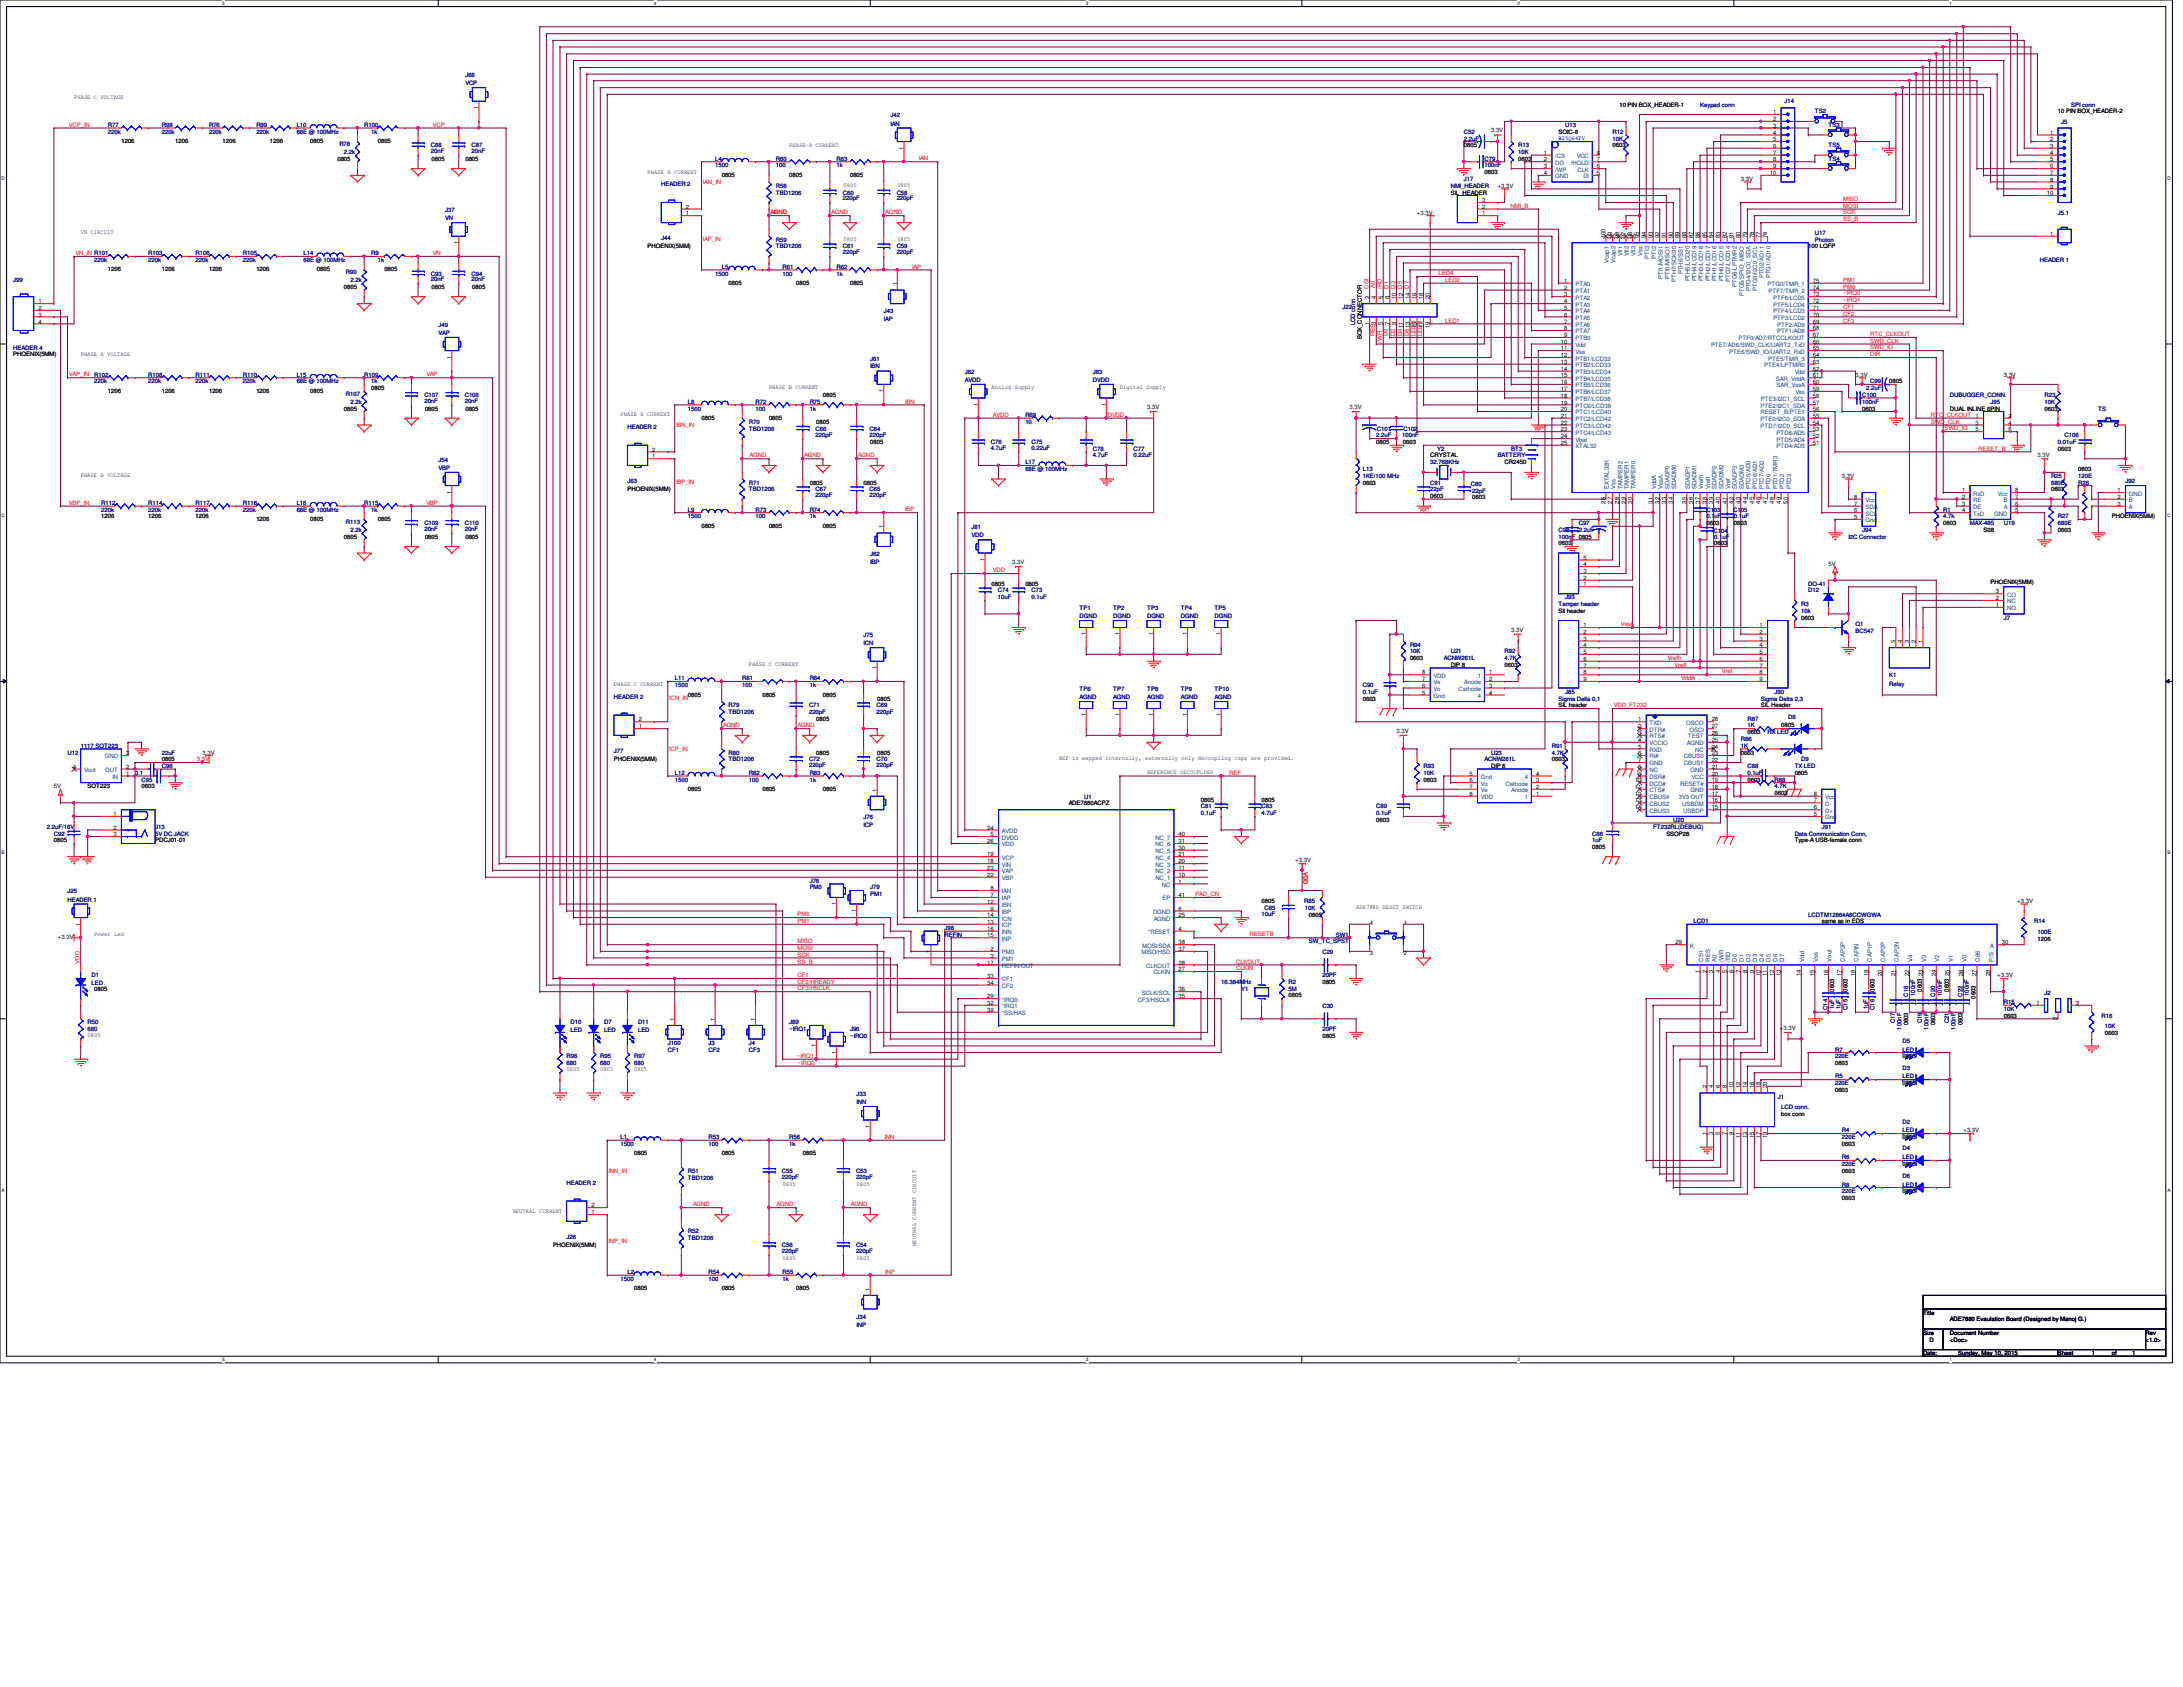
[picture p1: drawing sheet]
<svg xmlns="http://www.w3.org/2000/svg" width="279mm" height="216mm" viewBox="0 0 279 216" stroke-linecap="round" stroke-linejoin="round" font-family="sans-serif">
<defs><g id="words">
<g font-size=".8" fill="#000080">
<text x="59.6" y="9.9">J68</text>
<text x="59.6" y="10.9">VCP</text>
<text x="13.8" y="16.3">R77</text>
<text x="13.8" y="17.1">220k</text>
<text x="20.7" y="16.3">R98</text>
<text x="20.7" y="17.1">220k</text>
<text x="26.8" y="16.3">R76</text>
<text x="26.8" y="17.1">220k</text>
<text x="32.8" y="16.3">R99</text>
<text x="32.8" y="17.1">220k</text>
<text x="38" y="16.3">L10</text>
<text x="38" y="17.1">68E @ 100MHz</text>
<text x="46.6" y="16.3">R100</text>
<text x="47.5" y="17.1">1k</text>
<text x="114" y="15">J42</text>
<text x="114" y="16.1">IAN</text>
<text x="187.4" y="18">2.2uF</text>
<text x="187.4" y="17.1">C52</text>
<text x="200.3" y="16.3">U13</text>
<text x="206.4" y="17.1">R12</text>
<text x="206.4" y="18">10K</text>
<text x="217.6" y="13.7">Keypad conn</text>
<text x="228.4" y="13.2">J14</text>
<text x="232.3" y="14.5">TS2</text>
<text x="234" y="16.3">TS3</text>
<text x="263.8" y="15.8">J5</text>
<text x="265.1" y="13.7">SPI conn</text>
<text x="43.4" y="18.7">R78</text>
<text x="44" y="19.7">2.2k</text>
<text x="55.2" y="18.8">C68</text>
<text x="55.2" y="19.6">20nF</text>
<text x="60.4" y="18.8">C87</text>
<text x="60.4" y="19.6">20nF</text>
<text x="84.6" y="23.8">HEADER 2</text>
<text x="91.5" y="20.6">L4</text>
<text x="91.5" y="21.4">1500</text>
<text x="99.3" y="20.6">R60</text>
<text x="99.3" y="21.4">100</text>
<text x="107.1" y="20.6">R63</text>
<text x="107.1" y="21.4">1k</text>
<text x="187.4" y="23.2">J17</text>
<text x="190" y="20.6">C79</text>
<text x="190" y="21.4">100nF</text>
<text x="194.3" y="18.8">R13</text>
<text x="194.3" y="19.7">10K</text>
<text x="234" y="18.8">TS5</text>
<text x="234" y="20.6">TS4</text>
<text x="57" y="27.1">J37</text>
<text x="57" y="28.2">VN</text>
<text x="99.3" y="24">R58</text>
<text x="99.3" y="24.9">TBD1206</text>
<text x="107.9" y="24.9">C60</text>
<text x="107.9" y="25.7">220pF</text>
<text x="114.8" y="24.9">C58</text>
<text x="114.8" y="25.7">220pF</text>
<text x="185.7" y="24">NMI_HEADER</text>
<text x="263.4" y="27.5">J5.1</text>
<text x="12.1" y="33.5">220k</text>
<text x="19" y="32.6">R103</text>
<text x="19" y="33.5">220k</text>
<text x="25" y="32.6">R106</text>
<text x="25" y="33.5">220k</text>
<text x="31.1" y="32.6">R105</text>
<text x="31.1" y="33.5">220k</text>
<text x="38.9" y="32.6">L14</text>
<text x="38.9" y="33.5">68E @ 100MHz</text>
<text x="44.3" y="35.1">R90</text>
<text x="47.5" y="32.6">R9</text>
<text x="48.3" y="33.5">1k</text>
<text x="55.2" y="35.3">C93</text>
<text x="60.4" y="35.3">C94</text>
<text x="84.6" y="30.8">J44</text>
<text x="91.5" y="35.3">1500</text>
<text x="92.4" y="34.4">L5</text>
<text x="99.3" y="30.9">R59</text>
<text x="99.3" y="31.8">TBD1206</text>
<text x="100.2" y="34.4">R61</text>
<text x="100.2" y="35.3">100</text>
<text x="107.1" y="34.4">R62</text>
<text x="107.1" y="35.3">1k</text>
<text x="107.9" y="31.8">C61</text>
<text x="107.9" y="32.6">220pF</text>
<text x="114.8" y="31.8">C59</text>
<text x="114.8" y="32.6">220pF</text>
<text x="232.3" y="30.1">U17</text>
<text x="232.3" y="30.9">Photon</text>
<text x="261.1" y="33.5">HEADER 1</text>
<text x="1.7" y="36.1">J99</text>
<text x="44.9" y="36.1">2.2k</text>
<text x="55.2" y="36">20nF</text>
<text x="56.1" y="41.8">J49</text>
<text x="60.4" y="36">20nF</text>
<text x="113.1" y="40.1">J43</text>
<text x="113.1" y="41.1">IAP</text>
<text x="171.8" y="39.6">J22</text>
<text x="173.4" y="41.6" transform="rotate(-90 173.4 41.6)">LCD conn</text>
<text x="1.7" y="44.7">HEADER 4</text>
<text x="56.1" y="42.8">VAP</text>
<text x="111.4" y="46.1">J61</text>
<text x="111.4" y="47.2">IBN</text>
<text x="123.5" y="47.8">J82</text>
<text x="139.9" y="47.8">J83</text>
<text x="12.1" y="48.2">R102</text>
<text x="12.1" y="49.1">220k</text>
<text x="19" y="48.2">R108</text>
<text x="19" y="49.1">220k</text>
<text x="25" y="48.2">R111</text>
<text x="25" y="49.1">220k</text>
<text x="31.1" y="48.2">R110</text>
<text x="31.1" y="49.1">220k</text>
<text x="38" y="48.2">L15</text>
<text x="38" y="49.1">68E @ 100MHz</text>
<text x="44.3" y="50.6">R107</text>
<text x="44.9" y="51.6">2.2k</text>
<text x="46.6" y="48.2">R109</text>
<text x="47.5" y="49.1">1k</text>
<text x="54.3" y="50.8">C107</text>
<text x="54.3" y="51.6">20nF</text>
<text x="59.5" y="50.8">C108</text>
<text x="59.5" y="51.6">20nF</text>
<text x="88.1" y="51.6">L8</text>
<text x="88.1" y="52.5">1500</text>
<text x="96.7" y="51.6">R72</text>
<text x="96.7" y="52.5">100</text>
<text x="103.6" y="51.6">R75</text>
<text x="103.6" y="52.5">1k</text>
<text x="123.5" y="48.9">AVDD</text>
<text x="131.2" y="53.4">R89</text>
<text x="139.9" y="48.9">DVDD</text>
<text x="238.3" y="50.8">C100</text>
<text x="238.3" y="51.6">100nF</text>
<text x="238.8" y="49.9">2.2uF</text>
<text x="239.4" y="49.1">C99</text>
<text x="249.6" y="50.8">DUBUGGER_CONN.</text>
<text x="254.8" y="51.6">J95</text>
<text x="261.7" y="50.8">R23</text>
<text x="261.7" y="51.6">10K</text>
<text x="268.6" y="52.5">TS</text>
<text x="56.1" y="59.1">J54</text>
<text x="80.3" y="54.9">HEADER 2</text>
<text x="95.8" y="54.2">R70</text>
<text x="95.8" y="55.1">TBD1206</text>
<text x="104.4" y="55.1">C66</text>
<text x="104.4" y="55.9">220pF</text>
<text x="111.3" y="55.1">C64</text>
<text x="111.3" y="55.9">220pF</text>
<text x="126.8" y="56.9">C76</text>
<text x="126.8" y="57.6">4.7uF</text>
<text x="131.2" y="59.4">L17</text>
<text x="131.2" y="54.2">10</text>
<text x="132" y="56.9">C75</text>
<text x="132" y="57.6">0.22uF</text>
<text x="139.9" y="57.7">C78</text>
<text x="139.9" y="58.5">4.7uF</text>
<text x="145.1" y="57.7">C77</text>
<text x="145.1" y="58.5">0.22uF</text>
<text x="176.1" y="56">2.2uF</text>
<text x="176.2" y="55.1">C101</text>
<text x="179.5" y="56">100nF</text>
<text x="179.6" y="55.1">C102</text>
<text x="183" y="59.4">32.768KHz</text>
<text x="183.9" y="57.7">Y2</text>
<text x="191.7" y="58.5">BATTERY</text>
<text x="193.4" y="57.7">BT3</text>
<text x="263.4" y="56.9">0.01uF</text>
<text x="264.2" y="56">C106</text>
<text x="13" y="64.6">R112</text>
<text x="13" y="65.5">220k</text>
<text x="19" y="64.6">R114</text>
<text x="19" y="65.5">220k</text>
<text x="25" y="64.6">R117</text>
<text x="25" y="65.5">220k</text>
<text x="31.1" y="64.6">R116</text>
<text x="31.1" y="65.5">220k</text>
<text x="38" y="64.6">L16</text>
<text x="38" y="65.5">68E @ 100MHz</text>
<text x="46.6" y="64.6">R115</text>
<text x="47.5" y="65.5">1k</text>
<text x="56.1" y="60.1">VBP</text>
<text x="80.3" y="61.8">J63</text>
<text x="88.1" y="65.5">L9</text>
<text x="95.8" y="62">R71</text>
<text x="95.8" y="62.9">TBD1206</text>
<text x="96.7" y="65.5">R73</text>
<text x="103.6" y="65.5">R74</text>
<text x="104.4" y="62.9">C67</text>
<text x="104.4" y="63.7">220pF</text>
<text x="111.3" y="62.9">C65</text>
<text x="111.3" y="63.7">220pF</text>
<text x="131.2" y="60.3">68E @ 100MHz</text>
<text x="174.4" y="60.3">L13</text>
<text x="174.4" y="61.2">1KE/100 MHz</text>
<text x="183" y="62">C91</text>
<text x="183" y="62.9">22pF</text>
<text x="188.3" y="62.2">C80</text>
<text x="188.4" y="63">22pF</text>
<text x="218.4" y="65.5">C103</text>
<text x="221.8" y="65.6">C105</text>
<text x="248.7" y="65.5">R1</text>
<text x="262.5" y="61.2">R25</text>
<text x="262.5" y="62">680E</text>
<text x="266" y="62">R26</text>
<text x="266" y="61.2">120E</text>
<text x="272" y="61.8">J92</text>
<text x="44.3" y="67">R113</text>
<text x="44.9" y="68.1">2.2k</text>
<text x="54.3" y="67.2">C109</text>
<text x="54.3" y="68">20nF</text>
<text x="59.5" y="67.2">C110</text>
<text x="59.5" y="68">20nF</text>
<text x="88.1" y="66.3">1500</text>
<text x="96.7" y="66.3">100</text>
<text x="103.6" y="66.3">1k</text>
<text x="111.4" y="71.2">J62</text>
<text x="124.3" y="67.7">J81</text>
<text x="124.3" y="68.7">VDD</text>
<text x="199.5" y="68.1">C98</text>
<text x="199.5" y="68.9">100nF 0805</text>
<text x="202.1" y="68.1">2.2uF</text>
<text x="202.1" y="67.2">C97</text>
<text x="218.4" y="66.3">0.1uF</text>
<text x="219.3" y="68.2">C104</text>
<text x="219.4" y="68.9">0.1uF</text>
<text x="221.9" y="66.3">0.1uF</text>
<text x="236.6" y="68.9">I2C Connector</text>
<text x="238.3" y="68.1">J94</text>
<text x="248.7" y="66.3">4.7k</text>
<text x="252.1" y="67.2">MAX-485</text>
<text x="256.5" y="67.2">U19</text>
<text x="263.4" y="66.3">R27</text>
<text x="263.4" y="67.2">680E</text>
<text x="111.4" y="72.2">IBP</text>
<text x="127.7" y="75.8">C74</text>
<text x="127.7" y="76.6">10uF</text>
<text x="132" y="75.8">C73</text>
<text x="132" y="76.6">0.1uF</text>
<text x="199.5" y="77.6">Tamper header</text>
<text x="200.3" y="76.7">J93</text>
<text x="230.5" y="77.6">R3</text>
<text x="231.4" y="75.8">D12</text>
<text x="231.4" y="75">DO-41</text>
<text x="110.5" y="81.5">J75</text>
<text x="110.5" y="82.6">ICN</text>
<text x="138.2" y="78.1">TP1</text>
<text x="138.2" y="79.1">DGND</text>
<text x="142.5" y="78.1">TP2</text>
<text x="142.5" y="79.1">DGND</text>
<text x="146.8" y="78.1">TP3</text>
<text x="146.8" y="79.1">DGND</text>
<text x="151.1" y="78.1">TP4</text>
<text x="151.1" y="79.1">DGND</text>
<text x="155.4" y="78.1">TP5</text>
<text x="155.4" y="79.1">DGND</text>
<text x="180.5" y="82.8">R94</text>
<text x="180.5" y="83.6">10K</text>
<text x="185.7" y="83.6">U21</text>
<text x="192.6" y="83.6">R92</text>
<text x="230.5" y="78.4">10k</text>
<text x="237.5" y="80.1">Q1</text>
<text x="237.5" y="81">BC547</text>
<text x="256.5" y="79.4">J7</text>
<text x="78.6" y="89.5">HEADER 2</text>
<text x="86.4" y="87.1">L11</text>
<text x="86.4" y="87.9">1500</text>
<text x="95" y="87.1">R81</text>
<text x="95" y="87.9">100</text>
<text x="103.6" y="87.1">R84</text>
<text x="103.6" y="87.9">1k</text>
<text x="138.2" y="88.4">TP6</text>
<text x="138.2" y="89.5">AGND</text>
<text x="142.5" y="88.4">TP7</text>
<text x="142.5" y="89.5">AGND</text>
<text x="146.8" y="88.4">TP8</text>
<text x="146.8" y="89.5">AGND</text>
<text x="151.1" y="88.4">TP9</text>
<text x="151.1" y="89.5">AGND</text>
<text x="155.4" y="88.4">TP10</text>
<text x="155.4" y="89.5">AGND</text>
<text x="174.4" y="87.9">C90</text>
<text x="174.4" y="88.8">0.1uF</text>
<text x="184.8" y="84.5">ACNW261L</text>
<text x="192.6" y="84.5">4.7K</text>
<text x="199.5" y="89.7">Sigma Delta 0,1</text>
<text x="200.3" y="88.8">J85</text>
<text x="225.4" y="89.7">Sigma Delta 2,3</text>
<text x="227.1" y="88.8">J90</text>
<text x="241.8" y="86.7">K1</text>
<text x="241.8" y="87.8">Relay</text>
<text x="10.3" y="95.7">1117 SOT223</text>
<text x="93.3" y="90.5">R79</text>
<text x="93.3" y="91.4">TBD1206</text>
<text x="103.5" y="90.5">C71</text>
<text x="103.5" y="91.3">220pF</text>
<text x="112.2" y="90.5">C69</text>
<text x="112.2" y="91.3">220pF</text>
<text x="198.6" y="95.7">R91</text>
<text x="222.8" y="94.8">R86</text>
<text x="222.8" y="95.7">1K</text>
<text x="223.6" y="92.2">R87</text>
<text x="223.6" y="93.1">1K</text>
<text x="226.2" y="94">RX LED</text>
<text x="228.9" y="92">D8</text>
<text x="8.6" y="96.6">U12</text>
<text x="17.3" y="99.1">0.1</text>
<text x="18.1" y="100">C95</text>
<text x="20.7" y="98.3">C96</text>
<text x="20.7" y="96.6">22uF</text>
<text x="78.6" y="96.4">J77</text>
<text x="86.4" y="99.1">L12</text>
<text x="86.4" y="100">1500</text>
<text x="93.3" y="96.6">R80</text>
<text x="93.3" y="97.4">TBD1206</text>
<text x="95.8" y="99.1">R82</text>
<text x="95.8" y="100">100</text>
<text x="103.5" y="97.4">C72</text>
<text x="103.5" y="98.2">220pF</text>
<text x="103.6" y="99.1">R83</text>
<text x="103.6" y="100">1k</text>
<text x="112.2" y="97.4">C70</text>
<text x="112.2" y="98.2">220pF</text>
<text x="182.2" y="98.3">R93</text>
<text x="182.2" y="99.1">10K</text>
<text x="190" y="97.4">ACNW261L</text>
<text x="190.8" y="96.6">U23</text>
<text x="198.6" y="96.6">4.7K</text>
<text x="223.6" y="98.3">C88</text>
<text x="223.6" y="99.1">0.1uF</text>
<text x="227.1" y="100">R88</text>
<text x="227.1" y="100.9">4.7K</text>
<text x="229.7" y="98.3">TX LED</text>
<text x="230.5" y="97.4">D9</text>
<text x="6" y="106">2.2uF/16V</text>
<text x="6.9" y="106.9">C92</text>
<text x="19.9" y="106">J13</text>
<text x="19.9" y="106.9">5V DC JACK</text>
<text x="110.5" y="104.9">J76</text>
<text x="110.5" y="105.9">ICP</text>
<text x="138.8" y="102.2">U1</text>
<text x="153.7" y="103.5">C81</text>
<text x="153.7" y="104.3">0.1uF</text>
<text x="161.5" y="103.5">C83</text>
<text x="161.5" y="104.3">4.7uF</text>
<text x="176.1" y="103.5">C89</text>
<text x="176.1" y="104.4">0.1uF</text>
<text x="203.8" y="106.9">C86</text>
<text x="203.8" y="107.8">1uF</text>
<text x="211.6" y="106">FT232RL(DEBUG)</text>
<text x="214.2" y="105.2">U20</text>
<text x="229.7" y="106.9">Data Communication Conn,</text>
<text x="233.2" y="106">J91</text>
<text x="103.6" y="113">J78</text>
<text x="103.6" y="113.8">PM0</text>
<text x="111.4" y="113.8">J79</text>
<text x="8.6" y="114.3">J25</text>
<text x="8.6" y="115.4">HEADER 1</text>
<text x="111.4" y="114.7">PM1</text>
<text x="120.9" y="119">J98</text>
<text x="120.9" y="119.9">REFIN</text>
<text x="161.5" y="117.2">10uF</text>
<text x="161.8" y="116.4">C85</text>
<text x="166.9" y="115.6">R85</text>
<text x="167" y="116.4">10K</text>
<text x="171" y="119.9">SW1</text>
<text x="216.7" y="118.2">LCD1</text>
<text x="231.4" y="117.3">LCDTM12864A8CCWGWA</text>
<text x="260.3" y="118.2">R14</text>
<text x="260.8" y="119.5">100E</text>
<text x="11.7" y="125.1">D1</text>
<text x="156.3" y="125.9">16.384MHz</text>
<text x="164.9" y="125.9">R2</text>
<text x="167.5" y="120.7">SW_TC_SPST</text>
<text x="169.2" y="122">C29</text>
<text x="169.2" y="125.1">20PF</text>
<text x="11.2" y="131.1">R50</text>
<text x="11.2" y="132">680</text>
<text x="11.7" y="126.1">LED</text>
<text x="73" y="131.1">D10</text>
<text x="77.3" y="131.1">D7</text>
<text x="81.7" y="131.1">D11</text>
<text x="101" y="131.1">J89</text>
<text x="101" y="132">~IRQ1</text>
<text x="108.8" y="132">J96</text>
<text x="158.9" y="126.8">Y1</text>
<text x="164.9" y="126.8">5M</text>
<text x="169.2" y="128.9">C30</text>
<text x="169.2" y="132">20PF</text>
<text x="233.9" y="129.2" transform="rotate(-90 233.9 129.2)">C14</text>
<text x="234.7" y="129.2" transform="rotate(-90 234.7 129.2)">1uF</text>
<text x="235.6" y="129.2" transform="rotate(-90 235.6 129.2)">1uF</text>
<text x="236.5" y="129.2" transform="rotate(-90 236.5 129.2)">C15</text>
<text x="239.1" y="129.2" transform="rotate(-90 239.1 129.2)">1uF</text>
<text x="239.9" y="129.2" transform="rotate(-90 239.9 129.2)">C16</text>
<text x="242.5" y="131" transform="rotate(-90 242.5 131)">C17</text>
<text x="243.4" y="131.8" transform="rotate(-90 243.4 131.8)">100nF</text>
<text x="244.2" y="127.6" transform="rotate(-90 244.2 127.6)">C18</text>
<text x="245.1" y="127.5" transform="rotate(-90 245.1 127.5)">100nF</text>
<text x="246" y="131" transform="rotate(-90 246 131)">C19</text>
<text x="246.8" y="131.8" transform="rotate(-90 246.8 131.8)">100nF</text>
<text x="247.7" y="127.6" transform="rotate(-90 247.7 127.6)">C20</text>
<text x="248.5" y="127.5" transform="rotate(-90 248.5 127.5)">100nF</text>
<text x="249.4" y="131" transform="rotate(-90 249.4 131)">C21</text>
<text x="250.3" y="131.8" transform="rotate(-90 250.3 131.8)">100nF</text>
<text x="251.2" y="127.6" transform="rotate(-90 251.2 127.6)">C22</text>
<text x="252" y="127.5" transform="rotate(-90 252 127.5)">100nF</text>
<text x="256.5" y="128.5">R15</text>
<text x="256.5" y="129.4">10K</text>
<text x="261.7" y="127.4">J2</text>
<text x="269" y="130.3">R16</text>
<text x="269.4" y="131.6">10K</text>
<text x="72.5" y="135.4">R96</text>
<text x="72.5" y="136.3">680</text>
<text x="73" y="132.1">LED</text>
<text x="76.8" y="135.4">R95</text>
<text x="76.8" y="136.3">680</text>
<text x="77.3" y="132.1">LED</text>
<text x="81.2" y="135.4">R97</text>
<text x="81.2" y="136.3">680</text>
<text x="81.7" y="132.1">LED</text>
<text x="85.5" y="133.7">J100</text>
<text x="85.5" y="134.6">CF1</text>
<text x="90.7" y="133.7">J3</text>
<text x="90.7" y="134.6">CF2</text>
<text x="95.8" y="133.7">J4</text>
<text x="95.8" y="134.6">CF3</text>
<text x="108.8" y="132.8">~IRQ0</text>
<text x="234.9" y="134.6">R7</text>
<text x="234.9" y="135.4">220E</text>
<text x="243.5" y="136.9">D3</text>
<text x="243.5" y="133.4">D5</text>
<text x="243.5" y="134.6">LED</text>
<text x="109.6" y="140.3">J33</text>
<text x="109.6" y="141.3">INN</text>
<text x="227.5" y="140.6">J1</text>
<text x="228" y="142">LCD conn.</text>
<text x="234.9" y="138">R5</text>
<text x="234.9" y="138.9">220E</text>
<text x="243.5" y="143.8">D2</text>
<text x="243.5" y="138">LED</text>
<text x="79.4" y="145.8">L1</text>
<text x="79.4" y="146.6">1500</text>
<text x="90.7" y="145.8">R53</text>
<text x="90.7" y="146.6">100</text>
<text x="101" y="145.8">R56</text>
<text x="101" y="146.6">1k</text>
<text x="235.8" y="148.4">R6</text>
<text x="235.8" y="149.2">220E</text>
<text x="235.8" y="144.9">R4</text>
<text x="235.8" y="145.8">220E</text>
<text x="243.5" y="144.9">LED</text>
<text x="243.5" y="147.2">D4</text>
<text x="243.5" y="148.4">LED</text>
<text x="72.5" y="151.7">HEADER 2</text>
<text x="88.1" y="150.1">R51</text>
<text x="88.1" y="151">TBD1206</text>
<text x="100.1" y="150.1">C55</text>
<text x="100.1" y="150.9">220pF</text>
<text x="109.6" y="150.1">C53</text>
<text x="109.6" y="150.9">220pF</text>
<text x="235.8" y="151.8">R8</text>
<text x="235.8" y="152.7">220E</text>
<text x="243.5" y="150.7">D6</text>
<text x="243.5" y="151.8">LED</text>
<text x="72.5" y="158.6">J26</text>
<text x="88.1" y="157.9">R52</text>
<text x="88.1" y="158.8">TBD1206</text>
<text x="100.1" y="159.6">C56</text>
<text x="100.1" y="160.4">220pF</text>
<text x="109.6" y="159.6">C54</text>
<text x="109.6" y="160.4">220pF</text>
<text x="79.4" y="163.9">1500</text>
<text x="80.3" y="163.1">L2</text>
<text x="90.7" y="163.1">R54</text>
<text x="90.7" y="163.9">100</text>
<text x="100.2" y="163.1">R55</text>
<text x="100.2" y="163.9">1k</text>
<text x="109.6" y="168.7">J34</text>
<text x="109.6" y="169.8">INP</text>
</g>
<g font-size=".8" fill="#f00">
<text x="8.8" y="16.2">VCP_IN</text>
<text x="55.4" y="16.2">VCP</text>
<text x="90" y="23.6">IAN_IN</text>
<text x="117.6" y="20.5">IAN</text>
<text x="98.6" y="27.4">AGND</text>
<text x="106.4" y="27.4">AGND</text>
<text x="113.3" y="27.4">AGND</text>
<text x="193.3" y="26.6">NMI_B</text>
<text x="235.9" y="25.7">MISO</text>
<text x="235.9" y="26.6">MOSI</text>
<text x="235.9" y="27.4">SCK</text>
<text x="235.9" y="28.3">SS_B</text>
<text x="9.7" y="32.6">VN_IN R101</text>
<text x="55.4" y="32.6">VN</text>
<text x="90" y="30.9">IAP_IN</text>
<text x="116.8" y="34.4">IAP</text>
<text x="184.1" y="35.2">LED4</text>
<text x="175.1" y="37" transform="rotate(-90 175.1 37)">CS1</text>
<text x="176" y="36.9" transform="rotate(-90 176 36.9)">A0</text>
<text x="176.9" y="37" transform="rotate(-90 176.9 37)">/RD</text>
<text x="177.7" y="37" transform="rotate(-90 177.7 37)">D1</text>
<text x="185" y="41.3">LED1</text>
<text x="185" y="36.1">LED2</text>
<text x="235.9" y="36.1">PM1</text>
<text x="235.9" y="37">PM0</text>
<text x="235.9" y="37.8">~IRQ0</text>
<text x="235.9" y="38.7">~IRQ1</text>
<text x="235.9" y="41.3">CF3</text>
<text x="235.9" y="40.4">CF2</text>
<text x="235.9" y="39.5">CF1</text>
<text x="176" y="43" transform="rotate(-90 176 43)">RES3</text>
<text x="176.9" y="43.9" transform="rotate(-90 176.9 43.9)">/WR</text>
<text x="177.6" y="43" transform="rotate(-90 177.6 43)">D0</text>
<text x="178.6" y="43" transform="rotate(-90 178.6 43)">D2</text>
<text x="179.5" y="43" transform="rotate(-90 179.5 43)">D411</text>
<text x="180.3" y="43" transform="rotate(-90 180.3 43)">D613</text>
<text x="181.2" y="43" transform="rotate(-90 181.2 43)">LED5</text>
<text x="182" y="43" transform="rotate(-90 182 43)">LED3</text>
<text x="239.4" y="45.6">DIR</text>
<text x="239.4" y="43.9">SWD_CLK</text>
<text x="239.4" y="43">RTC_CLKOUT</text>
<text x="239.4" y="44.7">SWD_IO</text>
<text x="8.8" y="48.2">VAP_IN</text>
<text x="54.6" y="48.2">VAP</text>
<text x="115.9" y="51.6">IBN</text>
<text x="127.1" y="53.3">AVDD</text>
<text x="141.8" y="53.3">DVDD</text>
<text x="247.1" y="53.3">RTC_CLKOUT</text>
<text x="86.5" y="54.7">IBN_IN</text>
<text x="95.9" y="58.5">AGND</text>
<text x="102.9" y="58.5">AGND</text>
<text x="109.8" y="58.5">AGND</text>
<text x="247.1" y="54.2">SWD_CLK</text>
<text x="248.9" y="55">SWD_IO</text>
<text x="253.2" y="57.7">RESET_B</text>
<text x="8.8" y="64.6">VBP_IN</text>
<text x="54.6" y="64.6">VBP</text>
<text x="86.5" y="62">IBP_IN</text>
<text x="115.9" y="65.4">IBP</text>
<text x="127.1" y="73.2">VDD</text>
<text x="207.4" y="80.1">VssA</text>
<text x="85.6" y="89.6">ICN_IN</text>
<text x="213.4" y="84.5">Vrefh</text>
<text x="214.3" y="85.3">Vrefl</text>
<text x="215.2" y="87">VddA</text>
<text x="220.4" y="86.2">Vref</text>
<text x="92.5" y="93.1">AGND</text>
<text x="102.1" y="93.1">AGND</text>
<text x="206.5" y="90.5">VDD_FT232</text>
<text x="25.2" y="97.4">3.3V</text>
<text x="85.6" y="96.1">ICP_IN</text>
<text x="157.3" y="99.1">REF</text>
<text x="166.8" y="111.5" transform="rotate(90 166.8 111.5)">VDD</text>
<text x="102.1" y="117.3">PM0</text>
<text x="102.1" y="118.1">PM1</text>
<text x="153" y="114.7">PAD_CN</text>
<text x="159.9" y="119.8">RESETB</text>
<text x="10.2" y="123.3" transform="rotate(-90 10.2 123.3)">VDD</text>
<text x="102.1" y="125.9">CF2/HREADY</text>
<text x="102.1" y="122.4">SCK</text>
<text x="102.1" y="121.6">MOSI</text>
<text x="102.1" y="120.7">MISO</text>
<text x="102.1" y="123.3">SS_B</text>
<text x="102.1" y="125.1">CF1</text>
<text x="158.2" y="123.3">CLKOUT</text>
<text x="158.2" y="124.2">CLKIN</text>
<text x="102.1" y="126.7">CF3/HSCLK</text>
<text x="102" y="135.4">~IRQ1</text>
<text x="102.1" y="136.3">~IRQ0</text>
<text x="113.2" y="145.8">INN</text>
<text x="77.9" y="150.1">INN_IN</text>
<text x="88.7" y="154.4">AGND</text>
<text x="99.4" y="154.4">AGND</text>
<text x="108.9" y="154.4">AGND</text>
<text x="77.9" y="159.1">INP_IN</text>
<text x="113.3" y="163">INP</text>
</g>
<g font-size=".8">
<text x="9.5" y="12.7">PHASE C VOLTAGE</text>
<text x="61.3" y="14" transform="rotate(-90 61.3 14)">1</text>
<text x="190.8" y="16.9">3.3V</text>
<text x="199.5" y="17.1">SOIC-8</text>
<text x="207.3" y="13.7">10 PIN BOX_HEADER-1</text>
<text x="226.9" y="14.6">1</text>
<text x="226.9" y="15.5">2</text>
<text x="226.9" y="16.3">3</text>
<text x="226.9" y="17.2">4</text>
<text x="262.4" y="17.2">1</text>
<text x="263.4" y="14.5">10 PIN BOX_HEADER-2</text>
<text x="15.5" y="18.3">1206</text>
<text x="22.4" y="18.3">1206</text>
<text x="28.5" y="18.3">1206</text>
<text x="34.5" y="18.3">1206</text>
<text x="39.7" y="18.3">0805</text>
<text x="43.2" y="20.6">0805</text>
<text x="48.3" y="18.3">0805</text>
<text x="55.2" y="20.6">0805</text>
<text x="59.6" y="20.6">0805</text>
<text x="82.9" y="22.2">PHASE A CURRENT</text>
<text x="92.4" y="22.6">0805</text>
<text x="101" y="18.8">PHASE-A CURRENT</text>
<text x="101" y="22.6">0805</text>
<text x="108" y="23.9">0805</text>
<text x="108.8" y="22.6">0805</text>
<text x="114.9" y="23.9">0805</text>
<text x="115.7" y="19.1" transform="rotate(-90 115.7 19.1)">1</text>
<text x="187.4" y="18.8">0805</text>
<text x="190" y="22.3">0603</text>
<text x="194.3" y="20.6">0603</text>
<text x="197.6" y="19.8">1</text>
<text x="197.6" y="20.7">2</text>
<text x="197.6" y="21.5">3</text>
<text x="197.6" y="22.4">4</text>
<text x="204.4" y="22.4">5</text>
<text x="204.4" y="21.5">6</text>
<text x="204.4" y="20.7">7</text>
<text x="204.4" y="19.8">8</text>
<text x="206.4" y="18.8">0603</text>
<text x="222.8" y="23.2">3.3V</text>
<text x="226.5" y="22.4">10</text>
<text x="226.9" y="18.1">5</text>
<text x="226.9" y="18.9">6</text>
<text x="226.9" y="19.8">7</text>
<text x="226.9" y="20.7">8</text>
<text x="226.9" y="21.5">9</text>
<text x="262.4" y="18.1">2</text>
<text x="262.4" y="18.9">3</text>
<text x="262.4" y="19.8">4</text>
<text x="262.4" y="20.7">5</text>
<text x="262.4" y="21.5">6</text>
<text x="262.4" y="22.4">7</text>
<text x="262.4" y="23.2">8</text>
<text x="10.3" y="30">VN CIRCUIT</text>
<text x="87.8" y="27.6">1</text>
<text x="87.8" y="26.7">2</text>
<text x="181.4" y="27.5">+3.3V</text>
<text x="185.7" y="24.9">SIL_HEADER</text>
<text x="189.7" y="27.6">1</text>
<text x="189.7" y="26.7">2</text>
<text x="189.7" y="25.9">3</text>
<text x="191.7" y="24">+3.3V</text>
<text x="262" y="25">10</text>
<text x="262.4" y="24.1">9</text>
<text x="13.8" y="34.7">1206</text>
<text x="20.7" y="34.7">1206</text>
<text x="26.8" y="34.7">1206</text>
<text x="32.8" y="34.7">1206</text>
<text x="40.6" y="34.7">0805</text>
<text x="49.2" y="34.7">0805</text>
<text x="58.7" y="31.2" transform="rotate(-90 58.7 31.2)">1</text>
<text x="82.9" y="31.8">PHOENIX(5MM)</text>
<text x="108" y="30.9">0805</text>
<text x="114.9" y="30.9">0805</text>
<text x="205.5" y="30.5" transform="rotate(-90 205.5 30.5)">100</text>
<text x="206.3" y="30.5" transform="rotate(-90 206.3 30.5)">99</text>
<text x="207.2" y="30.5" transform="rotate(-90 207.2 30.5)">98</text>
<text x="208.1" y="30.5" transform="rotate(-90 208.1 30.5)">97</text>
<text x="208.9" y="30.5" transform="rotate(-90 208.9 30.5)">96</text>
<text x="209.8" y="30.5" transform="rotate(-90 209.8 30.5)">95</text>
<text x="210.7" y="30.5" transform="rotate(-90 210.7 30.5)">94</text>
<text x="211.5" y="30.5" transform="rotate(-90 211.5 30.5)">93</text>
<text x="212.4" y="30.5" transform="rotate(-90 212.4 30.5)">92</text>
<text x="213.2" y="30.5" transform="rotate(-90 213.2 30.5)">91</text>
<text x="214.1" y="30.5" transform="rotate(-90 214.1 30.5)">90</text>
<text x="215" y="30.5" transform="rotate(-90 215 30.5)">89</text>
<text x="215.9" y="30.5" transform="rotate(-90 215.9 30.5)">88</text>
<text x="216.7" y="30.5" transform="rotate(-90 216.7 30.5)">87</text>
<text x="217.6" y="30.5" transform="rotate(-90 217.6 30.5)">86</text>
<text x="218.4" y="30.5" transform="rotate(-90 218.4 30.5)">85</text>
<text x="219.3" y="30.5" transform="rotate(-90 219.3 30.5)">84</text>
<text x="220.2" y="30.5" transform="rotate(-90 220.2 30.5)">83</text>
<text x="221" y="30.5" transform="rotate(-90 221 30.5)">82</text>
<text x="221.9" y="30.5" transform="rotate(-90 221.9 30.5)">81</text>
<text x="222.8" y="30.5" transform="rotate(-90 222.8 30.5)">80</text>
<text x="223.6" y="30.5" transform="rotate(-90 223.6 30.5)">79</text>
<text x="224.5" y="30.5" transform="rotate(-90 224.5 30.5)">78</text>
<text x="225.3" y="30.5" transform="rotate(-90 225.3 30.5)">77</text>
<text x="226.2" y="30.5" transform="rotate(-90 226.2 30.5)">76</text>
<text x="231.4" y="31.8">100 LQFP</text>
<text x="262.4" y="30.2">1</text>
<text x="4.9" y="38.8">1</text>
<text x="4.9" y="39.7">2</text>
<text x="4.9" y="40.5">3</text>
<text x="4.9" y="41.4">4</text>
<text x="44" y="37">0805</text>
<text x="55.2" y="37">0805</text>
<text x="60.5" y="37">0805</text>
<text x="93.3" y="36.4">0805</text>
<text x="101.9" y="36.4">0805</text>
<text x="108.8" y="36.4">0805</text>
<text x="114.8" y="36.5" transform="rotate(-90 114.8 36.5)">1</text>
<text x="175.3" y="41.6" transform="rotate(-90 175.3 41.6)">1</text>
<text x="175.3" y="38.3" transform="rotate(-90 175.3 38.3)">2</text>
<text x="176.1" y="38.3" transform="rotate(-90 176.1 38.3)">4</text>
<text x="177" y="41.6" transform="rotate(-90 177 41.6)">5</text>
<text x="177" y="38.3" transform="rotate(-90 177 38.3)">6</text>
<text x="177.8" y="41.6" transform="rotate(-90 177.8 41.6)">7</text>
<text x="177.8" y="38.3" transform="rotate(-90 177.8 38.3)">8</text>
<text x="178.7" y="41.6" transform="rotate(-90 178.7 41.6)">9</text>
<text x="178.7" y="38.3" transform="rotate(-90 178.7 38.3)">10 D3</text>
<text x="179.6" y="38.3" transform="rotate(-90 179.6 38.3)">12 D5</text>
<text x="180.4" y="38.3" transform="rotate(-90 180.4 38.3)">14 D7</text>
<text x="181.3" y="42" transform="rotate(-90 181.3 42)">15</text>
<text x="181.3" y="38.3" transform="rotate(-90 181.3 38.3)">16</text>
<text x="182.2" y="42" transform="rotate(-90 182.2 42)">17</text>
<text x="182.2" y="38.3" transform="rotate(-90 182.2 38.3)">18</text>
<text x="183" y="42" transform="rotate(-90 183 42)">19</text>
<text x="183" y="38.3" transform="rotate(-90 183 38.3)">20</text>
<text x="200.2" y="36.2">1</text>
<text x="200.2" y="37.1">2</text>
<text x="200.2" y="37.9">3</text>
<text x="200.2" y="38.8">4</text>
<text x="200.2" y="39.7">5</text>
<text x="200.2" y="40.5">6</text>
<text x="200.2" y="41.4">7</text>
<text x="232" y="41.4">69</text>
<text x="232" y="40.5">70</text>
<text x="232" y="39.7">71</text>
<text x="232" y="38.8">72</text>
<text x="232" y="37.9">73</text>
<text x="232" y="37.1">74</text>
<text x="232" y="36.2">75</text>
<text x="1.7" y="45.6">PHOENIX(5MM)</text>
<text x="10.3" y="45.5">PHASE A VOLTAGE</text>
<text x="57.8" y="45.9" transform="rotate(-90 57.8 45.9)">1</text>
<text x="174.3" y="43.4" transform="rotate(-90 174.3 43.4)">BOX_CONNECTOR</text>
<text x="199.8" y="44">10</text>
<text x="199.8" y="44.8">11</text>
<text x="199.8" y="45.7">12</text>
<text x="199.8" y="46.6">13</text>
<text x="199.8" y="47.5">14</text>
<text x="200.2" y="42.2">8</text>
<text x="200.2" y="43.1">9</text>
<text x="232" y="47.5">62</text>
<text x="232" y="46.6">63</text>
<text x="232" y="45.7">64</text>
<text x="232" y="44.8">65</text>
<text x="232" y="44">66</text>
<text x="232" y="43.1">67</text>
<text x="232" y="42.2">68</text>
<text x="13.8" y="50.3">1206</text>
<text x="20.7" y="50.3">1206</text>
<text x="26.8" y="50.3">1206</text>
<text x="32.8" y="50.3">1206</text>
<text x="39.7" y="50.3">0805</text>
<text x="44" y="52.5">0805</text>
<text x="47.5" y="49.9">0805</text>
<text x="54.4" y="52.5">0805</text>
<text x="59.6" y="52.5">0805</text>
<text x="79.4" y="53.3">PHASE B CURRENT</text>
<text x="89.8" y="53.7">0805</text>
<text x="98.4" y="49.8">PHASE B CURRENT</text>
<text x="98.4" y="53.7">0805</text>
<text x="105.3" y="50.8">0805</text>
<text x="113.1" y="50.2" transform="rotate(-90 113.1 50.2)">1</text>
<text x="125.2" y="51.9" transform="rotate(-90 125.2 51.9)">1</text>
<text x="126.9" y="49.8">Analog Supply</text>
<text x="141.6" y="51.9" transform="rotate(-90 141.6 51.9)">1</text>
<text x="143.3" y="49.8">Digital Supply</text>
<text x="146.8" y="52.4">3.3V</text>
<text x="172.7" y="52.4">3.3V</text>
<text x="199.8" y="48.3">15</text>
<text x="199.8" y="49.1">16</text>
<text x="199.8" y="50">17</text>
<text x="199.8" y="50.9">18</text>
<text x="199.8" y="51.8">19</text>
<text x="199.8" y="52.6">20</text>
<text x="199.8" y="53.5">21</text>
<text x="232" y="53.5">55</text>
<text x="232" y="52.6">56</text>
<text x="232" y="51.8">57</text>
<text x="232" y="50.9">58</text>
<text x="232" y="50">59</text>
<text x="232" y="49.1">60</text>
<text x="232" y="48.3">61</text>
<text x="237.5" y="48.2">3.3V</text>
<text x="238.3" y="52.5">0603</text>
<text x="241.8" y="49.1">0805</text>
<text x="249.6" y="52.5">DUAL INLINE 6PIN</text>
<text x="252.9" y="53.5">1</text>
<text x="256.5" y="48.2">3.3V</text>
<text x="257" y="53.5">2</text>
<text x="261.7" y="52.5">0603</text>
<text x="83.5" y="58.7">1</text>
<text x="83.5" y="57.8">2</text>
<text x="104.5" y="54.2">0805</text>
<text x="111.4" y="56.9">0805</text>
<text x="176.1" y="56.9">0805</text>
<text x="179.5" y="56.9">0603</text>
<text x="183" y="58.5">CRYSTAL</text>
<text x="192.6" y="59.4">CR2450</text>
<text x="199.8" y="54.4">22</text>
<text x="199.8" y="55.2">23</text>
<text x="199.8" y="56.1">24</text>
<text x="199.8" y="56.9">25</text>
<text x="232" y="56.9">51</text>
<text x="232" y="56.1">52</text>
<text x="232" y="55.2">53</text>
<text x="232" y="54.4">54</text>
<text x="252.9" y="54.4">3</text>
<text x="252.9" y="55.2">5</text>
<text x="257" y="54.4">4</text>
<text x="257" y="55.2">6</text>
<text x="260.8" y="58.5">3.3V</text>
<text x="263.4" y="57.7">0603</text>
<text x="10.3" y="61.1">PHASE B VOLTAGE</text>
<text x="57.8" y="63.2" transform="rotate(-90 57.8 63.2)">1</text>
<text x="80.3" y="62.9">PHOENIX(5MM)</text>
<text x="103.6" y="62">0805</text>
<text x="110.5" y="62">0805</text>
<text x="174.4" y="62">0603</text>
<text x="183" y="63.8">0603</text>
<text x="188.4" y="63.9">0603</text>
<text x="205.5" y="64.5" transform="rotate(-90 205.5 64.5)">26</text>
<text x="206.3" y="64.5" transform="rotate(-90 206.3 64.5)">27</text>
<text x="207.2" y="64.5" transform="rotate(-90 207.2 64.5)">28</text>
<text x="208.1" y="64.5" transform="rotate(-90 208.1 64.5)">29</text>
<text x="208.9" y="64.5" transform="rotate(-90 208.9 64.5)">30</text>
<text x="211.5" y="64.5" transform="rotate(-90 211.5 64.5)">31</text>
<text x="212.4" y="64.5" transform="rotate(-90 212.4 64.5)">32</text>
<text x="213.2" y="64.5" transform="rotate(-90 213.2 64.5)">33</text>
<text x="214.1" y="64.5" transform="rotate(-90 214.1 64.5)">34</text>
<text x="215.9" y="64.5" transform="rotate(-90 215.9 64.5)">35</text>
<text x="216.7" y="64.5" transform="rotate(-90 216.7 64.5)">36</text>
<text x="217.6" y="64.5" transform="rotate(-90 217.6 64.5)">37</text>
<text x="218.4" y="64.5" transform="rotate(-90 218.4 64.5)">38</text>
<text x="219.3" y="64.5" transform="rotate(-90 219.3 64.5)">39</text>
<text x="220.2" y="64.5" transform="rotate(-90 220.2 64.5)">40</text>
<text x="221" y="64.5" transform="rotate(-90 221 64.5)">41</text>
<text x="221.9" y="64.5" transform="rotate(-90 221.9 64.5)">42</text>
<text x="222.8" y="64.5" transform="rotate(-90 222.8 64.5)">43</text>
<text x="223.6" y="64.5" transform="rotate(-90 223.6 64.5)">44</text>
<text x="224.5" y="64.5" transform="rotate(-90 224.5 64.5)">45</text>
<text x="225.3" y="64.5" transform="rotate(-90 225.3 64.5)">46</text>
<text x="226.2" y="64.5" transform="rotate(-90 226.2 64.5)">47</text>
<text x="227.1" y="64.5" transform="rotate(-90 227.1 64.5)">48</text>
<text x="227.9" y="64.5" transform="rotate(-90 227.9 64.5)">49</text>
<text x="228.8" y="64.5" transform="rotate(-90 228.8 64.5)">50</text>
<text x="235.8" y="61.2">3.3V</text>
<text x="237.3" y="63.8">8</text>
<text x="237.3" y="64.7">7</text>
<text x="237.3" y="65.6">6</text>
<text x="251.1" y="63">1</text>
<text x="251.1" y="63.8">2</text>
<text x="251.1" y="64.7">3</text>
<text x="251.1" y="65.6">4</text>
<text x="257.9" y="63">8</text>
<text x="257.9" y="63.8">7</text>
<text x="257.9" y="64.7">6</text>
<text x="257.9" y="65.6">5</text>
<text x="262.5" y="62.9">0603</text>
<text x="266" y="60.3">0603</text>
<text x="271" y="64.7">3</text>
<text x="271" y="63.8">2</text>
<text x="271" y="63">1</text>
<text x="13" y="66.3">1206</text>
<text x="19" y="66.3">1206</text>
<text x="25" y="66.3">1206</text>
<text x="32.8" y="66.7">1206</text>
<text x="39.7" y="66.7">0805</text>
<text x="44" y="68.9">0805</text>
<text x="48.3" y="66.7">0805</text>
<text x="54.4" y="68.9">0805</text>
<text x="59.6" y="68.9">0805</text>
<text x="89.8" y="67.6">0805</text>
<text x="98.4" y="67.6">0805</text>
<text x="105.3" y="67.6">0805</text>
<text x="113.1" y="67.6" transform="rotate(-90 113.1 67.6)">1</text>
<text x="126" y="71.8" transform="rotate(-90 126 71.8)">1</text>
<text x="199.5" y="69.8">0603</text>
<text x="202.6" y="71.6">5</text>
<text x="218.4" y="67.2">0603</text>
<text x="219.4" y="69.8">0603</text>
<text x="221.9" y="67.2">0603</text>
<text x="237.3" y="66.4">5</text>
<text x="248.7" y="67.2">0603</text>
<text x="253.9" y="68.1">S08</text>
<text x="263.4" y="68.1">0603</text>
<text x="270.3" y="66.3">PHOENIX(5MM)</text>
<text x="126.9" y="75">0805</text>
<text x="129.5" y="72.2">3.3V</text>
<text x="131.2" y="75">0805</text>
<text x="202.6" y="75.1">1</text>
<text x="202.6" y="74.2">2</text>
<text x="202.6" y="73.4">3</text>
<text x="202.6" y="72.5">4</text>
<text x="234" y="72.4">5V</text>
<text x="254.8" y="74.8">PHOENIX(5MM)</text>
<text x="255.4" y="75.9">3</text>
<text x="255.4" y="76.8">2</text>
<text x="255.4" y="77.7">1</text>
<text x="139" y="81.3" transform="rotate(-90 139 81.3)">1</text>
<text x="143.3" y="81.3" transform="rotate(-90 143.3 81.3)">1</text>
<text x="147.6" y="81.3" transform="rotate(-90 147.6 81.3)">1</text>
<text x="151.9" y="81.3" transform="rotate(-90 151.9 81.3)">1</text>
<text x="156.3" y="81.3" transform="rotate(-90 156.3 81.3)">1</text>
<text x="193.4" y="80.9">3.3V</text>
<text x="199.5" y="78.4">SIl header</text>
<text x="202.6" y="80.3">1</text>
<text x="202.6" y="81.1">2</text>
<text x="202.6" y="82">3</text>
<text x="202.6" y="82.8">4</text>
<text x="202.6" y="83.7">5</text>
<text x="225.2" y="80.3">1</text>
<text x="225.2" y="81.1">2</text>
<text x="225.2" y="82">3</text>
<text x="225.2" y="82.8">4</text>
<text x="225.2" y="83.7">5</text>
<text x="230.5" y="79.3">0603</text>
<text x="242.6" y="82.3" transform="rotate(-90 242.6 82.3)">5</text>
<text x="243.5" y="82.3" transform="rotate(-90 243.5 82.3)">4</text>
<text x="244.3" y="82.3" transform="rotate(-90 244.3 82.3)">3</text>
<text x="245.2" y="82.3" transform="rotate(-90 245.2 82.3)">2</text>
<text x="246.1" y="82.3" transform="rotate(-90 246.1 82.3)">1</text>
<text x="78.6" y="87.8">PHASE C CURRENT</text>
<text x="88.1" y="89.2">0805</text>
<text x="95.8" y="85.3">PHASE C CURRENT</text>
<text x="97.6" y="89.2">0805</text>
<text x="105.3" y="89.2">0805</text>
<text x="112.2" y="85.6" transform="rotate(-90 112.2 85.6)">1</text>
<text x="112.3" y="89.7">0805</text>
<text x="174.4" y="89.7">0603</text>
<text x="180.5" y="84.5">0603</text>
<text x="182" y="88.9">5</text>
<text x="182" y="88">6</text>
<text x="182" y="87.2">7</text>
<text x="182" y="86.3">8</text>
<text x="185.7" y="85.3">DIP 8</text>
<text x="190.6" y="86.3">1</text>
<text x="190.6" y="87.2">2</text>
<text x="190.6" y="88">3</text>
<text x="190.6" y="88.9">4</text>
<text x="192.6" y="85.3">0603</text>
<text x="202.6" y="84.6">6</text>
<text x="202.6" y="85.4">7</text>
<text x="202.6" y="86.3">8</text>
<text x="202.6" y="87.2">9</text>
<text x="225.2" y="84.6">6</text>
<text x="225.2" y="85.4">7</text>
<text x="225.2" y="86.3">8</text>
<text x="225.2" y="87.2">9</text>
<text x="81.7" y="93.2">1</text>
<text x="81.7" y="92.3">2</text>
<text x="104.5" y="92.2">0805</text>
<text x="139" y="91.7" transform="rotate(-90 139 91.7)">1</text>
<text x="143.3" y="91.7" transform="rotate(-90 143.3 91.7)">1</text>
<text x="147.6" y="91.7" transform="rotate(-90 147.6 91.7)">1</text>
<text x="151.9" y="91.7" transform="rotate(-90 151.9 91.7)">1</text>
<text x="156.3" y="91.7" transform="rotate(-90 156.3 91.7)">1</text>
<text x="178.7" y="93.8">3.3V</text>
<text x="199.5" y="90.5">SIL header</text>
<text x="209.7" y="92.3">1</text>
<text x="209.7" y="93.2">2</text>
<text x="209.7" y="94.1">3</text>
<text x="209.7" y="95">4</text>
<text x="209.7" y="95.8">5</text>
<text x="219.1" y="92.3">28</text>
<text x="219.1" y="93.2">27</text>
<text x="219.1" y="94.1">26</text>
<text x="219.1" y="95">25</text>
<text x="219.1" y="95.8">24</text>
<text x="223.6" y="94">0603</text>
<text x="225.4" y="90.5">SIL Header</text>
<text x="228" y="93.1">0805</text>
<text x="6.9" y="100.9">5V</text>
<text x="9.3" y="98.4">4</text>
<text x="11.2" y="100.9">SOT223</text>
<text x="16.1" y="99.3">1</text>
<text x="16.1" y="98.4">2</text>
<text x="16.1" y="96.6">3</text>
<text x="18.1" y="100.9">0603</text>
<text x="20.7" y="97.4">0805</text>
<text x="25.9" y="96.6">3.3V</text>
<text x="78.6" y="97.4">PHOENIX(5MM)</text>
<text x="88.1" y="101.2">0805</text>
<text x="97.6" y="101.2">0805</text>
<text x="104.5" y="96.6">0805</text>
<text x="105.3" y="101.2">0805</text>
<text x="112.2" y="101.3" transform="rotate(-90 112.2 101.3)">1</text>
<text x="112.3" y="96.6">0805</text>
<text x="135.6" y="97.3">REF is mapped internally, externally only decoupling caps are provided.</text>
<text x="146.8" y="99.1">REFERENCE DECOUPLING</text>
<text x="182.2" y="100">0603</text>
<text x="188.1" y="99.3">5</text>
<text x="188.1" y="100.1">6</text>
<text x="188.1" y="101">7</text>
<text x="188.1" y="101.9">8</text>
<text x="190.8" y="98.3">DIP 8</text>
<text x="196.6" y="101.9">1</text>
<text x="196.6" y="101">2</text>
<text x="196.6" y="100.1">3</text>
<text x="196.6" y="99.3">4</text>
<text x="198.6" y="97.4">0603</text>
<text x="209.3" y="100.1">10</text>
<text x="209.3" y="101">11</text>
<text x="209.3" y="101.9">12</text>
<text x="209.7" y="96.6">6</text>
<text x="209.7" y="97.5">7</text>
<text x="209.7" y="98.4">8</text>
<text x="209.7" y="99.3">9</text>
<text x="219.1" y="96.6">23</text>
<text x="219.1" y="97.5">22</text>
<text x="219.1" y="98.4">21</text>
<text x="219.1" y="99.3">20</text>
<text x="219.1" y="100.1">19</text>
<text x="219.1" y="101">18</text>
<text x="219.1" y="101.9">17</text>
<text x="222.8" y="96.6">0603</text>
<text x="223.6" y="100">0603</text>
<text x="227.1" y="101.7">0603</text>
<text x="229.7" y="99.1">0805</text>
<text x="232.2" y="101.9">8</text>
<text x="6.9" y="107.8">0805</text>
<text x="14.5" y="104.4">1</text>
<text x="14.5" y="106.2">2</text>
<text x="14.5" y="107">3</text>
<text x="19.9" y="107.8">PDCJ01-01</text>
<text x="126.4" y="106.2">24</text>
<text x="126.4" y="107.9">26</text>
<text x="126.8" y="107">5</text>
<text x="136.8" y="103">ADE7880ACPZ</text>
<text x="150.8" y="107.9">31</text>
<text x="150.8" y="107">40</text>
<text x="153.7" y="102.6">0805</text>
<text x="161.5" y="102.6">0805</text>
<text x="176.1" y="105.2">0603</text>
<text x="209.3" y="102.7">13</text>
<text x="209.3" y="103.6">14</text>
<text x="213.3" y="106.9">SSOP28</text>
<text x="219.1" y="102.7">16</text>
<text x="219.1" y="103.6">15</text>
<text x="229.7" y="107.8">Type-A USB-female conn</text>
<text x="232.2" y="102.7">7</text>
<text x="232.2" y="103.6">6</text>
<text x="232.2" y="104.4">5</text>
<text x="126.4" y="110.5">18</text>
<text x="126.4" y="109.6">19</text>
<text x="126.4" y="112.2">22</text>
<text x="126.4" y="111.3">23</text>
<text x="126.8" y="113.9">8</text>
<text x="150.8" y="113.1">1</text>
<text x="150.8" y="112.2">10</text>
<text x="150.8" y="111.3">11</text>
<text x="150.8" y="110.5">20</text>
<text x="150.8" y="109.6">21</text>
<text x="150.8" y="108.8">30</text>
<text x="165.8" y="110.4">+3.3V</text>
<text x="203.8" y="108.7">0805</text>
<text x="10.3" y="118.4" transform="rotate(-90 10.3 118.4)">1</text>
<text x="12.1" y="119.8">Power Led</text>
<text x="107" y="115.9" transform="rotate(-90 107 115.9)">1</text>
<text x="109.6" y="116.7" transform="rotate(-90 109.6 116.7)">1</text>
<text x="126.4" y="115.7">12</text>
<text x="126.4" y="118.2">13</text>
<text x="126.4" y="117.4">14</text>
<text x="126.4" y="120">15</text>
<text x="126.4" y="119.1">16</text>
<text x="126.8" y="114.8">7</text>
<text x="126.8" y="116.5">9</text>
<text x="150.8" y="119.1">4</text>
<text x="150.8" y="116.5">6</text>
<text x="150.8" y="117.4">25</text>
<text x="150.8" y="114.8">41</text>
<text x="161.5" y="115.6">0805</text>
<text x="167.5" y="117.3">0805</text>
<text x="173.6" y="116.3">ADE7880 RESET SWITCH</text>
<text x="175.3" y="118.4">4</text>
<text x="179.7" y="118.4">1</text>
<text x="233.2" y="118.2">same as in EDS</text>
<text x="258.2" y="115.6">+3.3V</text>
<text x="7.4" y="120.2">+3.3V</text>
<text x="119.1" y="121.9" transform="rotate(-90 119.1 121.9)">1</text>
<text x="126.4" y="123.4">17</text>
<text x="126.4" y="125.2">33</text>
<text x="126.8" y="121.7">2</text>
<text x="126.8" y="122.6">3</text>
<text x="150.8" y="124.3">27</text>
<text x="150.8" y="123.4">28</text>
<text x="150.8" y="121.7">37</text>
<text x="150.8" y="120.9">38</text>
<text x="169.2" y="125.9">0805</text>
<text x="175.3" y="122.2">3</text>
<text x="179.7" y="122.2">2</text>
<text x="214.5" y="120.9">29</text>
<text x="217.6" y="124.5" transform="rotate(-90 217.6 124.5)">1</text>
<text x="218.4" y="124.5" transform="rotate(-90 218.4 124.5)">2</text>
<text x="219.3" y="124.5" transform="rotate(-90 219.3 124.5)">3</text>
<text x="220.2" y="124.5" transform="rotate(-90 220.2 124.5)">4</text>
<text x="221" y="124.5" transform="rotate(-90 221 124.5)">5</text>
<text x="221.9" y="124.5" transform="rotate(-90 221.9 124.5)">6</text>
<text x="222.8" y="124.5" transform="rotate(-90 222.8 124.5)">7</text>
<text x="223.6" y="124.5" transform="rotate(-90 223.6 124.5)">8</text>
<text x="224.5" y="124.5" transform="rotate(-90 224.5 124.5)">9</text>
<text x="225.3" y="124.9" transform="rotate(-90 225.3 124.9)">10</text>
<text x="226.2" y="124.9" transform="rotate(-90 226.2 124.9)">11</text>
<text x="227.1" y="124.9" transform="rotate(-90 227.1 124.9)">12</text>
<text x="227.9" y="124.9" transform="rotate(-90 227.9 124.9)">13</text>
<text x="230.5" y="124.9" transform="rotate(-90 230.5 124.9)">14</text>
<text x="232.2" y="124.9" transform="rotate(-90 232.2 124.9)">15</text>
<text x="234" y="124.9" transform="rotate(-90 234 124.9)">16</text>
<text x="235.7" y="124.9" transform="rotate(-90 235.7 124.9)">17</text>
<text x="237.4" y="124.9" transform="rotate(-90 237.4 124.9)">18</text>
<text x="239.1" y="124.9" transform="rotate(-90 239.1 124.9)">19</text>
<text x="240.9" y="124.9" transform="rotate(-90 240.9 124.9)">20</text>
<text x="242.6" y="124.9" transform="rotate(-90 242.6 124.9)">21</text>
<text x="244.3" y="124.9" transform="rotate(-90 244.3 124.9)">22</text>
<text x="246.1" y="124.9" transform="rotate(-90 246.1 124.9)">23</text>
<text x="247.8" y="124.9" transform="rotate(-90 247.8 124.9)">24</text>
<text x="249.5" y="124.9" transform="rotate(-90 249.5 124.9)">25</text>
<text x="251.2" y="124.9" transform="rotate(-90 251.2 124.9)">26</text>
<text x="253" y="124.9" transform="rotate(-90 253 124.9)">27</text>
<text x="254.7" y="124.9" transform="rotate(-90 254.7 124.9)">28</text>
<text x="255.6" y="125.1">+3.3V</text>
<text x="256.2" y="120.9">30</text>
<text x="260.8" y="120.4">1206</text>
<text x="12.1" y="126.8">0805</text>
<text x="86.3" y="130.6" transform="rotate(-90 86.3 130.6)">1</text>
<text x="91.5" y="130.6" transform="rotate(-90 91.5 130.6)">1</text>
<text x="96.6" y="130.6" transform="rotate(-90 96.6 130.6)">1</text>
<text x="126.4" y="127.8">29</text>
<text x="126.4" y="128.6">32</text>
<text x="126.4" y="126">34</text>
<text x="126.4" y="129.5">39</text>
<text x="150.8" y="127.8">35</text>
<text x="150.8" y="126.9">36</text>
<text x="164.9" y="127.6">0805</text>
<text x="227.8" y="131.8">+3.3V</text>
<text x="234.7" y="126.9" transform="rotate(-90 234.7 126.9)">0603</text>
<text x="236.5" y="126.9" transform="rotate(-90 236.5 126.9)">0603</text>
<text x="239.9" y="126.9" transform="rotate(-90 239.9 126.9)">0603</text>
<text x="244.2" y="131.2" transform="rotate(-90 244.2 131.2)">0603</text>
<text x="246" y="126.9" transform="rotate(-90 246 126.9)">0603</text>
<text x="247.7" y="131.2" transform="rotate(-90 247.7 131.2)">0603</text>
<text x="249.4" y="126.9" transform="rotate(-90 249.4 126.9)">0603</text>
<text x="251.2" y="131.2" transform="rotate(-90 251.2 131.2)">0603</text>
<text x="252.9" y="127.8" transform="rotate(-90 252.9 127.8)">0603</text>
<text x="256.5" y="130.3">0603</text>
<text x="260.6" y="128.6">1</text>
<text x="263.4" y="130.6" transform="rotate(-90 263.4 130.6)">2</text>
<text x="265.7" y="128.6">3</text>
<text x="11.2" y="132.8">0805</text>
<text x="72.5" y="137.1">0805</text>
<text x="76.8" y="137.1">0805</text>
<text x="81.2" y="137.1">0805</text>
<text x="104.4" y="134" transform="rotate(-90 104.4 134)">1</text>
<text x="107" y="134.9" transform="rotate(-90 107 134.9)">1</text>
<text x="169.2" y="132.8">0805</text>
<text x="234.9" y="136.3">0603</text>
<text x="243.5" y="135.4">0805</text>
<text x="269.4" y="132.5">0603</text>
<text x="218.4" y="139.3" transform="rotate(-90 218.4 139.3)">2</text>
<text x="219.3" y="139.3" transform="rotate(-90 219.3 139.3)">4</text>
<text x="220.2" y="139.3" transform="rotate(-90 220.2 139.3)">6</text>
<text x="221" y="139.3" transform="rotate(-90 221 139.3)">8</text>
<text x="221.9" y="139.3" transform="rotate(-90 221.9 139.3)">10</text>
<text x="222.8" y="139.3" transform="rotate(-90 222.8 139.3)">12</text>
<text x="223.6" y="139.3" transform="rotate(-90 223.6 139.3)">14</text>
<text x="224.5" y="139.3" transform="rotate(-90 224.5 139.3)">16</text>
<text x="225.3" y="139.3" transform="rotate(-90 225.3 139.3)">18</text>
<text x="226.2" y="139.3" transform="rotate(-90 226.2 139.3)">20</text>
<text x="228" y="142.8">box conn</text>
<text x="234.9" y="139.7">0603</text>
<text x="243.5" y="138.9">0805</text>
<text x="81.2" y="147.9">0805</text>
<text x="92.4" y="147.9">0805</text>
<text x="102.7" y="147.9">0805</text>
<text x="111.3" y="144.4" transform="rotate(-90 111.3 144.4)">1</text>
<text x="218.4" y="145.2" transform="rotate(-90 218.4 145.2)">1</text>
<text x="219.3" y="145.2" transform="rotate(-90 219.3 145.2)">3</text>
<text x="220.2" y="145.2" transform="rotate(-90 220.2 145.2)">5</text>
<text x="221" y="145.2" transform="rotate(-90 221 145.2)">7</text>
<text x="221.9" y="145.2" transform="rotate(-90 221.9 145.2)">9</text>
<text x="222.8" y="145.6" transform="rotate(-90 222.8 145.6)">11</text>
<text x="223.6" y="145.6" transform="rotate(-90 223.6 145.6)">13</text>
<text x="224.5" y="145.6" transform="rotate(-90 224.5 145.6)">15</text>
<text x="225.3" y="145.6" transform="rotate(-90 225.3 145.6)">17</text>
<text x="226.2" y="145.6" transform="rotate(-90 226.2 145.6)">19</text>
<text x="235.8" y="146.6">0603</text>
<text x="243.5" y="145.8">0805</text>
<text x="243.5" y="149.2">0805</text>
<text x="251.3" y="144.9">+3.3V</text>
<text x="65.6" y="155.2">NEUTRAL CURRENT</text>
<text x="75.7" y="155.4">1</text>
<text x="75.7" y="154.5">2</text>
<text x="100.2" y="151.8">0805</text>
<text x="109.6" y="151.8">0805</text>
<text x="235.8" y="153.5">0603</text>
<text x="235.8" y="150.1">0603</text>
<text x="243.5" y="152.7">0805</text>
<text x="70.8" y="159.6">PHOENIX(5MM)</text>
<text x="100.2" y="161.2">0805</text>
<text x="109.6" y="161.2">0805</text>
<text x="117.3" y="159.5" transform="rotate(-90 117.3 159.5)">NEUTRAL CURRENT CIRCUIT</text>
<text x="81.2" y="165.1">0805</text>
<text x="92.4" y="165.1">0805</text>
<text x="101.9" y="165.1">0805</text>
<text x="111.3" y="165.2" transform="rotate(-90 111.3 165.2)">1</text>
<text x="246.1" y="168.2">Title</text>
<text x="246.1" y="170.8">Size</text>
<text x="246.1" y="173.4">Date:</text>
<text x="247" y="171.7">D</text>
<text x="249.6" y="170.8">Document Number</text>
<text x="249.6" y="171.7">&lt;Doc&gt;</text>
<text x="249.6" y="169.1">ADE7880 Evaulation Board (Designed by Manoj G.)</text>
<text x="250.6" y="173.4">Sunday, May 10, 2015</text>
<text x="263.4" y="173.4">Sheet</text>
<text x="267.7" y="173.4">1</text>
<text x="270.3" y="173.4">of</text>
<text x="272.9" y="173.4">1</text>
<text x="274.6" y="170.8">Rev</text>
<text x="274.6" y="171.7">&lt;1.0&gt;</text>
</g>
<text font-size=".8" fill="#00f" x="199.5" y="17.9">W25Q64FV</text>
<g font-size=".8" fill="#004080">
<text x="199.1" y="20.2">/CS</text>
<text x="199.1" y="21.1">DO</text>
<text x="199.1" y="22">/WP</text>
<text x="199.1" y="22.8">GND</text>
<text x="201" y="21.1">/HOLD</text>
<text x="201.8" y="20.2">VCC</text>
<text x="201.9" y="22">CLK</text>
<text x="202.6" y="22.8">DI</text>
<text x="205.9" y="33.7" transform="rotate(-90 205.9 33.7)">Vcap1</text>
<text x="206.8" y="33.7" transform="rotate(-90 206.8 33.7)">Vcap2</text>
<text x="207.6" y="32.8" transform="rotate(-90 207.6 32.8)">Vll1</text>
<text x="208.5" y="32.8" transform="rotate(-90 208.5 32.8)">Vll2</text>
<text x="209.3" y="32.8" transform="rotate(-90 209.3 32.8)">Vll3</text>
<text x="210.2" y="32.8" transform="rotate(-90 210.2 32.8)">Vss</text>
<text x="211.1" y="33.1" transform="rotate(-90 211.1 33.1)">PTI3</text>
<text x="212" y="33.1" transform="rotate(-90 212 33.1)">PTI2</text>
<text x="212.8" y="35.7" transform="rotate(-90 212.8 35.7)">PTI1/MOSI1</text>
<text x="213.7" y="35.7" transform="rotate(-90 213.7 35.7)">PTI0/MISO1</text>
<text x="215.4" y="35.1" transform="rotate(-90 215.4 35.1)">PTH6/SS1</text>
<text x="225.8" y="35.6" transform="rotate(-90 225.8 35.6)">PTG2/AD11</text>
<text x="226.6" y="35.6" transform="rotate(-90 226.6 35.6)">PTG1/AD10</text>
<text x="201.6" y="36.6">PTA0</text>
<text x="201.6" y="37.5">PTA1</text>
<text x="201.6" y="38.4">PTA2</text>
<text x="201.6" y="39.2">PTA3</text>
<text x="201.6" y="40.1">PTA4</text>
<text x="201.6" y="40.9">PTA5</text>
<text x="201.6" y="41.8">PTA6</text>
<text x="214.5" y="36.1" transform="rotate(-90 214.5 36.1)">PTH7/SCK90</text>
<text x="216.3" y="36" transform="rotate(-90 216.3 36)">PTH5/LCD20</text>
<text x="217.1" y="36" transform="rotate(-90 217.1 36)">PTH4/LCD19</text>
<text x="218" y="36" transform="rotate(-90 218 36)">PTH3/LCD18</text>
<text x="218.9" y="36" transform="rotate(-90 218.9 36)">PTH2/LCD17</text>
<text x="219.7" y="36" transform="rotate(-90 219.7 36)">PTH1/LCD16</text>
<text x="220.6" y="36" transform="rotate(-90 220.6 36)">PTH0/LCD15</text>
<text x="221.4" y="36.1" transform="rotate(-90 221.4 36.1)">PTG7/LCD14</text>
<text x="222.3" y="36.7" transform="rotate(-90 222.3 36.7)">PTG6/LPTMR2</text>
<text x="223.2" y="37.9" transform="rotate(-90 223.2 37.9)">PTG5/SPIO_MISO</text>
<text x="224" y="37.3" transform="rotate(-90 224 37.3)">PTG4/I2C0_SDA</text>
<text x="224.9" y="37.2" transform="rotate(-90 224.9 37.2)">PTG3/I2C0_SCL</text>
<text x="226.2" y="36.6">PTG0/TMR_1</text>
<text x="226.4" y="37.5">PTF7/TMR_2</text>
<text x="226.9" y="40.9">PTF3/LCD2</text>
<text x="226.9" y="40.1">PTF4/LCD3</text>
<text x="226.9" y="39.2">PTF5/LCD4</text>
<text x="226.9" y="38.4">PTF6/LCD5</text>
<text x="227.5" y="41.8">PTF2/AD9</text>
<text x="201.6" y="42.7">PTA7</text>
<text x="201.6" y="43.6">PTB0</text>
<text x="201.6" y="44.4">Vdd</text>
<text x="201.6" y="45.3">Vss</text>
<text x="201.6" y="46.1">PTB1/LCD32</text>
<text x="201.6" y="47">PTB2/LCD33</text>
<text x="201.6" y="47.9">PTB3/LCD34</text>
<text x="219" y="44.4">PTE7/AD6/SWD_CLK/UART2_TxD</text>
<text x="221.3" y="45.3">PTE6/SWD_IO/UART2_RxD</text>
<text x="222.5" y="43.6">PTF0/AD7/RTCCLKOUT</text>
<text x="225.8" y="47">PTE4/LPTMR0</text>
<text x="226.3" y="46.1">PTE5/TMR_3</text>
<text x="227.5" y="42.7">PTF1/AD8</text>
<text x="229.7" y="47.9">Vdd</text>
<text x="201.6" y="48.7">PTB4/LCD35</text>
<text x="201.6" y="49.6">PTB5/LCD36</text>
<text x="201.6" y="50.5">PTB6/LCD37</text>
<text x="201.6" y="51.3">PTB7/LCD38</text>
<text x="201.6" y="52.2">PTC0/LCD38</text>
<text x="201.6" y="53">PTC1/LCD40</text>
<text x="201.6" y="53.9">PTC2/LCD42</text>
<text x="225.3" y="53.9">PTE0/I2C0_SDA</text>
<text x="225.3" y="53">RESET_B/PTE1</text>
<text x="225.3" y="52.2">PTE2/I2C1_SDA</text>
<text x="225.4" y="51.3">PTE3/I2C1_SCL</text>
<text x="227.3" y="48.7">SAR_VddA</text>
<text x="227.4" y="49.6">SAR_VssA</text>
<text x="229.8" y="50.5">Vss</text>
<text x="201.6" y="54.8">PTC3/LCD42</text>
<text x="201.6" y="55.6">PTC4/LCD43</text>
<text x="201.6" y="56.5">Vbat</text>
<text x="201.6" y="57.4">XTAL32</text>
<text x="225.3" y="54.8">PTD7/I2C0_SCL</text>
<text x="227.4" y="57.4">PTD4/AD3</text>
<text x="227.4" y="56.5">PTD5/AD4</text>
<text x="227.4" y="55.6">PTD6/AD5</text>
<text x="205.9" y="62.6" transform="rotate(-90 205.9 62.6)">EXTAL32K</text>
<text x="206.8" y="62.6" transform="rotate(-90 206.8 62.6)">Vss</text>
<text x="207.6" y="62.6" transform="rotate(-90 207.6 62.6)">TAMPER2</text>
<text x="208.5" y="62.6" transform="rotate(-90 208.5 62.6)">TAMPER1</text>
<text x="209.3" y="62.6" transform="rotate(-90 209.3 62.6)">TAMPER0</text>
<text x="212" y="62.6" transform="rotate(-90 212 62.6)">VddA</text>
<text x="212.8" y="62.6" transform="rotate(-90 212.8 62.6)">VssA</text>
<text x="213.7" y="62.6" transform="rotate(-90 213.7 62.6)">SDADP0</text>
<text x="214.5" y="62.6" transform="rotate(-90 214.5 62.6)">SDADM0</text>
<text x="216.3" y="62.6" transform="rotate(-90 216.3 62.6)">SDADP1</text>
<text x="217.1" y="62.6" transform="rotate(-90 217.1 62.6)">SDADM1</text>
<text x="218" y="62.6" transform="rotate(-90 218 62.6)">Vrefh</text>
<text x="218.9" y="62.6" transform="rotate(-90 218.9 62.6)">Vrefl</text>
<text x="219.7" y="62.6" transform="rotate(-90 219.7 62.6)">SDADP2</text>
<text x="220.6" y="62.6" transform="rotate(-90 220.6 62.6)">SDADM2</text>
<text x="221.4" y="62.6" transform="rotate(-90 221.4 62.6)">Vref</text>
<text x="222.3" y="62.6" transform="rotate(-90 222.3 62.6)">SDADP3</text>
<text x="223.2" y="62.6" transform="rotate(-90 223.2 62.6)">SDADM3</text>
<text x="224" y="62.6" transform="rotate(-90 224 62.6)">PTC5/AD0</text>
<text x="224.9" y="62.6" transform="rotate(-90 224.9 62.6)">PTC6/AD1</text>
<text x="225.8" y="62.6" transform="rotate(-90 225.8 62.6)">PTC7/AD2</text>
<text x="226.6" y="62.6" transform="rotate(-90 226.6 62.6)">PTD0</text>
<text x="227.5" y="62.6" transform="rotate(-90 227.5 62.6)">PTD1/TMR3</text>
<text x="228.3" y="62.6" transform="rotate(-90 228.3 62.6)">PTD2</text>
<text x="229.2" y="62.6" transform="rotate(-90 229.2 62.6)">PTD3</text>
<text x="238.8" y="64.3">Vcc</text>
<text x="238.8" y="65.2">SDA</text>
<text x="238.8" y="66">SCL</text>
<text x="252.6" y="63.4">RxD</text>
<text x="252.6" y="64.3">RE</text>
<text x="252.6" y="65.2">DE</text>
<text x="252.6" y="66">TxD</text>
<text x="255.2" y="66">GND</text>
<text x="255.7" y="63.4">Vcc</text>
<text x="256.4" y="64.3">B</text>
<text x="256.5" y="65.2">A</text>
<text x="272.5" y="65.2">A</text>
<text x="272.5" y="64.3">B</text>
<text x="272.5" y="63.4">GND</text>
<text x="238.8" y="66.8">Gnd</text>
<text x="256.9" y="76.4">CO</text>
<text x="256.9" y="77.2">NC</text>
<text x="256.9" y="78.1">NO</text>
<text x="183.5" y="89.3">Gnd</text>
<text x="183.5" y="88.4">Vo</text>
<text x="183.5" y="87.6">Ve</text>
<text x="183.5" y="86.7">VDD</text>
<text x="186.7" y="88.4">Cathode</text>
<text x="187.4" y="87.6">Anode</text>
<text x="189.1" y="86.7">1</text>
<text x="189.1" y="89.3">4</text>
<text x="211.1" y="92.8">TXD</text>
<text x="211.1" y="93.6">DTR#</text>
<text x="211.1" y="94.5">RTS#</text>
<text x="211.1" y="95.4">VCCIO</text>
<text x="215.8" y="92.8">OSCO</text>
<text x="215.9" y="95.4">AGND</text>
<text x="216" y="94.5">TEST</text>
<text x="216.2" y="93.6">OSCI</text>
<text x="10.8" y="98.8">Vout</text>
<text x="13.4" y="97.1">GND</text>
<text x="13.5" y="98.8">OUT</text>
<text x="14.4" y="99.7">IN</text>
<text x="189.5" y="99.7">Gnd</text>
<text x="189.5" y="100.5">Vo</text>
<text x="189.5" y="101.4">Ve</text>
<text x="192.7" y="100.5">Cathode</text>
<text x="193.4" y="101.4">Anode</text>
<text x="195.2" y="99.7">4</text>
<text x="211.1" y="96.2">RXD</text>
<text x="211.1" y="97.1">RI#</text>
<text x="211.1" y="98">GND</text>
<text x="211.1" y="98.8">NC</text>
<text x="211.1" y="99.7">DSR#</text>
<text x="211.1" y="100.5">DCD#</text>
<text x="211.1" y="101.4">CTS#</text>
<text x="215.1" y="100.5">RESET#</text>
<text x="215.5" y="97.1">CBUS0</text>
<text x="215.5" y="98">CBUS1</text>
<text x="216.4" y="98.8">GND</text>
<text x="216.4" y="101.4">GND</text>
<text x="216.5" y="99.7">VCC</text>
<text x="217" y="96.2">NC</text>
<text x="128.2" y="107.4">DVDD</text>
<text x="128.2" y="106.6">AVDD</text>
<text x="147.9" y="107.4">NC_7</text>
<text x="189.5" y="102.3">VDD</text>
<text x="195.2" y="102.3">1</text>
<text x="211.1" y="102.3">CBUS4</text>
<text x="211.1" y="103.1">CBUS2</text>
<text x="211.1" y="104">CBUS3</text>
<text x="214.9" y="102.3">3V3 OUT</text>
<text x="215.3" y="103.1">USBDM</text>
<text x="215.4" y="104">USBDP</text>
<text x="233.6" y="102.3">Vcc</text>
<text x="233.6" y="103.1">D-</text>
<text x="233.6" y="104">D+</text>
<text x="233.6" y="104.9">Gnd</text>
<text x="128.2" y="110.9">VIN</text>
<text x="128.2" y="110">VCP</text>
<text x="128.2" y="112.6">VBP</text>
<text x="128.2" y="111.8">VAP</text>
<text x="128.2" y="108.3">VDD</text>
<text x="147.9" y="112.6">NC_1</text>
<text x="147.9" y="111.8">NC_2</text>
<text x="147.9" y="110.9">NC_3</text>
<text x="147.9" y="110">NC_4</text>
<text x="147.9" y="109.2">NC_5</text>
<text x="147.9" y="108.3">NC_6</text>
<text x="148.7" y="113.5">NC</text>
<text x="128.2" y="115.2">IAP</text>
<text x="128.2" y="114.3">IAN</text>
<text x="128.2" y="117">IBP</text>
<text x="128.2" y="116.1">IBN</text>
<text x="128.2" y="118.7">ICP</text>
<text x="128.2" y="117.8">ICN</text>
<text x="128.2" y="119.5">INN</text>
<text x="146.9" y="119.5">*RESET</text>
<text x="147.6" y="117">DGND</text>
<text x="147.7" y="117.8">AGND</text>
<text x="148.8" y="115.2">EP</text>
<text x="128.2" y="122.1">PM0</text>
<text x="128.2" y="123">PM1</text>
<text x="128.2" y="120.4">INP</text>
<text x="128.2" y="123.9">REFIN/OUT</text>
<text x="128.2" y="125.6">CF1</text>
<text x="146.1" y="122.1">MISO/HSD</text>
<text x="146.2" y="121.3">MOSI/SDA</text>
<text x="146.7" y="123.9">CLKOUT</text>
<text x="147.6" y="124.7">CLKIN</text>
<text x="216.3" y="121.3">K</text>
<text x="218" y="123.1" transform="rotate(-90 218 123.1)">CS1</text>
<text x="218.9" y="123.1" transform="rotate(-90 218.9 123.1)">RES</text>
<text x="219.7" y="123.1" transform="rotate(-90 219.7 123.1)">A0</text>
<text x="220.6" y="123.1" transform="rotate(-90 220.6 123.1)">/WR</text>
<text x="221.4" y="123.1" transform="rotate(-90 221.4 123.1)">/RD</text>
<text x="222.3" y="123.1" transform="rotate(-90 222.3 123.1)">D0</text>
<text x="223.2" y="123.1" transform="rotate(-90 223.2 123.1)">D1</text>
<text x="224" y="123.1" transform="rotate(-90 224 123.1)">D2</text>
<text x="224.9" y="123.1" transform="rotate(-90 224.9 123.1)">D3</text>
<text x="225.8" y="123.1" transform="rotate(-90 225.8 123.1)">D4</text>
<text x="226.6" y="123.1" transform="rotate(-90 226.6 123.1)">D5</text>
<text x="227.5" y="123.1" transform="rotate(-90 227.5 123.1)">D6</text>
<text x="228.3" y="123.1" transform="rotate(-90 228.3 123.1)">D7</text>
<text x="230.9" y="123.1" transform="rotate(-90 230.9 123.1)">Vdd</text>
<text x="232.7" y="123.1" transform="rotate(-90 232.7 123.1)">Vss</text>
<text x="234.4" y="123.1" transform="rotate(-90 234.4 123.1)">Vout</text>
<text x="236.1" y="123.1" transform="rotate(-90 236.1 123.1)">CAP3P</text>
<text x="237.9" y="123.1" transform="rotate(-90 237.9 123.1)">CAPIN</text>
<text x="239.6" y="123.1" transform="rotate(-90 239.6 123.1)">CAP1P</text>
<text x="241.3" y="123.1" transform="rotate(-90 241.3 123.1)">CAP2P</text>
<text x="243" y="123.1" transform="rotate(-90 243 123.1)">CAP2N</text>
<text x="244.8" y="123.1" transform="rotate(-90 244.8 123.1)">V4</text>
<text x="246.5" y="123.1" transform="rotate(-90 246.5 123.1)">V3</text>
<text x="248.2" y="123.1" transform="rotate(-90 248.2 123.1)">V2</text>
<text x="249.9" y="123.1" transform="rotate(-90 249.9 123.1)">V1</text>
<text x="251.7" y="123.1" transform="rotate(-90 251.7 123.1)">V0</text>
<text x="253.4" y="123.1" transform="rotate(-90 253.4 123.1)">C86</text>
<text x="254.7" y="121.3">A</text>
<text x="255.1" y="123.1" transform="rotate(-90 255.1 123.1)">P/S</text>
<text x="128.2" y="128.2">*IRQ0</text>
<text x="128.2" y="129">*IRQ1</text>
<text x="128.2" y="126.4">CF2</text>
<text x="128.2" y="129.9">*SS/HAS</text>
<text x="145.6" y="128.2">CF3/HSCLK</text>
<text x="146.1" y="127.3">SCLK/SCL</text>
</g>
<g font-size=".6">
<text x="28.4" y=".6">5</text>
<text x="83.7" y=".6">4</text>
<text x="139" y=".6">3</text>
<text x="194.2" y=".6">2</text>
<text x="249.5" y=".6">1</text>
<text x=".2" y="23">D</text>
<text x="277.4" y="23">D</text>
<text x=".2" y="66.2">C</text>
<text x="277.4" y="66.2">C</text>
<text x=".2" y="109.3">B</text>
<text x="277.4" y="109.3">B</text>
<text x=".2" y="152.5">A</text>
<text x="277.4" y="152.5">A</text>
<text x="28.4" y="174.2">5</text>
<text x="83.7" y="174.2">4</text>
<text x="139" y="174.2">3</text>
<text x="194.2" y="174.2">2</text>
<text x="249.5" y="174.2">1</text>
</g>
</g></defs>
<path d="M0 0h278v174.4h-278zM.8 .8h276.4v172.8h-276.4z" fill="none" stroke="#000" stroke-width=".13"/>
<g fill="#fff">
<path d="M28.4 .1h.3v.7h-.3z"/>
<path d="M28.4 173.7h.3v.6h-.3z"/>
</g>
<path d="M56.1 0v.8M56.1 173.6v.8" fill="none" stroke="#000" stroke-width=".13"/>
<g fill="#fff">
<path d="M83.7 .1h.3v.7h-.3z"/>
<path d="M83.7 173.7h.3v.6h-.3z"/>
</g>
<path d="M111.4 0v.8M111.4 173.6v.8" fill="none" stroke="#000" stroke-width=".13"/>
<g fill="#fff">
<path d="M139 .1h.3v.7h-.3z"/>
<path d="M139 173.7h.3v.6h-.3z"/>
</g>
<path d="M166.6 0v.8M166.6 173.6v.8" fill="none" stroke="#000" stroke-width=".13"/>
<g fill="#fff">
<path d="M194.2 .1h.3v.7h-.3z"/>
<path d="M194.2 173.7h.3v.6h-.3z"/>
</g>
<path d="M221.9 0v.8M221.9 173.6v.8" fill="none" stroke="#000" stroke-width=".13"/>
<g fill="#fff">
<path d="M249.5 .1h.3v.7h-.3z"/>
<path d="M249.5 173.7h.3v.6h-.3z"/>
<path d="M.2 22.4h.4v.7h-.4z"/>
<path d="M277.4 22.4h.4v.7h-.4z"/>
<path d="M.2 65.6h.4v.7h-.4z"/>
<path d="M277.4 65.6h.4v.7h-.4z"/>
</g>
<path d="M0 44h.8M277.2 44h.8" fill="none" stroke="#000" stroke-width=".13"/>
<g fill="#fff">
<path d="M.2 108.8h.4v.7h-.4z"/>
<path d="M277.4 108.8h.4v.7h-.4z"/>
</g>
<path d="M0 87.2h.8M.4 87l.4 .2-.4 .2zM277.2 87.2l.4-.2v.4zM277.2 87.2h.8" fill="none" stroke="#000" stroke-width=".13"/>
<path d="M.4 87l.4 .2-.4 .2zM277.2 87.2l.4-.2v.4z" fill="#000"/>
<g fill="#fff">
<path d="M.2 152h.4v.7h-.4z"/>
<path d="M277.4 152h.4v.7h-.4z"/>
</g>
<path d="M0 130.4h.8M277.2 130.4h.8" fill="none" stroke="#000" stroke-width=".13"/>
<g fill="none" stroke="#800040" stroke-width=".13">
<path d="M101.9 99.3h.1M101.9 99.3h2.6M152.8 117.4h.1M152.8 114.9h.1M152.8 113.1h.1M152.8 112.3h.1M152.8 111.4h.1M152.8 110.5h.1M152.8 109.6h.1M152.8 108.8h.1M152.8 107.9h.1M152.8 107.1h.1"/>
<path d="M152.8 117.4h3.5M152.8 114.9h3.5M152.8 113.1h1.8M152.8 112.3h1.8M152.8 111.4h1.8M152.8 110.5h1.8M152.8 109.6h1.8M152.8 108.8h1.8M152.8 107.9h1.8M152.8 107.1h1.8"/>
</g>
<path d="M101.8 99.2h.2v.2h-.2z" fill-rule="evenodd" fill="#f0f"/>
<path d="M101.8 99.2h.2v.2h-.2z" fill="none" stroke="#f0f" stroke-width=".13"/>
<path d="M92.4 99.3h.1M92.4 99.3h4.3M101 99.3h.1M101 99.3h.9" fill="none" stroke="#800040" stroke-width=".13"/>
<path d="M92.2 99.2h.2v.2h-.2z" fill-rule="evenodd" fill="#f0f"/>
<path d="M92.2 99.2h.2v.2h-.2z" fill="none" stroke="#f0f" stroke-width=".13"/>
<g fill="none" stroke="#800040" stroke-width=".13">
<path d="M92.4 93.3h.1M92.4 93.3v1.7M92.4 93.3h2.6M95 93.3h.1M95 93.3v.8M101.9 98.4h.1M101.9 93.3h.1M101.9 98.4v.9M101.9 93.3h1.7M110.5 93.3h.1M110.5 93.3h1.8M112.3 93.3h.1"/>
<path d="M112.3 93.3v.8"/>
</g>
<path d="M92.2 93.1h.2v.2h-.2z" fill-rule="evenodd" fill="#f0f"/>
<path d="M92.2 93.1h.2v.2h-.2z" fill="none" stroke="#f0f" stroke-width=".13"/>
<path d="M92.4 87.2h.1M92.4 87.2v1.7M110.5 99.3h.1M110.5 99.3h1.8" fill="none" stroke="#800040" stroke-width=".13"/>
<path d="M92.2 87.1h.2v.2h-.2z" fill-rule="evenodd" fill="#f0f"/>
<path d="M92.2 87.1h.2v.2h-.2z" fill="none" stroke="#f0f" stroke-width=".13"/>
<path d="M110.5 87.2h.1M110.5 87.2v1.7" fill="none" stroke="#800040" stroke-width=".13"/>
<path d="M110.4 87.1h.2v.2h-.2z" fill-rule="evenodd" fill="#f0f"/>
<path d="M110.4 87.1h.2v.2h-.2z" fill="none" stroke="#f0f" stroke-width=".13"/>
<path d="M83.7 93.3h1.8M85.5 93.3h.1M85.5 93.3v6M101 87.2h.1M101 87.2h3.5M101.9 87.2h.1" fill="none" stroke="#800040" stroke-width=".13"/>
<path d="M101.8 87.1h.2v.2h-.2z" fill-rule="evenodd" fill="#f0f"/>
<path d="M101.8 87.1h.2v.2h-.2z" fill="none" stroke="#f0f" stroke-width=".13"/>
<path d="M112.3 87.2h.1M112.3 87.2h3.4" fill="none" stroke="#800040" stroke-width=".13"/>
<path d="M112.1 87.1h.2v.2h-.2z" fill-rule="evenodd" fill="#f0f"/>
<path d="M112.1 87.1h.2v.2h-.2z" fill="none" stroke="#f0f" stroke-width=".13"/>
<path d="M92.4 87.2h.1M92.4 87.2h4.3M101.9 87.2h.1M101.9 87.2v1.7" fill="none" stroke="#800040" stroke-width=".13"/>
<path d="M92.2 87.1h.2v.2h-.2z" fill-rule="evenodd" fill="#f0f"/>
<path d="M92.2 87.1h.2v.2h-.2z" fill="none" stroke="#f0f" stroke-width=".13"/>
<path d="M107.9 154.6h.1M107.9 154.6v3.4" fill="none" stroke="#800040" stroke-width=".13"/>
<path d="M107.8 154.4h.2v.2h-.2z" fill-rule="evenodd" fill="#f0f"/>
<path d="M107.8 154.4h.2v.2h-.2z" fill="none" stroke="#f0f" stroke-width=".13"/>
<path d="M111.4 163.2h.1M111.4 163.2h10.4" fill="none" stroke="#800040" stroke-width=".13"/>
<path d="M111.2 163.1h.3v.2h-.3z" fill-rule="evenodd" fill="#f0f"/>
<path d="M111.2 163.1h.3v.2h-.3z" fill="none" stroke="#f0f" stroke-width=".13"/>
<path d="M98.4 163.2h.1M98.4 163.2h2.6" fill="none" stroke="#800040" stroke-width=".13"/>
<path d="M98.3 163.1h.2v.2h-.2z" fill-rule="evenodd" fill="#f0f"/>
<path d="M98.3 163.1h.2v.2h-.2z" fill="none" stroke="#f0f" stroke-width=".13"/>
<path d="M87.2 154.6h.1M87.2 152.8h.1M87.2 152.8v3.5M87.2 163.2h.1M87.2 163.2h4.3M95.8 163.2h.1M95.8 163.2h2.6" fill="none" stroke="#800040" stroke-width=".13"/>
<path d="M87.1 154.4h.2v.2h-.2z" fill-rule="evenodd" fill="#f0f"/>
<path d="M87.1 154.4h.2v.2h-.2z" fill="none" stroke="#f0f" stroke-width=".13"/>
<path d="M98.4 154.6h.1M98.4 154.6h3.5M107.9 154.6h.1M107.9 154.6h3.5M111.4 154.6h.1M111.4 154.6v.8" fill="none" stroke="#800040" stroke-width=".13"/>
<path d="M98.3 154.4h.2v.2h-.2z" fill-rule="evenodd" fill="#f0f"/>
<path d="M98.3 154.4h.2v.2h-.2z" fill="none" stroke="#f0f" stroke-width=".13"/>
<path d="M87.2 154.6h5.2M92.4 154.6h.1M98.4 151.1h.1M98.4 151.1v3.5M101.9 154.6h.1M101.9 154.6v.8M85.5 163.2h.1M85.5 163.2h1.7M105.3 163.2h.1M105.3 163.2h2.6" fill="none" stroke="#800040" stroke-width=".13"/>
<path d="M87.1 163.1h.2v.2h-.2z" fill-rule="evenodd" fill="#f0f"/>
<path d="M87.1 163.1h.2v.2h-.2z" fill="none" stroke="#f0f" stroke-width=".13"/>
<path d="M77.7 145.9h.1M77.7 145.9h2.6M106.2 145.9h1.7M107.9 145.9h.1M107.9 151.1h.1M107.9 151.1v3.5M77.7 163.2h.1M77.7 163.2h2.6" fill="none" stroke="#800040" stroke-width=".13"/>
<path d="M80.2 145.8h.2v.2h-.2z" fill-rule="evenodd" fill="#f0f"/>
<path d="M80.2 145.8h.2v.2h-.2z" fill="none" stroke="#f0f" stroke-width=".13"/>
<path d="M87.2 145.9h.1M87.2 145.9v2.6" fill="none" stroke="#800040" stroke-width=".13"/>
<path d="M87.1 145.8h.2v.2h-.2z" fill-rule="evenodd" fill="#f0f"/>
<path d="M87.1 145.8h.2v.2h-.2z" fill="none" stroke="#f0f" stroke-width=".13"/>
<path d="M85.5 145.9h.1M85.5 145.9h1.7M95.8 145.9h.1M95.8 145.9h2.6M107.9 145.9h.1M107.9 145.9v2.6M107.9 145.9h3.5" fill="none" stroke="#800040" stroke-width=".13"/>
<path d="M107.8 145.8h.2v.2h-.2z" fill-rule="evenodd" fill="#f0f"/>
<path d="M107.8 145.8h.2v.2h-.2z" fill="none" stroke="#f0f" stroke-width=".13"/>
<path d="M77.7 145.9h.1M77.7 155.4h.1M77.7 145.9v8.7M77.7 155.4v7.8M87.2 145.9h4.3M91.5 145.9h.1M98.4 145.9h.1M98.4 145.9h3.5M111.4 145.9h.1M111.4 145.9h9.5M107.9 163.2h.1M107.9 163.2h3.5" fill="none" stroke="#800040" stroke-width=".13"/>
<path d="M111.2 145.8h.3v.2h-.3z" fill-rule="evenodd" fill="#f0f"/>
<path d="M111.2 145.8h.3v.2h-.3z" fill="none" stroke="#f0f" stroke-width=".13"/>
<path d="M98.4 145.9h.1M98.4 145.9v2.6" fill="none" stroke="#800040" stroke-width=".13"/>
<path d="M98.3 145.8h.2v.2h-.2z" fill-rule="evenodd" fill="#f0f"/>
<path d="M98.3 145.8h.2v.2h-.2z" fill="none" stroke="#f0f" stroke-width=".13"/>
<path d="M112.3 34.5h.1M112.3 34.5h.8M113.1 27.6h.1M113.1 27.6v2.6M120.9 119.2h.1M120.9 119.2v26.7M98.4 154.6h.1M98.4 154.6v3.4" fill="none" stroke="#800040" stroke-width=".13"/>
<path d="M113 27.5h.2v.2h-.2z" fill-rule="evenodd" fill="#f0f"/>
<path d="M113 27.5h.2v.2h-.2z" fill="none" stroke="#f0f" stroke-width=".13"/>
<path d="M114.9 34.5h.1M114.9 34.5h4.3" fill="none" stroke="#800040" stroke-width=".13"/>
<path d="M114.7 34.4h.2v.2h-.2z" fill-rule="evenodd" fill="#f0f"/>
<path d="M114.7 34.4h.2v.2h-.2z" fill="none" stroke="#f0f" stroke-width=".13"/>
<path d="M98.4 34.5h.1M98.4 34.5h2.6" fill="none" stroke="#800040" stroke-width=".13"/>
<path d="M98.3 34.4h.2v.2h-.2z" fill-rule="evenodd" fill="#f0f"/>
<path d="M98.3 34.4h.2v.2h-.2z" fill="none" stroke="#f0f" stroke-width=".13"/>
<path d="M98.4 27.6h.1M98.4 27.6v1.7" fill="none" stroke="#800040" stroke-width=".13"/>
<path d="M98.3 27.5h.2v.2h-.2z" fill-rule="evenodd" fill="#f0f"/>
<path d="M98.3 27.5h.2v.2h-.2z" fill="none" stroke="#f0f" stroke-width=".13"/>
<path d="M101 27.6h.1M101 27.6v.9M106.2 25.9h.1M106.2 25.9v1.7M113.1 27.6h.1M113.1 32.8h.1M113.1 27.6h2.6M113.1 32.8v1.7M115.7 27.6h.1M115.7 27.6v.9" fill="none" stroke="#800040" stroke-width=".13"/>
<path d="M113 34.4h.2v.2h-.2z" fill-rule="evenodd" fill="#f0f"/>
<path d="M113 34.4h.2v.2h-.2z" fill="none" stroke="#f0f" stroke-width=".13"/>
<path d="M112.3 20.7h.1M112.3 20.7h.8M113.1 20.7h.1M113.1 20.7v2.6" fill="none" stroke="#800040" stroke-width=".13"/>
<path d="M113 20.6h.2v.2h-.2z" fill-rule="evenodd" fill="#f0f"/>
<path d="M113 20.6h.2v.2h-.2z" fill="none" stroke="#f0f" stroke-width=".13"/>
<path d="M98.4 20.7h.1M98.4 20.7v1.7" fill="none" stroke="#800040" stroke-width=".13"/>
<path d="M98.3 20.6h.2v.2h-.2z" fill-rule="evenodd" fill="#f0f"/>
<path d="M98.3 20.6h.2v.2h-.2z" fill="none" stroke="#f0f" stroke-width=".13"/>
<path d="M89.8 26.8h.1M89.8 27.6h.1M89.8 20.7v6.1M89.8 27.6v6.9M96.7 20.7h.1M96.7 20.7h3.5M98.4 20.7h.1M113.1 20.7h.1M113.1 34.5h.1M113.1 20.7h2.6M113.1 34.5h1.8" fill="none" stroke="#800040" stroke-width=".13"/>
<path d="M98.3 20.6h.2v.2h-.2z" fill-rule="evenodd" fill="#f0f"/>
<path d="M98.3 20.6h.2v.2h-.2z" fill="none" stroke="#f0f" stroke-width=".13"/>
<path d="M115.7 20.7h.1M115.7 20.7h4.3" fill="none" stroke="#800040" stroke-width=".13"/>
<path d="M115.6 20.6h.2v.2h-.2z" fill-rule="evenodd" fill="#f0f"/>
<path d="M115.6 20.6h.2v.2h-.2z" fill="none" stroke="#f0f" stroke-width=".13"/>
<path d="M106.2 20.7h.1M106.2 20.7v2.6" fill="none" stroke="#800040" stroke-width=".13"/>
<path d="M106.1 20.6h.2v.2h-.2z" fill-rule="evenodd" fill="#f0f"/>
<path d="M106.1 20.6h.2v.2h-.2z" fill="none" stroke="#f0f" stroke-width=".13"/>
<path d="M106.2 27.6h.1M106.2 27.6v2.6" fill="none" stroke="#800040" stroke-width=".13"/>
<path d="M106.1 27.5h.2v.2h-.2z" fill-rule="evenodd" fill="#f0f"/>
<path d="M106.1 27.5h.2v.2h-.2z" fill="none" stroke="#f0f" stroke-width=".13"/>
<path d="M109.6 58.7h.1M109.6 58.7v2.6M108.8 65.6h.1M108.8 65.6h.8" fill="none" stroke="#800040" stroke-width=".13"/>
<path d="M109.5 58.6h.2v.2h-.2z" fill-rule="evenodd" fill="#f0f"/>
<path d="M109.5 58.6h.2v.2h-.2z" fill="none" stroke="#f0f" stroke-width=".13"/>
<path d="M102.7 65.6h.1M102.7 65.6h1.8" fill="none" stroke="#800040" stroke-width=".13"/>
<path d="M102.6 65.5h.2v.2h-.2z" fill-rule="evenodd" fill="#f0f"/>
<path d="M102.6 65.5h.2v.2h-.2z" fill="none" stroke="#f0f" stroke-width=".13"/>
<path d="M113.1 65.6h.1M113.1 65.6h4.3" fill="none" stroke="#800040" stroke-width=".13"/>
<path d="M113 65.5h.2v.2h-.2z" fill-rule="evenodd" fill="#f0f"/>
<path d="M113 65.5h.2v.2h-.2z" fill="none" stroke="#f0f" stroke-width=".13"/>
<path d="M95 58.7h.1M95 58.7v1.8M95 65.6h.1M95 65.6h2.6M101.9 65.6h.1M102.7 63.9h.1M102.7 63.9v1.7h-.8" fill="none" stroke="#800040" stroke-width=".13"/>
<path d="M94.9 65.5h.2v.2h-.2z" fill-rule="evenodd" fill="#f0f"/>
<path d="M94.9 65.5h.2v.2h-.2z" fill="none" stroke="#f0f" stroke-width=".13"/>
<path d="M95 57h.1M95 57v1.7" fill="none" stroke="#800040" stroke-width=".13"/>
<path d="M94.9 58.6h.2v.2h-.2z" fill-rule="evenodd" fill="#f0f"/>
<path d="M94.9 58.6h.2v.2h-.2z" fill="none" stroke="#f0f" stroke-width=".13"/>
<path d="M95 58.7h.1M95 58.7h3.4M98.4 58.7h.1M98.4 58.7v.9M105.3 58.7h.1M105.3 58.7v.9M109.6 58.7h.1M109.6 58.7h2.7v.9M112.3 59.6h.1M109.6 63.9h.1M109.6 63.9v1.7" fill="none" stroke="#800040" stroke-width=".13"/>
<path d="M109.5 65.5h.2v.2h-.2z" fill-rule="evenodd" fill="#f0f"/>
<path d="M109.5 65.5h.2v.2h-.2z" fill="none" stroke="#f0f" stroke-width=".13"/>
<g fill="none" stroke="#800040" stroke-width=".13">
<path d="M86.4 51.8h.1M86.4 51.8h2.5M94.1 51.8h.1M94.1 51.8h.9M108.8 51.8h.1M108.8 51.8h4.3M109.6 51.8h.1M86.4 65.6h.1M86.4 65.6h2.5M94.1 65.6h.1M95 64.8h.1M95 64.8v.8h-.9"/>
<path d="M109.6 65.6h.1M109.6 65.6h3.5"/>
</g>
<path d="M109.5 51.7h.2v.2h-.2z" fill-rule="evenodd" fill="#f0f"/>
<path d="M109.5 51.7h.2v.2h-.2z" fill="none" stroke="#f0f" stroke-width=".13"/>
<path d="M85.5 58.7h.9M86.4 58.7h.1M86.4 58.7v6.9M95 51.8h.1M95 51.8v.9M113.1 51.8h.1M113.1 51.8h5.2" fill="none" stroke="#800040" stroke-width=".13"/>
<path d="M113 51.7h.2v.2h-.2z" fill-rule="evenodd" fill="#f0f"/>
<path d="M113 51.7h.2v.2h-.2z" fill="none" stroke="#f0f" stroke-width=".13"/>
<path d="M95 51.8h.1M95 51.8h2.6" fill="none" stroke="#800040" stroke-width=".13"/>
<path d="M94.9 51.7h.2v.2h-.2z" fill-rule="evenodd" fill="#f0f"/>
<path d="M94.9 51.7h.2v.2h-.2z" fill="none" stroke="#f0f" stroke-width=".13"/>
<g fill="none" stroke="#800040" stroke-width=".13">
<path d="M119.2 34.5h.1M119.2 34.5v80.4M120 20.7h.1M120 20.7v93.3M102.7 58.7h.1M102.7 58.7v2.6M109.6 51.8h.1M109.6 51.8v1.7M118.3 51.8h.1M118.3 51.8v63.9M117.4 65.6h.1M117.4 65.6v51"/>
<path d="M156.3 99.3h.1M156.3 99.3h4.3M117.4 116.6h.1M117.4 116.6h7.8M118.3 115.7h.1M118.3 115.7h6.9M119.2 114.9h.1M119.2 114.9h6M120 114h.1M120 114h5.2"/>
</g>
<path d="M156.2 99.2h.2v.2h-.2z" fill-rule="evenodd" fill="#f0f"/>
<path d="M156.2 99.2h.2v.2h-.2z" fill="none" stroke="#f0f" stroke-width=".13"/>
<path d="M156.3 99.3h.1M156.3 99.3v2.6M158.9 106.2h.1M158.9 106.2v.9" fill="none" stroke="#800040" stroke-width=".13"/>
<path d="M158.7 106.1h.3v.2h-.3z" fill-rule="evenodd" fill="#f0f"/>
<path d="M158.7 106.1h.3v.2h-.3z" fill="none" stroke="#f0f" stroke-width=".13"/>
<g fill="none" stroke="#800040" stroke-width=".13">
<path d="M126.1 73.4h.1M126.1 73.4v.9M126.1 73.4h4.3M130.4 73.4h.1M130.4 73.4v.9M160.6 99.3h.1M160.6 99.3v2.6M121.8 107.9h.1M121.8 107.9h3.4M156.3 104.5h.1M156.3 104.5v1.7M160.6 104.5h.1"/>
<path d="M160.6 104.5v1.7"/>
</g>
<path d="M125.9 73.3h.2v.2h-.2z" fill-rule="evenodd" fill="#f0f"/>
<path d="M125.9 73.3h.2v.2h-.2z" fill="none" stroke="#f0f" stroke-width=".13"/>
<path d="M121.8 73.4h.1M121.8 73.4h4.3M121.8 73.4v34.5M126.1 76.8h.1M126.1 78.6h.1M126.1 76.8v1.8M126.1 78.6h4.3M130.4 78.6h.1M130.4 76.8h.1M130.4 76.8v3.5" fill="none" stroke="#800040" stroke-width=".13"/>
<path d="M130.2 78.4h.3v.2h-.3z" fill-rule="evenodd" fill="#f0f"/>
<path d="M130.2 78.4h.3v.2h-.3z" fill="none" stroke="#f0f" stroke-width=".13"/>
<path d="M127.8 59.6h.1M127.8 59.6h2.6M127.8 59.6v1.7M141.6 59.6h.1M141.6 59.6v1.7" fill="none" stroke="#800040" stroke-width=".13"/>
<path d="M127.7 59.4h.2v.2h-.2z" fill-rule="evenodd" fill="#f0f"/>
<path d="M127.7 59.4h.2v.2h-.2z" fill="none" stroke="#f0f" stroke-width=".13"/>
<path d="M125.2 57.8h.1M125.2 57.8v1.8M130.4 53.5h.1M130.4 57.8h.1M130.4 53.5v1.7M130.4 57.8v1.8M144.2 53.5h.1M144.2 53.5v1.7" fill="none" stroke="#800040" stroke-width=".13"/>
<path d="M144 53.4h.3v.2h-.3z" fill-rule="evenodd" fill="#f0f"/>
<path d="M144 53.4h.3v.2h-.3z" fill="none" stroke="#f0f" stroke-width=".13"/>
<path d="M125.2 53.5h.1M125.2 53.5h5.2M139 57.8h.1M139 57.8v1.8" fill="none" stroke="#800040" stroke-width=".13"/>
<path d="M125.1 53.4h.2v.2h-.2z" fill-rule="evenodd" fill="#f0f"/>
<path d="M125.1 53.4h.2v.2h-.2z" fill="none" stroke="#f0f" stroke-width=".13"/>
<path d="M125.2 53.5h.1M125.2 53.5v1.7M143.3 82.9h.1M143.3 82.9v.8M147.7 83.7h.1M147.7 83.7h4.3" fill="none" stroke="#800040" stroke-width=".13"/>
<path d="M151.8 83.6h.3v.2h-.3z" fill-rule="evenodd" fill="#f0f"/>
<path d="M151.8 83.6h.3v.2h-.3z" fill="none" stroke="#f0f" stroke-width=".13"/>
<path d="M147.5 83.6h.2v.2h-.2z" fill-rule="evenodd" fill="#f0f"/>
<path d="M147.5 83.6h.2v.2h-.2z" fill="none" stroke="#f0f" stroke-width=".13"/>
<path d="M147.7 93.3h.1M147.7 94.1h.1M147.7 93.3v.8M147.7 94.1h4.3M152 82.9h.1M152 83.7h.1M152 82.9v.8M156.3 82.9h.1M156.3 82.9v.8h-4.3" fill="none" stroke="#800040" stroke-width=".13"/>
<path d="M151.8 94h.3v.2h-.3z" fill-rule="evenodd" fill="#f0f"/>
<path d="M151.8 94h.3v.2h-.3z" fill="none" stroke="#f0f" stroke-width=".13"/>
<path d="M147.5 94h.2v.2h-.2z" fill-rule="evenodd" fill="#f0f"/>
<path d="M147.5 94h.2v.2h-.2z" fill="none" stroke="#f0f" stroke-width=".13"/>
<path d="M143.3 83.7h.1M143.3 83.7h4.4" fill="none" stroke="#800040" stroke-width=".13"/>
<path d="M143.2 83.6h.2v.2h-.2z" fill-rule="evenodd" fill="#f0f"/>
<path d="M143.2 83.6h.2v.2h-.2z" fill="none" stroke="#f0f" stroke-width=".13"/>
<g fill="none" stroke="#800040" stroke-width=".13">
<path d="M123.5 53.5h.1M123.5 53.5h1.7M123.5 53.5v52.7M125.2 59.6h2.6M127.8 59.6h.1M139 59.6h.1M139 59.6h2.6M147.7 53.5h.1M147.7 53.5v12.1h-25.1M122.6 65.6h.1M122.6 65.6v41.5M139 93.3h.1"/>
<path d="M139 94.1h.1M139 82.9h.1M139 83.7h.1M139 82.9v.8M139 93.3v.8M139 83.7h4.3M143.3 93.3h.1M143.3 93.3v.8h-4.3M147.7 82.9h.1M147.7 83.7h.1M147.7 82.9v1.7M152 93.3h.1"/>
<path d="M152 94.1h.1M152 93.3v.8M156.3 93.3h.1M156.3 93.3v.8h-4.3M122.6 107.1h.1M122.6 107.1h2.6M123.5 106.2h.1M123.5 106.2h1.7"/>
</g>
<path d="M141.5 59.4h.2v.2h-.2z" fill-rule="evenodd" fill="#f0f"/>
<path d="M141.5 59.4h.2v.2h-.2z" fill="none" stroke="#f0f" stroke-width=".13"/>
<path d="M138.9 59.4h.2v.2h-.2z" fill-rule="evenodd" fill="#f0f"/>
<path d="M138.9 59.4h.2v.2h-.2z" fill="none" stroke="#f0f" stroke-width=".13"/>
<path d="M161.5 128.7h.1M161.5 123.5h.1M161.5 123.5v1.7M161.5 128.7v1.7M164.1 123.5h.1M164.1 130.4h.1M164.1 123.5h4.3M164.1 130.4h4.3" fill="none" stroke="#800040" stroke-width=".13"/>
<path d="M163.9 130.2h.3v.3h-.3z" fill-rule="evenodd" fill="#f0f"/>
<path d="M163.9 130.2h.3v.3h-.3z" fill="none" stroke="#f0f" stroke-width=".13"/>
<g fill="none" stroke="#800040" stroke-width=".13">
<path d="M51.8 16.4h.1M51.8 16.4h1.7M53.5 16.4h.1M53.5 16.4v.9M114.9 118.3h.1M114.9 118.3h10.3M152.8 123.5h.1M152.8 124.3h.1M152.8 123.5h8.7M152.8 124.3h6.1M171 130.4h.1M171 123.5h.1"/>
<path d="M171 130.4h2.6M171 123.5h2.6M173.6 130.4h.1M173.6 123.5h.1M173.6 123.5v1.7M173.6 130.4v1.7"/>
</g>
<path d="M53.4 16.2h.2v.3h-.2z" fill-rule="evenodd" fill="#f0f"/>
<path d="M53.4 16.2h.2v.3h-.2z" fill="none" stroke="#f0f" stroke-width=".13"/>
<path d="M53.5 19.9h.1M53.5 19.9v1.7M61.3 16.4h.1M61.3 16.4h3.5" fill="none" stroke="#800040" stroke-width=".13"/>
<path d="M61.2 16.2h.2v.3h-.2z" fill-rule="evenodd" fill="#f0f"/>
<path d="M61.2 16.2h.2v.3h-.2z" fill="none" stroke="#f0f" stroke-width=".13"/>
<path d="M112.3 99.3h.1M112.3 99.3h2.6M114.9 99.3h.1M114.9 99.3v19" fill="none" stroke="#800040" stroke-width=".13"/>
<path d="M112.1 99.2h.2v.2h-.2z" fill-rule="evenodd" fill="#f0f"/>
<path d="M112.1 99.2h.2v.2h-.2z" fill="none" stroke="#f0f" stroke-width=".13"/>
<path d="M58.7 32.8h.1M58.7 32.8h5.2M63.9 110.5h.1M63.9 110.5h61.3" fill="none" stroke="#800040" stroke-width=".13"/>
<path d="M58.6 32.7h.2v.2h-.2z" fill-rule="evenodd" fill="#f0f"/>
<path d="M58.6 32.7h.2v.2h-.2z" fill="none" stroke="#f0f" stroke-width=".13"/>
<path d="M57.8 48.3h.1M57.8 48.3h5.2" fill="none" stroke="#800040" stroke-width=".13"/>
<path d="M57.7 48.2h.2v.2h-.2z" fill-rule="evenodd" fill="#f0f"/>
<path d="M57.7 48.2h.2v.2h-.2z" fill="none" stroke="#f0f" stroke-width=".13"/>
<path d="M63.9 32.8h.1M63.9 32.8v77.7M57.8 47.5h.1M57.8 47.5v.8M63 48.3h.1M63 48.3v63.1M57.8 64.8h.1M57.8 64.8h4.3M63 111.4h.1M63 111.4h62.2" fill="none" stroke="#800040" stroke-width=".13"/>
<path d="M57.7 64.6h.2v.2h-.2z" fill-rule="evenodd" fill="#f0f"/>
<path d="M57.7 64.6h.2v.2h-.2z" fill="none" stroke="#f0f" stroke-width=".13"/>
<path d="M62.1 64.8h.1M62.1 64.8v47.5M143.3 94.1h.1M143.3 94.1h4.4M62.1 112.3h.1M62.1 112.3h63.1" fill="none" stroke="#800040" stroke-width=".13"/>
<path d="M143.2 94h.2v.2h-.2z" fill-rule="evenodd" fill="#f0f"/>
<path d="M143.2 94h.2v.2h-.2z" fill="none" stroke="#f0f" stroke-width=".13"/>
<path d="M147.7 94.1h.1M147.7 94.1v.9M107.1 117.4h.1M107.1 117.4h6.9M120.9 119.2h.1M120.9 119.2h4.3M121.8 120h.1M121.8 120h3.4M121.8 120v43.2" fill="none" stroke="#800040" stroke-width=".13"/>
<path d="M106.9 117.3h.2v.2h-.2z" fill-rule="evenodd" fill="#f0f"/>
<path d="M106.9 117.3h.2v.2h-.2z" fill="none" stroke="#f0f" stroke-width=".13"/>
<path d="M109.6 118.3h.1M109.6 118.3h3.5" fill="none" stroke="#800040" stroke-width=".13"/>
<path d="M109.5 118.1h.2v.3h-.2z" fill-rule="evenodd" fill="#f0f"/>
<path d="M109.5 118.1h.2v.3h-.2z" fill="none" stroke="#f0f" stroke-width=".13"/>
<path d="M92.4 154.6h.1M92.4 154.6v.8M87.2 160.6h.1M87.2 160.6v2.6M98.4 160.6h.1M98.4 160.6v2.6M107.9 160.6h.1M107.9 160.6v2.6" fill="none" stroke="#800040" stroke-width=".13"/>
<path d="M107.8 163.1h.2v.2h-.2z" fill-rule="evenodd" fill="#f0f"/>
<path d="M107.8 163.1h.2v.2h-.2z" fill="none" stroke="#f0f" stroke-width=".13"/>
<path d="M115.7 122.6h.1M115.7 122.6h9.5M116.6 121.8h.1M116.6 121.8h8.6M182.2 121.8h.1M182.2 121.8v.8" fill="none" stroke="#800040" stroke-width=".13"/>
<path d="M182.1 121.6h.2v.2h-.2z" fill-rule="evenodd" fill="#f0f"/>
<path d="M182.1 121.6h.2v.2h-.2z" fill="none" stroke="#f0f" stroke-width=".13"/>
<path d="M172.7 118.3h.1M172.7 118.3h2.6M179.6 118.3h.1M179.6 118.3h2.6M172.7 120h.1M172.7 120v1.8M179.6 121.8h.1M179.6 121.8h2.6" fill="none" stroke="#800040" stroke-width=".13"/>
<path d="M172.6 119.9h.2v.2h-.2z" fill-rule="evenodd" fill="#f0f"/>
<path d="M172.6 119.9h.2v.2h-.2z" fill="none" stroke="#f0f" stroke-width=".13"/>
<path d="M164.9 114h.1M164.9 117.4h.1M164.9 114v.9M164.9 117.4v2.6M164.9 114h1.8M169.2 118.3h.1M169.2 118.3v1.7M182.2 118.3h.1M182.2 118.3v3.5M172.7 121.8h.1M172.7 121.8h2.6" fill="none" stroke="#800040" stroke-width=".13"/>
<path d="M164.8 119.9h.2v.2h-.2z" fill-rule="evenodd" fill="#f0f"/>
<path d="M164.8 119.9h.2v.2h-.2z" fill="none" stroke="#f0f" stroke-width=".13"/>
<path d="M164.9 120h.1M164.9 120h4.3" fill="none" stroke="#800040" stroke-width=".13"/>
<path d="M164.8 119.9h.2v.2h-.2z" fill-rule="evenodd" fill="#f0f"/>
<path d="M164.8 119.9h.2v.2h-.2z" fill="none" stroke="#f0f" stroke-width=".13"/>
<path d="M169.2 120h.1M169.2 120h3.5" fill="none" stroke="#800040" stroke-width=".13"/>
<path d="M169.1 119.9h.2v.2h-.2z" fill-rule="evenodd" fill="#f0f"/>
<path d="M169.1 119.9h.2v.2h-.2z" fill="none" stroke="#f0f" stroke-width=".13"/>
<path d="M166.7 114h.1M166.7 111.4h.1M166.7 114h2.5M166.7 111.4v2.6M152.8 120h.1M152.8 120h12.1" fill="none" stroke="#800040" stroke-width=".13"/>
<path d="M166.5 113.8h.2v.2h-.2z" fill-rule="evenodd" fill="#f0f"/>
<path d="M166.5 113.8h.2v.2h-.2z" fill="none" stroke="#f0f" stroke-width=".13"/>
<path d="M166.5 111.2h.2v.3h-.2z" fill-rule="evenodd" fill="#f0f"/>
<path d="M166.5 111.2h.2v.3h-.2z" fill="none" stroke="#f0f" stroke-width=".13"/>
<g fill="none" stroke="#800040" stroke-width=".13">
<path d="M64.8 16.4h.1M64.8 16.4v93.2M106.2 32.8h.1M106.2 32.8v1.7M64.8 109.6h.1M64.8 109.6h60.4M158.9 106.2h.1M158.9 106.2h1.7M172.7 118.3h.1M172.7 118.3v1.7M111.4 134.7h.1M119.2 123.5h6"/>
<path d="M125.2 123.5h.1M152.8 127.8h.1M152.8 127.8h3.5M156.3 127.8h.1M156.3 127.8v6.9h-44.9"/>
</g>
<path d="M106.1 34.4h.2v.2h-.2z" fill-rule="evenodd" fill="#f0f"/>
<path d="M106.1 34.4h.2v.2h-.2z" fill="none" stroke="#f0f" stroke-width=".13"/>
<g fill="none" stroke="#800040" stroke-width=".13">
<path d="M89.8 20.7h.1M89.8 34.5h.1M89.8 34.5h2.6M89.8 20.7h1.7M105.3 34.5h.1M105.3 34.5h2.6M106.2 34.5h.1M106.2 20.7h.1M106.2 20.7h1.7M195.2 20.7h.1M195.2 20.7h2.5M195.2 20.7v4.3"/>
<path d="M139 55.2h.1M139 53.5v1.7M141.6 59.6h.1M144.2 57.8h.1M144.2 57.8v1.8h-2.6M257.3 49.2h.1M257.3 49.2v4.3M257.3 49.2h6.1M166.7 110.5h.1M166.7 110.5v.9M158.9 130.4h.1M158.9 130.4h2.6"/>
</g>
<path d="M257.2 49.1h.2v.2h-.2z" fill-rule="evenodd" fill="#f0f"/>
<path d="M257.2 49.1h.2v.2h-.2z" fill="none" stroke="#f0f" stroke-width=".13"/>
<path d="M204.6 20.7h.1M204.6 20.7h3.5M263.4 54.4h.1M263.4 54.4h3.4" fill="none" stroke="#800040" stroke-width=".13"/>
<path d="M266.7 54.3h.2v.2h-.2z" fill-rule="evenodd" fill="#f0f"/>
<path d="M266.7 54.3h.2v.2h-.2z" fill="none" stroke="#f0f" stroke-width=".13"/>
<path d="M263.3 54.3h.2v.2h-.2z" fill-rule="evenodd" fill="#f0f"/>
<path d="M263.3 54.3h.2v.2h-.2z" fill="none" stroke="#f0f" stroke-width=".13"/>
<path d="M196 56.1h.1M196 56.1h4.3M244.4 54.4h.1M244.4 54.4v11.2M266.8 54.4h.1M266.8 54.4v.8" fill="none" stroke="#800040" stroke-width=".13"/>
<path d="M244.3 54.3h.2v.2h-.2z" fill-rule="evenodd" fill="#f0f"/>
<path d="M244.3 54.3h.2v.2h-.2z" fill="none" stroke="#f0f" stroke-width=".13"/>
<path d="M196 44h.1M196 44h4.3M245.2 53.5h.1M245.2 53.5h7.8M248.7 55.2h.1M248.7 55.2h4.3M248.7 55.2v7.8M258.2 65.6h.1M258.2 65.6h3.5" fill="none" stroke="#800040" stroke-width=".13"/>
<path d="M248.6 55.1h.2v.2h-.2z" fill-rule="evenodd" fill="#f0f"/>
<path d="M248.6 55.1h.2v.2h-.2z" fill="none" stroke="#f0f" stroke-width=".13"/>
<path d="M187.4 60.5h.1M187.4 60.5h6M193.4 60.5h.1M193.4 60.5v3.4" fill="none" stroke="#800040" stroke-width=".13"/>
<path d="M187.2 60.3h.2v.2h-.2z" fill-rule="evenodd" fill="#f0f"/>
<path d="M187.2 60.3h.2v.2h-.2z" fill="none" stroke="#f0f" stroke-width=".13"/>
<path d="M235.8 50.1h.1M235.8 52.7h.1M235.8 50.1v2.6M235.8 52.7h6.9M247.8 45.8h.1M247.8 45.8v18.1M182.2 60.5h.1M182.2 60.5v.8M218.5 63.9h.1M218.5 63.9v2.6" fill="none" stroke="#800040" stroke-width=".13"/>
<path d="M247.7 63.7h.2v.3h-.2z" fill-rule="evenodd" fill="#f0f"/>
<path d="M247.7 63.7h.2v.3h-.2z" fill="none" stroke="#f0f" stroke-width=".13"/>
<g fill="none" stroke="#800040" stroke-width=".13">
<path d="M175.3 53.5h.1M178.7 53.5h.1M196 44h.1M196 59.6h.1M196 44v9.5h-20.7M196 59.6v.9M232.3 45.8h.1M232.3 45.8h15.5M236.6 49.2h.1M236.6 49.2v1.7M237.5 47.5h.1M237.5 47.5v1.7"/>
<path d="M173.6 63h.1M173.6 63v2.6M204.6 71.7h.1M204.6 72.5h.1M204.6 73.4h.1M204.6 74.3h.1M204.6 71.7h1.8M204.6 72.5h2.7M204.6 73.4h3.5M204.6 74.3h4.4M234.9 66.5h.1M234.9 66.5h2.6"/>
</g>
<path d="M178.6 53.4h.2v.2h-.2z" fill-rule="evenodd" fill="#f0f"/>
<path d="M178.6 53.4h.2v.2h-.2z" fill="none" stroke="#f0f" stroke-width=".13"/>
<path d="M175.2 53.4h.2v.2h-.2z" fill-rule="evenodd" fill="#f0f"/>
<path d="M175.2 53.4h.2v.2h-.2z" fill="none" stroke="#f0f" stroke-width=".13"/>
<path d="M204.6 65.6h.1M204.6 65.6v.9" fill="none" stroke="#800040" stroke-width=".13"/>
<path d="M204.5 66.3h.2v.2h-.2z" fill-rule="evenodd" fill="#f0f"/>
<path d="M204.5 66.3h.2v.2h-.2z" fill="none" stroke="#f0f" stroke-width=".13"/>
<path d="M209 80.3h.1M209 80.3h3.4" fill="none" stroke="#800040" stroke-width=".13"/>
<path d="M208.8 80.2h.2v.2h-.2z" fill-rule="evenodd" fill="#f0f"/>
<path d="M208.8 80.2h.2v.2h-.2z" fill="none" stroke="#f0f" stroke-width=".13"/>
<path d="M204.6 65.6h.1M204.6 65.6h7" fill="none" stroke="#800040" stroke-width=".13"/>
<path d="M211.4 65.5h.3v.2h-.3z" fill-rule="evenodd" fill="#f0f"/>
<path d="M211.4 65.5h.3v.2h-.3z" fill="none" stroke="#f0f" stroke-width=".13"/>
<path d="M204.5 65.5h.2v.2h-.2z" fill-rule="evenodd" fill="#f0f"/>
<path d="M204.5 65.5h.2v.2h-.2z" fill="none" stroke="#f0f" stroke-width=".13"/>
<g fill="none" stroke="#800040" stroke-width=".13">
<path d="M193.4 15.5h.1M193.4 15.5v1.8M204.6 15.5h.1M204.6 15.5v4.4M204.6 15.5h3.5M209.8 27.6h.1M209.8 27.6v2.6M232.3 44h.1M232.3 53.5h.1M232.3 44h12.1M232.3 53.5h1.7M245.2 43.2h.1"/>
<path d="M245.2 43.2v10.3M193.4 63.9h.1M193.4 63.9h12.1M206.4 63.9h.1M206.4 63.9v2.6M207.3 63.9h.1M207.3 63.9v8.6M208.1 63.9h.1M208.1 63.9v9.5M219.3 63.9h.1M219.3 63.9v19.8M220.2 63.9h.1"/>
<path d="M220.2 63.9v19M221.9 63.9h.1M221.9 63.9v18.1M236.6 63.9h.1M236.6 62.1h.1M236.6 63.9h.9M236.6 62.1v1.8M268.6 63h.1M268.6 63v5.2M204.6 81.2h.1M204.6 82h.1M204.6 82.9h.1"/>
<path d="M204.6 83.7h.1M204.6 87.2h.1M204.6 81.2h8.7M204.6 82h9.6M204.6 82.9h10.4M204.6 83.7h11.3M204.6 87.2h5.2M217.6 84.6h.1M217.6 85.5h.1M217.6 84.6h6M217.6 85.5h6M218.5 86.4h.1"/>
<path d="M218.5 86.4h5.1"/>
</g>
<path d="M204.5 15.4h.2v.2h-.2z" fill-rule="evenodd" fill="#f0f"/>
<path d="M204.5 15.4h.2v.2h-.2z" fill="none" stroke="#f0f" stroke-width=".13"/>
<path d="M187.4 20.7h.1M187.4 20.7h.9M182.2 57h.1M182.2 57h18.1M242.7 50.9h.1M242.7 50.9v1.8M209 63.9h.1M209 63.9v10.4" fill="none" stroke="#800040" stroke-width=".13"/>
<path d="M242.5 50.8h.2v.2h-.2z" fill-rule="evenodd" fill="#f0f"/>
<path d="M242.5 50.8h.2v.2h-.2z" fill="none" stroke="#f0f" stroke-width=".13"/>
<g fill="none" stroke="#800040" stroke-width=".13">
<path d="M232.3 50.1h.1M232.3 50.1h3.5M237.5 49.2h.1M237.5 49.2h.8M244.4 44h.1M244.4 44v10.4M248.7 44.9h.1M248.7 44.9v10.3M182.2 60.5h.1M182.2 60.5h.8M222.8 63.9h.1M222.8 63.9v17.3"/>
<path d="M258.2 64.8h.1M258.2 63.9h.1M258.2 64.8h6M258.2 63.9h4.3M266 66.5h.1M266 62.1h.1M266 66.5h.8M266 62.1h.8"/>
</g>
<path d="M182.1 60.3h.2v.2h-.2z" fill-rule="evenodd" fill="#f0f"/>
<path d="M182.1 60.3h.2v.2h-.2z" fill="none" stroke="#f0f" stroke-width=".13"/>
<path d="M173.6 53.5h.1M173.6 53.5v4.3M232.3 49.2h.1M232.3 49.2h4.3" fill="none" stroke="#800040" stroke-width=".13"/>
<path d="M173.4 53.4h.2v.2h-.2z" fill-rule="evenodd" fill="#f0f"/>
<path d="M173.4 53.4h.2v.2h-.2z" fill="none" stroke="#f0f" stroke-width=".13"/>
<path d="M234 53.5h.1M234 53.5v11.3M209.8 67.4h.1M209.8 67.4v19.8M234 64.8h.1M234 64.8h3.5M209.8 87.2h.1M209.8 87.2h13.8" fill="none" stroke="#800040" stroke-width=".13"/>
<path d="M209.7 87.1h.2v.2h-.2z" fill-rule="evenodd" fill="#f0f"/>
<path d="M209.7 87.1h.2v.2h-.2z" fill="none" stroke="#f0f" stroke-width=".13"/>
<g fill="none" stroke="#800040" stroke-width=".13">
<path d="M196.9 39.7h.1M196.9 39.7h3.4M244.4 54.4h.1M244.4 54.4h8.6M209.8 67.4h.1M211.6 65.6h.1M211.6 65.6v1.8h-1.8M212.4 80.3h.1M212.4 80.3h11.2M221.9 82h.1M221.9 82h1.7M222.8 81.2h.1"/>
<path d="M222.8 81.2h.8"/>
</g>
<path d="M209.7 67.2h.2v.2h-.2z" fill-rule="evenodd" fill="#f0f"/>
<path d="M209.7 67.2h.2v.2h-.2z" fill="none" stroke="#f0f" stroke-width=".13"/>
<g fill="none" stroke="#800040" stroke-width=".13">
<path d="M191.7 18.1h.1M191.7 18.1v2.6M196.9 26.8h.1M196.9 26.8v12.9M175.3 41.4h.1M175.3 41.4v5.2M183 41.4h.1M183 41.4h17.3M232.3 54.4h.1M232.3 54.4h.9M206.4 67.4h.1M206.4 67.4v4.3"/>
<path d="M213.3 63.9h.1M213.3 63.9v17.3M219.3 83.7h.1M219.3 83.7h4.3M220.2 82.9h.1M220.2 82.9h3.4"/>
</g>
<path d="M191.5 20.6h.3v.2h-.3z" fill-rule="evenodd" fill="#f0f"/>
<path d="M191.5 20.6h.3v.2h-.3z" fill="none" stroke="#f0f" stroke-width=".13"/>
<path d="M191.5 18h.3v.2h-.3z" fill-rule="evenodd" fill="#f0f"/>
<path d="M191.5 18h.3v.2h-.3z" fill="none" stroke="#f0f" stroke-width=".13"/>
<path d="M187.4 20.7h.1M187.4 20.7v.9" fill="none" stroke="#800040" stroke-width=".13"/>
<path d="M187.2 20.6h.2v.2h-.2z" fill-rule="evenodd" fill="#f0f"/>
<path d="M187.2 20.6h.2v.2h-.2z" fill="none" stroke="#f0f" stroke-width=".13"/>
<path d="M190.8 18.1h.1M190.8 18.1h.9M212.4 63.9h.1M212.4 63.9v16.4" fill="none" stroke="#800040" stroke-width=".13"/>
<path d="M212.3 80.2h.2v.2h-.2z" fill-rule="evenodd" fill="#f0f"/>
<path d="M212.3 80.2h.2v.2h-.2z" fill="none" stroke="#f0f" stroke-width=".13"/>
<path d="M233.2 54.4h.1M233.2 54.4v11.2M214.2 63.9h.1M214.2 63.9v18.1M233.2 65.6h.1M233.2 65.6h4.3M262.5 63.9h.1M262.5 63.9h3.5" fill="none" stroke="#800040" stroke-width=".13"/>
<path d="M262.4 63.7h.2v.3h-.2z" fill-rule="evenodd" fill="#f0f"/>
<path d="M262.4 63.7h.2v.3h-.2z" fill="none" stroke="#f0f" stroke-width=".13"/>
<path d="M191.7 20.7h.1M191.7 20.7h.9M215 65.6h.1M215 65.6v17.3M215.9 63.9h.1M215.9 63.9v1.7h-.9M216.7 63.9h.1M216.7 63.9v2.6M233.2 93.3h.1M233.2 93.3v2.5" fill="none" stroke="#800040" stroke-width=".13"/>
<path d="M233 93.1h.2v.2h-.2z" fill-rule="evenodd" fill="#f0f"/>
<path d="M233 93.1h.2v.2h-.2z" fill="none" stroke="#f0f" stroke-width=".13"/>
<path d="M221.1 104.5h.1M221.1 104.5v2.6" fill="none" stroke="#800040" stroke-width=".13"/>
<path d="M220.9 104.3h.2v.3h-.2z" fill-rule="evenodd" fill="#f0f"/>
<path d="M220.9 104.3h.2v.3h-.2z" fill="none" stroke="#f0f" stroke-width=".13"/>
<path d="M219.3 98.4h.1M219.3 98.4h1.8M222.8 99.3h.1M222.8 99.3h1.7M219.3 103.6h.1M219.3 103.6h13M229.7 100.2h.1M229.7 100.2v.8" fill="none" stroke="#800040" stroke-width=".13"/>
<path d="M222.7 99.2h.2v.2h-.2z" fill-rule="evenodd" fill="#f0f"/>
<path d="M222.7 99.2h.2v.2h-.2z" fill="none" stroke="#f0f" stroke-width=".13"/>
<path d="M206.4 90.7h.1M206.4 90.7h26.8M232.3 95.8h.1M232.3 95.8h.9M206.4 107.9h.1M206.4 107.9v1.7M221.1 104.5h.1M221.1 104.5h11.2M228 100.2h.1M228 100.2h1.7" fill="none" stroke="#800040" stroke-width=".13"/>
<path d="M229.6 100h.2v.2h-.2z" fill-rule="evenodd" fill="#f0f"/>
<path d="M229.6 100h.2v.2h-.2z" fill="none" stroke="#f0f" stroke-width=".13"/>
<path d="M215.9 66.5h.1M215.9 66.5v17.2M215.9 66.5h.8M221.1 98.4h.1M221.1 98.4v2.6M221.9 93.3h.1M221.9 93.3h1.7M227.1 99.3h.1M227.1 99.3h2.6" fill="none" stroke="#800040" stroke-width=".13"/>
<path d="M220.9 98.3h.2v.2h-.2z" fill-rule="evenodd" fill="#f0f"/>
<path d="M220.9 98.3h.2v.2h-.2z" fill="none" stroke="#f0f" stroke-width=".13"/>
<path d="M219.3 96.7h.1M219.3 95h.1M219.3 96.7h2.6M219.3 95h1.8" fill="none" stroke="#800040" stroke-width=".13"/>
<path d="M220.9 94.9h.2v.2h-.2z" fill-rule="evenodd" fill="#f0f"/>
<path d="M220.9 94.9h.2v.2h-.2z" fill="none" stroke="#f0f" stroke-width=".13"/>
<path d="M216.7 67.4h.1M217.6 66.5h.1M217.6 66.5v.9h-.9" fill="none" stroke="#800040" stroke-width=".13"/>
<path d="M217.5 67.2h.2v.2h-.2z" fill-rule="evenodd" fill="#f0f"/>
<path d="M217.5 67.2h.2v.2h-.2z" fill="none" stroke="#f0f" stroke-width=".13"/>
<path d="M216.7 67.4h.1M216.7 67.4v17.2" fill="none" stroke="#800040" stroke-width=".13"/>
<path d="M216.6 84.5h.2v.2h-.2z" fill-rule="evenodd" fill="#f0f"/>
<path d="M216.6 84.5h.2v.2h-.2z" fill="none" stroke="#f0f" stroke-width=".13"/>
<path d="M206.4 95h.1M206.4 95h3.4" fill="none" stroke="#800040" stroke-width=".13"/>
<path d="M206.2 94.9h.2v.2h-.2z" fill-rule="evenodd" fill="#f0f"/>
<path d="M206.2 94.9h.2v.2h-.2z" fill="none" stroke="#f0f" stroke-width=".13"/>
<path d="M208.1 97.6h.1M208.1 97.6h1.7M219.3 97.6h.1M221.9 93.3h.1M221.9 93.3v3.4M222.8 95.8h.1M222.8 95.8v1.8h-3.5M206.4 105.3h.1M206.4 105.3h13.8" fill="none" stroke="#800040" stroke-width=".13"/>
<path d="M206.2 105.2h.2v.2h-.2z" fill-rule="evenodd" fill="#f0f"/>
<path d="M206.2 105.2h.2v.2h-.2z" fill="none" stroke="#f0f" stroke-width=".13"/>
<path d="M219.3 94.1h.1M219.3 94.1h1.8M221.9 100.2h.1M221.9 100.2h1.7" fill="none" stroke="#800040" stroke-width=".13"/>
<path d="M221.8 100h.2v.2h-.2z" fill-rule="evenodd" fill="#f0f"/>
<path d="M221.8 100h.2v.2h-.2z" fill="none" stroke="#f0f" stroke-width=".13"/>
<path d="M208.1 97.6h.1M208.1 97.6v.8M221.1 95h.1M221.1 95v3.4M222.8 99.3h.1M222.8 99.3v2.6M219.3 101h.1M219.3 101h1.8M221.9 100.2h.1M221.9 100.2v1.7" fill="none" stroke="#800040" stroke-width=".13"/>
<path d="M222.7 101.8h.2v.2h-.2z" fill-rule="evenodd" fill="#f0f"/>
<path d="M222.7 101.8h.2v.2h-.2z" fill="none" stroke="#f0f" stroke-width=".13"/>
<path d="M196 42.3h.1M196 42.3h4.3M239.2 50.9h.1M239.2 50.9h3.5M217.6 69.1h.1M217.6 69.1h.9M217.6 84.6h.1M217.6 84.6v.9M219.3 102.7h.1M219.3 102.7h13" fill="none" stroke="#800040" stroke-width=".13"/>
<path d="M217.5 85.3h.2v.2h-.2z" fill-rule="evenodd" fill="#f0f"/>
<path d="M217.5 85.3h.2v.2h-.2z" fill="none" stroke="#f0f" stroke-width=".13"/>
<path d="M217.5 84.5h.2v.2h-.2z" fill-rule="evenodd" fill="#f0f"/>
<path d="M217.5 84.5h.2v.2h-.2z" fill="none" stroke="#f0f" stroke-width=".13"/>
<path d="M218.5 69.9h.1M218.5 69.9v16.5M221.1 67.4h.1M221.1 67.4v2.5" fill="none" stroke="#800040" stroke-width=".13"/>
<path d="M218.3 86.2h.3v.2h-.3z" fill-rule="evenodd" fill="#f0f"/>
<path d="M218.3 86.2h.3v.2h-.3z" fill="none" stroke="#f0f" stroke-width=".13"/>
<path d="M218.5 69.9h.1M218.5 69.9h2.6M266.8 62.1h.1M266.8 62.1h.9" fill="none" stroke="#800040" stroke-width=".13"/>
<path d="M266.7 62h.2v.2h-.2z" fill-rule="evenodd" fill="#f0f"/>
<path d="M266.7 62h.2v.2h-.2z" fill="none" stroke="#f0f" stroke-width=".13"/>
<path d="M196 36.2h.1M196 36.2v6.1M264.2 64.8h.1M264.2 64.8h1.8M266 62.1h.1M266 62.1v1.8M267.7 62.1h.1M267.7 62.1v1.8" fill="none" stroke="#800040" stroke-width=".13"/>
<path d="M264.1 64.6h.2v.2h-.2z" fill-rule="evenodd" fill="#f0f"/>
<path d="M264.1 64.6h.2v.2h-.2z" fill="none" stroke="#f0f" stroke-width=".13"/>
<path d="M266 64.8h.1M266 64.8v1.7M266.8 66.5h.1M266.8 66.5h.9" fill="none" stroke="#800040" stroke-width=".13"/>
<path d="M266.7 66.3h.2v.2h-.2z" fill-rule="evenodd" fill="#f0f"/>
<path d="M266.7 66.3h.2v.2h-.2z" fill="none" stroke="#f0f" stroke-width=".13"/>
<g fill="none" stroke="#800040" stroke-width=".13">
<path d="M182.2 36.2h.1M182.2 36.2h13.8M182.2 36.2v1.8M232.3 43.2h.1M232.3 43.2h12.9M258.2 55.2h.1M258.2 55.2v1.8M267.7 64.8h.1M267.7 64.8v1.7M177.9 86.4h.1M177.9 86.4h2.6M179.6 88.1h.1"/>
<path d="M179.6 88.1h.9M179.6 88.1v2.6"/>
</g>
<path d="M177.7 86.2h.3v.2h-.3z" fill-rule="evenodd" fill="#f0f"/>
<path d="M177.7 86.2h.3v.2h-.3z" fill="none" stroke="#f0f" stroke-width=".13"/>
<path d="M182.2 51.8h.1M182.2 51.8h18.1M258.2 63h.1M261.7 60.5h.1M261.7 60.5v2.5h-3.5M261.7 60.5h2.5M177.9 81.2h.1M177.9 81.2v5.2M192.6 87.2h.1M192.6 87.2h1.7" fill="none" stroke="#800040" stroke-width=".13"/>
<path d="M261.5 60.3h.2v.2h-.2z" fill-rule="evenodd" fill="#f0f"/>
<path d="M261.5 60.3h.2v.2h-.2z" fill="none" stroke="#f0f" stroke-width=".13"/>
<path d="M177.9 88.9h.1M177.9 88.9h2.6M177.9 88.9v1.8" fill="none" stroke="#800040" stroke-width=".13"/>
<path d="M177.7 88.8h.3v.2h-.3z" fill-rule="evenodd" fill="#f0f"/>
<path d="M177.7 88.8h.3v.2h-.3z" fill="none" stroke="#f0f" stroke-width=".13"/>
<path d="M183 28.5h.1M183 28.5v9.5M182.2 41.4h.1M182.2 41.4v10.4M189.1 52.7h.1M189.1 52.7h11.2M184.8 99.3h.1M184.8 99.3h1.7M184.8 104.5h.1M184.8 104.5v.8" fill="none" stroke="#800040" stroke-width=".13"/>
<path d="M184.6 104.3h.3v.3h-.3z" fill-rule="evenodd" fill="#f0f"/>
<path d="M184.6 104.3h.3v.3h-.3z" fill="none" stroke="#f0f" stroke-width=".13"/>
<path d="M179.6 95h.1M179.6 95v.8" fill="none" stroke="#800040" stroke-width=".13"/>
<path d="M179.5 95.7h.2v.2h-.2z" fill-rule="evenodd" fill="#f0f"/>
<path d="M179.5 95.7h.2v.2h-.2z" fill="none" stroke="#f0f" stroke-width=".13"/>
<path d="M179.6 95.8h.1M179.6 95.8v6.1M179.6 101.9h.1M179.6 101.9h6.9" fill="none" stroke="#800040" stroke-width=".13"/>
<path d="M179.5 101.8h.2v.2h-.2z" fill-rule="evenodd" fill="#f0f"/>
<path d="M179.5 101.8h.2v.2h-.2z" fill="none" stroke="#f0f" stroke-width=".13"/>
<g fill="none" stroke="#800040" stroke-width=".13">
<path d="M187.4 18.1h.1M187.4 18.1h.9M175.3 29.3h.1M175.3 29.3h24.2M175.3 29.3v8.7M176.1 30.2h.1M176.1 30.2v7.8M176.1 30.2h22.5M181.4 35.4h.1M181.4 35.4v2.6M181.4 35.4h7.7M189.1 35.4h.1"/>
<path d="M189.1 35.4v17.3M198.6 38h.1M198.6 30.2h.1M198.6 38h1.7M198.6 30.2v7.8M199.5 29.3h.1M199.5 29.3v6.9M181.4 55.2h.1M181.4 41.4h.1M181.4 41.4v13.8M181.4 55.2h18.9M197.7 40.6h.1"/>
<path d="M197.7 40.6h2.6M182.2 63.9h.1M182.2 63.9h5.2M187.4 60.5h.1M187.4 60.5v.8M185.7 95.8h.1M185.7 95.8h12M200.3 99.3h.1M200.3 99.3v1.7h-1.7M201.2 92.4h.1M201.2 92.4v7.8h-2.6M179.6 104.5h.1"/>
<path d="M179.6 104.5h5.2M198.6 101h.1M198.6 100.2h.1"/>
</g>
<path d="M182.1 63.7h.2v.3h-.2z" fill-rule="evenodd" fill="#f0f"/>
<path d="M182.1 63.7h.2v.3h-.2z" fill="none" stroke="#f0f" stroke-width=".13"/>
<path d="M197.7 31.1h.1M197.7 31.1v9.5M233.2 47.5h.1M233.2 47.5h4.3M182.2 63.9h.1M182.2 63.9v.9" fill="none" stroke="#800040" stroke-width=".13"/>
<path d="M233 47.4h.2v.2h-.2z" fill-rule="evenodd" fill="#f0f"/>
<path d="M233 47.4h.2v.2h-.2z" fill="none" stroke="#f0f" stroke-width=".13"/>
<path d="M177 31.1h.1M177 31.1h20.7M177 31.1v6.9M177.9 31.9h.1M177.9 31.9v6.1M238.3 49.2h.1M238.3 49.2h1.8" fill="none" stroke="#800040" stroke-width=".13"/>
<path d="M238.2 49.1h.2v.2h-.2z" fill-rule="evenodd" fill="#f0f"/>
<path d="M238.2 49.1h.2v.2h-.2z" fill="none" stroke="#f0f" stroke-width=".13"/>
<g fill="none" stroke="#800040" stroke-width=".13">
<path d="M177.9 31.9h.1M177.9 31.9h17.3M178.7 32.8h.1M178.7 32.8v5.2M178.7 32.8h15.6M194.3 32.8h.1M194.3 32.8v14.7M195.2 31.9h.1M195.2 31.9v13.9M194.3 47.5h.1M194.3 47.5h6M195.2 45.8h.1"/>
<path d="M195.2 45.8h5.1M197.7 54.4h.1M197.7 54.4v41.4M250.4 63.9h.1M250.4 63.9h.9M185.7 95.8h.1M185.7 95.8v4.4M185.7 100.2h.1M185.7 100.2h.8"/>
</g>
<path d="M250.3 63.7h.2v.3h-.2z" fill-rule="evenodd" fill="#f0f"/>
<path d="M250.3 63.7h.2v.3h-.2z" fill="none" stroke="#f0f" stroke-width=".13"/>
<g fill="none" stroke="#800040" stroke-width=".13">
<path d="M237.5 18.1h.1M237.5 18.1h4.3M179.6 33.7h.1M179.6 33.7v4.3M179.6 33.7h13.8M193.4 33.7h.1M193.4 33.7v15.5M192.6 50.9h.1M192.6 50.9h7.7M193.4 49.2h.1M193.4 49.2h6.9M196.9 44.9h.1"/>
<path d="M196.9 44.9h3.4M196.9 44.9v9.5M272 58.7h.1M272 58.7v.9M201.2 69.1h.1M201.2 69.1v.8M250.4 63.9h.1M250.4 64.8h.1M250.4 63.9v.9M250.4 64.8h.9"/>
</g>
<path d="M201.1 69h.2v.2h-.2z" fill-rule="evenodd" fill="#f0f"/>
<path d="M201.1 69h.2v.2h-.2z" fill="none" stroke="#f0f" stroke-width=".13"/>
<g fill="none" stroke="#800040" stroke-width=".13">
<path d="M180.5 34.5h.1M180.5 34.5h12.1M180.5 34.5v3.5M192.6 34.5h.1M192.6 34.5v16.4M178.7 46.6h.1M178.7 41.4h.1M178.7 46.6h21.6M178.7 41.4v5.2M179.6 48.3h.1M179.6 41.4h.1M179.6 48.3h20.7"/>
<path d="M179.6 41.4v6.9M180.5 50.1h.1M180.5 41.4h.1M180.5 41.4v8.7M180.5 50.1h19.8M232.3 48.3h.1M233.2 47.5h.1M233.2 47.5v.8h-.9M234.9 57.8h.1M242.7 49.2h.1M242.7 49.2v1.7M259.9 54.4h.1"/>
<path d="M259.9 54.4v3.4h-25M266.8 54.4h.1M266.8 54.4h.9M267.7 64.8h.1M267.7 63.9h.1M267.7 64.8h1.7M267.7 63.9h1.7M268.6 63h.1M268.6 63h.8M204.6 90.7h.1M204.6 95.8h.1M204.6 90.7v5.1"/>
<path d="M204.6 95.8h5.2"/>
</g>
<path d="M266.7 54.3h.2v.2h-.2z" fill-rule="evenodd" fill="#f0f"/>
<path d="M266.7 54.3h.2v.2h-.2z" fill="none" stroke="#f0f" stroke-width=".13"/>
<path d="M190.8 38.9h.1M190.8 38.9h9.5M198.6 53.5h.1M198.6 53.5h1.7M261.7 68.2h.1M261.7 68.2h.8" fill="none" stroke="#800040" stroke-width=".13"/>
<path d="M261.5 68.1h.2v.2h-.2z" fill-rule="evenodd" fill="#f0f"/>
<path d="M261.5 68.1h.2v.2h-.2z" fill="none" stroke="#f0f" stroke-width=".13"/>
<path d="M190 37.1h.1M190 37.1h10.3M190 37.1v6.9M190.8 38.9h.1M190.8 38.9v6.9h-13.8M177 45.8h.1M177 41.4h.1M177 41.4v4.4M198.6 53.5h.1M198.6 53.5v34.6M242.7 52.7h.1M242.7 52.7v.8" fill="none" stroke="#800040" stroke-width=".13"/>
<path d="M242.5 52.5h.2v.2h-.2z" fill-rule="evenodd" fill="#f0f"/>
<path d="M242.5 52.5h.2v.2h-.2z" fill="none" stroke="#f0f" stroke-width=".13"/>
<path d="M272 54.4h.1M272 54.4v4.3M201.2 66.5h.1M201.2 66.5h3.4" fill="none" stroke="#800040" stroke-width=".13"/>
<path d="M271.9 58.6h.2v.2h-.2z" fill-rule="evenodd" fill="#f0f"/>
<path d="M271.9 58.6h.2v.2h-.2z" fill="none" stroke="#f0f" stroke-width=".13"/>
<g fill="none" stroke="#800040" stroke-width=".13">
<path d="M196 24.2h.1M196 24.2h19M214.2 25.9h.1M214.2 25.9v4.3M215 24.2h.1M215 24.2v6M176.1 44h.1M176.1 41.4h.1M176.1 44h13.9M176.1 41.4v2.6M177.9 43.2h.1M177.9 41.4h.1"/>
<path d="M177.9 43.2h22.4M177.9 41.4v1.8M232.3 47.5h.1M232.3 47.5h.9M266.8 58.7h.1M266.8 58.7h5.2M173.6 65.6h.1M173.6 65.6h31M201.2 69.1h.1M201.2 69.1h3.4M221.1 63.9h.1M221.1 63.9v.9"/>
<path d="M178.7 81.2h.1M178.7 81.2h.9M179.6 95.8h.1M179.6 95.8h1.8M181.4 95.8h.1M181.4 95.8v.9M181.4 101h.1M181.4 101h5.1"/>
</g>
<path d="M178.6 81h.2v.2h-.2z" fill-rule="evenodd" fill="#f0f"/>
<path d="M178.6 81h.2v.2h-.2z" fill="none" stroke="#f0f" stroke-width=".13"/>
<path d="M205.5 25.9h.1M205.5 25.9h8.7M213.3 25h.1M213.3 25v5.2M175.3 56.1h.1M175.3 56.1h3.4M178.7 56.1h.1M178.7 56.1v.9" fill="none" stroke="#800040" stroke-width=".13"/>
<path d="M178.6 56h.2v.2h-.2z" fill-rule="evenodd" fill="#f0f"/>
<path d="M178.6 56h.2v.2h-.2z" fill="none" stroke="#f0f" stroke-width=".13"/>
<g fill="none" stroke="#800040" stroke-width=".13">
<path d="M192.6 15.5h.1M192.6 15.5h.8M192.6 15.5v5.2M196 19.9h.1M196 19.9v4.3M196 19.9h1.7M191.7 26.8h.1M191.7 27.6h.1M191.7 25.9h.1M191.7 26.8h5.2M191.7 27.6v.9M192.6 25h.1"/>
<path d="M192.6 25v.9h-.9M193.4 21.6h.1M193.4 21.6h4.3M195.2 25h.1M195.2 25h18.1M196.9 22.4h.1M196.9 22.4v.9M196.9 22.4h.8M199.5 36.2h.1M199.5 36.2h.8M204.6 26.8h.1M204.6 21.6h.1"/>
<path d="M204.6 22.4h.1M204.6 26.8h7.8M204.6 21.6h.9M204.6 22.4v4.4M205.5 21.6h.1M205.5 21.6v4.3M212.4 26.8h.1M212.4 26.8v3.4M232.3 44.9h.1M232.3 52.7h.1M232.3 44.9h16.4M232.3 52.7h2.6"/>
<path d="M234.9 52.7h.1M234.9 52.7v5.1M257.3 55.2h.1M257.3 55.2h.9M261.7 59.6h.1M261.7 59.6v.9M234.9 66.5h.1M234.9 66.5v1.7M244.4 65.6h.1M244.4 65.6h6.9M248.7 63h.1M248.7 63h2.6"/>
<path d="M261.7 68.2h.1M261.7 65.6h.1M261.7 65.6v3.5M179.6 85.5h.1M179.6 87.2h.1M179.6 85.5v1.7M179.6 87.2h.9M249.6 138.2h.1M249.6 138.2v6.9"/>
</g>
<path d="M249.4 138h.2v.3h-.2z" fill-rule="evenodd" fill="#f0f"/>
<path d="M249.4 138h.2v.3h-.2z" fill="none" stroke="#f0f" stroke-width=".13"/>
<g fill="none" stroke="#800040" stroke-width=".13">
<path d="M225.4 138.2h.1M225.4 138.2v.8M225.4 138.2h10.4M231.4 134.7h.1M231.4 134.7h4.4M240.1 138.2h.1M240.1 134.7h.1M240.1 138.2h2.6M240.1 134.7h2.6M247.8 134.7h.1M247.8 138.2h.1M247.8 138.2h1.8"/>
<path d="M247.8 134.7h1.8M224.5 152h.1M224.5 152h12.1M225.4 148.5h.1M225.4 145.1h.1M225.4 145.1v3.4M225.4 148.5h11.2M240.9 145.1h.1M240.9 152h.1M240.9 148.5h.1M240.9 148.5h1.8M240.9 152h1.8"/>
<path d="M240.9 145.1h1.8M247.8 152h.1M247.8 145.1h.1M247.8 145.1h1.8M249.6 148.5h.1M249.6 148.5v3.5h-1.8"/>
</g>
<path d="M249.4 148.4h.2v.2h-.2z" fill-rule="evenodd" fill="#f0f"/>
<path d="M249.4 148.4h.2v.2h-.2z" fill="none" stroke="#f0f" stroke-width=".13"/>
<path d="M234 129.5h.1M234 128.7h.1M234 129.5h1.8M234 128.7v.8M226.2 145.1h.1M226.2 145.1h10.4M249.6 145.1h.1M249.6 145.1h2.5" fill="none" stroke="#800040" stroke-width=".13"/>
<path d="M233.9 129.4h.2v.2h-.2z" fill-rule="evenodd" fill="#f0f"/>
<path d="M233.9 129.4h.2v.2h-.2z" fill="none" stroke="#f0f" stroke-width=".13"/>
<g fill="none" stroke="#800040" stroke-width=".13">
<path d="M213.3 120.9h.1M213.3 120.9h1.7M213.3 120.9v2.6M226.2 139h.1M230.5 133h.1M230.5 133v6h-4.3M234 124.3h.1M234 124.3v1.8M235.8 128.7h.1M235.8 124.3h.1M235.8 124.3v1.8M235.8 128.7v.8"/>
<path d="M237.5 124.3h.1M237.5 129.5h.1M237.5 124.3v5.2M239.2 128.7h.1M239.2 124.3h.1M239.2 124.3v1.8M239.2 128.7v.8h-1.7M240.9 124.3h.1M240.9 129.5h.1M240.9 124.3v5.2M240.9 129.5h1.8M242.7 124.3h.1"/>
<path d="M242.7 124.3v2.6M224.5 145.1h.1M224.5 145.1v6.9"/>
</g>
<path d="M230.4 132.8h.2v.2h-.2z" fill-rule="evenodd" fill="#f0f"/>
<path d="M230.4 132.8h.2v.2h-.2z" fill="none" stroke="#f0f" stroke-width=".13"/>
<path d="M244.4 124.3h.1M244.4 124.3v2.6M249.6 129.5h.1M249.6 129.5h1.7M267.7 133h.1M267.7 133v.9M252.1 145.1h.1M252.1 145.1v.8" fill="none" stroke="#800040" stroke-width=".13"/>
<path d="M249.4 129.4h.2v.2h-.2z" fill-rule="evenodd" fill="#f0f"/>
<path d="M249.4 129.4h.2v.2h-.2z" fill="none" stroke="#f0f" stroke-width=".13"/>
<path d="M246.1 129.5h.1M246.1 129.5h1.7" fill="none" stroke="#800040" stroke-width=".13"/>
<path d="M246 129.4h.2v.2h-.2z" fill-rule="evenodd" fill="#f0f"/>
<path d="M246 129.4h.2v.2h-.2z" fill="none" stroke="#f0f" stroke-width=".13"/>
<path d="M232.3 129.5h.1M232.3 129.5v.9M244.4 129.5h.1M244.4 129.5h1.7M246.1 124.3h.1M246.1 124.3v2.6M247.8 124.3h.1M247.8 124.3v2.6M249.6 124.3h.1M249.6 124.3v2.6" fill="none" stroke="#800040" stroke-width=".13"/>
<path d="M232.1 129.4h.3v.2h-.3z" fill-rule="evenodd" fill="#f0f"/>
<path d="M232.1 129.4h.3v.2h-.3z" fill="none" stroke="#f0f" stroke-width=".13"/>
<path d="M251.3 124.3h.1M251.3 124.3v2.6M253 124.3h.1M253 124.3v6.1M254.8 126.9h.1M254.8 124.3h.1M254.8 126.9h1.7M254.8 124.3v2.6M256.5 120.9h.1M256.5 126.9h.1M256.5 120.9h2.6M256.5 126.9v1.8" fill="none" stroke="#800040" stroke-width=".13"/>
<path d="M256.3 126.8h.2v.2h-.2z" fill-rule="evenodd" fill="#f0f"/>
<path d="M256.3 126.8h.2v.2h-.2z" fill="none" stroke="#f0f" stroke-width=".13"/>
<g fill="none" stroke="#800040" stroke-width=".13">
<path d="M210.7 127.8h.1M210.7 127.8v20.7M211.6 128.7h.1M211.6 128.7v20.7M212.4 130.4h.1M212.4 130.4v19.8M213.3 132.1h.1M213.3 132.1v19M214.2 133.9h.1M214.2 133.9v18.1M215 135.6h.1M215 135.6v17.2"/>
<path d="M217.6 124.3h.1M217.6 136.4h.1M217.6 124.3v12.1M217.6 136.4h.9M218.5 124.3h.1M218.5 136.4h.1M218.5 124.3v3.5h-7.8M218.5 136.4v2.6M219.3 124.3h.1M219.3 124.3v14.7M220.2 124.3h.1M220.2 129.5h.1"/>
<path d="M220.2 124.3v4.4h-8.6M220.2 129.5v9.5M221.1 124.3h.1M221.1 131.2h.1M221.1 124.3v5.2h-.9M221.1 131.2v7.8M221.9 124.3h.1M221.9 133h.1M221.9 124.3v6.1h-9.5M221.9 133v6M222.8 124.3h.1M222.8 134.7h.1"/>
<path d="M222.8 124.3v6.9h-1.7M222.8 134.7v4.3M223.6 124.3h.1M223.6 136.4h.1M223.6 124.3v7.8h-10.3M223.6 136.4v2.6M224.5 124.3h.1M224.5 137.3h.1M224.5 124.3v8.7h-2.6M224.5 137.3v1.7M225.4 124.3h.1M225.4 124.3v9.6h-11.2"/>
<path d="M226.2 124.3h.1M226.2 124.3v10.4h-3.4M227.1 124.3h.1M227.1 124.3v11.3h-12.1M228 124.3h.1M228 124.3v12.1h-4.4M228.9 133h.1M228.9 133h1.6M231.4 134.7h.1M231.4 134.7v2.6h-6.9M249.6 134.7h.1M249.6 134.7v3.5"/>
<path d="M253 130.4h.1M253 130.4h10.4M266 128.7h.1M266 128.7h1.7M210.7 148.5h.1M211.6 149.4h.1M212.4 150.2h.1M213.3 151.1h.1M214.2 152h.1M215 152.8h.1M218.5 145.1h.1M218.5 145.1v1.7"/>
<path d="M219.3 145.1h.1M219.3 145.1v3.4h-8.6M220.2 145.1h.1M220.2 145.1v4.3h-8.6M221.1 145.1h.1M221.1 145.1v5.1h-8.7M221.9 145.1h.1M221.9 145.1v6h-8.6M222.8 145.1h.1M222.8 145.1v6.9h-8.6M223.6 145.1h.1M223.6 145.1v7.7h-8.6"/>
<path d="M247.8 148.5h.1M249.6 145.1h.1M249.6 145.1v3.4h-1.8"/>
</g>
<path d="M249.4 144.9h.2v.3h-.2z" fill-rule="evenodd" fill="#f0f"/>
<path d="M249.4 144.9h.2v.3h-.2z" fill="none" stroke="#f0f" stroke-width=".13"/>
<path d="M17.3 99.3h.1M17.3 99.3h1.7M18.1 95h.1M18.1 95v.8M25.9 97.6h.1M25.9 97.6h.9M11.2 106.2h.1M11.2 106.2h1.8" fill="none" stroke="#800040" stroke-width=".13"/>
<path d="M25.8 97.4h.2v.3h-.2z" fill-rule="evenodd" fill="#f0f"/>
<path d="M25.8 97.4h.2v.3h-.2z" fill="none" stroke="#f0f" stroke-width=".13"/>
<g fill="none" stroke="#800040" stroke-width=".13">
<path d="M16.4 98.4h.1M16.4 99.3h.1M16.4 95h.1M16.4 98.4h.9M16.4 99.3h.9M16.4 95v1.7M20.7 98.4h.1M20.7 98.4h1.7M21.6 99.3h.1M21.6 99.3h.8M22.4 98.4h.1M22.4 99.3h.1"/>
<path d="M22.4 98.4v1.8M7.7 101.9h.1M7.7 101.9v.8M9.5 104.5h.1M9.5 104.5v.8M11.2 106.2h.1M11.2 107.1h.1M11.2 106.2v3.4"/>
</g>
<path d="M22.3 99.2h.2v.2h-.2z" fill-rule="evenodd" fill="#f0f"/>
<path d="M22.3 99.2h.2v.2h-.2z" fill="none" stroke="#f0f" stroke-width=".13"/>
<path d="M17.3 98.4h.1M17.3 99.3h.1M17.3 98.4h.8M17.3 99.3v3.4" fill="none" stroke="#800040" stroke-width=".13"/>
<path d="M17.1 99.2h.2v.2h-.2z" fill-rule="evenodd" fill="#f0f"/>
<path d="M17.1 99.2h.2v.2h-.2z" fill="none" stroke="#f0f" stroke-width=".13"/>
<path d="M17.3 97.6h.1M17.3 97.6v.8" fill="none" stroke="#800040" stroke-width=".13"/>
<path d="M17.1 98.3h.2v.2h-.2z" fill-rule="evenodd" fill="#f0f"/>
<path d="M17.1 98.3h.2v.2h-.2z" fill="none" stroke="#f0f" stroke-width=".13"/>
<path d="M9.5 102.7h.1M9.5 102.7v1.8" fill="none" stroke="#800040" stroke-width=".13"/>
<path d="M9.3 102.6h.3v.2h-.3z" fill-rule="evenodd" fill="#f0f"/>
<path d="M9.3 102.6h.3v.2h-.3z" fill="none" stroke="#f0f" stroke-width=".13"/>
<path d="M9.5 107.9h.1M9.5 104.5h.1M9.5 107.9v1.7M9.5 104.5h3.5" fill="none" stroke="#800040" stroke-width=".13"/>
<path d="M9.3 104.3h.3v.3h-.3z" fill-rule="evenodd" fill="#f0f"/>
<path d="M9.3 104.3h.3v.3h-.3z" fill="none" stroke="#f0f" stroke-width=".13"/>
<path d="M16.4 95h.1M16.4 95h1.7M11.2 107.1h.1M11.2 107.1h1.8" fill="none" stroke="#800040" stroke-width=".13"/>
<path d="M11.1 106.9h.2v.2h-.2z" fill-rule="evenodd" fill="#f0f"/>
<path d="M11.1 106.9h.2v.2h-.2z" fill="none" stroke="#f0f" stroke-width=".13"/>
<path d="M193.4 15.5h.1M193.4 15.5h11.2M204.6 84.6h.1M204.6 85.5h.1M204.6 84.6h12.1M204.6 85.5h13M229.7 99.3h.1M229.7 99.3v.9M219.3 100.2h.1M219.3 100.2h2.6M222.8 101.9h.1M222.8 101.9h9.5" fill="none" stroke="#800040" stroke-width=".13"/>
<path d="M193.3 15.4h.2v.2h-.2z" fill-rule="evenodd" fill="#f0f"/>
<path d="M193.3 15.4h.2v.2h-.2z" fill="none" stroke="#f0f" stroke-width=".13"/>
<path d="M208.1 27.6h.1M208.1 27.6h1.7" fill="none" stroke="#800040" stroke-width=".13"/>
<path d="M209.7 27.5h.2v.2h-.2z" fill-rule="evenodd" fill="#f0f"/>
<path d="M209.7 27.5h.2v.2h-.2z" fill="none" stroke="#f0f" stroke-width=".13"/>
<path d="M221.1 101h.1M221.1 101v3.5" fill="none" stroke="#800040" stroke-width=".13"/>
<path d="M220.9 100.9h.2v.2h-.2z" fill-rule="evenodd" fill="#f0f"/>
<path d="M220.9 100.9h.2v.2h-.2z" fill="none" stroke="#f0f" stroke-width=".13"/>
<g fill="none" stroke="#800040" stroke-width=".13">
<path d="M187.4 18.1h.1M187.4 18.1v2.6M190.8 20.7h.1M190.8 20.7h.9M173.6 53.5h.1M173.6 53.5h1.7M182.2 57h.1M182.2 57v3.5M186.5 60.5h.1M186.5 60.5h.9M211.6 63.9h.1M211.6 63.9v1.7"/>
<path d="M184.8 99.3h.1M184.8 99.3v5.2M204.6 86.4h.1M204.6 86.4h13.9M219.3 99.3h.1M219.3 99.3h3.5M221.1 94.1h.1M221.1 94.1v.9M233.2 90.7h.1M233.2 90.7v2.6M221.9 101.9h.1M221.9 101.9h.9"/>
<path d="M230.5 124.3h.1M230.5 124.3v8.7M232.3 129.5h.1M232.3 124.3h.1M232.3 129.5h1.7M232.3 124.3v5.2M247.8 129.5h.1M247.8 129.5h1.8M256.5 126.1h.1M256.5 126.1v.8"/>
</g>
<path d="M247.7 129.4h.2v.2h-.2z" fill-rule="evenodd" fill="#f0f"/>
<path d="M247.7 129.4h.2v.2h-.2z" fill="none" stroke="#f0f" stroke-width=".13"/>
<path d="M85.5 87.2h.1M85.5 99.3h.1M85.5 87.2h1.7M85.5 99.3h1.7M108.8 87.2h.1M108.8 87.2h3.5M110.5 87.2h.1M110.5 91.5h.1M110.5 91.5v1.8" fill="none" stroke="#800040" stroke-width=".13"/>
<path d="M110.4 93.1h.2v.2h-.2z" fill-rule="evenodd" fill="#f0f"/>
<path d="M110.4 93.1h.2v.2h-.2z" fill="none" stroke="#f0f" stroke-width=".13"/>
<path d="M101.9 93.3h.1M101.9 93.3v2.5M103.6 93.3h.1M103.6 93.3v.8M110.5 93.3h.1M110.5 93.3v2.5" fill="none" stroke="#800040" stroke-width=".13"/>
<path d="M101.8 93.1h.2v.2h-.2z" fill-rule="evenodd" fill="#f0f"/>
<path d="M101.8 93.1h.2v.2h-.2z" fill="none" stroke="#f0f" stroke-width=".13"/>
<g fill="none" stroke="#800040" stroke-width=".13">
<path d="M97.6 34.5h.1M98.4 33.7h.1M98.4 27.6h.1M98.4 26.8h.1M98.4 27.6h2.6M98.4 26.8v.8M98.4 33.7v.8h-.8M104.5 20.7h.1M104.5 20.7h1.7M106.2 27.6h.1M106.2 27.6h2.6M108.8 27.6h.1"/>
<path d="M108.8 27.6v.9M113.1 25.9h.1M113.1 25.9v1.7M102.7 58.7h.1M102.7 58.7h2.6M109.6 56.1h.1M109.6 56.1v2.6M85.5 87.2h.1M85.5 87.2v5.2M101.9 91.5h.1M101.9 91.5v1.8"/>
</g>
<path d="M102.6 58.6h.2v.2h-.2z" fill-rule="evenodd" fill="#f0f"/>
<path d="M102.6 58.6h.2v.2h-.2z" fill="none" stroke="#f0f" stroke-width=".13"/>
<path d="M102.7 56.1h.1M102.7 51.8h.1M102.7 51.8v1.7M102.7 56.1v2.6M102.7 51.8h1.8" fill="none" stroke="#800040" stroke-width=".13"/>
<path d="M102.6 51.7h.2v.2h-.2z" fill-rule="evenodd" fill="#f0f"/>
<path d="M102.6 51.7h.2v.2h-.2z" fill="none" stroke="#f0f" stroke-width=".13"/>
<path d="M85.5 57.8h.1M85.5 57.8h.9M86.4 57.8h.1M86.4 51.8v6M101.9 51.8h.1M101.9 51.8h.8M115.7 87.2h.1M115.7 87.2v30.2M200.3 95h.1M200.3 95h6.1M115.7 117.4h.1M115.7 117.4h9.5" fill="none" stroke="#800040" stroke-width=".13"/>
<path d="M206.2 94.9h.2v.2h-.2z" fill-rule="evenodd" fill="#f0f"/>
<path d="M206.2 94.9h.2v.2h-.2z" fill="none" stroke="#f0f" stroke-width=".13"/>
<g fill="none" stroke="#800040" stroke-width=".13">
<path d="M173.6 79.4h.1M173.6 79.4h5.1M173.6 79.4v13M178.7 79.4h.1M178.7 79.4v1.8h-.8M173.6 92.4h.1M173.6 92.4h26.7M177.9 81.2h.1M179.6 90.7h.1M179.6 90.7h25M192.6 88.1h.1M192.6 88.1h6"/>
<path d="M194.3 82h.1M194.3 82v.9M200.3 92.4h.1M200.3 92.4v2.6"/>
</g>
<path d="M200.2 94.9h.2v.2h-.2z" fill-rule="evenodd" fill="#f0f"/>
<path d="M200.2 94.9h.2v.2h-.2z" fill="none" stroke="#f0f" stroke-width=".13"/>
<path d="M201.2 92.4h.1M201.2 92.4h8.6M206.4 90.7h.1M206.4 95h.1M206.4 90.7v14.6M219.3 101.9h.1M219.3 101.9h.9M220.2 101.9h.1M220.2 101.9v3.4" fill="none" stroke="#800040" stroke-width=".13"/>
<path d="M206.2 94.9h.2v.2h-.2z" fill-rule="evenodd" fill="#f0f"/>
<path d="M206.2 94.9h.2v.2h-.2z" fill="none" stroke="#f0f" stroke-width=".13"/>
<path d="M197.7 54.4h.1M197.7 54.4h2.6M71.7 133.9h.1M71.7 138.2h.1M71.7 133.9v.8M71.7 138.2v1.7M76 133.9h.1M76 138.2h.1M76 133.9v.8M76 138.2v1.7M91.5 126.1h.1M91.5 126.1h33.7" fill="none" stroke="#800040" stroke-width=".13"/>
<path d="M91.4 125.9h.2v.2h-.2z" fill-rule="evenodd" fill="#f0f"/>
<path d="M91.4 125.9h.2v.2h-.2z" fill="none" stroke="#f0f" stroke-width=".13"/>
<path d="M96.7 126.9h.1M96.7 126.9h14.7" fill="none" stroke="#800040" stroke-width=".13"/>
<path d="M96.6 126.8h.2v.2h-.2z" fill-rule="evenodd" fill="#f0f"/>
<path d="M96.6 126.8h.2v.2h-.2z" fill="none" stroke="#f0f" stroke-width=".13"/>
<path d="M6.9 16.4h.1M6.9 16.4h7.7M19 16.4h.1M19 16.4h2.6M25.9 16.4h.1M25.9 16.4h1.7M45.8 16.4h.1M45.8 16.4v.9" fill="none" stroke="#800040" stroke-width=".13"/>
<path d="M45.6 16.2h.2v.3h-.2z" fill-rule="evenodd" fill="#f0f"/>
<path d="M45.6 16.2h.2v.3h-.2z" fill="none" stroke="#f0f" stroke-width=".13"/>
<g fill="none" stroke="#800040" stroke-width=".13">
<path d="M31.9 16.4h.1M31.9 16.4h1.8M44 16.4h.1M44 16.4h3.5M45.8 16.4h.1M53.5 16.4h.1M53.5 16.4h5.2M58.7 19.9h.1M58.7 16.4h.1M58.7 16.4v.9M58.7 19.9v1.7M61.3 15.5h.1"/>
<path d="M61.3 15.5v.9"/>
</g>
<path d="M58.6 16.2h.2v.3h-.2z" fill-rule="evenodd" fill="#f0f"/>
<path d="M58.6 16.2h.2v.3h-.2z" fill="none" stroke="#f0f" stroke-width=".13"/>
<path d="M58.7 16.4h.1M58.7 16.4h2.6M53.5 32.8h.1M53.5 32.8h5.2" fill="none" stroke="#800040" stroke-width=".13"/>
<path d="M58.6 32.7h.2v.2h-.2z" fill-rule="evenodd" fill="#f0f"/>
<path d="M58.6 32.7h.2v.2h-.2z" fill="none" stroke="#f0f" stroke-width=".13"/>
<g fill="none" stroke="#800040" stroke-width=".13">
<path d="M9.5 32.8h.1M9.5 32.8h3.5M17.3 32.8h.1M17.3 32.8h2.6M24.2 32.8h.1M24.2 32.8h1.7M30.2 32.8h.1M30.2 32.8h1.7M53.5 32.8h.1M53.5 36.2h.1M53.5 32.8v.9M53.5 36.2v1.8"/>
<path d="M58.7 32.8h.1M58.7 36.2h.1M58.7 32.8v.9M58.7 36.2v1.8M52.7 48.3h.1M52.7 48.3h5.1"/>
</g>
<path d="M57.7 48.2h.2v.2h-.2z" fill-rule="evenodd" fill="#f0f"/>
<path d="M57.7 48.2h.2v.2h-.2z" fill="none" stroke="#f0f" stroke-width=".13"/>
<path d="M52.5 48.2h.2v.2h-.2z" fill-rule="evenodd" fill="#f0f"/>
<path d="M52.5 48.2h.2v.2h-.2z" fill="none" stroke="#f0f" stroke-width=".13"/>
<path d="M17.3 48.3h.1M17.3 48.3h2.6M46.6 48.3h.1M46.6 48.3v.9M52.7 48.3h.1M52.7 51.8h.1M52.7 48.3v.9M52.7 51.8v1.7" fill="none" stroke="#800040" stroke-width=".13"/>
<path d="M46.5 48.2h.2v.2h-.2z" fill-rule="evenodd" fill="#f0f"/>
<path d="M46.5 48.2h.2v.2h-.2z" fill="none" stroke="#f0f" stroke-width=".13"/>
<g fill="none" stroke="#800040" stroke-width=".13">
<path d="M8.6 48.3h.1M8.6 48.3h4.4M24.2 48.3h.1M24.2 48.3h1.7M30.2 48.3h.1M30.2 48.3h1.7M44 48.3h.1M44 48.3h2.6M46.6 53.5h.1M46.6 53.5v.9M51.8 48.3h.1M51.8 48.3h.9"/>
<path d="M57.8 48.3h.1M57.8 51.8h.1M57.8 48.3v.9M57.8 51.8v1.7M18.1 64.8h.1M18.1 64.8h1.8M46.6 64.8h.1M46.6 64.8v.8M46.6 64.8h.9M52.7 64.8h.1M52.7 68.2h.1M52.7 64.8v.8"/>
<path d="M52.7 68.2v1.7"/>
</g>
<path d="M46.5 64.6h.2v.2h-.2z" fill-rule="evenodd" fill="#f0f"/>
<path d="M46.5 64.6h.2v.2h-.2z" fill="none" stroke="#f0f" stroke-width=".13"/>
<g fill="none" stroke="#800040" stroke-width=".13">
<path d="M241.8 19h.1M241.8 18.1v.9M222.8 25.9h.1M222.8 25.9v4.3M223.6 26.8h.1M223.6 26.8v3.4M224.5 27.6h.1M224.5 27.6v2.6M225.4 28.5h.1M225.4 28.5v1.7M7.7 64.8h.1M7.7 64.8h6.1"/>
<path d="M24.2 64.8h.1M24.2 64.8h1.7M30.2 64.8h.1M30.2 64.8h1.7M36.2 64.8h.1M36.2 64.8h2.7M46.6 69.9h.1M46.6 69.9v.9M57.8 64.8h.1M57.8 68.2h.1M57.8 64.8v.8M57.8 68.2v1.7"/>
<path d="M110.5 98.4h.1M110.5 98.4v.9"/>
</g>
<path d="M110.4 99.2h.2v.2h-.2z" fill-rule="evenodd" fill="#f0f"/>
<path d="M110.4 99.2h.2v.2h-.2z" fill="none" stroke="#f0f" stroke-width=".13"/>
<path d="M110.4 98.3h.2v.2h-.2z" fill-rule="evenodd" fill="#f0f"/>
<path d="M110.4 98.3h.2v.2h-.2z" fill="none" stroke="#f0f" stroke-width=".13"/>
<g fill="none" stroke="#800040" stroke-width=".13">
<path d="M75.1 9.5h.1M75.1 9.5v114M75.1 9.5h170.1M76 10.3h.1M76 10.3v112.3M76 10.3h168.4M76.8 11.2h.1M76.8 11.2v110.6M76.8 11.2h166.7M77.7 12.1h.1M77.7 12.1v108.8M77.7 12.1h165"/>
<path d="M242.7 12.1h.1M242.7 12.1v13.8h-19.9M243.5 11.2h.1M243.5 11.2v15.6h-19.9M222.8 25.9h.1M223.6 26.8h.1M108.8 99.3h.1M108.8 99.3h1.7M76 122.6h.1M76 122.6h6.9"/>
</g>
<path d="M243.4 11.1h.2v.2h-.2z" fill-rule="evenodd" fill="#f0f"/>
<path d="M243.4 11.1h.2v.2h-.2z" fill="none" stroke="#f0f" stroke-width=".13"/>
<path d="M244.4 10.3h.1M244.4 10.3v17.3" fill="none" stroke="#800040" stroke-width=".13"/>
<path d="M244.3 10.2h.2v.2h-.2z" fill-rule="evenodd" fill="#f0f"/>
<path d="M244.3 10.2h.2v.2h-.2z" fill="none" stroke="#f0f" stroke-width=".13"/>
<path d="M245.2 9.5h.1M245.2 9.5v19h-19.8M224.5 27.6h.1M224.5 27.6h19.9M225.4 28.5h.1" fill="none" stroke="#800040" stroke-width=".13"/>
<path d="M245.1 9.3h.2v.3h-.2z" fill-rule="evenodd" fill="#f0f"/>
<path d="M245.1 9.3h.2v.3h-.2z" fill="none" stroke="#f0f" stroke-width=".13"/>
<path d="M82.9 122.6h.1M82.9 122.6h31.1M114 133h.1M114 122.6h.1M114 133h39.7M114 122.6v10.4M152.8 126.9h.9M153.7 126.9h.1M153.7 133h.1M153.7 126.9v6.1" fill="none" stroke="#800040" stroke-width=".13"/>
<path d="M82.8 122.5h.2v.2h-.2z" fill-rule="evenodd" fill="#f0f"/>
<path d="M82.8 122.5h.2v.2h-.2z" fill="none" stroke="#f0f" stroke-width=".13"/>
<path d="M82.9 121.8h.1M82.9 121.8h30.2" fill="none" stroke="#800040" stroke-width=".13"/>
<path d="M82.8 121.6h.2v.2h-.2z" fill-rule="evenodd" fill="#f0f"/>
<path d="M82.8 121.6h.2v.2h-.2z" fill="none" stroke="#f0f" stroke-width=".13"/>
<path d="M82.9 120.9h.1M82.9 120.9h29.4M113.1 121.8h.1M113.1 133.9h.1M113.1 121.8v12.1M152.8 120.9h.1M152.8 120.9h2.6M155.4 120.9h.1M155.4 120.9v13h-42.3" fill="none" stroke="#800040" stroke-width=".13"/>
<path d="M82.8 120.8h.2v.2h-.2z" fill-rule="evenodd" fill="#f0f"/>
<path d="M82.8 120.8h.2v.2h-.2z" fill="none" stroke="#f0f" stroke-width=".13"/>
<g fill="none" stroke="#800040" stroke-width=".13">
<path d="M76.8 121.8h.1M76.8 121.8h6.1M77.7 120.9h.1M77.7 120.9h5.2M80.3 138.2h.1M80.3 133.9h.1M80.3 133.9v.8M80.3 138.2v1.7M82.9 123.5h32M112.3 120.9h.1M112.3 132.1h.1M112.3 120.9v11.2"/>
<path d="M114.9 123.5h.1M152.8 121.8h.1M152.8 121.8h1.8M154.6 121.8h.1M154.6 121.8v10.3h-42.3"/>
</g>
<path d="M82.8 123.3h.2v.3h-.2z" fill-rule="evenodd" fill="#f0f"/>
<path d="M82.8 123.3h.2v.3h-.2z" fill="none" stroke="#f0f" stroke-width=".13"/>
<path d="M75.1 123.5h.1M75.1 123.5h7.8M107.1 136.4h.1M114.9 123.5h.1M114.9 129.5h.1M114.9 123.5v6M114.9 129.5h10.3M122.6 127.8h.1M122.6 127.8h2.6M123.5 128.7h.1M123.5 128.7h1.7M123.5 128.7v7.7h-16.4" fill="none" stroke="#800040" stroke-width=".13"/>
<path d="M106.9 136.3h.2v.2h-.2z" fill-rule="evenodd" fill="#f0f"/>
<path d="M106.9 136.3h.2v.2h-.2z" fill="none" stroke="#f0f" stroke-width=".13"/>
<path d="M104.5 135.6h.1M104.5 135.6h18.1" fill="none" stroke="#800040" stroke-width=".13"/>
<path d="M104.3 135.4h.3v.2h-.3z" fill-rule="evenodd" fill="#f0f"/>
<path d="M104.3 135.4h.3v.2h-.3z" fill="none" stroke="#f0f" stroke-width=".13"/>
<g fill="none" stroke="#800040" stroke-width=".13">
<path d="M73.4 7.7h.1M73.4 7.7v109.7M73.4 7.7h173.6M74.3 8.6h.1M74.3 8.6v109.7M74.3 8.6h171.8M73.4 117.4h.1M73.4 117.4h33.7M74.3 118.3h.1M74.3 118.3h35.3M113.1 118.3h.1M113.1 118.3v1.7"/>
<path d="M114 117.4h.1M114 119.2h.1M114 117.4v1.8M114 119.2h2.6M116.6 119.2h.1M116.6 119.2v2.6M113.1 120h.1M113.1 120h2.6M115.7 120h.1M115.7 120v2.6M122.6 127.8h.1M122.6 127.8v7.8"/>
</g>
<path d="M246 8.5h.2v.2h-.2z" fill-rule="evenodd" fill="#f0f"/>
<path d="M246 8.5h.2v.2h-.2z" fill="none" stroke="#f0f" stroke-width=".13"/>
<path d="M246.1 8.6h.1M246.1 8.6v27.6h-13.8M247 7.7h.1M247 7.7v29.4h-14.7M232.3 36.2h.1M232.3 37.1h.1" fill="none" stroke="#800040" stroke-width=".13"/>
<path d="M246.8 7.6h.2v.2h-.2z" fill-rule="evenodd" fill="#f0f"/>
<path d="M246.8 7.6h.2v.2h-.2z" fill="none" stroke="#f0f" stroke-width=".13"/>
<path d="M38 16.4h.1M38 16.4h.9M45.8 21.6h.1M45.8 21.6v.8M36.2 48.3h.1M36.2 48.3h2.7M46.6 48.3h.1M46.6 48.3h.9M51.8 64.8h.1M51.8 64.8h.9M158.9 130.4h.1M158.9 124.3v6.1" fill="none" stroke="#800040" stroke-width=".13"/>
<path d="M52.5 64.6h.2v.2h-.2z" fill-rule="evenodd" fill="#f0f"/>
<path d="M52.5 64.6h.2v.2h-.2z" fill="none" stroke="#f0f" stroke-width=".13"/>
<path d="M52.7 64.8h.1M52.7 64.8h5.1" fill="none" stroke="#800040" stroke-width=".13"/>
<path d="M57.7 64.6h.2v.2h-.2z" fill-rule="evenodd" fill="#f0f"/>
<path d="M57.7 64.6h.2v.2h-.2z" fill="none" stroke="#f0f" stroke-width=".13"/>
<path d="M44 64.8h.1M44 64.8h2.6M10.3 120h.1M10.3 120v3.5" fill="none" stroke="#800040" stroke-width=".13"/>
<path d="M10.2 119.9h.2v.2h-.2z" fill-rule="evenodd" fill="#f0f"/>
<path d="M10.2 119.9h.2v.2h-.2z" fill="none" stroke="#f0f" stroke-width=".13"/>
<path d="M72.5 6.9h.1M72.5 6.9h175.3M247.8 6.9h.1M247.8 6.9v31.1M232.3 38h15.5M247.8 38h.1M10.3 128.7h.1M10.3 133.9h.1M10.3 128.7v.8M10.3 133.9v1.7" fill="none" stroke="#800040" stroke-width=".13"/>
<path d="M247.7 6.8h.2v.2h-.2z" fill-rule="evenodd" fill="#f0f"/>
<path d="M247.7 6.8h.2v.2h-.2z" fill="none" stroke="#f0f" stroke-width=".13"/>
<path d="M71.7 6h.1M71.7 6h177M248.7 6h.1M248.7 6v32.9M232.3 38.9h16.4M248.7 38.9h.1" fill="none" stroke="#800040" stroke-width=".13"/>
<path d="M248.6 5.9h.2v.2h-.2z" fill-rule="evenodd" fill="#f0f"/>
<path d="M248.6 5.9h.2v.2h-.2z" fill="none" stroke="#f0f" stroke-width=".13"/>
<g fill="none" stroke="#800040" stroke-width=".13">
<path d="M71.7 6h.1M71.7 6v109.7M72.5 6.9h.1M72.5 6.9v109.7M83.7 92.4h.1M83.7 92.4h1.8M71.7 115.7h.1M71.7 115.7h27.6M72.5 116.6h.1M72.5 116.6h27.7M99.3 115.7h.1M99.3 115.7v20.7"/>
<path d="M100.2 116.6h.1M100.2 116.6v19M86.4 125.2h.1M86.4 125.2h38.8M99.3 136.4h.1M99.3 136.4h7.8M100.2 135.6h.1M100.2 135.6h4.3M111.4 126.9h.1M111.4 126.9v7.8"/>
</g>
<path d="M86.2 125.1h.2v.2h-.2z" fill-rule="evenodd" fill="#f0f"/>
<path d="M86.2 125.1h.2v.2h-.2z" fill="none" stroke="#f0f" stroke-width=".13"/>
<path d="M69.1 3.4h.1M69.1 3.4v123.5M69.1 3.4h182.2M69.9 4.3h.1M69.9 4.3v121.8M70.8 5.2h.1M70.8 5.2v120M251.3 3.4h.1" fill="none" stroke="#800040" stroke-width=".13"/>
<path d="M251.2 3.3h.2v.2h-.2z" fill-rule="evenodd" fill="#f0f"/>
<path d="M251.2 3.3h.2v.2h-.2z" fill="none" stroke="#f0f" stroke-width=".13"/>
<path d="M69.9 4.3h.1M69.9 4.3h180.5M250.4 4.3h.1M250.4 4.3v36.3M251.3 3.4v38M232.3 41.4h.1M232.3 41.4h19M232.3 40.6h18.1M250.4 40.6h.1M251.3 41.4h.1" fill="none" stroke="#800040" stroke-width=".13"/>
<path d="M250.3 4.2h.2v.2h-.2z" fill-rule="evenodd" fill="#f0f"/>
<path d="M250.3 4.2h.2v.2h-.2z" fill="none" stroke="#f0f" stroke-width=".13"/>
<path d="M70.8 5.2h178.8M249.6 5.2h.1" fill="none" stroke="#800040" stroke-width=".13"/>
<path d="M249.4 5h.2v.2h-.2z" fill-rule="evenodd" fill="#f0f"/>
<path d="M249.4 5h.2v.2h-.2z" fill="none" stroke="#f0f" stroke-width=".13"/>
<path d="M249.6 5.2v34.5M232.3 39.7h.1M232.3 39.7h17.3M249.6 39.7h.1M125.2 123.5h18.1M143.3 123.5h.1" fill="none" stroke="#800040" stroke-width=".13"/>
<path d="M125.1 123.3h.2v.3h-.2z" fill-rule="evenodd" fill="#f0f"/>
<path d="M125.1 123.3h.2v.3h-.2z" fill="none" stroke="#f0f" stroke-width=".13"/>
<g fill="none" stroke="#800040" stroke-width=".13">
<path d="M130.4 53.5h.1M130.4 53.5h.8M144.2 53.5h.1M144.2 53.5h3.5M143.3 99.3h.1M143.3 99.3v24.2M143.3 99.3h13M152.8 119.2h.1M152.8 119.2v.8M152.8 116.6h6.1M156.3 106.2h.1M156.3 118.3h.1"/>
<path d="M156.3 106.2h2.6M156.3 117.4v.9M158.9 116.6h.1M158.9 117.4h.1M158.9 116.6v.8"/>
</g>
<path d="M130.2 53.4h.3v.2h-.3z" fill-rule="evenodd" fill="#f0f"/>
<path d="M130.2 53.4h.3v.2h-.3z" fill="none" stroke="#f0f" stroke-width=".13"/>
<path d="M46.6 32.8h.1M46.6 32.8v.9M17.3 97.6h.1M17.3 97.6h8.6M7.7 102.7h.1M7.7 102.7h9.6M9.5 102.7h.1" fill="none" stroke="#800040" stroke-width=".13"/>
<path d="M46.5 32.7h.2v.2h-.2z" fill-rule="evenodd" fill="#f0f"/>
<path d="M46.5 32.7h.2v.2h-.2z" fill="none" stroke="#f0f" stroke-width=".13"/>
<g fill="none" stroke="#800040" stroke-width=".13">
<path d="M6.9 16.4v22.5M6.9 38.9h.1M6.9 39.7h.8M7.7 39.7h.1M7.7 39.7v25.1M9.5 32.8h.1M9.5 32.8v8.6h-2.6M44.9 32.8h.1M44.9 32.8h1.7M46.6 38h.1M46.6 38v.9M6.9 40.6h.1"/>
<path d="M6.9 41.4h.1M6.9 40.6h1.7M8.6 40.6h.1M8.6 40.6v7.7M135.6 53.5h.1M135.6 53.5h6M139 53.5h.1"/>
</g>
<path d="M138.9 53.4h.2v.2h-.2z" fill-rule="evenodd" fill="#f0f"/>
<path d="M138.9 53.4h.2v.2h-.2z" fill="none" stroke="#f0f" stroke-width=".13"/>
<path d="M141.6 53.5h.1M141.6 53.5h2.6" fill="none" stroke="#800040" stroke-width=".13"/>
<path d="M141.5 53.4h.2v.2h-.2z" fill-rule="evenodd" fill="#f0f"/>
<path d="M141.5 53.4h.2v.2h-.2z" fill="none" stroke="#f0f" stroke-width=".13"/>
<path d="M130.4 59.6h.1M130.4 59.6h1.7M137.3 59.6h.1M137.3 59.6h1.7" fill="none" stroke="#800040" stroke-width=".13"/>
<path d="M130.2 59.4h.3v.2h-.3z" fill-rule="evenodd" fill="#f0f"/>
<path d="M130.2 59.4h.3v.2h-.3z" fill="none" stroke="#f0f" stroke-width=".13"/>
<path d="M208.1 15.5h.1M208.1 15.5v.9M247.8 63.9h2.6M250.4 63.9h.1M161.5 130.4h.1M161.5 130.4h2.6M164.1 130.4h.1M164.1 128.7v1.7" fill="none" stroke="#800040" stroke-width=".13"/>
<path d="M161.3 130.2h.2v.3h-.2z" fill-rule="evenodd" fill="#f0f"/>
<path d="M161.3 130.2h.2v.3h-.2z" fill="none" stroke="#f0f" stroke-width=".13"/>
<path d="M161.5 123.5h.1M161.5 123.5h2.6" fill="none" stroke="#800040" stroke-width=".13"/>
<path d="M161.3 123.3h.2v.3h-.2z" fill-rule="evenodd" fill="#f0f"/>
<path d="M161.3 123.3h.2v.3h-.2z" fill="none" stroke="#f0f" stroke-width=".13"/>
<path d="M164.1 123.5h.1M164.1 123.5v.8" fill="none" stroke="#800040" stroke-width=".13"/>
<path d="M163.9 123.3h.3v.3h-.3z" fill-rule="evenodd" fill="#f0f"/>
<path d="M163.9 123.3h.3v.3h-.3z" fill="none" stroke="#f0f" stroke-width=".13"/>
<g fill="none" stroke="#800040" stroke-width=".13">
<path d="M69.1 126.9h.1M69.1 126.9h11.2M69.9 126.1h.1M69.9 126.1h6.1M70.8 125.2h.1M70.8 125.2h15.6M71.7 125.2h.1M71.7 125.2v4.3M76 126.1h.1M76 126.1v3.4M80.3 126.9h.1M80.3 126.9v2.6"/>
<path d="M86.4 125.2h.1M86.4 125.2v3.5"/>
</g>
<path d="M71.5 125.1h.2v.2h-.2z" fill-rule="evenodd" fill="#f0f"/>
<path d="M71.5 125.1h.2v.2h-.2z" fill="none" stroke="#f0f" stroke-width=".13"/>
<path d="M76 126.1h.1M76 126.1h15.5M91.5 126.1h.1M91.5 126.1v2.6" fill="none" stroke="#800040" stroke-width=".13"/>
<path d="M75.9 125.9h.2v.2h-.2z" fill-rule="evenodd" fill="#f0f"/>
<path d="M75.9 125.9h.2v.2h-.2z" fill="none" stroke="#f0f" stroke-width=".13"/>
<path d="M80.3 126.9h.1M80.3 126.9h16.4M96.7 126.9h.1M96.7 126.9v1.8" fill="none" stroke="#800040" stroke-width=".13"/>
<path d="M80.2 126.8h.2v.2h-.2z" fill-rule="evenodd" fill="#f0f"/>
<path d="M80.2 126.8h.2v.2h-.2z" fill="none" stroke="#f0f" stroke-width=".13"/>
<path d="M257.3 54.4h.1M259.9 54.4h.1M263.4 53.5h.1M263.4 53.5v.9h-6.1" fill="none" stroke="#800040" stroke-width=".13"/>
<path d="M259.8 54.3h.2v.2h-.2z" fill-rule="evenodd" fill="#f0f"/>
<path d="M259.8 54.3h.2v.2h-.2z" fill="none" stroke="#f0f" stroke-width=".13"/>
<g fill="none" stroke="#800040" stroke-width=".13">
<path d="M210.7 15.5h.1M210.7 15.5v14.7M211.6 16.4h.1M211.6 16.4h13.8M211.6 16.4v13.8M217.6 19.9h.1M217.6 19.9h7.8M217.6 19.9v10.3M218.5 19h.1M218.5 19h6.9M218.5 19v11.2M219.3 18.1h.1"/>
<path d="M219.3 18.1h6.1M219.3 18.1v12.1M220.2 17.3h.1M220.2 17.3h5.2M220.2 17.3v12.9M237.5 19.9h.1M237.5 19.9v1.7M208.1 28.5h.1M208.1 27.6v.9M211.6 30.2h.1M215.9 21.6h.1M215.9 30.2h.1"/>
<path d="M215.9 21.6h9.5M215.9 21.6v8.6M216.7 20.7h.1M216.7 30.2h.1M216.7 20.7h8.7M216.7 20.7v9.5M217.6 30.2h.1M218.5 30.2h.1M219.3 30.2h.1M220.2 30.2h.1M266.8 57.8h.1M266.8 57.8v.9"/>
</g>
<path d="M237.4 19.7h.2v.2h-.2z" fill-rule="evenodd" fill="#f0f"/>
<path d="M237.4 19.7h.2v.2h-.2z" fill="none" stroke="#f0f" stroke-width=".13"/>
<path d="M235.8 15.5h.1M235.8 15.5v.9M237.5 18.1h.1M237.5 17.3v2.6" fill="none" stroke="#800040" stroke-width=".13"/>
<path d="M237.4 17.1h.2v.2h-.2z" fill-rule="evenodd" fill="#f0f"/>
<path d="M237.4 17.1h.2v.2h-.2z" fill="none" stroke="#f0f" stroke-width=".13"/>
<path d="M237.4 18h.2v.2h-.2z" fill-rule="evenodd" fill="#f0f"/>
<path d="M237.4 18h.2v.2h-.2z" fill="none" stroke="#f0f" stroke-width=".13"/>
<g fill="none" stroke="#800040" stroke-width=".13">
<path d="M209.8 14.6h.1M209.8 14.6h15.6M209.8 14.6v13M242.7 12.1h.1M242.7 12.1h11.2M253.9 12.1h.1M253.9 12.1v10.3M209.8 27.6h.1M223.6 24.2h.1M223.6 24.2h1.8M225.4 24.2h.1M225.4 22.4v1.8"/>
<path d="M253.9 22.4h.1M253.9 22.4h6.9"/>
</g>
<path d="M242.5 11.9h.2v.2h-.2z" fill-rule="evenodd" fill="#f0f"/>
<path d="M242.5 11.9h.2v.2h-.2z" fill="none" stroke="#f0f" stroke-width=".13"/>
<g fill="none" stroke="#800040" stroke-width=".13">
<path d="M243.5 11.2h.1M243.5 11.2h11.3M244.4 10.3h.1M244.4 10.3h8.6M245.2 9.5h.1M245.2 9.5h10.4M246.1 8.6h.1M246.1 8.6h6M247 7.7h.1M247 7.7h9.5M247.8 6.9h.1M247.8 6.9h13"/>
<path d="M248.7 6h.1M248.7 6h11.2M249.6 5.2h.1M249.6 5.2h9.5M250.4 4.3h.1M250.4 4.3h7.8M251.3 3.4h.1M251.3 3.4h6M252.1 8.6h.1M252.1 8.6v21.6M253 10.3h.1M253 10.3v11.3"/>
<path d="M254.8 11.2h.1M254.8 11.2v12.1M255.6 9.5h.1M255.6 9.5v14.7M256.5 7.7h.1M256.5 7.7v17.3M257.3 3.4h.1M257.3 3.4v17.3M258.2 19.9h.1M258.2 4.3h.1M258.2 19.9h2.6M258.2 4.3v15.6"/>
<path d="M259.1 19h.1M259.1 5.2h.1M259.1 19h1.7M259.1 5.2v13.8M259.9 18.1h.1M259.9 6h.1M259.9 18.1h.9M259.9 6v12.1M260.8 6.9h.1M260.8 6.9v10.4M252.1 30.2h.1M252.1 30.2h8.7"/>
<path d="M253 21.6h.1M253 21.6h7.8M254.8 23.3h.1M254.8 23.3h6M255.6 24.2h.1M255.6 24.2h5.2M256.5 25h.1M256.5 25h4.3M257.3 20.7h.1M257.3 20.7h3.5M228.9 70.8h.1M228.9 63.9v6.9"/>
<path d="M228.9 70.8h.8M229.7 70.8h.1M229.7 70.8v5.2M234 78.6h.1M236.6 75.1h.1M236.6 75.1v3.5h-2.6M229.7 80.3h.1M229.7 80.3h4.3M236.6 82h.1M236.6 82v.9"/>
</g>
<path d="M236.5 78.4h.2v.2h-.2z" fill-rule="evenodd" fill="#f0f"/>
<path d="M236.5 78.4h.2v.2h-.2z" fill="none" stroke="#f0f" stroke-width=".13"/>
<path d="M234.9 74.3h.1M234.9 74.3h12.9" fill="none" stroke="#800040" stroke-width=".13"/>
<path d="M234.7 74.1h.2v.2h-.2z" fill-rule="evenodd" fill="#f0f"/>
<path d="M234.7 74.1h.2v.2h-.2z" fill="none" stroke="#f0f" stroke-width=".13"/>
<path d="M36.2 32.8h.1M36.2 32.8h3.5M52.7 32.8h.1M52.7 32.8h.8M234 74.3h.1M234.9 73.4h.1M234.9 73.4v.9h-.9" fill="none" stroke="#800040" stroke-width=".13"/>
<path d="M53.4 32.7h.2v.2h-.2z" fill-rule="evenodd" fill="#f0f"/>
<path d="M53.4 32.7h.2v.2h-.2z" fill="none" stroke="#f0f" stroke-width=".13"/>
<g fill="none" stroke="#800040" stroke-width=".13">
<path d="M46.6 32.8h.1M46.6 32.8h1.7M204.6 75.1h4.4M206.4 67.4h.1M206.4 67.4h3.4M209 75.1h.1M209 75.1v5.2M217.6 69.1h.1M217.6 69.1v15.5M236.6 75.1h.1M236.6 75.1h8.6M243.5 76h.1"/>
<path d="M243.5 76h10.4M243.5 76v4.3M244.4 76.8h.1M244.4 76.8h9.5M244.4 76.8v3.5M245.2 75.1h.1M245.2 75.1v5.2M246.1 77.7h.1M246.1 77.7h7.8M246.1 77.7v2.6M247.8 74.3h.1M247.8 74.3v14.6"/>
<path d="M204.6 80.3h.1M204.6 80.3h4.4M209 80.3h.1M240.9 80.3h.1M240.9 88.9h.1M240.9 80.3h1.8M240.9 80.3v8.6M240.9 88.9h6.9M243.5 80.3h.1M244.4 80.3h.1M246.1 80.3h.1M247.8 88.9h.1"/>
</g>
<path d="M217.5 69h.2v.2h-.2z" fill-rule="evenodd" fill="#f0f"/>
<path d="M217.5 69h.2v.2h-.2z" fill="none" stroke="#f0f" stroke-width=".13"/>
<path d="M225.4 15.5h.1M225.4 15.5h6M235.8 16.4h1.7M237.5 16.4h.1M237.5 17.3h.1M237.5 16.4v.9M216.7 84.6h.1M216.7 84.6h.9" fill="none" stroke="#800040" stroke-width=".13"/>
<path d="M225.2 15.4h.3v.2h-.3z" fill-rule="evenodd" fill="#f0f"/>
<path d="M225.2 15.4h.3v.2h-.3z" fill="none" stroke="#f0f" stroke-width=".13"/>
<path d="M210.7 15.5h.1M210.7 15.5h14.7M225.4 16.4h.1M225.4 16.4h6M231.4 17.3h.1M231.4 16.4h.1M231.4 17.3h1.8M231.4 16.4v.9" fill="none" stroke="#800040" stroke-width=".13"/>
<path d="M225.2 16.2h.3v.3h-.3z" fill-rule="evenodd" fill="#f0f"/>
<path d="M225.2 16.2h.3v.3h-.3z" fill="none" stroke="#f0f" stroke-width=".13"/>
<path d="M232.3 19.9h.1M232.3 19.9h.9M232.3 19.9v.8M225.4 20.7h.1M225.4 20.7h6.9M232.3 20.7h.1" fill="none" stroke="#800040" stroke-width=".13"/>
<path d="M225.2 20.6h.3v.2h-.3z" fill-rule="evenodd" fill="#f0f"/>
<path d="M225.2 20.6h.3v.2h-.3z" fill="none" stroke="#f0f" stroke-width=".13"/>
<path d="M225.4 21.6h.1M225.4 21.6h7.8" fill="none" stroke="#800040" stroke-width=".13"/>
<path d="M225.2 21.5h.3v.2h-.3z" fill-rule="evenodd" fill="#f0f"/>
<path d="M225.2 21.5h.3v.2h-.3z" fill="none" stroke="#f0f" stroke-width=".13"/>
<g fill="none" stroke="#f00" stroke-width=".13">
<path d="M115.7 18.1v2.6M191.3 17.3h.1M191.3 17.3h.9M191.7 18.1h.1M191.7 17.3v.8M240.9 19h.1M240.9 19h1.8M241.2 19.3h.1M241.2 19.3h1.2M241.4 19.5h.7M241.7 19.8h.1M241.7 19.8h.2"/>
<path d="M242.1 19.5h.1M25.9 32.8h.9M29.3 32.8h.9M39.7 32.8h.9M44 32.8h.9M44.9 22.4h.1M44.9 22.4h1.7M44.9 22.4l.9 .9M45.8 23.3h.1M45.8 38.9h.1M45.8 38.9h1.7M45.8 38.9l.8 .8"/>
<path d="M46.6 22.4h.1M46.6 39.7h.1M46.6 22.4l-.8 .9M47.5 38.9h.1M47.5 38.9l-.9 .8M52.7 21.6h.1M52.7 38h.1M52.7 21.6h1.7M52.7 21.6l.8 .8M52.7 38h1.7M52.7 38l.8 .9M53.5 22.4h.1"/>
<path d="M53.5 38.9h.1M54.4 21.6h.1M54.4 38h.1M54.4 21.6l-.9 .8M54.4 38l-.9 .9M57.8 21.6h.1M57.8 38h.1M57.8 21.6h1.8M57.8 21.6l.9 .8M57.8 38h1.8M57.8 38l.9 .9M58.7 22.4h.1"/>
<path d="M58.7 38.9h.1M58.7 30.2v2.6M59.6 21.6h.1M59.6 38h.1M59.6 21.6l-.9 .8M59.6 38l-.9 .9M91.5 20.7h.9M95.8 20.7h.9M100.2 28.5h.1M100.2 28.5h1.7M100.2 28.5l.8 .8M101 29.3h.1"/>
<path d="M101.9 28.5h.1M101.9 28.5l-.9 .8M107.9 28.5h.1M107.9 28.5h1.7M107.9 28.5l.9 .8M108.8 29.3h.1M109.6 28.5h.1M109.6 28.5l-.8 .8M114.9 28.5h.1M114.9 28.5h1.7M114.9 28.5l.8 .8M114.9 34.5v2.6"/>
<path d="M115.7 29.3h.1M116.6 28.5h.1M116.6 28.5l-.9 .8M182.6 27.6h.9M183 28.5h.1M183 27.6v.9M183.5 27.6h.1M186.5 21.6h.1M186.5 21.6h1.8M186.8 21.8h.1M186.8 21.8h1.2M187 22.1h.7"/>
<path d="M187.3 22.4h.1M187.3 22.4h.2M187.7 22.1h.1M189.1 27.6h2.6M189.1 26.8h2.6M189.1 25.9h2.6M190.8 28.5h1.8M191.1 28.7h1.2M191.3 29h.1M191.3 29h.8M191.6 29.3h.2M191.8 29.3h.1"/>
<path d="M192.2 24.2h.8M192.3 28.7h.1M192.6 28.5h.1M192.6 25h.1M192.6 24.2v.8M193 24.2h.1M196 23.3h1.7M196.3 23.6h1.2M196.6 23.8h.1M196.6 23.8h.6M196.8 24.1h.2M197 24.1h.1"/>
<path d="M197.5 23.6h.1M197.7 23.3h.1M207.3 28.5h1.7M207.5 28.7h1.2M207.8 29h.1M207.8 29h.6M208 29.3h.2M208.2 29.3h.1M208.7 28.7h.1M209 28.5h.1M223.2 23.3h.9M223.6 24.2h.1"/>
<path d="M223.6 23.3v.9M224.1 23.3h.1M45.8 54.4h.1M45.8 54.4h1.7M45.8 54.4l.8 .8M46.6 55.2h.1M47.5 54.4h.1M47.5 54.4l-.9 .8M51.8 53.5h.1M51.8 53.5h1.7M51.8 53.5l.9 .9M52.7 54.4h.1"/>
<path d="M53.5 53.5h.1M53.5 53.5l-.8 .9M57 53.5h.1M57 53.5h1.7M57 53.5l.8 .9M57.8 54.4h.1M58.7 53.5h.1M58.7 53.5l-.9 .9M97.6 59.6h.1M97.6 59.6h1.7M97.6 59.6l.8 .9M97.6 51.8h.8"/>
<path d="M99.3 59.6h.1M99.3 59.6l-.9 .9M101 51.8h.9M104.5 59.6h.1M104.5 59.6h1.7M104.5 59.6l.8 .9M106.2 59.6h.1M106.2 59.6l-.9 .9M111.4 59.6h.1M111.4 59.6h1.7M111.4 59.6l.9 .9M113.1 59.6h.1"/>
<path d="M113.1 59.6l-.8 .9M147.2 52.7h.1M147.2 52.7h.9M147.7 53.5h.1M147.7 52.7v.8M173.1 52.7h.1M173.1 52.7h.9M173.6 53.5h.1M173.6 52.7v.8M174.4 46.6h.1M174.4 46.6h1.7M174.7 46.9h.1"/>
<path d="M174.7 46.9h1.2M175 47.1h.6M175.2 47.4h.1M175.2 47.4h.2M175.6 47.1h.1M177.9 57h1.7M178.1 57.2h1.3M178.4 57.5h.1M178.4 57.5h.7M178.6 57.7h.2M178.8 57.7h.1M179.4 57.2h.1"/>
<path d="M179.6 57h.1M196 54.4h1.7M196.3 54.7h1.2M196.6 54.9h.1M196.6 54.9h.6M196.8 55.2h.2M197 55.2h.1M197.5 54.7h.1M197.7 54.4h.1M237.9 48.3h.9M238.3 49.2h.1M238.3 48.3v.9"/>
<path d="M238.8 48.3h.1M241.8 53.5h1.7M242.1 53.8h1.1M242.3 54.1h.1M242.3 54.1h.7M242.6 54.3h.1M242.7 54.3h.1M243.2 53.8h.1M243.5 53.5h.1M253 54.4h.9M253 53.5h.9M253 55.2h.9"/>
<path d="M256.5 54.4h.8M256.5 53.5h.8M256.5 55.2h.8M256.9 48.3h.9M257.3 49.2h.1M257.3 48.3v.9M257.3 57h1.8M257.6 57.2h1.2M257.8 48.3h.1M257.9 57.5h.1M257.9 57.5h.6M258.1 57.7h.2"/>
<path d="M258.3 57.7h.1M258.8 57.2h.1M259.1 57h.1M261.2 58.7h.9M261.7 59.6h.1M261.7 58.7v.9M262.1 58.7h.1M271.1 59.6h1.8M271.4 59.8h1.2M272.6 59.8h.1M272.9 59.6h.1M13.8 64.8h.8"/>
<path d="M17.3 64.8h.8M45.8 70.8h.1M45.8 70.8h1.7M45.8 70.8l.8 .9M46.6 71.7h.1M47.5 70.8h.1M47.5 70.8l-.9 .9M51.8 69.9h.1M51.8 69.9h1.7M51.8 69.9l.9 .9M52.7 70.8h.1M53.5 69.9h.1"/>
<path d="M53.5 69.9l-.8 .9M57 69.9h.1M57 69.9h1.7M57 69.9l.8 .9M57.8 70.8h.1M58.7 69.9h.1M58.7 69.9l-.9 .9M97.6 65.6h.8M98.4 60.5h.1M101 65.6h.9M104.5 65.6h.8M105.3 60.5h.1"/>
<path d="M107.9 65.6h.9M112.3 60.5h.1M126.9 61.3h.1M126.9 61.3h1.8M126.9 61.3l.9 .8M127.8 62.1h.1M128.7 61.3h.1M128.7 61.3l-.9 .8M130 72.5h.1M130 72.5h.8M130.4 73.4h.1M130.4 72.5v.9"/>
<path d="M140.8 61.3h1.7M141 61.6h1.2M141.3 61.8h.1M141.3 61.8h.6M141.5 62.1h.2M141.7 62.1h.1M142.2 61.6h.1M142.5 61.3h.1M181.4 64.8h1.6M181.6 65h1.2M181.9 65.3h.1M181.9 65.3h.6"/>
<path d="M182.1 65.5h.2M182.3 65.5h.1M182.8 65h.1M183 64.8h.1M187.4 61.3v.8M187.4 63v.9M195.2 60.5h1.7M195.4 60.7h1.2M195.7 61h.1M195.7 61h.7M195.9 61.2h.2M196.1 61.2h.1"/>
<path d="M196.6 60.7h.1M196.9 60.5h.1M200.3 69.9h.1M200.3 69.9h1.8M200.6 70.2h.1M200.6 70.2h1.2M200.9 70.4h.6M201.1 70.7h.1M201.1 70.7h.2M201.5 70.4h.1M205.5 66.5h1.8M205.8 66.8h1.2"/>
<path d="M206 67h.1M206 67h.7M206.3 67.3h.2M206.5 67.3h.1M207 66.8h.1M207.3 66.5h.1M221.1 64.8v.8M221.1 66.5v.9M229.7 76v.8M229.7 79.4v.9M234 68.2h1.8M234.3 68.5h1.2"/>
<path d="M234.5 68.7h.1M234.5 68.7h.7M234.6 73.2h.1M234.6 73.2h.6M234.8 69h.1M234.9 73.4h.1M234.9 72.5h.1M234.9 73.2v.2M234.9 72.5l-.3 .7M234.9 72.5l.3 .7M234.9 69h.1M235.2 73.2h.1"/>
<path d="M235.5 68.5h.1M235.8 68.2h.1M236.2 61.3h.8M236.6 62.1h.1M236.6 61.3v.8M237 61.3h.1M247 68.2h1.7M247.2 68.5h1.3M247.5 68.7h.1M247.5 68.7h.7M247.7 69h.2M247.9 69h.1"/>
<path d="M248.5 68.5h.1M248.7 68.2h.1M260.8 69.1h1.7M261.1 69.3h1.2M261.3 69.6h.1M261.3 69.6h.7M261.6 69.8h.1M261.7 69.8h.1M262.3 69.3h.1M262.5 69.1h.1M267.7 68.2h1.7M268 68.5h1.2"/>
<path d="M268.2 68.7h.1M268.2 68.7h.7M268.5 69h.1M268.6 69h.1M269.2 68.5h.1M269.4 68.2h.1M271.7 60.1h.1M271.7 60.1h.7M271.9 60.4h.2M272.1 60.4h.1M17.3 95.8h1.7M17.5 96.1h1.2"/>
<path d="M17.8 96.4h.1M17.8 96.4h.7M18 96.6h.2M18.2 96.6h.1M18.7 96.1h.1M19 95.8h.1M26.3 96.7h.1M26.3 96.7h.9M26.8 97.6h.1M26.8 96.7v.9M94.1 94.1h.1M94.1 94.1h1.7"/>
<path d="M94.1 94.1l.9 .9M95 95h.1M95.8 94.1h.1M95.8 94.1l-.8 .9M101.9 88.9v.9M101.9 90.7v.8M101.9 95.8v.9M101.9 97.6v.8M102.7 94.1h.1M102.7 94.1h1.8M102.7 94.1l.9 .9M103.6 95h.1"/>
<path d="M104.5 94.1h.1M104.5 94.1l-.9 .9M111.4 94.1h.1M111.4 94.1h1.7M111.4 94.1l.9 .9M112.3 95h.1M113.1 94.1h.1M113.1 94.1l-.8 .9M129.5 80.3h1.7M129.8 80.6h1.2M130 80.8h.1M130 80.8h.7"/>
<path d="M130.3 81.1h.2M130.5 81.1h.1M131 80.6h.1M131.2 80.3h.1M143.3 80.3v2.6M143.3 90.7v2.6M146.8 95h.1M146.8 95h1.7M146.8 95l.9 .8M146.8 84.6h1.7M147.1 84.9h1.2M147.3 85.1h.1"/>
<path d="M147.3 85.1h.7M147.6 85.4h.1M147.7 95.8h.1M147.7 85.4h.1M148.3 84.9h.1M148.5 95h.1M148.5 84.6h.1M148.5 95l-.8 .8M156.3 80.3v2.6M177 90.7h.1M177 90.7l-.4 .8M177 90.7h1.7"/>
<path d="M177.9 90.7h.1M177.9 90.7l-.4 .8M177.9 86.4v.8M177.9 88.1v.8M178.3 91.5h.1M178.7 90.7h.1M178.7 90.7l-.4 .8M179.2 94.1h.1M179.2 94.1h.8M179.6 95h.1M179.6 94.1v.9M186.5 99.3h2.6"/>
<path d="M193.8 81.2h.1M193.8 81.2h.9M194.3 82h.1M194.3 81.2v.8M196 99.3h2.6M200.3 95v.8M200.3 98.4v.9M207.3 98.4h.1M207.3 98.4l-.5 .9M207.3 98.4h1.7M208.1 98.4h.1M208.1 98.4l-.4 .9"/>
<path d="M208.5 99.3h.1M209 98.4h.1M209 98.4l-.5 .9M235.8 82.9h1.7M236 83.1h1.2M236.3 83.4h.1M236.3 83.4h.6M236.5 83.7h.2M236.7 83.7h.1M237.2 83.1h.1M237.5 82.9h.1M7.5 101.7h.1"/>
<path d="M7.5 101.7h.5M7.7 101.9h.1M7.7 101h.1M7.7 101.7v.2M7.7 101l-.2 .7M7.7 101l.3 .7M8 101.7h.1M8.6 109.6h3.5M8.9 109.9h1.2M9.1 110.2h.1M9.1 110.2h.7M9.4 110.4h.2"/>
<path d="M9.5 119.6h.1M9.5 105.3v.9M9.5 107.1v.8M9.5 119.6v.8M9.6 110.4h.1M10.1 109.9h.1M10.3 109.6h.1M10.6 109.9h.1M10.6 109.9h1.2M10.9 110.2h.7M11.1 110.4h.1M11.1 110.4h.2"/>
<path d="M11.6 110.2h.1M21.6 100.2h1.7M21.8 100.4h1.2M22.1 100.7h.1M22.1 100.7h.7M22.4 100.9h.1M22.5 100.9h.1M23 100.4h.1M23.3 100.2h.1M107.1 114.9v2.5M155.4 118.3h.1M155.4 118.3h1.7"/>
<path d="M155.4 118.3l.9 .9M156.3 119.2h.1M157.1 118.3h.1M157.1 118.3l-.8 .9M158 107.1h.1M158 107.1h1.8M158 117.4h1.8M158 107.1l.9 .8M158.3 117.7h1.2M158.5 117.9h.1M158.5 117.9h.7M158.8 118.2h.2"/>
<path d="M158.9 107.9h.1M159 118.2h.1M159.5 117.7h.1M159.8 117.4h.1M159.8 107.1h.1M159.8 107.1l-.9 .8M166.2 110.5h.9M166.7 111.4h.1M166.7 110.5v.9M167.1 110.5h.1M183.9 105.3h1.8M184.2 105.6h1.2"/>
<path d="M184.4 105.9h.1M184.4 105.9h.7M184.7 106.1h.2M184.9 106.1h.1M185.4 105.6h.1M185.7 105.3h.1M186.5 100.2h2.6M186.5 101h2.6M186.5 101.9h2.6M196 100.2h2.6M196 101h2.6M196 101.9h2.6"/>
<path d="M205.5 109.6h.1M205.5 109.6h1.8M205.5 109.6l-.4 .9M206.4 109.6h.1M206.4 109.6l-.4 .9M206.8 110.5h.1M207.3 109.6h.1M207.3 109.6l-.5 .9M220.2 107.1h.1M220.2 107.1l-.4 .8M220.2 107.1h1.7M221.1 107.1h.1"/>
<path d="M221.1 107.1l-.5 .8M221.5 107.9h.1M221.9 107.1h.1M221.9 107.1l-.4 .8M228.9 101h.1M228.9 101l-.5 .9M228.9 101h1.6M229.7 101h.1M229.7 101l-.4 .9M230.1 101.9h.1M230.5 101h.1M230.5 101l-.4 .9"/>
<path d="M258.6 115.7h.9M259.1 116.6h.1M259.1 115.7v.9M259.5 115.7h.1M9.5 120h.8M9.5 135.6h1.7M9.7 135.8h1.3M10 136.1h.1M10 136.1h.7M10.2 136.4h.2M10.3 120h.1M10.4 136.4h.1"/>
<path d="M11 135.8h.1M11.2 135.6h.1M70.8 139.9h1.7M72.5 139.9h.1M75.1 139.9h1.7M76.8 139.9h.1M79.4 139.9h1.8M80.3 133.9v.8M80.3 137.3v.9M81.2 139.9h.1M86.4 128.7v2.5M91.5 128.7v2.5"/>
<path d="M161.5 125.2v.9M161.5 127.8v.9M172.7 132.1h1.7M172.7 125.2h1.7M173 132.4h1.2M173 125.5h1.2M173.2 132.6h.1M173.2 125.7h.1M173.2 132.6h.7M173.2 125.7h.7M173.5 132.9h.2M173.5 126h.2"/>
<path d="M173.7 132.9h.1M173.7 126h.1M174.2 132.4h.1M174.2 125.5h.1M174.4 132.1h.1M174.4 125.2h.1M181.4 122.6h.1M181.4 122.6h1.6M181.4 122.6l.8 .9M182.2 123.5h.1M183 122.6h.1M183 122.6l-.8 .9"/>
<path d="M212.4 123.5h1.8M212.7 123.7h1.2M212.9 124h.1M212.9 124h.8M213.2 124.2h.2M213.4 124.2h.1M213.9 123.7h.1M214.2 123.5h.1M218.5 139v.9M219.3 139v.9M220.2 139v.9M221.1 139v.9"/>
<path d="M221.9 139v.9M222.8 139v.9M223.6 139v.9M224.5 139v.9M225.4 139v.9M226.2 139v.9M228.4 132.1h.9M228.9 133h.1M228.9 132.1v.9M229.3 132.1h.1M231.4 130.4h1.8M231.7 130.6h1.2"/>
<path d="M231.9 130.9h.1M231.9 130.9h.7M232.2 131.1h.2M232.4 131.1h.1M232.9 130.6h.1M233.2 130.4h.1M256 125.2h.9M256.5 126.1h.1M256.5 125.2v.9M256.9 125.2h.1M266.8 133.9h1.8M267.1 134.1h1.2"/>
<path d="M267.3 134.4h.1M267.3 134.4h.8M267.6 134.6h.2M267.8 134.6h.1M268.3 134.1h.1M268.6 133.9h.1M71.1 140.2h1.2M71.3 140.4h.1M71.3 140.4h.7M71.6 140.7h.2M71.8 140.7h.1M72.3 140.2h.1"/>
<path d="M75.4 140.2h1.2M75.6 140.4h.1M75.6 140.4h.7M75.9 140.7h.2M76.1 140.7h.1M76.6 140.2h.1M79.7 140.2h1.2M80 140.4h.1M80 140.4h.6M80.2 140.7h.2M80.4 140.7h.1M80.9 140.2h.1"/>
<path d="M91.5 155.4h.1M91.5 155.4h1.8M91.5 155.4l.9 .9M92.4 156.3h.1M93.3 155.4h.1M93.3 155.4l-.9 .9M101 155.4h.1M101 155.4h1.7M101 155.4l.9 .9M101.9 156.3h.1M102.7 155.4h.1M102.7 155.4l-.8 .9"/>
<path d="M110.5 155.4h.1M110.5 155.4h1.8M110.5 155.4l.9 .9M111.4 156.3h.1M111.4 143.3v2.6M112.3 155.4h.1M112.3 155.4l-.9 .9M217.6 146.8h1.7M217.9 147.1h1.2M218.1 147.3h.1M218.1 147.3h.7M218.4 147.6h.2"/>
<path d="M218.5 144.2v.9M218.6 147.6h.1M219.1 147.1h.1M219.3 146.8h.1M219.3 144.2v.9M220.2 144.2v.9M221.1 144.2v.9M221.9 144.2v.9M222.8 144.2v.9M223.6 144.2v.9M224.5 144.2v.9M225.4 144.2v.9"/>
<path d="M226.2 144.2v.9M251.7 145.1h.9M252.1 145.9h.1M252.1 145.1v.8M252.6 145.1h.1"/>
</g>
<path d="M246.1 165.8h31.1v1.7h-31.1zM246.1 167.5h31.1v2.6h-31.1zM246.1 170.1h2.6v2.6h-2.6zM246.1 172.7h17.3v.9h-17.3zM248.7 170.1h25.9v2.6h-25.9zM263.4 172.7h13.8v.9h-13.8zM274.6 170.1h2.6v2.6h-2.6z" fill="none" stroke="#000" stroke-width=".13"/>
<g fill="none" stroke="#00f" stroke-width=".13">
<path d="M114.9 16.4h1.7v1.7h-1.7zM114.9 16.9h-.3v.8h.3M116.6 16.9h.2v.8h-.2M27 32.6h.1M27 32.6l-.2 .2M27 32.6l.5 .5M27.5 33.1h.1M28.1 32.6h.1M28.1 32.6l-.6 .5M28.1 32.6l.5 .5M28.6 33.1h.1M29.1 32.6h.1"/>
<path d="M29.1 32.6l-.5 .5M29.1 32.6l.2 .2M29.3 32.8h.1M41.4 32.8a.42 .42 0 0 0-.4-.4 .42 .42 0 0 0-.4 .4M42.2 32.8a.4 .4 0 0 0-.4-.4 .4 .4 0 0 0-.4 .4M43.1 32.8a.42 .42 0 0 0-.4-.4 .42 .42 0 0 0-.4 .4M44 32.8a.4 .4 0 0 0-.4-.4 .4 .4 0 0 0-.4 .4M57.8 28.5h1.8v1.7h-1.8zM57.8 29h-.2v.8h.2M59.6 29h.2v.8h-.2M93.2 20.7a.42 .42 0 0 0-.4-.4 .42 .42 0 0 0-.4 .4M94.1 20.7a.4 .4 0 0 0-.5-.4 .4 .4 0 0 0-.3 .4"/>
<path d="M95 20.7a.42 .42 0 0 0-.5-.4 .42 .42 0 0 0-.4 .4M95.8 20.7a.4 .4 0 0 0-.4-.4 .4 .4 0 0 0-.4 .4M114 37.1h1.7v1.8h-1.7zM114 37.5h-.3v.8h.3M115.7 37.5h.3v.8h-.3M186.5 25h2.6v3.5h-2.6zM98.7 51.5h.1M98.7 51.5l-.3 .3M98.7 51.5l.5 .6M99.2 52.1h.1M99.7 51.5h.1M99.7 51.5l-.5 .6"/>
<path d="M99.7 51.5l.5 .6M100.2 52.1h.1M100.8 51.5h.1M100.8 51.5l-.6 .6M100.8 51.5l.2 .3M101 51.8h.1M253.9 52.7h2.6v3.4h-2.6zM14.9 64.5h.1M14.9 64.5l-.3 .3M14.9 64.5l.6 .5M15.5 65h.1M16 64.5h.1"/>
<path d="M16 64.5l-.5 .5M16 64.5l.5 .5M16.5 65h.1M17 64.5h.1M17 64.5l-.5 .5M17 64.5l.3 .3M17.3 64.8h.1M98.7 65.4h.1M98.7 65.4l-.3 .2M98.7 65.4l.5 .5M99.2 65.9h.1M99.7 65.4h.1"/>
<path d="M99.7 65.4l-.5 .5M99.7 65.4l.5 .5M100.2 65.9h.1M100.8 65.4h.1M100.8 65.4l-.6 .5M100.8 65.4l.2 .2M101 65.6h.1M105.6 65.4h.1M105.6 65.4l-.3 .2M105.6 65.4l.5 .5M106.1 65.9h.1M106.6 65.4h.1"/>
<path d="M106.6 65.4l-.5 .5M106.6 65.4l.5 .5M107.1 65.9h.1M107.7 65.4h.1M107.7 65.4l-.6 .5M107.7 65.4l.2 .2M107.9 65.6h.1M142.5 79.4h1.7v.9h-1.7zM155.4 79.4h1.7v.9h-1.7zM186.6 62.8h1.6M186.6 62.3h1.6M187.4 62.3h.1"/>
<path d="M187.4 62.8h.1M187.4 62.1v.2M187.4 62.8v.2M188.2 62.8h.1M188.2 62.3h.1M220.3 66.2h1.5M220.3 65.8h1.5M221.1 65.8h.1M221.1 66.2h.1M221.1 65.6v.2M221.1 66.2v.3M221.8 66.2h.1"/>
<path d="M221.8 65.8h.1M229.4 77.6h.1M229.4 78.7h.1M229.4 77.6l.6 .5M229.4 78.7l.6 .5M229.7 79.4h.1M229.7 76.8l.3 .3M230 77.1h.1M230 78.1h.1M230 79.2h.1M230 77.1l-.6 .5M230 78.1l-.6 .6"/>
<path d="M230 79.2l-.3 .2M101.1 97.3h1.6M101.1 96.9h1.6M101.1 90.4h1.6M101.1 90h1.6M101.9 96.9h.1M101.9 97.3h.1M101.9 90h.1M101.9 90.4h.1M101.9 89.8v.2M101.9 90.4v.3M101.9 96.7v.2"/>
<path d="M101.9 97.3v.3M102.7 97.3h.1M102.7 96.9h.1M102.7 90.4h.1M102.7 90h.1M142.5 89.8h1.7v.9h-1.7zM177.1 87.8h1.5M177.1 87.4h1.5M177.9 87.4h.1M177.9 87.8h.1M177.9 87.2v.2M177.9 87.8v.3"/>
<path d="M178.6 87.8h.1M178.6 87.4h.1M189.1 98.4h6.9v4.3h-6.9zM200.1 96.6h.1M200.1 97.7h.1M200.1 96.6l.5 .6M200.1 97.7l.5 .5M200.3 98.4h.1M200.3 95.8l.3 .3M200.6 96.1h.1M200.6 97.2h.1M200.6 98.2h.1"/>
<path d="M200.6 96.1l-.5 .5M200.6 97.2l-.5 .5M200.6 98.2l-.3 .2M8.7 106.8h.1M8.7 106.4h.1M8.7 106.8h1.5M8.7 106.4h1.5M9.5 106.4h.1M9.5 106.8h.1M9.5 106.2v.2M9.5 106.8v.3M106.2 113.1h1.7v1.8h-1.7z"/>
<path d="M106.2 113.6h-.2v.8h.2M107.9 113.6h.3v.8h-.3M80.1 135.5h.1M80.1 136.5h.1M80.1 135.5l.5 .5M80.1 136.5l.5 .5M80.3 137.3h.1M80.3 134.7l.3 .3M80.6 135h.1M80.6 136h.1M80.6 137h.1M80.6 135l-.5 .5"/>
<path d="M80.6 136l-.5 .5M80.6 137l-.3 .3M85.5 131.2h1.7v1.8h-1.7zM85.5 131.7h-.3v.8h.3M87.2 131.7h.3v.8h-.3M90.7 131.2h1.7v1.8h-1.7zM90.7 131.7h-.3v.8h.3M92.4 131.7h.3v.8h-.3M160.6 126.4h.1M160.6 127.5h.1M160.6 127.5h1.7M160.6 126.4h1.7"/>
<path d="M160.6 126.4v1.1M161 127.8h.9M161 126.1h.9M161.9 127.8h.1M161.9 126.1h.1M162.3 127.5h.1M162.3 126.4h.1M162.3 126.4v1.1M217.6 139.9h9.5v4.3h-9.5zM110.5 141.6h1.8v1.7h-1.8zM110.5 142.1h-.2v.8h.2M112.3 142.1h.2v.8h-.2"/>
<path d="M243.5 145.1h.1M243.5 145.1h1.7M245.2 144.5h.1M245.2 144.5v1.2M246.1 145.1h.1M246.1 145.1h.9"/>
</g>
<path d="M245.2 145.1l.9-.6v1.2z" fill-rule="evenodd" fill="#00f"/>
<path d="M245.2 145.1l.9-.6v1.2z" fill="none" stroke="#00f" stroke-width=".13"/>
<path d="M244.1 145.6l.1 .2-.3 .1z" fill-rule="evenodd" fill="#00f"/>
<path d="M244.1 145.6l.1 .2-.3 .1z" fill="none" stroke="#00f" stroke-width=".13"/>
<path d="M244.6 145.6l.1 .2-.3 .1z" fill-rule="evenodd" fill="#00f"/>
<path d="M243.5 145.1h.1M243.5 145.1h1.7M244.5 145.3h.1M244.5 145.3l-.5 .5M244.6 145.6l.1 .2-.3 .1zM245 145.3h.1M245 145.3l-.5 .5M245.2 144.5h.1M245.2 144.5v1.2M246.1 145.1h.1M246.1 145.1h.9" fill="none" stroke="#00f" stroke-width=".13"/>
<path d="M245.2 145.1l.9-.6v1.2z" fill-rule="evenodd" fill="#00f"/>
<path d="M245.2 145.1l.9-.6v1.2z" fill="none" stroke="#00f" stroke-width=".13"/>
<path d="M244.1 145.6l.1 .2-.3 .1z" fill-rule="evenodd" fill="#00f"/>
<path d="M244.1 145.6l.1 .2-.3 .1z" fill="none" stroke="#00f" stroke-width=".13"/>
<path d="M244.6 145.6l.1 .2-.3 .1z" fill-rule="evenodd" fill="#00f"/>
<g fill="none" stroke="#00f" stroke-width=".13">
<path d="M52.7 35.1h1.6M52.7 34.7h1.6M53.5 34.7h.1M53.5 35.1h.1M53.5 34.5v.2M53.5 35.1v.3M54.3 35.1h.1M54.3 34.7h.1M201.2 31.1h30.2v31.9h-30.2zM263.4 29.3h1.7v1.8h-1.7zM263.8 29.3v-.2h.8v.2M263.8 31.1v.2h.8v-.2"/>
<path d="M94.7 62.1h.1M94.7 63.1h.1M94.7 62.1l.5 .5M94.7 63.1l.5 .5M95 63.9h.1M95 61.3l.2 .3M95.2 61.6h.1M95.2 62.6h.1M95.2 63.6h.1M95.2 61.6l-.5 .5M95.2 62.6l-.5 .5M95.2 63.6l-.2 .3"/>
<path d="M217.7 67.9h1.5M217.7 67.5h1.5M218.5 67.5h.1M218.5 67.9h.1M218.5 67.4v.1M218.5 67.9v.3M219.2 67.9h.1M219.2 67.5h.1M252.1 62.1h5.2v4.4h-5.2zM205.6 106.8h1.6M205.6 106.4h1.6M206.4 106.4h.1"/>
<path d="M206.4 106.8h.1M206.4 106.2v.2M206.4 106.8v.3M207.2 106.8h.1M207.2 106.4h.1M243.5 138.2h.1M243.5 138.2h1.7M245.2 137.5h.1M245.2 137.5v1.3M246.1 138.2h.1M246.1 138.2h.9M244.5 145.3h.1"/>
<path d="M244.5 145.3l-.5 .5M244.6 145.6l.1 .2-.3 .1zM245 145.3h.1M245 145.3l-.5 .5"/>
</g>
<g fill="none" stroke="#f00" stroke-width=".13">
<path d="M53.5 33.7v.8M53.5 35.4v.8M200.3 36.2h.9M200.3 37.1h.9M200.3 38h.9M200.3 38.9h.9M200.3 39.7h.9M205.5 30.2v.9M206.4 30.2v.9M207.3 30.2v.9M208.1 30.2v.9M209 30.2v.9"/>
<path d="M209.8 30.2v.9M210.7 30.2v.9M211.6 30.2v.9M212.4 30.2v.9M213.3 30.2v.9M214.2 30.2v.9M215 30.2v.9M215.9 30.2v.9M216.7 30.2v.9M217.6 30.2v.9M218.5 30.2v.9M219.3 30.2v.9"/>
<path d="M220.2 30.2v.9M221.1 30.2v.9M221.9 30.2v.9M222.8 30.2v.9M223.6 30.2v.9M224.5 30.2v.9M225.4 30.2v.9M226.2 30.2v.9M231.4 36.2h.9M231.4 37.1h.9M231.4 38h.9M231.4 38.9h.9"/>
<path d="M231.4 39.7h.9M260.8 30.2h2.6M200.3 40.6h.9M200.3 41.4h.9M200.3 42.3h.9M200.3 43.2h.9M200.3 44h.9M200.3 44.9h.9M200.3 45.8h.9M200.3 46.6h.9M200.3 47.5h.9M200.3 48.3h.9"/>
<path d="M200.3 49.2h.9M200.3 50.1h.9M200.3 50.9h.9M200.3 51.8h.9M200.3 52.7h.9M200.3 53.5h.9M200.3 54.4h.9M200.3 55.2h.9M200.3 56.1h.9M200.3 57h.9M231.4 40.6h.9M231.4 41.4h.9"/>
<path d="M231.4 42.3h.9M231.4 43.2h.9M231.4 44h.9M231.4 44.9h.9M231.4 45.8h.9M231.4 46.6h.9M231.4 47.5h.9M231.4 48.3h.9M231.4 49.2h.9M231.4 50.1h.9M231.4 50.9h.9M231.4 51.8h.9"/>
<path d="M231.4 52.7h.9M231.4 53.5h.9M231.4 54.4h.9M231.4 55.2h.9M231.4 56.1h.9M231.4 57h.9M95 60.5v.8M95 63.9v.9M205.5 63v.9M206.4 63v.9M207.3 63v.9M208.1 63v.9"/>
<path d="M209 63v.9M211.6 63v.9M212.4 63v.9M213.3 63v.9M214.2 63v.9M215.9 63v.9M216.7 63v.9M217.6 63v.9M218.5 63v.9M218.5 66.5v.9M218.5 68.2v.9M219.3 63v.9"/>
<path d="M220.2 63v.9M221.1 63v.9M221.9 63v.9M222.8 63v.9M223.6 63v.9M224.5 63v.9M225.4 63v.9M226.2 63v.9M227.1 63v.9M228 63v.9M228.9 63v.9M251.3 63h.8"/>
<path d="M251.3 63.9h.8M251.3 64.8h.8M251.3 65.6h.8M257.3 63h.9M257.3 63.9h.9M257.3 64.8h.9M257.3 65.6h.9M206.4 105.3v.9M206.4 107.1v.8M242.7 145.1h.8M247 145.1h.8"/>
</g>
<path d="M205.3 30l.5 .5M205.8 30l-.6 .5M206.1 30l.6 .5M206.6 30l-.5 .5M207 30l.6 .5M207.5 30l-.5 .5M207.9 30l.5 .5M208.4 30l-.6 .5M208.7 30l.6 .5M209.2 30l-.5 .5" fill="none" stroke="#804000" stroke-width=".13"/>
<path d="M245.2 138.2l.9-.7v1.3z" fill-rule="evenodd" fill="#00f"/>
<path d="M245.2 138.2l.9-.7v1.3z" fill="none" stroke="#00f" stroke-width=".13"/>
<path d="M244.1 138.7l.1 .2-.3 .1z" fill-rule="evenodd" fill="#00f"/>
<path d="M244.1 138.7l.1 .2-.3 .1z" fill="none" stroke="#00f" stroke-width=".13"/>
<path d="M244.6 138.7l.1 .2-.3 .1z" fill-rule="evenodd" fill="#00f"/>
<path d="M243.5 138.2h.1M243.5 138.2h1.7M244.5 138.4h.1M244.5 138.4l-.5 .5M244.6 138.7l.1 .2-.3 .1zM245 138.4h.1M245 138.4l-.5 .5M245.2 137.5h.1M245.2 137.5v1.3M246.1 138.2h.1M246.1 138.2h.9" fill="none" stroke="#00f" stroke-width=".13"/>
<path d="M245.2 138.2l.9-.7v1.3z" fill-rule="evenodd" fill="#00f"/>
<path d="M245.2 138.2l.9-.7v1.3z" fill="none" stroke="#00f" stroke-width=".13"/>
<path d="M244.1 138.7l.1 .2-.3 .1z" fill-rule="evenodd" fill="#00f"/>
<path d="M244.1 138.7l.1 .2-.3 .1z" fill="none" stroke="#00f" stroke-width=".13"/>
<path d="M244.6 138.7l.1 .2-.3 .1z" fill-rule="evenodd" fill="#00f"/>
<g fill="none" stroke="#00f" stroke-width=".13">
<path d="M235.8 79.4v1.8M236.6 79.4l-.8 .7M238.3 63h1.8v4.4h-1.8zM109.7 97.3h1.6M109.7 96.9h1.6M110.5 96.9h.1M110.5 97.3h.1M110.5 96.7v.2M110.5 97.3v.3M111.3 97.3h.1M111.3 96.9h.1M138.2 89.8h1.7v.9h-1.7z"/>
<path d="M234.9 80.3h.1M234.9 80.3h.9M235.8 80.1h.1M235.8 81.2h.1M235.8 80.6l.8 .6M236.6 81.2h.1M233.2 101h1.7v4.3h-1.7zM103.6 131.2h1.7v1.8h-1.7zM103.6 131.8h-.3v.7h.3M105.3 131.8h.3v.7h-.3M169.2 130.4h.3M169.5 131.1h.1"/>
<path d="M169.5 130.4h.1M169.5 129.6v1.5M169.9 130.4h.1M169.9 131.1h.1M169.9 130.4h.2M169.9 129.6v1.5M243.6 128.4h1.6M243.6 128h1.6M244.4 128h.1M244.4 128.4h.1M244.4 127.8v.2M244.4 128.4v.3"/>
<path d="M244.5 138.4h.1M244.5 138.4l-.5 .5M244.6 138.7l.1 .2-.3 .1zM245 138.4h.1M245 138.4l-.5 .5M245.2 128.4h.1M245.2 128h.1M97.7 159.5h1.5M97.7 159h1.5M98.4 159h.1M98.4 159.5h.1M98.4 158.9v.1"/>
<path d="M98.4 159.5v.3M99.2 159.5h.1M99.2 159h.1"/>
</g>
<g fill="none" stroke="#f00" stroke-width=".13">
<path d="M237.5 63.9h.8M237.5 64.8h.8M237.5 65.6h.8M237.5 66.5h.8M110.5 95.8v.9M110.5 97.6v.8M139 90.7v2.6M232.3 101.9h.9M232.3 102.7h.9M232.3 103.6h.9M232.3 104.5h.9M104.5 133v2.6"/>
<path d="M168.4 130.4h.8M170.1 130.4h.9M242.7 138.2h.8M244.4 126.9v.9M244.4 128.7v.8M247 138.2h.8M98.4 158v.9M98.4 159.8v.8"/>
</g>
<path d="M236.3 80.7l.3 .5-.5-.2z" fill="#00f"/>
<path d="M235.8 79.4v1.8M236.6 79.4l-.8 .7M234.9 80.3h.1M234.9 80.3h.9M235.8 80.1h.1M235.8 81.2h.1M235.8 80.6l.8 .6M236.3 80.7l.3 .5-.5-.2zM236.6 81.2h.1" fill="none" stroke="#00f" stroke-width=".13"/>
<path d="M236.3 80.7l.3 .5-.5-.2z" fill="#00f"/>
<g fill="none" stroke="#00f" stroke-width=".13">
<path d="M33.1 32.6h.1M33.1 32.6l-.3 .2M33.1 32.6l.5 .5M33.6 33.1h.1M34.1 32.6h.1M34.1 32.6l-.5 .5M34.1 32.6l.5 .5M34.6 33.1h.1M35.1 32.6h.1M35.1 32.6l-.5 .5M35.1 32.6l.3 .2M35.4 32.8h.1"/>
<path d="M112.3 47.5h1.7v1.7h-1.7zM112.3 48h-.3v.8h.3M114 48h.3v.8h-.3M236.3 80.7l.3 .5-.5-.2z"/>
</g>
<path d="M31.9 32.8h.9M35.4 32.8h.8M113.1 49.2v2.6M236.6 78.6v.8M234 80.3h.9M236.6 81.2v.8" fill="none" stroke="#f00" stroke-width=".13"/>
<path d="M264.1 17.1h.2v.2h-.2z" fill-rule="evenodd" fill="#00f"/>
<path d="M264.1 17.1h.2v.2h-.2z" fill="none" stroke="#00f" stroke-width=".13"/>
<path d="M264.1 18h.2v.2h-.2z" fill-rule="evenodd" fill="#00f"/>
<path d="M264.1 18h.2v.2h-.2z" fill="none" stroke="#00f" stroke-width=".13"/>
<path d="M264.1 18.8h.2v.2h-.2z" fill-rule="evenodd" fill="#00f"/>
<path d="M264.1 18.8h.2v.2h-.2z" fill="none" stroke="#00f" stroke-width=".13"/>
<path d="M264.1 19.7h.2v.2h-.2z" fill-rule="evenodd" fill="#00f"/>
<path d="M264.1 19.7h.2v.2h-.2z" fill="none" stroke="#00f" stroke-width=".13"/>
<path d="M264.1 20.6h.2v.2h-.2z" fill-rule="evenodd" fill="#00f"/>
<path d="M264.1 20.6h.2v.2h-.2z" fill="none" stroke="#00f" stroke-width=".13"/>
<path d="M264.1 21.5h.2v.2h-.2z" fill-rule="evenodd" fill="#00f"/>
<path d="M264.1 21.5h.2v.2h-.2z" fill="none" stroke="#00f" stroke-width=".13"/>
<path d="M264.1 22.3h.2v.2h-.2z" fill-rule="evenodd" fill="#00f"/>
<path d="M264.1 22.3h.2v.2h-.2z" fill="none" stroke="#00f" stroke-width=".13"/>
<path d="M264.1 23.1h.2v.3h-.2z" fill-rule="evenodd" fill="#00f"/>
<path d="M264.1 23.1h.2v.3h-.2z" fill="none" stroke="#00f" stroke-width=".13"/>
<path d="M264.1 24h.2v.2h-.2z" fill-rule="evenodd" fill="#00f"/>
<path d="M264.1 24h.2v.2h-.2z" fill="none" stroke="#00f" stroke-width=".13"/>
<path d="M264.1 24.9h.2v.2h-.2z" fill-rule="evenodd" fill="#00f"/>
<g fill="none" stroke="#00f" stroke-width=".13">
<path d="M263.4 16.4h1.7v9.5h-1.7zM263.4 17.3h.8M263.4 18.1h.8M263.4 19h.8M263.4 19.9h.8M264.2 17.3h.1M264.2 18.1h.1M264.2 19h.1M264.2 19.9h.1M263.4 20.7h.8M263.4 21.6h.8M263.4 22.4h.8"/>
<path d="M263.4 23.3h.8M263.4 24.2h.8M263.4 25h.8M264.1 24.9h.2v.2h-.2zM264.2 20.7h.1M264.2 21.6h.1M264.2 22.4h.1M264.2 23.3h.1M264.2 24.2h.1M264.2 25h.1"/>
</g>
<path d="M264.1 17.1h.2v.2h-.2z" fill-rule="evenodd" fill="#00f"/>
<path d="M264.1 17.1h.2v.2h-.2z" fill="none" stroke="#00f" stroke-width=".13"/>
<path d="M264.1 18h.2v.2h-.2z" fill-rule="evenodd" fill="#00f"/>
<path d="M264.1 18h.2v.2h-.2z" fill="none" stroke="#00f" stroke-width=".13"/>
<path d="M264.1 18.8h.2v.2h-.2z" fill-rule="evenodd" fill="#00f"/>
<path d="M264.1 18.8h.2v.2h-.2z" fill="none" stroke="#00f" stroke-width=".13"/>
<path d="M264.1 19.7h.2v.2h-.2z" fill-rule="evenodd" fill="#00f"/>
<path d="M264.1 19.7h.2v.2h-.2z" fill="none" stroke="#00f" stroke-width=".13"/>
<path d="M264.1 20.6h.2v.2h-.2z" fill-rule="evenodd" fill="#00f"/>
<path d="M264.1 20.6h.2v.2h-.2z" fill="none" stroke="#00f" stroke-width=".13"/>
<path d="M264.1 21.5h.2v.2h-.2z" fill-rule="evenodd" fill="#00f"/>
<path d="M264.1 21.5h.2v.2h-.2z" fill="none" stroke="#00f" stroke-width=".13"/>
<path d="M264.1 22.3h.2v.2h-.2z" fill-rule="evenodd" fill="#00f"/>
<path d="M264.1 22.3h.2v.2h-.2z" fill="none" stroke="#00f" stroke-width=".13"/>
<path d="M264.1 23.1h.2v.3h-.2z" fill-rule="evenodd" fill="#00f"/>
<path d="M264.1 23.1h.2v.3h-.2z" fill="none" stroke="#00f" stroke-width=".13"/>
<path d="M264.1 24h.2v.2h-.2z" fill-rule="evenodd" fill="#00f"/>
<path d="M264.1 24h.2v.2h-.2z" fill="none" stroke="#00f" stroke-width=".13"/>
<path d="M264.1 24.9h.2v.2h-.2z" fill-rule="evenodd" fill="#00f"/>
<g fill="none" stroke="#00f" stroke-width=".13">
<path d="M234 19.3h.1M234 19.3v.1h2.6M234 19.3h1M234.1 19.7h.3l.1 .1-.1 .2-.2 .1-.1-.1zM235 19h.1M235 19.3h.1M235 19h.6M235 19v.3M235.6 19.3h.1M235.6 19h.1M235.6 19.3h1M235.6 19v.3"/>
<path d="M236.2 19.7h.3l.1 .1-.1 .2-.2 .1-.1-.1zM236.6 19.4h.1M236.6 19.3h.1M236.6 19.3v.1M263.4 16.4h1.7v9.5h-1.7zM263.4 17.3h.8M263.4 18.1h.8M263.4 19h.8M263.4 19.9h.8M264.2 17.3h.1M264.2 18.1h.1M264.2 19h.1"/>
<path d="M264.2 19.9h.1M263.4 20.7h.8M263.4 21.6h.8M263.4 22.4h.8M263.4 23.3h.8M263.4 24.2h.8M263.4 25h.8M264.1 24.9h.2v.2h-.2zM264.2 20.7h.1M264.2 21.6h.1M264.2 22.4h.1M264.2 23.3h.1"/>
<path d="M264.2 24.2h.1M264.2 25h.1M237.5 50.9h.2M237.7 50.9h.1M237.7 50.2h.1M237.7 50.2v1.5M238.1 50.2h.1M238.1 50.9h.1M238.1 50.9h.2M238.1 50.2v1.5M21 64.5h.1M21 64.5l-.3 .3"/>
<path d="M21 64.5l.5 .5M21.5 65h.1M22 64.5h.1M22 64.5l-.5 .5M22 64.5l.5 .5M22.5 65h.1M23 64.5h.1M23 64.5l-.5 .5M23 64.5l.3 .3M23.3 64.8h.1M183 85.5h7v4.3h-7zM243.5 148.5h.1"/>
<path d="M243.5 148.5h1.7M245.2 147.9h.1M245.2 147.9v1.2M246.1 148.5h.1M246.1 148.5h.9"/>
</g>
<g fill="none" stroke="#f00" stroke-width=".13">
<path d="M233.2 19.9h.8M236.6 19.9h.9M260.8 17.3h2.6M260.8 18.1h2.6M260.8 19h2.6M260.8 19.9h2.6M260.8 20.7h2.6M260.8 21.6h2.6M260.8 22.4h2.6M260.8 23.3h2.6M260.8 24.2h2.6M260.8 25h2.6"/>
<path d="M236.6 50.9h.9M238.3 50.9h.9M19.9 64.8h.8M23.3 64.8h.9M180.5 86.4h2.5M180.5 87.2h2.5M180.5 88.1h2.5M180.5 88.9h2.5M190 86.4h2.6M190 87.2h2.6M190 88.1h2.6M190 88.9h2.6"/>
</g>
<path d="M245.2 148.5l.9-.6v1.2z" fill-rule="evenodd" fill="#00f"/>
<path d="M245.2 148.5l.9-.6v1.2z" fill="none" stroke="#00f" stroke-width=".13"/>
<path d="M244.1 149.1l.1 .1-.3 .2z" fill-rule="evenodd" fill="#00f"/>
<path d="M244.1 149.1l.1 .1-.3 .2z" fill="none" stroke="#00f" stroke-width=".13"/>
<path d="M244.6 149.1l.1 .1-.3 .2z" fill-rule="evenodd" fill="#00f"/>
<path d="M243.5 148.5h.1M243.5 148.5h1.7M244.5 148.8h.1M244.5 148.8l-.5 .5M244.6 149.1l.1 .1-.3 .2zM245 148.8h.1M245 148.8l-.5 .5M245.2 147.9h.1M245.2 147.9v1.2M246.1 148.5h.1M246.1 148.5h.9" fill="none" stroke="#00f" stroke-width=".13"/>
<path d="M245.2 148.5l.9-.6v1.2z" fill-rule="evenodd" fill="#00f"/>
<path d="M245.2 148.5l.9-.6v1.2z" fill="none" stroke="#00f" stroke-width=".13"/>
<path d="M244.1 149.1l.1 .1-.3 .2z" fill-rule="evenodd" fill="#00f"/>
<path d="M244.1 149.1l.1 .1-.3 .2z" fill="none" stroke="#00f" stroke-width=".13"/>
<path d="M244.6 149.1l.1 .1-.3 .2z" fill-rule="evenodd" fill="#00f"/>
<g fill="none" stroke="#00f" stroke-width=".13">
<path d="M174.4 38.9h9.5v1.7h-9.5zM94.7 54.3h.1M94.7 55.3h.1M94.7 54.3l.5 .5M94.7 55.3l.5 .5M95 56.1h.1M95 53.5l.2 .3M95.2 53.8h.1M95.2 54.8h.1M95.2 55.8h.1M95.2 53.8l-.5 .5M95.2 54.8l-.5 .5"/>
<path d="M95.2 55.8l-.2 .3M129.6 56.7h1.5M129.6 56.3h1.5M130.4 56.3h.1M130.4 56.7h.1M130.4 56.1v.2M130.4 56.7v.3M131.1 56.7h.1M131.1 56.3h.1M263.1 50.8h.1M263.1 51.9h.1M263.1 50.8l.6 .6"/>
<path d="M263.1 51.9l.6 .5M263.4 52.7h.1M263.4 50.1l.3 .2M263.7 50.3h.1M263.7 51.4h.1M263.7 52.4h.1M263.7 50.3l-.6 .5M263.7 51.4l-.6 .5M263.7 52.4l-.3 .3M138.2 79.4h1.7v.9h-1.7zM199.5 70.8h2.6v5.2h-2.6zM109.7 90.4h1.6"/>
<path d="M109.7 90h1.6M110.5 90h.1M110.5 90.4h.1M110.5 89.8v.2M110.5 90.4v.3M111.3 90.4h.1M111.3 90h.1M169.2 123.5h.3M169.5 124.2h.1M169.5 123.5h.1M169.5 122.7v1.5M169.9 123.5h.1"/>
<path d="M169.9 124.2h.1M169.9 123.5h.2M169.9 122.7v1.5M243.5 134.7h.1M243.5 134.7h1.7M245.2 134.1h.1M245.2 134.1v1.2M245.3 128.4h1.6M245.3 128h1.6M246.1 128h.1M246.1 128.4h.1M246.1 134.7h.1"/>
<path d="M246.1 127.8v.2M246.1 128.4v.3M246.1 134.7h.9M246.9 128.4h.1M246.9 128h.1M97.7 150h1.5M97.7 149.6h1.5M98.4 149.6h.1M98.4 150h.1M98.4 149.4v.2M98.4 150v.2M99.2 150h.1"/>
<path d="M99.2 149.6h.1M244.5 148.8h.1M244.5 148.8l-.5 .5M244.6 149.1l.1 .1-.3 .2zM245 148.8h.1M245 148.8l-.5 .5"/>
</g>
<g fill="none" stroke="#f00" stroke-width=".13">
<path d="M175.3 38v.9M176.1 38v.9M177 38v.9M177.9 38v.9M178.7 38v.9M179.6 38v.9M180.5 38v.9M181.4 38v.9M182.2 38v.9M183 38v.9M95 52.7v.8M95 56.1v.9"/>
<path d="M130.4 55.2v.9M130.4 57v.8M175.3 40.6v.8M176.1 40.6v.8M177 40.6v.8M177.9 40.6v.8M178.7 40.6v.8M179.6 40.6v.8M180.5 40.6v.8M181.4 40.6v.8M182.2 40.6v.8M183 40.6v.8"/>
<path d="M263.4 49.2v.9M263.4 52.7v.8M202.1 75.1h2.5M202.1 74.3h2.5M202.1 73.4h2.5M202.1 72.5h2.5M202.1 71.7h2.5M110.5 88.9v.9M110.5 90.7v.8M139 80.3v2.6M168.4 123.5h.8M170.1 123.5h.9"/>
<path d="M246.1 126.9v.9M246.1 128.7v.8M98.4 148.5v.9M98.4 150.2v.9M242.7 148.5h.8M247 148.5h.8"/>
</g>
<path d="M245.2 134.7l.9-.6v1.2z" fill-rule="evenodd" fill="#00f"/>
<path d="M245.2 134.7l.9-.6v1.2z" fill="none" stroke="#00f" stroke-width=".13"/>
<path d="M244.1 135.2l.1 .2-.3 .2z" fill-rule="evenodd" fill="#00f"/>
<path d="M244.1 135.2l.1 .2-.3 .2z" fill="none" stroke="#00f" stroke-width=".13"/>
<path d="M244.6 135.2l.1 .2-.3 .2z" fill-rule="evenodd" fill="#00f"/>
<path d="M243.5 134.7h.1M243.5 134.7h1.7M244.5 135h.1M244.5 135l-.5 .5M244.6 135.2l.1 .2-.3 .2zM245 135h.1M245 135l-.5 .5M245.2 134.1h.1M245.2 134.1v1.2M246.1 134.7h.1M246.1 134.7h.9" fill="none" stroke="#00f" stroke-width=".13"/>
<path d="M245.2 134.7l.9-.6v1.2z" fill-rule="evenodd" fill="#00f"/>
<path d="M245.2 134.7l.9-.6v1.2z" fill="none" stroke="#00f" stroke-width=".13"/>
<path d="M244.1 135.2l.1 .2-.3 .2z" fill-rule="evenodd" fill="#00f"/>
<path d="M244.1 135.2l.1 .2-.3 .2z" fill="none" stroke="#00f" stroke-width=".13"/>
<path d="M244.6 135.2l.1 .2-.3 .2z" fill-rule="evenodd" fill="#00f"/>
<g fill="none" stroke="#00f" stroke-width=".13">
<path d="M234 16.6h.1M234 16.6v.2h2.6M234 16.6h1M234.1 17h.1l.2 .1v.3l-.2 .1-.1-.1zM235 16.4h.1M235 16.6h.1M235 16.4h.6M235 16.4v.2M235.6 16.6h.1M235.6 16.4h.1M235.6 16.6h1M235.6 16.4v.2"/>
<path d="M236.2 17h.1l.2 .1v.3l-.2 .1-.1-.1zM236.6 16.8h.1M236.6 16.6h.1M236.6 16.6v.2M46.4 36.3h.1M46.4 35.3h.1M46.4 36.3l.5 .6M46.4 35.3l.5 .5M46.6 34.5h.1M46.6 34.5l.3 .3M46.9 36.9h.1M46.9 35.8h.1"/>
<path d="M46.9 34.8h.1M46.9 36.9l-.3 .2M46.9 35.8l-.5 .5M46.9 34.8l-.5 .5M49.2 32.8h.1M49.5 32.6h.1M49.5 32.6l.5 .5M49.5 32.6l-.3 .2M50 33.1h.1M50.5 32.6h.1M50.5 32.6l.5 .5M50.5 32.6l-.5 .5"/>
<path d="M51 33.1h.1M51.5 32.6h.1M51.5 32.6l.3 .2M51.5 32.6l-.5 .5M105.4 24.8h1.6M105.4 24.3h1.6M106.2 24.3h.1M106.2 24.8h.1M106.2 24.2v.1M106.2 24.8v.2M107 24.8h.1M107 24.3h.1"/>
<path d="M14.1 48.1h.1M14.1 48.1l-.3 .2M14.1 48.1l.5 .5M14.6 48.6h.1M15.1 48.1h.1M15.1 48.1l-.5 .5M15.1 48.1l.5 .5M15.6 48.6h.1M16.1 48.1h.1M16.1 48.1l-.5 .5M16.1 48.1l.3 .2M16.4 48.3h.1"/>
<path d="M80.3 57h2.6v2.6h-2.6zM81.2 59.6v.2h.8v-.2M81.2 57v-.3h.8v.3M174.4 54.4h.1M174.4 54.4h1.7M175.3 55.2h.1M175.3 54.7l-.4 .1-.5 .2M175.3 54.7l.5 .2 .3 .1M175.3 54.7v.5M240.9 48.3h.1M240.9 48.3v1.8M241.3 49.2l.1 .6 .2 .2"/>
<path d="M241.3 49.2h.5M241.5 48.3l-.2 .9M241.8 49.2h.1M51.9 67.1h1.5M51.9 66.6h1.5M52.7 66.6h.1M52.7 67.1h.1M52.7 66.5v.1M52.7 67.1v.3M53.4 67.1h.1M53.4 66.6h.1M57.1 67.1h1.5"/>
<path d="M57.1 66.6h1.5M57.8 66.6h.1M57.8 67.1h.1M57.8 66.5v.1M57.8 67.1v.3M58.6 67.1h.1M58.6 66.6h.1M90.6 65.6a.42 .42 0 0 0-.4-.4 .42 .42 0 0 0-.4 .4M91.5 65.6a.4 .4 0 0 0-.4-.4 .4 .4 0 0 0-.4 .4M92.3 65.6a.4 .4 0 0 0-.4-.4 .4 .4 0 0 0-.4 .4M93.2 65.6a.42 .42 0 0 0-.4-.4 .42 .42 0 0 0-.4 .4M216.8 65h1.6"/>
<path d="M216.8 65.4h1.6M217.6 65.4h.1M217.6 65h.1M217.6 64.8v.2M217.6 65.4v.2M218.4 65h.1M218.4 65.4h.1M19.9 99.3h.2M20.1 99.3h.1M20.1 98.5v1.6M20.5 99.3h.1M20.5 99.3h.2"/>
<path d="M20.5 98.5v1.6M105.6 87h.1M105.6 99h.1M105.6 87l-.3 .2M105.6 87l.5 .5M105.6 99l-.3 .3M105.6 99l.5 .6M106.1 87.5h.1M106.1 99.6h.1M106.6 87h.1M106.6 99h.1M106.6 87l-.5 .5"/>
<path d="M106.6 87l.5 .5M106.6 99l-.5 .6M106.6 99l.5 .6M107.1 87.5h.1M107.1 99.6h.1M107.7 87h.1M107.7 99h.1M107.7 87l-.6 .5M107.7 87l.2 .2M107.7 99l-.6 .6M107.7 99l.2 .3M107.9 87.2h.1"/>
<path d="M107.9 99.3h.1M224.5 93.3h.1M224.5 93.3l.3 .2M224.8 93.5h.1M225.3 93h.1M225.3 93l.5 .5M225.3 93l-.5 .5M225.8 93.5h.1M226.3 93h.1M226.3 93l.6 .5M226.3 93l-.5 .5M226.9 93.5h.1"/>
<path d="M227.1 93.3l-.2 .2M20.1 100.1h.1M20.5 100.1h.1M127.8 103.6h.1M127.8 106.2h.1M127.8 107.1h.1M127.8 107.9h.1M127.8 109.6h.1M127.8 110.5h.1M127.8 111.4h.1M127.8 112.3h.1M127.8 114h.1"/>
<path d="M127.8 114.9h.1M127.8 115.7h.1M127.8 116.6h.1M127.8 117.4h.1M127.8 118.3h.1M127.8 119.2h.1M127.8 103.6v27.6M127.8 103.6h22.4M150.2 103.6h.1M150.2 119.2h.1M150.2 117.4h.1M150.2 116.6h.1"/>
<path d="M150.2 114.9h.1M150.2 113.1h.1M150.2 112.3h.1M150.2 111.4h.1M150.2 110.5h.1M150.2 109.6h.1M150.2 108.8h.1M150.2 107.9h.1M150.2 107.1h.1M150.2 103.6v27.6M164.2 116.3h.1M164.2 115.9h.1"/>
<path d="M164.2 116.3h1.5M164.2 115.9h1.5M164.9 115.9h.1M164.9 116.3h.1M164.9 115.7v.2M164.9 116.3v.3M71.4 135.5h.1M71.4 136.5h.1M71.4 135.5l.5 .5M71.4 136.5l.5 .5M71.7 137.3h.1M71.7 134.7l.2 .3"/>
<path d="M71.9 135h.1M71.9 136h.1M71.9 137h.1M71.9 135l-.5 .5M71.9 136l-.5 .5M71.9 137l-.2 .3M75.4 132.1h.1M75.4 132.1h1.2M75.7 135.5h.1M75.7 136.5h.1M75.7 135.5l.5 .5M75.7 136.5l.5 .5"/>
<path d="M76 137.3h.1M76 131.2h.1M76 133.9h.1M76 134.7l.2 .3M76 130.4v.8M76 132.1v1.8M76.2 135h.1M76.2 136h.1M76.2 137h.1M76.2 135l-.5 .5M76.2 136l-.5 .5M76.2 137l-.2 .3"/>
<path d="M127.8 131.2h.1M127.8 120h.1M127.8 121.8h.1M127.8 122.6h.1M127.8 123.5h.1M127.8 125.2h.1M127.8 126.1h.1M127.8 127.8h.1M127.8 128.7h.1M127.8 129.5h.1M127.8 131.2h22.4M150.2 131.2h.1"/>
<path d="M150.2 127.8h.1M150.2 126.9h.1M150.2 124.3h.1M150.2 123.5h.1M150.2 121.8h.1M150.2 120.9h.1M163.8 126h.1M163.8 127h.1M163.8 126l.5 .5M163.8 127l.5 .6M164.1 127.8h.1M164.1 125.2l.2 .3"/>
<path d="M164.3 125.5h.1M164.3 126.5h.1M164.3 127.6h.1M164.3 125.5l-.5 .5M164.3 126.5l-.5 .5M164.3 127.6l-.2 .2M233.3 127.6h1.5M233.3 127.1h1.5M234 127.1h.1M234 127.6h.1M234 126.9v.2M234 127.6v.2"/>
<path d="M234.8 127.6h.1M234.8 127.1h.1M244.5 135h.1M244.5 135l-.5 .5M244.6 135.2l.1 .2-.3 .2zM245 135h.1M245 135l-.5 .5M107.1 159.5h1.6M107.1 159h1.6M107.9 159h.1M107.9 159.5h.1M107.9 158.9v.1"/>
<path d="M107.9 159.5v.3M108.7 159.5h.1M108.7 159h.1"/>
</g>
<g fill="none" stroke="#f00" stroke-width=".13">
<path d="M233.2 17.3h.8M236.6 17.3h.9M46.6 33.7v.8M46.6 37.1v.9M48.3 32.8h.9M51.8 32.8h.9M106.2 23.3v.9M106.2 25v.9M13 48.3h.8M16.4 48.3h.9M82.9 58.7h2.6M82.9 57.8h2.6"/>
<path d="M175.3 53.5v.9M175.3 55.2v.9M240.1 49.2h.8M241.8 49.2h.9M52.7 65.6v.9M52.7 67.4v.8M57.8 65.6v.9M57.8 67.4v.8M88.9 65.6h.9M93.3 65.6h.8M217.6 63.9v.9M217.6 65.6v.9"/>
<path d="M19 99.3h.9M20.7 99.3h.9M104.5 87.2h.8M104.5 99.3h.8M107.9 87.2h.9M107.9 99.3h.9M223.6 93.3h.9M227.1 93.3h.9M125.2 119.2h2.6M125.2 107.1h2.6M125.2 116.6h2.6M125.2 114.9h2.6"/>
<path d="M125.2 114h2.6M125.2 112.3h2.6M125.2 111.4h2.6M125.2 115.7h2.6M125.2 118.3h2.6M125.2 117.4h2.6M125.2 110.5h2.6M125.2 109.6h2.6M125.2 106.2h2.6M125.2 107.9h2.6M150.2 113.1h2.6M150.2 119.2h2.6"/>
<path d="M150.2 107.1h2.6M150.2 116.6h2.6M150.2 114.9h2.6M150.2 112.3h2.6M150.2 111.4h2.6M150.2 117.4h2.6M150.2 110.5h2.6M150.2 109.6h2.6M150.2 107.9h2.6M150.2 108.8h2.6M164.9 114.9v.8M164.9 116.6v.8"/>
<path d="M71.7 133.9v.8M71.7 137.3v.9M76 133.9v.8M76 137.3v.9M125.2 121.8h2.6M125.2 122.6h2.6M125.2 120h2.6M125.2 123.5h2.6M125.2 127.8h2.6M125.2 128.7h2.6M125.2 125.2h2.6M125.2 126.1h2.6"/>
<path d="M125.2 129.5h2.6M150.2 121.8h2.6M150.2 123.5h2.6M150.2 124.3h2.6M150.2 127.8h2.6M150.2 126.9h2.6M150.2 120.9h2.6M164.1 124.3v.9M164.1 127.8v.9M234 126.1v.8M234 127.8v.9M242.7 134.7h.8"/>
<path d="M247 134.7h.8M107.9 158v.9M107.9 159.8v.8"/>
</g>
<path d="M75.4 131.2h1.2l-.6 .9z" fill-rule="evenodd" fill="#00f"/>
<path d="M75.4 131.2h1.2l-.6 .9z" fill="none" stroke="#00f" stroke-width=".13"/>
<path d="M76.7 133.1l.1 .4-.3-.2z" fill-rule="evenodd" fill="#00f"/>
<path d="M76.7 133.1l.1 .4-.3-.2z" fill="none" stroke="#00f" stroke-width=".13"/>
<path d="M76.5 132.8l.2-.2 .1 .4z" fill-rule="evenodd" fill="#00f"/>
<path d="M75.4 132.1h.1M75.4 132.1h1.2M76 131.2h.1M76 133.9h.1M76 130.4v.8M76 132.1v1.8M76.2 132.4h.1M76.2 132.9h.1M76.2 132.4l.6 .5M76.2 132.9l.6 .5M76.7 132.6l.1 .4-.3-.2z" fill="none" stroke="#00f" stroke-width=".13"/>
<path d="M75.4 131.2h1.2l-.6 .9z" fill-rule="evenodd" fill="#00f"/>
<path d="M75.4 131.2h1.2l-.6 .9z" fill="none" stroke="#00f" stroke-width=".13"/>
<path d="M76.7 133.1l.1 .4-.3-.2z" fill-rule="evenodd" fill="#00f"/>
<path d="M76.7 133.1l.1 .4-.3-.2z" fill="none" stroke="#00f" stroke-width=".13"/>
<path d="M76.5 132.8l.2-.2 .1 .4z" fill-rule="evenodd" fill="#00f"/>
<path d="M76.2 132.4h.1M76.2 132.9h.1M76.2 132.4l.6 .5M76.2 132.9l.6 .5M76.7 132.6l.1 .4-.3-.2zM243.5 152h.1M243.5 152h1.7M245.2 151.4h.1M245.2 151.4v1.2M246.1 152h.1M246.1 152h.9" fill="none" stroke="#00f" stroke-width=".13"/>
<path d="M76 129.5v.9M76 133.9v.8" fill="none" stroke="#f00" stroke-width=".13"/>
<path d="M245.2 152l.9-.6v1.2z" fill-rule="evenodd" fill="#00f"/>
<path d="M245.2 152l.9-.6v1.2z" fill="none" stroke="#00f" stroke-width=".13"/>
<path d="M244.1 152.5l.1 .2-.3 .1z" fill-rule="evenodd" fill="#00f"/>
<path d="M244.1 152.5l.1 .2-.3 .1z" fill="none" stroke="#00f" stroke-width=".13"/>
<path d="M244.6 152.5l.1 .2-.3 .1z" fill-rule="evenodd" fill="#00f"/>
<path d="M243.5 152h.1M243.5 152h1.7M244.5 152.2h.1M244.5 152.2l-.5 .5M244.6 152.5l.1 .2-.3 .1zM245 152.2h.1M245 152.2l-.5 .5M245.2 151.4h.1M245.2 151.4v1.2M246.1 152h.1M246.1 152h.9" fill="none" stroke="#00f" stroke-width=".13"/>
<path d="M245.2 152l.9-.6v1.2z" fill-rule="evenodd" fill="#00f"/>
<path d="M245.2 152l.9-.6v1.2z" fill="none" stroke="#00f" stroke-width=".13"/>
<path d="M244.1 152.5l.1 .2-.3 .1z" fill-rule="evenodd" fill="#00f"/>
<path d="M244.1 152.5l.1 .2-.3 .1z" fill="none" stroke="#00f" stroke-width=".13"/>
<path d="M244.6 152.5l.1 .2-.3 .1z" fill-rule="evenodd" fill="#00f"/>
<g fill="none" stroke="#00f" stroke-width=".13">
<path d="M28.7 16.1h.1M28.7 16.1l-.2 .3M28.7 16.1l.6 .5M29.3 16.6h.1M29.8 16.1h.1M29.8 16.1l-.5 .5M29.8 16.1l.5 .5M30.3 16.6h.1M30.8 16.1h.1M30.8 16.1l-.5 .5M30.8 16.1l.3 .3M31.1 16.4h.1"/>
<path d="M34.8 16.1h.1M34.8 16.1l-.3 .3M34.8 16.1l.5 .5M35.3 16.6h.1M35.8 16.1h.1M35.8 16.1l-.5 .5M35.8 16.1l.5 .5M36.3 16.6h.1M36.9 16.1h.1M36.9 16.1l-.6 .5M36.9 16.1l.2 .3M37.1 16.4h.1"/>
<path d="M52.7 18.7h1.6M52.7 18.3h1.6M53.5 18.3h.1M53.5 18.7h.1M53.5 18.1v.2M53.5 18.7v.3M54.3 18.7h.1M54.3 18.3h.1M112.4 31.7h1.5M112.4 31.2h1.5M112.4 24.8h1.5M112.4 24.3h1.5"/>
<path d="M113.1 31.2h.1M113.1 31.7h.1M113.1 24.3h.1M113.1 24.8h.1M113.1 24.2v.1M113.1 24.8v.2M113.1 31.1v.1M113.1 31.7v.2M113.9 31.7h.1M113.9 31.2h.1M113.9 24.8h.1M113.9 24.3h.1"/>
<path d="M21 48.1h.1M21 48.1l-.3 .2M21 48.1l.5 .5M21.5 48.6h.1M22 48.1h.1M22 48.1l-.5 .5M22 48.1l.5 .5M22.5 48.6h.1M23 48.1h.1M23 48.1l-.5 .5M23 48.1l.3 .2M23.3 48.3h.1"/>
<path d="M57.1 50.7h1.5M57.1 50.2h1.5M57.8 50.2h.1M57.8 50.7h.1M57.8 50.1v.1M57.8 50.7v.2M58.6 50.7h.1M58.6 50.2h.1M90.6 51.8a.4 .4 0 0 0-.4-.4 .4 .4 0 0 0-.4 .4M91.4 51.8a.37 .37 0 0 0-.2-.5 .37 .37 0 0 0-.5 .3v.2M92.3 51.8a.37 .37 0 0 0-.3-.5 .37 .37 0 0 0-.4 .3l-.1 .2M93.2 51.8a.39 .39 0 0 0-.4-.4 .41 .41 0 0 0-.4 .4"/>
<path d="M40.5 64.7a.37 .37 0 0 0-.3-.4 .37 .37 0 0 0-.4 .2l-.1 .3M41.4 64.7a.39 .39 0 0 0-.4-.4 .41 .41 0 0 0-.4 .5M42.2 64.7a.37 .37 0 0 0-.3-.4 .37 .37 0 0 0-.4 .2l-.1 .3M43.1 64.7a.4 .4 0 0 0-.4-.4 .4 .4 0 0 0-.4 .5M112.3 68.2h1.7v1.7h-1.7zM112.3 68.6h-.3v.8h.3M114 68.6h.3v.8h-.3M199.5 79.4h2.6v8.7h-2.6zM200.4 67.9h1.6M200.4 67.5h1.6M201.2 67.5h.1M201.2 67.9h.1"/>
<path d="M201.2 67.4v.1M201.2 67.9v.3M202 67.9h.1M202 67.5h.1M203.8 67.4h1.7M204.6 68.2h.1M204.6 67.7l.6 .1 .3 .2M204.6 67.7l-.8 .2M204.6 67.7v.5M205.5 67.4h.1M226.2 79.4h2.7v8.7h-2.7zM233.4 76h1.2"/>
<path d="M234 76.8h.1M234 75.1h.1M234 75.1v.9M234 76.8v.9M234.6 76h.1M256.5 75.1h2.6v3.5h-2.6zM264 63.6h.1M264 62.6h.1M264 61.6h.1M264 63.6l.2 .3M264 62.6l.5 .5M264 61.6l.5 .5"/>
<path d="M264.2 61.3h.1M264.2 61.3l-.2 .3M264.5 63.1h.1M264.5 62.1h.1M264.5 63.1l-.5 .5M264.5 62.1l-.5 .5M266.6 65.4h.1M266.6 64.3h.1M266.6 63.3h.1M266.6 65.4l.2 .2M266.6 64.3l.5 .6M266.6 63.3l.5 .5"/>
<path d="M266.8 63h.1M266.8 63l-.2 .3M267.1 64.9h.1M267.1 63.8h.1M267.1 64.9l-.5 .5M267.1 63.8l-.5 .5M19 98.4h.3M19.3 99.2h.1M19.3 98.4h.1M19.3 97.7v1.5M19.7 98.4h.1M19.7 99.2h.1"/>
<path d="M19.7 98.4h.2M19.7 97.7v1.5M97.8 99h.1M97.8 87h.1M97.8 99l-.2 .3M97.8 99l.5 .6M97.8 87l-.2 .2M97.8 87l.5 .5M98.3 99.6h.1M98.3 87.5h.1M98.8 99h.1M98.8 87h.1"/>
<path d="M98.8 99l-.5 .6M98.8 99l.6 .6M98.8 87l-.5 .5M98.8 87l.6 .5M99.4 99.6h.1M99.4 87.5h.1M99.9 99h.1M99.9 87h.1M99.9 99l-.5 .6M99.9 99l.3 .3M99.9 87l-.5 .5M99.9 87l.3 .2"/>
<path d="M100.2 99.3h.1M100.2 87.2h.1M111.4 82.9h1.7v1.7h-1.7zM111.4 83.4h-.3v.8h.3M113.1 83.4h.3v.8h-.3M151.1 89.8h1.7v.9h-1.7zM181.1 98.3h.1M181.1 99.4h.1M181.1 98.3l.5 .5M181.1 99.4l.5 .5M181.4 97.6l.2 .2M181.6 97.8h.1"/>
<path d="M181.6 98.8h.1M181.6 99.9h.1M181.6 97.8l-.5 .5M181.6 98.8l-.5 .6M181.6 99.9l-.2 .3M194 84.5h.1M194 85.6h.1M194 84.5l.6 .5M194 85.6l.6 .5M194.3 86.4h.1M194.3 83.7l.3 .3M194.6 84h.1"/>
<path d="M194.6 85h.1M194.6 86.1h.1M194.6 84l-.6 .5M194.6 85l-.6 .6M194.6 86.1l-.3 .3M223.6 95.8h.1M223.6 95.8l.3 .3M223.9 96.1h.1M224.5 95.6h.1M224.5 95.6l.5 .5M224.5 95.6l-.6 .5M225 96.1h.1"/>
<path d="M225.5 95.6h.1M225.5 95.6l.5 .5M225.5 95.6l-.5 .5M226 96.1h.1M226.2 95.8l-.2 .3M9.5 115.7h1.7v1.7h-1.7zM9.5 116.2h-.3v.8h.3M11.2 116.2h.3v.8h-.3M181.4 100.2h.1M258.8 119.8h.1M258.8 118.7h.1M258.8 117.7h.1"/>
<path d="M258.8 119.8l.3 .2M258.8 118.7l.5 .6M258.8 117.7l.5 .5M259.1 117.4h.1M259.1 117.4l-.3 .3M259.3 119.3h.1M259.3 118.2h.1M259.3 119.3l-.5 .5M259.3 118.2l-.5 .5M234.9 127.6h1.6M234.9 127.1h1.6M235.8 127.1h.1"/>
<path d="M235.8 127.6h.1M235.8 126.9v.2M235.8 127.6v.2M236.5 127.6h.1M236.5 127.1h.1M238.4 127.6h1.6M238.4 127.1h1.6M239.2 127.1h.1M239.2 127.6h.1M239.2 126.9v.2M239.2 127.6v.2M240 127.6h.1"/>
<path d="M240 127.1h.1M241.9 128.4h1.5M241.9 128h1.5M242.7 128h.1M242.7 128.4h.1M242.7 127.8v.2M242.7 128.4v.3M243.4 128.4h.1M243.4 128h.1M103 145.7h.1M103 145.7l-.3 .2M103 145.7l.5 .5"/>
<path d="M103.5 146.2h.1M104.1 145.7h.1M104.1 145.7l-.6 .5M104.1 145.7l.5 .5M104.6 146.2h.1M105.1 145.7h.1M105.1 145.7l-.5 .5M105.1 145.7l.2 .2M105.3 145.9h.1M107.1 150h1.6M107.1 149.6h1.6M107.9 149.6h.1"/>
<path d="M107.9 150h.1M107.9 149.4v.2M107.9 150v.2M108.7 150h.1M108.7 149.6h.1M244.5 152.2h.1M244.5 152.2l-.5 .5M244.6 152.5l.1 .2-.3 .1zM245 152.2h.1M245 152.2l-.5 .5M102.2 162.9h.1M102.2 162.9l-.3 .3"/>
<path d="M102.2 162.9l.5 .5M102.7 163.4h.1M103.2 162.9h.1M103.2 162.9l-.5 .5M103.2 162.9l.5 .5M103.7 163.4h.1M104.2 162.9h.1M104.2 162.9l-.5 .5M104.2 162.9l.3 .3M104.5 163.2h.1"/>
</g>
<g fill="none" stroke="#f00" stroke-width=".13">
<path d="M27.6 16.4h.9M31.1 16.4h.8M33.7 16.4h.8M37.1 16.4h.9M53.5 17.3v.8M53.5 19v.9M113.1 23.3v.9M113.1 25v.9M113.1 30.2v.9M113.1 31.9v.9M19.9 48.3h.8M23.3 48.3h.9"/>
<path d="M57.8 49.2v.9M57.8 50.9v.9M88.9 51.8h.9M93.3 51.8h.8M38.9 64.8h.8M43.2 64.8h.8M113.1 65.6v2.6M201.2 66.5v.9M201.2 68.2v.9M204.6 66.5v.9M204.6 68.2v.9M253.9 76h2.6"/>
<path d="M253.9 76.8h2.6M253.9 77.7h2.6M264.2 60.5v.8M264.2 63.9v.9M266.8 62.1v.9M266.8 65.6v.9M18.1 98.4h.9M19.9 98.4h.8M96.7 87.2h.9M96.7 99.3h.9M100.2 87.2h.8M100.2 99.3h.8"/>
<path d="M112.3 84.6v2.6M152 90.7v2.6M181.4 96.7v.9M194.3 82.9v.8M194.3 86.4v.8M202.1 80.3h2.5M202.1 81.2h2.5M202.1 82h2.5M202.1 82.9h2.5M202.1 83.7h2.5M202.1 84.6h2.5M202.1 85.5h2.5"/>
<path d="M202.1 86.4h2.5M202.1 87.2h2.5M222.8 95.8h.8M223.6 80.3h2.6M223.6 81.2h2.6M223.6 82h2.6M223.6 82.9h2.6M223.6 83.7h2.6M223.6 84.6h2.6M223.6 85.5h2.6M223.6 86.4h2.6M223.6 87.2h2.6"/>
<path d="M226.2 95.8h.9M10.3 117.4v2.6M181.4 100.2v.8M259.1 116.6v.8M235.8 126.1v.8M235.8 127.8v.9M239.2 126.1v.8M239.2 127.8v.9M242.7 126.9v.9M242.7 128.7v.8M259.1 120v.9M101.9 145.9h.8"/>
<path d="M105.3 145.9h.9M107.9 148.5v.9M107.9 150.2v.9M242.7 152h.8M247 152h.8M101 163.2h.9M104.5 163.2h.8"/>
</g>
<path d="M234 76l.6 .8h-1.2z" fill-rule="evenodd" fill="#00f"/>
<path d="M233.4 76h1.2M234 76l.6 .8h-1.2zM234 76.8h.1M234 75.1h.1M234 75.1v.9M234 76.8v.9M234.6 76h.1" fill="none" stroke="#00f" stroke-width=".13"/>
<path d="M234 76l.6 .8h-1.2z" fill-rule="evenodd" fill="#00f"/>
<g fill="none" stroke="#00f" stroke-width=".13">
<path d="M15.8 16.1h.1M15.8 16.1l-.3 .3M15.8 16.1l.5 .5M16.3 16.6h.1M16.8 16.1h.1M16.8 16.1l-.5 .5M16.8 16.1l.6 .5M17.4 16.6h.1M17.9 16.1h.1M17.9 16.1l-.5 .5M17.9 16.1l.2 .3M18.1 16.4h.1"/>
<path d="M105.4 31.7h1.6M105.4 31.2h1.6M106.2 31.2h.1M106.2 31.7h.1M106.2 31.1v.1M106.2 31.7v.2M107 31.7h.1M107 31.2h.1M109.1 20.4h.1M109.1 20.4l-.3 .3M109.1 20.4l.5 .6M109.6 21h.1"/>
<path d="M110.1 20.4h.1M110.1 20.4l-.5 .6M110.1 20.4l.5 .6M110.6 21h.1M111.1 20.4h.1M111.1 20.4l-.5 .6M111.1 20.4l.3 .3M111.4 20.7h.1M51.9 50.7h1.5M51.9 50.2h1.5M52.7 50.2h.1M52.7 50.7h.1"/>
<path d="M52.7 50.1v.1M52.7 50.7v.2M53.4 50.7h.1M53.4 50.2h.1M195.2 57h1.6M195.2 58.2h1.6M195.6 58.7h.9M195.6 57.6h.9M196.5 58.7h.1M196.5 57.6h.1M196.8 57h.1M196.8 58.2h.1"/>
<path d="M27 64.5h.1M27 64.5l-.2 .3M27 64.5l.5 .5M27.5 65h.1M28.1 64.5h.1M28.1 64.5l-.6 .5M28.1 64.5l.5 .5M28.6 65h.1M29.1 64.5h.1M29.1 64.5l-.5 .5M29.1 64.5l.2 .3M29.3 64.8h.1"/>
<path d="M57 60.5h1.7v1.6h-1.7zM57 61h-.3v.7h.3M58.7 61h.3v.7h-.3M234 76l.6 .8h-1.2zM247.6 65.5h.1M247.6 66.5h.1M247.6 65.5l.5 .5M247.6 66.5l.5 .6M247.8 67.4h.1M247.8 64.8l.3 .2M248.1 65h.1M248.1 66h.1"/>
<path d="M248.1 67.1h.1M248.1 65l-.5 .5M248.1 66l-.5 .5M248.1 67.1l-.3 .3M92.1 96.6h.1M92.1 97.7h.1M92.1 96.6l.6 .6M92.1 97.7l.6 .5M92.4 98.4h.1M92.4 95.8l.3 .3M92.7 96.1h.1M92.7 97.2h.1"/>
<path d="M92.7 98.2h.1M92.7 96.1l-.6 .5M92.7 97.2l-.6 .5M92.7 98.2l-.3 .2M228 95.8h.1M228 95.8h1.7M229.7 95.2h.1M229.7 95.2v1.2M230.5 95.8h.1M230.5 95.8h.9M241.8 82.9h5.2v2.6h-5.2zM118.3 119.2h1.7v1.7h-1.7z"/>
<path d="M118.3 119.7h-.3v.7h.3M120 119.7h.3v.7h-.3M159.9 103.3h1.5M159.9 102.9h1.5M160.6 102.9h.1M160.6 103.3h.1M160.6 102.7v.2M160.6 103.3v.3M161.4 103.3h.1M161.4 102.9h.1M169 115.1h.1M169 116.1h.1"/>
<path d="M169 117.2h.1M169 115.1l.5 .5M169 116.1l.5 .6M169 117.2l.2 .2M169.2 117.4h.1M169.2 114.9l-.2 .2M169.5 115.6h.1M169.5 116.7h.1M169.5 115.6l-.5 .5M169.5 116.7l-.5 .5M178.8 103.3h1.6M178.8 102.9h1.6"/>
<path d="M179.6 102.9h.1M179.6 103.3h.1M179.6 102.7v.2M179.6 103.3v.3M180.4 103.3h.1M180.4 102.9h.1M92.7 162.9h.1M92.7 162.9l-.3 .3M92.7 162.9l.5 .5M93.2 163.4h.1M93.7 162.9h.1M93.7 162.9l-.5 .5"/>
<path d="M93.7 162.9l.5 .5M94.2 163.4h.1M94.7 162.9h.1M94.7 162.9l-.5 .5M94.7 162.9l.3 .3M95 163.2h.1"/>
</g>
<g fill="none" stroke="#f00" stroke-width=".13">
<path d="M14.6 16.4h.9M18.1 16.4h.9M106.2 30.2v.9M106.2 31.9v.9M107.9 20.7h.9M111.4 20.7h.9M52.7 49.2v.9M52.7 50.9v.9M196 56.1v.9M196 58.7v.9M25.9 64.8h.9M29.3 64.8h.9"/>
<path d="M57.8 62.1v2.7M234 74.3v.8M234 77.7v.9M247.8 63.9v.9M247.8 67.4v.8M92.4 95v.8M92.4 98.4v.9M242.7 80.3v2.6M243.5 80.3v2.6M244.4 80.3v2.6M245.2 80.3v2.6M246.1 80.3v2.6"/>
<path d="M160.6 101.9v.8M160.6 103.6v.9M169.2 114v.9M169.2 117.4v.9M179.6 101.9v.8M179.6 103.6v.9M119.2 120.9v2.6M91.5 163.2h.9M95 163.2h.8"/>
</g>
<path d="M229.7 95.8l.8-.6v1.2z" fill-rule="evenodd" fill="#00f"/>
<path d="M229.7 95.8l.8-.6v1.2z" fill="none" stroke="#00f" stroke-width=".13"/>
<path d="M228.5 96.4l.2 .1-.4 .2z" fill-rule="evenodd" fill="#00f"/>
<path d="M228.5 96.4l.2 .1-.4 .2z" fill="none" stroke="#00f" stroke-width=".13"/>
<path d="M229 96.4l.2 .1-.3 .2z" fill-rule="evenodd" fill="#00f"/>
<path d="M228 95.8h.1M228 95.8h1.7M228.9 96.1h.1M228.9 96.1l-.5 .5M229 96.4l.2 .1-.3 .2zM229.4 96.1h.1M229.4 96.1l-.5 .5M229.7 95.2h.1M229.7 95.2v1.2M230.5 95.8h.1M230.5 95.8h.9" fill="none" stroke="#00f" stroke-width=".13"/>
<path d="M229.7 95.8l.8-.6v1.2z" fill-rule="evenodd" fill="#00f"/>
<path d="M229.7 95.8l.8-.6v1.2z" fill="none" stroke="#00f" stroke-width=".13"/>
<path d="M228.5 96.4l.2 .1-.4 .2z" fill-rule="evenodd" fill="#00f"/>
<path d="M228.5 96.4l.2 .1-.4 .2z" fill="none" stroke="#00f" stroke-width=".13"/>
<path d="M229 96.4l.2 .1-.3 .2z" fill-rule="evenodd" fill="#00f"/>
<g fill="none" stroke="#00f" stroke-width=".13">
<path d="M60.5 11.2h1.6v1.8h-1.6zM60.5 11.7h-.3v.8h.3M62.1 11.7h.3v.8h-.3M193.2 18.9h.1M193.2 19.9h.1M193.2 18.9l.5 .5M193.2 19.9l.5 .5M193.4 18.1l.3 .3M193.7 18.4h.1M193.7 19.4h.1M193.7 18.4l-.5 .5M193.7 19.4l-.5 .5"/>
<path d="M109.1 34.2h.1M109.1 34.2l-.3 .3M109.1 34.2l.5 .6M109.6 34.8h.1M110.1 34.2h.1M110.1 34.2l-.5 .6M110.1 34.2l.5 .6M110.6 34.8h.1M111.1 34.2h.1M111.1 34.2l-.5 .6M111.1 34.2l.3 .3M111.4 34.5h.1"/>
<path d="M193.4 20.7h.1M193.7 20.4h.1M193.7 20.4l-.3 .3M138.3 56.7h1.5M138.3 56.3h1.5M139 56.3h.1M139 56.7h.1M139 56.1v.2M139 56.7v.3M139.8 56.7h.1M139.8 56.3h.1M46.4 68.3h.1"/>
<path d="M46.4 67.3h.1M46.4 68.3l.5 .5M46.4 67.3l.5 .5M46.6 66.5h.1M46.6 66.5l.3 .3M46.9 68.8h.1M46.9 67.8h.1M46.9 66.8h.1M46.9 68.8l-.3 .3M46.9 67.8l-.5 .5M46.9 66.8l-.5 .5M48.3 64.8h.1"/>
<path d="M48.6 64.5h.1M48.6 64.5l.5 .5M48.6 64.5l-.3 .3M49.1 65h.1M49.7 64.5h.1M49.7 64.5l.5 .5M49.7 64.5l-.6 .5M50.2 65h.1M50.7 64.5h.1M50.7 64.5l.2 .3M50.7 64.5l-.5 .5M92.1 90.6h.1"/>
<path d="M92.1 91.6h.1M92.1 90.6l.6 .5M92.1 91.6l.6 .5M92.4 92.4h.1M92.4 89.8l.3 .2M92.7 90h.1M92.7 91.1h.1M92.7 92.1h.1M92.7 90l-.6 .6M92.7 91.1l-.6 .5M92.7 92.1l-.3 .3M228.9 96.1h.1"/>
<path d="M228.9 96.1l-.5 .5M229 96.4l.2 .1-.3 .2zM229.4 96.1h.1M229.4 96.1l-.5 .5M9.7 126.1h.1M9.7 126.1h1.3M10.3 125.2h.1M10.3 127.8h.1M10.3 124.3v.9M10.3 126.1v1.7M92.7 145.7h.1M92.7 145.7l-.3 .2"/>
<path d="M92.7 145.7l.5 .5M93.2 146.2h.1M93.7 145.7h.1M93.7 145.7l-.5 .5M93.7 145.7l.5 .5M94.2 146.2h.1M94.7 145.7h.1M94.7 145.7l-.5 .5M94.7 145.7l.3 .2M95 145.9h.1"/>
</g>
<g fill="none" stroke="#f00" stroke-width=".13">
<path d="M61.3 13v2.5M193.4 17.3v.8M107.9 34.5h.9M111.4 34.5h.9M193.4 20.7v.9M139 55.2v.9M139 57v.8M46.6 65.6v.9M46.6 69.1v.8M47.5 64.8h.8M50.9 64.8h.9M92.4 88.9v.9"/>
<path d="M92.4 92.4v.9M227.1 95.8h.9M231.4 95.8h.9M91.5 145.9h.9M95 145.9h.8"/>
</g>
<path d="M9.7 125.2h1.3l-.7 .9z" fill-rule="evenodd" fill="#00f"/>
<path d="M9.7 125.2h1.3l-.7 .9z" fill="none" stroke="#00f" stroke-width=".13"/>
<path d="M11 127.1l.2 .4-.3-.2z" fill-rule="evenodd" fill="#00f"/>
<path d="M11 127.1l.2 .4-.3-.2z" fill="none" stroke="#00f" stroke-width=".13"/>
<path d="M10.9 126.7l.1-.1 .2 .3z" fill-rule="evenodd" fill="#00f"/>
<path d="M9.7 126.1h.1M9.7 126.1h1.3M10.3 125.2h.1M10.3 127.8h.1M10.3 124.3v.9M10.3 126.1v1.7M10.6 126.3h.1M10.6 126.8h.1M10.6 126.3l.5 .5M10.6 126.8l.5 .6M10.9 126.7l.1-.1 .2 .3z" fill="none" stroke="#00f" stroke-width=".13"/>
<path d="M9.7 125.2h1.3l-.7 .9z" fill-rule="evenodd" fill="#00f"/>
<path d="M9.7 125.2h1.3l-.7 .9z" fill="none" stroke="#00f" stroke-width=".13"/>
<path d="M11 127.1l.2 .4-.3-.2z" fill-rule="evenodd" fill="#00f"/>
<path d="M11 127.1l.2 .4-.3-.2z" fill="none" stroke="#00f" stroke-width=".13"/>
<path d="M10.9 126.7l.1-.1 .2 .3z" fill-rule="evenodd" fill="#00f"/>
<g fill="none" stroke="#00f" stroke-width=".13">
<path d="M22.7 16.1h.1M22.7 16.1l-.3 .3M22.7 16.1l.5 .5M23.2 16.6h.1M23.7 16.1h.1M23.7 16.1l-.5 .5M23.7 16.1l.6 .5M24.3 16.6h.1M24.8 16.1h.1M24.8 16.1l-.5 .5M24.8 16.1l.2 .3M25 16.4h.1"/>
<path d="M189.4 19.9h.1M189.4 19.9v1.6M189.8 19.9h.1M189.8 19.9v1.6M189.1 20.7h.3M189.4 20.7h.1M189.8 20.7h.1M189.8 20.7h.2M173.6 58.7a.4 .4 0 0 1 .3 .4 .4 .4 0 0 1-.4 .4M173.6 59.6a.42 .42 0 0 1 .3 .4 .42 .42 0 0 1-.4 .4M178 55h.1M178 54.6h.1"/>
<path d="M178 55h1.5M178 54.6h1.5M178.7 54.6h.1M178.7 55h.1M178.7 54.4v.2M178.7 55v.2M125.3 75.7h1.5M125.3 75.3h1.5M126.1 75.3h.1M126.1 75.7h.1M126.1 75.1v.2M126.1 75.7v.3"/>
<path d="M126.8 75.7h.1M126.8 75.3h.1M173.6 60.5a.4 .4 0 0 1 .3 .4 .4 .4 0 0 1-.4 .4M173.6 61.3a.4 .4 0 0 1 .3 .4 .4 .4 0 0 1-.4 .4M78.6 91.5h2.6v2.6h-2.6zM79.5 94.1v.3h.8v-.3M79.5 91.5v-.2h.8v.2M155.4 89.8h1.7v.9h-1.7zM225.4 99.3h.2M225.6 99.3h.1M225.6 98.5h.1M225.6 98.5v1.6"/>
<path d="M226 98.5h.1M226 99.3h.1M226 99.3h.2M226 98.5v1.6M10.6 126.3h.1M10.6 126.8h.1M10.6 126.3l.5 .5M10.6 126.8l.5 .6M10.9 126.7l.1-.1 .2 .3zM79.7 132.1h.1M79.7 132.1h1.2M80.3 131.2h.1"/>
<path d="M80.3 133.9h.1M80.3 130.4v.8M80.3 132.1v1.8M257.6 128.4h.1M257.6 128.4l-.3 .3M257.6 128.4l.5 .5M258.1 128.9h.1M258.6 128.4h.1M258.6 128.4l-.5 .5M258.6 128.4l.6 .5M259.2 128.9h.1M259.7 128.4h.1"/>
<path d="M259.7 128.4l-.5 .5M259.7 128.4l.2 .3M259.9 128.7h.1"/>
</g>
<g fill="none" stroke="#f00" stroke-width=".13">
<path d="M21.6 16.4h.8M25 16.4h.9M188.3 20.7h.8M190 20.7h.8M173.6 57.8v.9M178.7 53.5v.9M178.7 55.2v.9M126.1 74.3v.8M126.1 76v.8M173.6 62.1v.9M81.2 93.3h2.5M81.2 92.4h2.5"/>
<path d="M156.3 90.7v2.6M224.5 99.3h.9M226.2 99.3h.9M10.3 123.5v.8M10.3 127.8v.9M256.5 128.7h.8M259.9 128.7h.9"/>
</g>
<path d="M79.7 131.2h1.2l-.6 .9z" fill-rule="evenodd" fill="#00f"/>
<path d="M79.7 131.2h1.2l-.6 .9z" fill="none" stroke="#00f" stroke-width=".13"/>
<path d="M81 133.1l.2 .4-.4-.2z" fill-rule="evenodd" fill="#00f"/>
<path d="M81 133.1l.2 .4-.4-.2z" fill="none" stroke="#00f" stroke-width=".13"/>
<path d="M81 132.6l.2 .4-.4-.2z" fill-rule="evenodd" fill="#00f"/>
<path d="M79.7 132.1h.1M79.7 132.1h1.2M80.3 131.2h.1M80.3 133.9h.1M80.3 130.4v.8M80.3 132.1v1.8M80.6 132.4h.1M80.6 132.9h.1M80.6 132.4l.5 .5M80.6 132.9l.5 .5M81 132.6l.2 .4-.4-.2z" fill="none" stroke="#00f" stroke-width=".13"/>
<path d="M79.7 131.2h1.2l-.6 .9z" fill-rule="evenodd" fill="#00f"/>
<path d="M79.7 131.2h1.2l-.6 .9z" fill="none" stroke="#00f" stroke-width=".13"/>
<path d="M81 133.1l.2 .4-.4-.2z" fill-rule="evenodd" fill="#00f"/>
<path d="M81 133.1l.2 .4-.4-.2z" fill="none" stroke="#00f" stroke-width=".13"/>
<path d="M81 132.6l.2 .4-.4-.2z" fill-rule="evenodd" fill="#00f"/>
<g fill="none" stroke="#00f" stroke-width=".13">
<path d="M207.9 18h.1M207.9 19h.1M207.9 18l.5 .5M207.9 19l.5 .6M208.1 19.9h.1M208.1 17.3l.3 .2M208.4 17.5h.1M208.4 18.5h.1M208.4 19.6h.1M208.4 17.5l-.5 .5M208.4 18.5l-.5 .5M208.4 19.6l-.3 .3"/>
<path d="M1.7 38h2.6v4.3h-2.6zM2.6 38v-.4h1v.4M98.2 31h.1M98.2 32h.1M98.2 31l.5 .5M98.2 32l.5 .6M98.4 32.8h.1M98.4 30.2l.3 .3M98.7 30.5h.1M98.7 31.5h.1M98.7 32.6h.1M98.7 30.5l-.5 .5"/>
<path d="M98.7 31.5l-.5 .5M98.7 32.6l-.3 .2M101.3 20.4h.1M101.3 20.4l-.3 .3M101.3 20.4l.5 .6M101.8 21h.1M102.2 34.2h.1M102.2 34.2l-.3 .3M102.2 34.2l.5 .6M102.3 20.4h.1M102.3 20.4l-.5 .6M102.3 20.4l.5 .6"/>
<path d="M102.7 34.8h.1M102.8 21h.1M103.2 34.2h.1M103.2 34.2l-.5 .6M103.2 34.2l.5 .6M103.3 20.4h.1M103.3 20.4l-.5 .6M103.3 20.4l.3 .3M103.6 20.7h.1M103.7 34.8h.1M104.2 34.2h.1M104.2 34.2l-.5 .6"/>
<path d="M104.2 34.2l.3 .3M104.5 34.5h.1M2.6 42.3v.3h1v-.3M27 48.1h.1M27 48.1l-.2 .2M27 48.1l.5 .5M27.5 48.6h.1M28.1 48.1h.1M28.1 48.1l-.6 .5M28.1 48.1l.5 .5M28.6 48.6h.1M29.1 48.1h.1"/>
<path d="M29.1 48.1l-.5 .5M29.1 48.1l.2 .2M29.3 48.3h.1M57 43.2h1.7v1.7h-1.7zM57 43.7h-.3v.7h.3M58.7 43.7h.3v.7h-.3M102 55h1.5M102 54.6h1.5M102.7 54.6h.1M102.7 55h.1M102.7 54.4v.2M102.7 55v.2"/>
<path d="M103.5 55h.1M103.5 54.6h.1M140.8 49.2h1.7v1.7h-1.7zM140.8 49.7h-.3v.8h.3M142.5 49.7h.2v.8h-.2M33.1 64.5h.1M33.1 64.5l-.3 .3M33.1 64.5l.5 .5M33.6 65h.1M34.1 64.5h.1M34.1 64.5l-.5 .5M34.1 64.5l.5 .5"/>
<path d="M34.6 65h.1M35.1 64.5h.1M35.1 64.5l-.5 .5M35.1 64.5l.3 .3M35.4 64.8h.1M102 62.8h1.5M102 62.3h1.5M102.7 62.3h.1M102.7 62.8h.1M102.7 62.1v.2M102.7 62.8v.2M103.5 62.8h.1"/>
<path d="M103.5 62.3h.1M125.2 69.1h1.7v1.7h-1.7zM125.2 69.6h-.3v.8h.3M126.9 69.6h.3v.8h-.3M129.6 75.7h1.5M129.6 75.3h1.5M130.4 75.3h.1M130.4 75.7h.1M130.4 75.1v.2M130.4 75.7v.3M131.1 75.7h.1M131.1 75.3h.1"/>
<path d="M272 62.1h2.6v3.5h-2.6zM10.3 95.8h5.2v4.4h-5.2zM88.9 99.3a.39 .39 0 0 0-.4-.5 .41 .41 0 0 0-.4 .5M89.7 99.3a.37 .37 0 0 0-.3-.5 .37 .37 0 0 0-.4 .2l-.1 .3M90.6 99.3a.4 .4 0 0 0-.4-.5 .4 .4 0 0 0-.4 .5M91.4 99.3a.37 .37 0 0 0-.2-.5 .37 .37 0 0 0-.5 .2v.3M175.3 119.2v1.7M176.1 119.5h.1M176.1 119.4h.1M176.1 119.5h2.6M176.1 119.4v.1M176.1 119.4h1.1"/>
<path d="M176.2 119.8h.3l.1 .2-.1 .1-.1 .1-.2-.1zM177.2 119.4h.1M177.2 119.2h.1M177.2 119.2v.2M177.2 119.2h.5M177.7 119.2h.1M177.7 119.4h.1M177.7 119.4h1M177.7 119.2v.2M178.3 119.8h.3l.1 .2-.1 .1-.2 .1-.1-.1zM178.7 119.4h.1M178.7 119.5h.1"/>
<path d="M178.7 119.4v.1M179.6 119.2v1.7M10.1 131.1h.1M10.1 132.2h.1M10.1 131.1l.5 .6M10.1 132.2l.5 .5M10.3 133h.1M10.3 130.4l.3 .2M10.6 130.6h.1M10.6 131.7h.1M10.6 132.7h.1M10.6 130.6l-.5 .5"/>
<path d="M10.6 131.7l-.5 .5M10.6 132.7l-.3 .3M80.6 132.4h.1M80.6 132.9h.1M80.6 132.4l.5 .5M80.6 132.9l.5 .5M81 132.6l.2 .4-.4-.2zM106.2 132.1h1.7v1.8h-1.7zM106.2 132.6h-.2v.8h.2M107.9 132.6h.3v.8h-.3M175.3 120h.1M175.3 120.9h.1"/>
<path d="M175.3 120h.8M178.7 120h.9M179.6 120h.1M179.6 120.9h.1M87 157.9h.1M87 159h.1M87 150.2h.1M87 151.2h.1M87 157.9l.5 .6M87 159l.5 .5M87 150.2l.5 .5M87 151.2l.5 .5"/>
<path d="M87.2 159.8h.1M87.2 152h.1M87.2 157.1l.3 .3M87.2 149.4l.3 .2M87.5 157.4h.1M87.5 158.5h.1M87.5 159.5h.1M87.5 149.6h.1M87.5 150.7h.1M87.5 151.7h.1M87.5 157.4l-.5 .5M87.5 158.5l-.5 .5"/>
<path d="M87.5 159.5l-.3 .3M87.5 149.6l-.5 .6M87.5 150.7l-.5 .5M87.5 151.7l-.3 .3M237.7 151.7h.1M237.7 151.7l-.2 .3M237.7 151.7l.6 .5M238.3 152.2h.1M238.8 151.7h.1M238.8 151.7l-.5 .5M238.8 151.7l.5 .5M239.3 152.2h.1"/>
<path d="M239.8 151.7h.1M239.8 151.7l-.5 .5M239.8 151.7l.3 .3M240.1 152h.1"/>
</g>
<g fill="none" stroke="#f00" stroke-width=".13">
<path d="M208.1 16.4v.9M208.1 19.9v.8M4.3 38.9h2.6M4.3 39.7h2.6M98.4 29.3v.9M98.4 32.8v.9M100.2 20.7h.8M101 34.5h.9M103.6 20.7h.9M104.5 34.5h.8M4.3 40.6h2.6M4.3 41.4h2.6"/>
<path d="M25.9 48.3h.9M29.3 48.3h.9M57.8 44.9v2.6M102.7 53.5v.9M102.7 55.2v.9M141.6 50.9v2.6M31.9 64.8h.9M35.4 64.8h.8M102.7 61.3v.8M102.7 63v.9M126.1 70.8v2.6M130.4 74.3v.8"/>
<path d="M130.4 76v.8M269.4 64.8h2.6M269.4 63.9h2.6M269.4 63h2.6M9.5 98.4h.8M15.5 99.3h.9M15.5 98.4h.9M15.5 96.7h.9M87.2 99.3h.9M91.5 99.3h.9M10.3 129.5v.9M10.3 133v.9"/>
<path d="M80.3 129.5v.9M80.3 133.9v.8M107.1 133.9v2.5M87.2 148.5v.9M87.2 152v.8M87.2 156.3v.8M87.2 159.8v.8M236.6 152h.9M240.1 152h.8"/>
</g>
<path d="M9.2 98.2l.6 .5M9.7 98.2l-.5 .5" fill="none" stroke="#804000" stroke-width=".13"/>
<path d="M175.2 119.9h.2v.2h-.2z" fill-rule="evenodd" fill="#00f"/>
<path d="M175.2 119.9h.2v.2h-.2z" fill="none" stroke="#00f" stroke-width=".13"/>
<path d="M179.5 119.9h.2v.2h-.2z" fill-rule="evenodd" fill="#00f"/>
<g fill="none" stroke="#00f" stroke-width=".13">
<path d="M175.3 119.2v1.7M176.1 119.5h.1M176.1 119.4h.1M176.1 119.5h2.6M176.1 119.4v.1M176.1 119.4h1.1M176.2 119.8h.3l.1 .2-.1 .1-.1 .1-.2-.1zM177.2 119.4h.1M177.2 119.2h.1M177.2 119.2v.2M177.2 119.2h.5M177.7 119.2h.1"/>
<path d="M177.7 119.4h.1M177.7 119.4h1M177.7 119.2v.2M178.3 119.8h.3l.1 .2-.1 .1-.2 .1-.1-.1zM178.7 119.4h.1M178.7 119.5h.1M178.7 119.4v.1M179.5 119.9h.2v.2h-.2zM179.6 119.2v1.7M175.3 120h.1M175.3 120.9h.1M175.3 120h.8"/>
<path d="M178.7 120h.9M179.6 120h.1M179.6 120.9h.1"/>
</g>
<path d="M175.2 119.9h.2v.2h-.2z" fill-rule="evenodd" fill="#00f"/>
<path d="M175.2 119.9h.2v.2h-.2z" fill="none" stroke="#00f" stroke-width=".13"/>
<path d="M179.5 119.9h.2v.2h-.2z" fill-rule="evenodd" fill="#00f"/>
<g fill="none" stroke="#00f" stroke-width=".13">
<path d="M266.1 56.7h1.5M266.1 56.3h1.5M266.8 56.3h.1M266.8 56.7h.1M266.8 56.1v.2M266.8 56.7v.3M267.6 56.7h.1M267.6 56.3h.1M181.4 62.8h1.6M181.4 62.3h1.6M182.2 62.3h.1M182.2 62.8h.1"/>
<path d="M182.2 62.1v.2M182.2 62.8v.2M183 62.8h.1M183 62.3h.1M262.3 67.1h.1M262.3 66h.1M262.3 65h.1M262.3 67.1l.2 .3M262.3 66l.5 .5M262.3 65l.5 .5M262.5 64.8h.1M262.5 64.8l-.2 .2"/>
<path d="M262.8 66.5h.1M262.8 65.5h.1M262.8 66.5l-.5 .6M262.8 65.5l-.5 .5M179.5 119.9h.2v.2h-.2zM236.9 134.5h.1M236.9 134.5l-.3 .2M236.9 134.5l.5 .5M237.4 135h.1M237.9 134.5h.1M237.9 134.5l-.5 .5M237.9 134.5l.5 .5"/>
<path d="M238.4 135h.1M238.9 134.5h.1M238.9 134.5l-.5 .5M238.9 134.5l.3 .2M239.2 134.7h.1M247.1 128.4h1.5M247.1 128h1.5M247.8 128h.1M247.8 128.4h.1M247.8 127.8v.2M247.8 128.4v.3M248.6 128.4h.1"/>
<path d="M248.6 128h.1"/>
</g>
<g fill="none" stroke="#f00" stroke-width=".13">
<path d="M266.8 55.2v.9M266.8 57v.8M182.2 61.3v.8M182.2 63v.9M262.5 63.9v.9M262.5 67.4v.8M175.3 118.3v.9M179.6 118.3v.9M175.3 120.9v.9M179.6 120.9v.9M235.8 134.7h.8M239.2 134.7h.9"/>
<path d="M247.8 126.9v.9M247.8 128.7v.8"/>
</g>
<path d="M228.7 14.5h.2v.2h-.2z" fill-rule="evenodd" fill="#00f"/>
<path d="M228.7 14.5h.2v.2h-.2z" fill="none" stroke="#00f" stroke-width=".13"/>
<path d="M228.7 15.4h.2v.2h-.2z" fill-rule="evenodd" fill="#00f"/>
<path d="M228.7 15.4h.2v.2h-.2z" fill="none" stroke="#00f" stroke-width=".13"/>
<path d="M228.7 16.2h.2v.3h-.2z" fill-rule="evenodd" fill="#00f"/>
<path d="M228.7 16.2h.2v.3h-.2z" fill="none" stroke="#00f" stroke-width=".13"/>
<path d="M228.7 17.1h.2v.2h-.2z" fill-rule="evenodd" fill="#00f"/>
<path d="M228.7 17.1h.2v.2h-.2z" fill="none" stroke="#00f" stroke-width=".13"/>
<path d="M228.7 18h.2v.2h-.2z" fill-rule="evenodd" fill="#00f"/>
<path d="M228.7 18h.2v.2h-.2z" fill="none" stroke="#00f" stroke-width=".13"/>
<path d="M228.7 18.8h.2v.2h-.2z" fill-rule="evenodd" fill="#00f"/>
<path d="M228.7 18.8h.2v.2h-.2z" fill="none" stroke="#00f" stroke-width=".13"/>
<path d="M228.7 19.7h.2v.2h-.2z" fill-rule="evenodd" fill="#00f"/>
<path d="M228.7 19.7h.2v.2h-.2z" fill="none" stroke="#00f" stroke-width=".13"/>
<path d="M228.7 20.6h.2v.2h-.2z" fill-rule="evenodd" fill="#00f"/>
<path d="M228.7 20.6h.2v.2h-.2z" fill="none" stroke="#00f" stroke-width=".13"/>
<path d="M228.7 21.5h.2v.2h-.2z" fill-rule="evenodd" fill="#00f"/>
<path d="M228.7 21.5h.2v.2h-.2z" fill="none" stroke="#00f" stroke-width=".13"/>
<path d="M228.7 22.3h.2v.2h-.2z" fill-rule="evenodd" fill="#00f"/>
<g fill="none" stroke="#00f" stroke-width=".13">
<path d="M228 13.8h1.7v9.5h-1.7zM228 14.6h.8M228 15.5h.8M228 16.4h.8M228 17.3h.8M228 18.1h.8M228 19h.8M228 19.9h.8M228.8 14.6h.1M228.8 15.5h.1M228.8 16.4h.1M228.8 17.3h.1"/>
<path d="M228.8 18.1h.1M228.8 19h.1M228.8 19.9h.1M228 20.7h.8M228 21.6h.8M228 22.4h.8M228.7 22.3h.2v.2h-.2zM228.8 20.7h.1M228.8 21.6h.1M228.8 22.4h.1"/>
</g>
<path d="M228.7 14.5h.2v.2h-.2z" fill-rule="evenodd" fill="#00f"/>
<path d="M228.7 14.5h.2v.2h-.2z" fill="none" stroke="#00f" stroke-width=".13"/>
<path d="M228.7 15.4h.2v.2h-.2z" fill-rule="evenodd" fill="#00f"/>
<path d="M228.7 15.4h.2v.2h-.2z" fill="none" stroke="#00f" stroke-width=".13"/>
<path d="M228.7 16.2h.2v.3h-.2z" fill-rule="evenodd" fill="#00f"/>
<path d="M228.7 16.2h.2v.3h-.2z" fill="none" stroke="#00f" stroke-width=".13"/>
<path d="M228.7 17.1h.2v.2h-.2z" fill-rule="evenodd" fill="#00f"/>
<path d="M228.7 17.1h.2v.2h-.2z" fill="none" stroke="#00f" stroke-width=".13"/>
<path d="M228.7 18h.2v.2h-.2z" fill-rule="evenodd" fill="#00f"/>
<path d="M228.7 18h.2v.2h-.2z" fill="none" stroke="#00f" stroke-width=".13"/>
<path d="M228.7 18.8h.2v.2h-.2z" fill-rule="evenodd" fill="#00f"/>
<path d="M228.7 18.8h.2v.2h-.2z" fill="none" stroke="#00f" stroke-width=".13"/>
<path d="M228.7 19.7h.2v.2h-.2z" fill-rule="evenodd" fill="#00f"/>
<path d="M228.7 19.7h.2v.2h-.2z" fill="none" stroke="#00f" stroke-width=".13"/>
<path d="M228.7 20.6h.2v.2h-.2z" fill-rule="evenodd" fill="#00f"/>
<path d="M228.7 20.6h.2v.2h-.2z" fill="none" stroke="#00f" stroke-width=".13"/>
<path d="M228.7 21.5h.2v.2h-.2z" fill-rule="evenodd" fill="#00f"/>
<path d="M228.7 21.5h.2v.2h-.2z" fill="none" stroke="#00f" stroke-width=".13"/>
<path d="M228.7 22.3h.2v.2h-.2z" fill-rule="evenodd" fill="#00f"/>
<g fill="none" stroke="#00f" stroke-width=".13">
<path d="M228 13.8h1.7v9.5h-1.7zM228 14.6h.8M228 15.5h.8M228 16.4h.8M228 17.3h.8M228 18.1h.8M228 19h.8M228 19.9h.8M228.8 14.6h.1M228.8 15.5h.1M228.8 16.4h.1M228.8 17.3h.1"/>
<path d="M228.8 18.1h.1M228.8 19h.1M228.8 19.9h.1M228 20.7h.8M228 21.6h.8M228 22.4h.8M228.7 22.3h.2v.2h-.2zM228.8 20.7h.1M228.8 21.6h.1M228.8 22.4h.1M210.7 91.5h7.8v13h-7.8z"/>
</g>
<path d="M225.4 14.6h2.6M225.4 15.5h2.6M225.4 16.4h2.6M225.4 17.3h2.6M225.4 18.1h2.6M225.4 19h2.6M225.4 19.9h2.6M225.4 20.7h2.6M225.4 21.6h2.6M225.4 22.4h2.6" fill="none" stroke="#f00" stroke-width=".13"/>
<path d="M211.6 91.6l.2-.1 .2 .2-.2 .2-.2-.1z" fill-rule="evenodd" fill="#00f"/>
<path d="M210.7 91.5h7.8v13h-7.8zM211.6 91.6l.2-.1 .2 .2-.2 .2-.2-.1z" fill="none" stroke="#00f" stroke-width=".13"/>
<path d="M211.6 91.6l.2-.1 .2 .2-.2 .2-.2-.1z" fill-rule="evenodd" fill="#00f"/>
<g fill="none" stroke="#00f" stroke-width=".13">
<path d="M40.5 16.3a.4 .4 0 0 0-.4-.3 .4 .4 0 0 0-.4 .4M41.4 16.3a.42 .42 0 0 0-.4-.3 .42 .42 0 0 0-.4 .4M42.2 16.3a.4 .4 0 0 0-.4-.3 .4 .4 0 0 0-.4 .4M43.1 16.3a.42 .42 0 0 0-.4-.4 .42 .42 0 0 0-.4 .5M45.5 19.9h.1M45.5 18.9h.1M45.5 19.9l.5 .5M45.5 18.9l.5 .5M45.8 18.1h.1M45.8 18.1l.2 .3M46 19.4h.1M46 18.4h.1"/>
<path d="M46 19.4l-.5 .5M46 18.4l-.5 .5M46 20.4h.1M46 20.4l-.2 .3M234 21h.1M234 21v.1h2.6M234 21h1M234.1 21.4l.1-.1 .2 .1v.3l-.2 .1-.1-.1zM235 20.7h.1M235 21h.1M235 20.7h.6M235 20.7v.3"/>
<path d="M235.6 21h.1M235.6 20.7h.1M235.6 21h1M235.6 20.7v.3M236.2 21.4l.1-.1 .2 .1v.3l-.2 .1-.1-.1zM236.6 21.1h.1M236.6 21h.1M236.6 21v.1M40.5 48.3a.4 .4 0 0 0-.4-.4 .4 .4 0 0 0-.4 .4M41.4 48.3a.42 .42 0 0 0-.4-.4 .42 .42 0 0 0-.4 .4M42.2 48.3a.4 .4 0 0 0-.4-.4 .4 .4 0 0 0-.4 .4M43.1 48.3a.42 .42 0 0 0-.4-.4 .42 .42 0 0 0-.4 .4"/>
<path d="M48.3 48.3h.1M48.6 48.1h.1M48.6 48.1l.5 .5M48.6 48.1l-.3 .2M49.1 48.6h.1M49.7 48.1h.1M49.7 48.1l.5 .5M49.7 48.1l-.6 .5M50.2 48.6h.1M50.7 48.1h.1M50.7 48.1l.2 .2M50.7 48.1l-.5 .5"/>
<path d="M88.9 87.2a.42 .42 0 0 0-.4-.4 .42 .42 0 0 0-.4 .4M89.7 87.2a.4 .4 0 0 0-.4-.4 .4 .4 0 0 0-.4 .4M90.6 87.2a.42 .42 0 0 0-.4-.4 .42 .42 0 0 0-.4 .4M91.5 87.2a.4 .4 0 0 0-.4-.4 .4 .4 0 0 0-.4 .4M211.6 91.6l.2-.1 .2 .2-.2 .2-.2-.1zM228.9 93.3h.1M228.9 93.3h1.6M230.5 92.7h.1M230.5 92.7v1.2M231.4 93.3h.1M231.4 93.3h.9M72.5 153.7h2.6v2.6h-2.6z"/>
<path d="M73.5 156.3v.2h.8v-.2M73.5 153.7v-.2h.8v.2"/>
</g>
<g fill="none" stroke="#f00" stroke-width=".13">
<path d="M38.9 16.4h.8M43.2 16.4h.8M45.8 17.3v.8M45.8 20.7v.9M233.2 21.6h.8M236.6 21.6h.9M38.9 48.3h.8M43.2 48.3h.8M47.5 48.3h.8M50.9 48.3h.9M87.2 87.2h.9M91.5 87.2h.9"/>
<path d="M209.8 92.4h.9M209.8 93.3h.9M209.8 94.1h.9M209.8 95h.9M209.8 95.8h.9M209.8 96.7h.9M209.8 97.6h.9M209.8 98.4h.9M209.8 99.3h.9M218.5 92.4h.8M218.5 93.3h.8M218.5 94.1h.8"/>
<path d="M218.5 95h.8M218.5 95.8h.8M218.5 96.7h.8M218.5 97.6h.8M218.5 98.4h.8M218.5 99.3h.8M209.8 100.2h.9M209.8 101h.9M209.8 101.9h.9M209.8 102.7h.9M209.8 103.6h.9M218.5 100.2h.8"/>
<path d="M218.5 101h.8M218.5 101.9h.8M218.5 102.7h.8M218.5 103.6h.8M75.1 155.4h2.6M75.1 154.6h2.6"/>
</g>
<g fill="none" stroke="#804000" stroke-width=".13">
<path d="M209.6 93l.5 .6M209.6 93.9l.5 .5M209.6 96.4l.5 .6M209.6 98.2l.5 .5M209.6 99.1l.5 .5M209.6 99.9l.5 .6M210.1 93l-.6 .6M210.1 93.9l-.6 .5M210.1 96.4l-.6 .6M210.1 98.2l-.6 .5M210.1 99.1l-.6 .5M210.1 99.9l-.6 .6"/>
<path d="M219.1 95.6l.5 .5M219.6 95.6l-.6 .5M209.6 100.8l.5 .5M209.6 101.6l.5 .6M209.6 102.5l.5 .5M209.6 103.4l.5 .5M210.1 100.8l-.6 .5M210.1 101.6l-.6 .6M210.1 102.5l-.6 .5M210.1 103.4l-.6 .5"/>
</g>
<path d="M230.5 93.3l.9-.6v1.2z" fill-rule="evenodd" fill="#00f"/>
<path d="M230.5 93.3l.9-.6v1.2z" fill="none" stroke="#00f" stroke-width=".13"/>
<path d="M229.4 93.8l.1 .1-.3 .2z" fill-rule="evenodd" fill="#00f"/>
<path d="M229.4 93.8l.1 .1-.3 .2z" fill="none" stroke="#00f" stroke-width=".13"/>
<path d="M229.9 93.8l.1 .1-.3 .2z" fill-rule="evenodd" fill="#00f"/>
<path d="M228.9 93.3h.1M228.9 93.3h1.6M229.8 93.5h.1M229.8 93.5l-.5 .5M229.9 93.8l.1 .1-.3 .2zM230.3 93.5h.1M230.3 93.5l-.5 .5M230.5 92.7h.1M230.5 92.7v1.2M231.4 93.3h.1M231.4 93.3h.9" fill="none" stroke="#00f" stroke-width=".13"/>
<path d="M230.5 93.3l.9-.6v1.2z" fill-rule="evenodd" fill="#00f"/>
<path d="M230.5 93.3l.9-.6v1.2z" fill="none" stroke="#00f" stroke-width=".13"/>
<path d="M229.4 93.8l.1 .1-.3 .2z" fill-rule="evenodd" fill="#00f"/>
<path d="M229.4 93.8l.1 .1-.3 .2z" fill="none" stroke="#00f" stroke-width=".13"/>
<path d="M229.9 93.8l.1 .1-.3 .2z" fill-rule="evenodd" fill="#00f"/>
<g fill="none" stroke="#00f" stroke-width=".13">
<path d="M48.3 16.4h.1M48.6 16.1h.1M48.6 16.1l.5 .5M48.6 16.1l-.3 .3M49.1 16.6h.1M49.7 16.1h.1M49.7 16.1l.5 .5M49.7 16.1l-.6 .5M50.2 16.6h.1M50.7 16.1h.1M50.7 16.1l.2 .3M50.7 16.1l-.5 .5"/>
<path d="M57.9 18.7h1.6M57.9 18.3h1.6M58.7 18.3h.1M58.7 18.7h.1M58.7 18.1v.2M58.7 18.7v.3M59.5 18.7h.1M59.5 18.3h.1M189.1 18.1h.1M189.1 18.1h.5M189.3 17.3a1.31 1.31 0 0 1 0 1.6M190 17.3h.1"/>
<path d="M190 17.3v1.7M198.6 18.1h5.2v5.2h-5.2zM232.3 14.9h.1M232.3 14.9v.2h2.6M232.3 14.9h1M232.3 15.3h.4v.2v.2h-.2h-.2zM233.3 14.6h.1M233.3 14.9h.1M233.3 14.6h.5M233.3 14.6v.3M233.8 14.9h.1M233.8 14.6h.1"/>
<path d="M233.8 14.9h1.1M233.8 14.6v.3M234.4 15.3h.3l.1 .2-.1 .2h-.1h-.2zM234.9 15.1h.1M234.9 14.9h.1M234.9 14.9v.2M14.1 32.6h.1M14.1 32.6l-.3 .2M14.1 32.6l.5 .5M14.6 33.1h.1M15.1 32.6h.1M15.1 32.6l-.5 .5"/>
<path d="M15.1 32.6l.5 .5M15.6 33.1h.1M16.1 32.6h.1M16.1 32.6l-.5 .5M16.1 32.6l.3 .2M16.4 32.8h.1M21 32.6h.1M21 32.6l-.3 .2M21 32.6l.5 .5M21.5 33.1h.1M22 32.6h.1M22 32.6l-.5 .5"/>
<path d="M22 32.6l.5 .5M22.5 33.1h.1M23 32.6h.1M23 32.6l-.5 .5M23 32.6l.3 .2M23.3 32.8h.1M57.9 35.1h1.6M57.9 34.7h1.6M58.7 34.7h.1M58.7 35.1h.1M58.7 34.5v.2M58.7 35.1v.3"/>
<path d="M59.5 35.1h.1M59.5 34.7h.1M84.6 25.9h2.6v2.6h-2.6zM85.6 28.5v.2h.8v-.2M85.6 25.9v-.3h.8v.3M94 34.5a.37 .37 0 0 0-.2-.4 .37 .37 0 0 0-.5 .2v.2M94.9 34.5a.4 .4 0 0 0-.4-.4 .4 .4 0 0 0-.4 .4M95.8 34.5a.37 .37 0 0 0-.3-.4 .37 .37 0 0 0-.5 .2v.2M96.6 34.5a.37 .37 0 0 0-.3-.4 .37 .37 0 0 0-.4 .2l-.1 .2M98.2 24.1h.1M98.2 25.1h.1M98.2 24.1l.5 .5"/>
<path d="M98.2 25.1l.5 .5M98.4 25.9h.1M98.4 23.3l.3 .3M98.7 23.6h.1M98.7 24.6h.1M98.7 25.6h.1M98.7 23.6l-.5 .5M98.7 24.6l-.5 .5M98.7 25.6l-.3 .3M33.1 48.1h.1M33.1 48.1l-.3 .2M33.1 48.1l.5 .5"/>
<path d="M33.6 48.6h.1M34.1 48.1h.1M34.1 48.1l-.5 .5M34.1 48.1l.5 .5M34.6 48.6h.1M35.1 48.1h.1M35.1 48.1l-.5 .5M35.1 48.1l.3 .2M35.4 48.3h.1M46.4 51.9h.1M46.4 50.8h.1M46.4 51.9l.5 .5"/>
<path d="M46.4 50.8l.5 .6M46.6 50.1h.1M46.6 50.1l.3 .2M46.9 52.4h.1M46.9 51.4h.1M46.9 50.3h.1M46.9 52.4l-.3 .3M46.9 51.4l-.5 .5M46.9 50.3l-.5 .5M105.6 51.5h.1M105.6 51.5l-.3 .3M105.6 51.5l.5 .6"/>
<path d="M106.1 52.1h.1M106.6 51.5h.1M106.6 51.5l-.5 .6M106.6 51.5l.5 .6M107.1 52.1h.1M107.7 51.5h.1M107.7 51.5l-.6 .6M107.7 51.5l.2 .3M107.9 51.8h.1M108.9 55h1.5M108.9 54.6h1.5M109.6 54.6h.1"/>
<path d="M109.6 55h.1M109.6 54.4v.2M109.6 55v.2M110.4 55h.1M110.4 54.6h.1M124.3 49.2h1.8v1.7h-1.8zM124.3 49.7h-.2v.8h.2M124.4 56.7h1.6M124.4 56.3h1.6M125.2 56.3h.1M125.2 56.7h.1M125.2 56.1v.2"/>
<path d="M125.2 56.7v.3M126 56.7h.1M126 56.3h.1M126.1 49.7h.2v.8h-.2M132.4 53.3h.1M132.4 53.3l-.3 .2M132.4 53.3l.5 .5M132.9 53.8h.1M133.4 53.3h.1M133.4 53.3l-.5 .5M133.4 53.3l.5 .5M133.8 59.5a.42 .42 0 0 0-.4-.4 .42 .42 0 0 0-.4 .5"/>
<path d="M133.9 53.8h.1M134.5 53.3h.1M134.5 53.3l-.6 .5M134.5 53.3l.2 .2M134.7 59.5a.4 .4 0 0 0-.5-.4 .4 .4 0 0 0-.3 .5M134.7 53.5h.1M135.5 59.5a.4 .4 0 0 0-.4-.4 .4 .4 0 0 0-.4 .5M136.4 59.5a.42 .42 0 0 0-.4-.4 .42 .42 0 0 0-.4 .5M143.4 56.7h1.6M143.4 56.3h1.6M144.2 56.3h.1M144.2 56.7h.1"/>
<path d="M144.2 56.1v.2M144.2 56.7v.3M145 56.7h.1M145 56.3h.1M268.6 53.8h.1M268.6 53.8v.2h2.5M268.6 53.8h1M268.6 54.2h.3l.1 .2-.1 .1-.1 .1-.2-.1zM269.6 53.5h.1M269.6 53.8h.1M269.6 53.5h.5M269.6 53.5v.3"/>
<path d="M270.1 53.8h.1M270.1 53.5h.1M270.1 53.8h1M270.1 53.5v.3M270.7 54.2h.3l.1 .2-.1 .1-.2 .1-.1-.1zM271.1 54h.1M271.1 53.8h.1M271.1 53.8v.2M108.9 62.8h1.5M108.9 62.3h1.5M109.6 62.3h.1M109.6 62.8h.1"/>
<path d="M109.6 62.1v.2M109.6 62.8v.2M110.4 62.8h.1M110.4 62.3h.1M146.8 79.4h1.7v.9h-1.7zM151.1 79.4h1.7v.9h-1.7zM146.8 89.8h1.7v.9h-1.7zM179.4 82.8h.1M179.4 83.8h.1M179.4 82.8l.5 .5M179.4 83.8l.5 .6M179.6 84.6h.1"/>
<path d="M179.6 82l.3 .3M179.9 82.3h.1M179.9 83.3h.1M179.9 84.4h.1M179.9 82.3l-.5 .5M179.9 83.3l-.5 .5M179.9 84.4l-.3 .2M224.8 99.9h.1M224.8 99.9l-.3 .3M224.8 99.9l.5 .5M225.8 99.9h.1M225.8 99.9l-.5 .5"/>
<path d="M225.8 99.9l.5 .5M226.9 99.9h.1M226.9 99.9l-.6 .5M226.9 99.9l.2 .3M229.8 93.5h.1M229.8 93.5l-.5 .5M229.9 93.8l.1 .1-.3 .2zM230.3 93.5h.1M230.3 93.5l-.5 .5M15.5 103.6h4.4v4.3h-4.4zM16.3 107.1h.1M16.3 107.1h1.8"/>
<path d="M16.4 106.2h.1M16.4 106.2h1M16.9 103.9h.1M16.9 104.9h.1M16.9 103.9h1.8M16.9 104.9h1.8M17.4 107.1h.1M17.4 106.2h.1M17.4 106.2v.9M18.1 107.1h.1M18.5 106.2h.1M18.5 106.2l.4 .9"/>
<path d="M18.5 106.2l-.4 .9M108.8 114h1.7v1.7h-1.7zM108.8 114.5h-.3v.8h.3M110.5 114.5h.3v.8h-.3M111.4 101.9h1.7v1.7h-1.7zM111.4 102.3h-.3v.8h.3M113.1 102.3h.3v.8h-.3M155.5 103.3h1.6M155.5 102.9h1.6M156.3 102.9h.1M156.3 103.3h.1M156.3 102.7v.2"/>
<path d="M156.3 103.3v.3M157.1 103.3h.1M157.1 102.9h.1M215.9 118.3h39.7v5.2h-39.7zM225.3 100.4h.1M226.3 100.4h.1M227.1 100.2h.1M95.8 131.2h1.8v1.8h-1.8zM95.8 131.7h-.2v.8h.2M97.6 131.7h.2v.8h-.2M236.9 137.9h.1M236.9 137.9l-.3 .3"/>
<path d="M236.9 137.9l.5 .5M237.4 138.4h.1M237.9 137.9h.1M237.9 137.9l-.5 .5M237.9 137.9l.5 .5M238.4 138.4h.1M238.9 137.9h.1M238.9 137.9l-.5 .5M238.9 137.9l.3 .3M239.2 138.2h.1M248.8 128.4h1.6M248.8 128h1.6"/>
<path d="M249.6 128h.1M249.6 128.4h.1M249.6 127.8v.2M249.6 128.4v.3M250.4 128.4h.1M250.4 128h.1M250.5 128.4h1.6M250.5 128h1.6M251.3 128h.1M251.3 128.4h.1M251.3 127.8v.2M251.3 128.4v.3"/>
<path d="M252.1 128.4h.1M252.1 128h.1M261.7 127.8h.4v1.7h-.4zM263.1 127.8h.6v1.7h-.6zM264.7 127.8h.4v1.7h-.4zM267.4 130.3h.1M267.4 131.3h.1M267.4 130.3l.6 .5M267.4 131.3l.6 .6M267.7 132.1h.1M267.7 129.5l.3 .3M268 129.8h.1"/>
<path d="M268 130.8h.1M268 131.9h.1M268 129.8l-.6 .5M268 130.8l-.6 .5M268 131.9l-.3 .2M82 145.9a.42 .42 0 0 0-.4-.4 .42 .42 0 0 0-.4 .4M82.8 145.9a.4 .4 0 0 0-.4-.4 .4 .4 0 0 0-.4 .4M83.7 145.9a.4 .4 0 0 0-.4-.4 .4 .4 0 0 0-.4 .4M84.6 145.9a.42 .42 0 0 0-.5-.4 .42 .42 0 0 0-.4 .4M237.7 148.3h.1M237.7 144.8h.1M237.7 148.3l-.2 .2"/>
<path d="M237.7 148.3l.6 .5M237.7 144.8l-.2 .3M237.7 144.8l.6 .5M238.3 148.8h.1M238.3 145.3h.1M238.8 148.3h.1M238.8 144.8h.1M238.8 148.3l-.5 .5M238.8 148.3l.5 .5M238.8 144.8l-.5 .5M238.8 144.8l.5 .5M239.3 148.8h.1"/>
<path d="M239.3 145.3h.1M239.8 148.3h.1M239.8 144.8h.1M239.8 148.3l-.5 .5M239.8 148.3l.3 .2M239.8 144.8l-.5 .5M239.8 144.8l.3 .3M240.1 148.5h.1M240.1 145.1h.1M82 163.2a.42 .42 0 0 0-.4-.4 .42 .42 0 0 0-.4 .4M82.8 163.2a.4 .4 0 0 0-.4-.4 .4 .4 0 0 0-.4 .4M83.7 163.2a.4 .4 0 0 0-.4-.4 .4 .4 0 0 0-.4 .4"/>
<path d="M84.6 163.2a.42 .42 0 0 0-.5-.4 .42 .42 0 0 0-.4 .4M110.5 165.8h1.8v1.7h-1.8zM110.5 166.2h-.2v.8h.2M112.3 166.2h.2v.8h-.2"/>
<circle cx="199" cy="18.5" r=".4"/>
</g>
<g fill="none" stroke="#f00" stroke-width=".13">
<path d="M47.5 16.4h.8M50.9 16.4h.9M58.7 17.3v.8M58.7 19v.9M188.3 18.1h.8M190 18.1h.8M197.7 19.9h.9M203.8 19.9h.8M231.4 15.5h.9M234.9 15.5h.9M13 32.8h.8M16.4 32.8h.9"/>
<path d="M19.9 32.8h.8M23.3 32.8h.9M58.7 33.7v.8M58.7 35.4v.8M87.2 27.6h2.6M87.2 26.8h2.6M92.4 34.5h.9M96.7 34.5h.9M98.4 22.4v.9M98.4 25.9v.9M197.7 20.7h.9M197.7 21.6h.9"/>
<path d="M197.7 22.4h.9M203.8 20.7h.8M203.8 21.6h.8M203.8 22.4h.8M31.9 48.3h.9M35.4 48.3h.8M46.6 49.2v.9M46.6 52.7v.8M104.5 51.8h.8M107.9 51.8h.9M109.6 53.5v.9M109.6 55.2v.9"/>
<path d="M125.2 50.9v2.6M125.2 55.2v.9M125.2 57v.8M131.2 53.5h.9M132.1 59.6h.9M134.7 53.5h.9M136.4 59.6h.9M144.2 55.2v.9M144.2 57v.8M267.7 54.4h.9M271.1 54.4h.9M109.6 61.3v.8"/>
<path d="M109.6 63v.9M112.3 99.3v2.6M147.7 80.3v2.6M147.7 90.7v2.6M152 80.3v2.6M179.6 81.2v.8M179.6 84.6v.9M228 93.3h.9M232.3 93.3h.9M109.6 115.7v2.6M156.3 101.9v.8M156.3 103.6v.9"/>
<path d="M223.6 100.2h.9M227.1 100.2h.9M96.7 128.7v2.5M215 120.9h.9M217.6 123.5v.8M218.5 123.5v.8M219.3 123.5v.8M220.2 123.5v.8M221.1 123.5v.8M221.9 123.5v.8M222.8 123.5v.8M223.6 123.5v.8"/>
<path d="M224.5 123.5v.8M225.4 123.5v.8M226.2 123.5v.8M227.1 123.5v.8M228 123.5v.8M230.5 123.5v.8M232.3 123.5v.8M234 123.5v.8M235.8 123.5v.8M235.8 138.2h.8M237.5 123.5v.8M239.2 123.5v.8"/>
<path d="M239.2 138.2h.9M240.9 123.5v.8M242.7 123.5v.8M244.4 123.5v.8M246.1 123.5v.8M247.8 123.5v.8M249.6 123.5v.8M249.6 126.9v.9M249.6 128.7v.8M251.3 123.5v.8M251.3 126.9v.9M251.3 128.7v.8"/>
<path d="M253 123.5v.8M254.8 123.5v.8M255.6 120.9h.9M260.8 128.7h.9M263.4 129.5v.9M265.1 128.7h.9M267.7 128.7v.8M267.7 132.1v.9M80.3 145.9h.9M84.6 145.9h.9M236.6 148.5h.9M236.6 145.1h.9"/>
<path d="M240.1 148.5h.8M240.1 145.1h.8M80.3 163.2h.9M84.6 163.2h.9M111.4 163.2v2.6"/>
</g>
<path d="M16.6 103.8h.3v1.2h-.3z" fill-rule="evenodd" fill="#00f"/>
<path d="M16.6 103.8h.3v1.2h-.3z" fill="none" stroke="#00f" stroke-width=".25"/>
<g fill="none" stroke="#00f" stroke-width=".13">
<path d="M15.5 103.6h4.4v4.3h-4.4zM15.5 106.2h.1M15.5 107.1h.1M15.5 104.5h1.1M15.5 106.2h1.9M15.5 107.1h2.6M16.3 107.1h.1M16.4 106.2h.1M16.6 104.5h.1M16.9 103.9h.1M16.9 104.9h.1M16.9 103.9h1.8"/>
<path d="M16.9 104.9h1.8M17.4 107.1h.1M17.4 106.2h.1M17.4 106.2v.9M18.1 107.1h.1M18.5 106.2h.1M18.5 106.2l.4 .9M18.5 106.2l-.4 .9M18.6 103.8a.57 .57 0 0 1 .3 .6 .57 .57 0 0 1-.3 .5"/>
</g>
<path d="M16.6 103.8h.3v1.2h-.3z" fill-rule="evenodd" fill="#00f"/>
<path d="M16.6 103.8h.3v1.2h-.3z" fill="none" stroke="#00f" stroke-width=".25"/>
<g fill="none" stroke="#00f" stroke-width=".13">
<path d="M15.5 106.2h.1M15.5 107.1h.1M15.5 104.5h1.1M15.5 106.2h.9M15.5 107.1h.8M16.6 104.5h.1M18.6 103.8a.57 .57 0 0 1 .3 .6 .57 .57 0 0 1-.3 .5M71.1 132.1h.1M71.1 132.1h1.2M71.7 131.2h.1M71.7 133.9h.1M71.7 130.4v.8"/>
<path d="M71.7 132.1v1.8"/>
</g>
<path d="M13 104.5h2.5M13 106.2h2.5M13 107.1h2.5" fill="none" stroke="#f00" stroke-width=".13"/>
<path d="M71.1 131.2h1.2l-.6 .9z" fill-rule="evenodd" fill="#00f"/>
<path d="M71.1 131.2h1.2l-.6 .9z" fill="none" stroke="#00f" stroke-width=".13"/>
<path d="M72.3 133.1l.2 .4-.3-.2z" fill-rule="evenodd" fill="#00f"/>
<path d="M72.3 133.1l.2 .4-.3-.2z" fill="none" stroke="#00f" stroke-width=".13"/>
<path d="M72.3 132.6l.2 .4-.3-.2z" fill-rule="evenodd" fill="#00f"/>
<path d="M71.1 132.1h.1M71.1 132.1h1.2M71.7 131.2h.1M71.7 133.9h.1M71.7 130.4v.8M71.7 132.1v1.8M71.9 132.4h.1M71.9 132.9h.1M71.9 132.4l.5 .5M71.9 132.9l.5 .5M72.3 132.6l.2 .4-.3-.2z" fill="none" stroke="#00f" stroke-width=".13"/>
<path d="M71.1 131.2h1.2l-.6 .9z" fill-rule="evenodd" fill="#00f"/>
<path d="M71.1 131.2h1.2l-.6 .9z" fill="none" stroke="#00f" stroke-width=".13"/>
<path d="M72.3 133.1l.2 .4-.3-.2z" fill-rule="evenodd" fill="#00f"/>
<path d="M72.3 133.1l.2 .4-.3-.2z" fill="none" stroke="#00f" stroke-width=".13"/>
<path d="M72.3 132.6l.2 .4-.3-.2z" fill-rule="evenodd" fill="#00f"/>
<g fill="none" stroke="#00f" stroke-width=".13">
<path d="M183.9 60h.1M183.9 60v.9M184.3 59.6h.1M184.3 59.6h1M184.3 59.6v1.7M185.3 59.6h.1M185.3 59.6v1.7M185.7 60h.1M185.7 60v.9M184.3 61.3h.1M184.3 61.3h1M185.3 61.3h.1"/>
<path d="M71.9 132.4h.1M71.9 132.9h.1M71.9 132.4l.5 .5M71.9 132.9l.5 .5M72.3 132.6l.2 .4-.3-.2z"/>
</g>
<path d="M183 60.5h.9M185.7 60.5h.8M71.7 129.5v.9M71.7 133.9v.8" fill="none" stroke="#f00" stroke-width=".13"/>
<path d="M101.8 99.2h.2v.2h-.2z" fill-rule="evenodd" fill="#f0f"/>
<path d="M101.8 99.2h.2v.2h-.2z" fill="none" stroke="#f0f" stroke-width=".13"/>
<path d="M92.2 99.2h.2v.2h-.2z" fill-rule="evenodd" fill="#f0f"/>
<path d="M92.2 99.2h.2v.2h-.2z" fill="none" stroke="#f0f" stroke-width=".13"/>
<path d="M92.2 93.1h.2v.2h-.2z" fill-rule="evenodd" fill="#f0f"/>
<path d="M92.2 93.1h.2v.2h-.2z" fill="none" stroke="#f0f" stroke-width=".13"/>
<path d="M92.2 87.1h.2v.2h-.2z" fill-rule="evenodd" fill="#f0f"/>
<path d="M92.2 87.1h.2v.2h-.2z" fill="none" stroke="#f0f" stroke-width=".13"/>
<path d="M110.4 87.1h.2v.2h-.2z" fill-rule="evenodd" fill="#f0f"/>
<path d="M110.4 87.1h.2v.2h-.2z" fill="none" stroke="#f0f" stroke-width=".13"/>
<path d="M101.8 87.1h.2v.2h-.2z" fill-rule="evenodd" fill="#f0f"/>
<path d="M101.8 87.1h.2v.2h-.2z" fill="none" stroke="#f0f" stroke-width=".13"/>
<path d="M112.1 87.1h.2v.2h-.2z" fill-rule="evenodd" fill="#f0f"/>
<path d="M112.1 87.1h.2v.2h-.2z" fill="none" stroke="#f0f" stroke-width=".13"/>
<path d="M92.2 87.1h.2v.2h-.2z" fill-rule="evenodd" fill="#f0f"/>
<path d="M92.2 87.1h.2v.2h-.2z" fill="none" stroke="#f0f" stroke-width=".13"/>
<path d="M107.8 154.4h.2v.2h-.2z" fill-rule="evenodd" fill="#f0f"/>
<path d="M107.8 154.4h.2v.2h-.2z" fill="none" stroke="#f0f" stroke-width=".13"/>
<path d="M111.2 163.1h.3v.2h-.3z" fill-rule="evenodd" fill="#f0f"/>
<path d="M111.2 163.1h.3v.2h-.3z" fill="none" stroke="#f0f" stroke-width=".13"/>
<path d="M98.3 163.1h.2v.2h-.2z" fill-rule="evenodd" fill="#f0f"/>
<path d="M98.3 163.1h.2v.2h-.2z" fill="none" stroke="#f0f" stroke-width=".13"/>
<path d="M87.1 154.4h.2v.2h-.2z" fill-rule="evenodd" fill="#f0f"/>
<path d="M87.1 154.4h.2v.2h-.2z" fill="none" stroke="#f0f" stroke-width=".13"/>
<path d="M98.3 154.4h.2v.2h-.2z" fill-rule="evenodd" fill="#f0f"/>
<path d="M98.3 154.4h.2v.2h-.2z" fill="none" stroke="#f0f" stroke-width=".13"/>
<path d="M87.1 163.1h.2v.2h-.2z" fill-rule="evenodd" fill="#f0f"/>
<path d="M87.1 163.1h.2v.2h-.2z" fill="none" stroke="#f0f" stroke-width=".13"/>
<path d="M80.2 145.8h.2v.2h-.2z" fill-rule="evenodd" fill="#f0f"/>
<path d="M80.2 145.8h.2v.2h-.2z" fill="none" stroke="#f0f" stroke-width=".13"/>
<path d="M87.1 145.8h.2v.2h-.2z" fill-rule="evenodd" fill="#f0f"/>
<path d="M87.1 145.8h.2v.2h-.2z" fill="none" stroke="#f0f" stroke-width=".13"/>
<path d="M107.8 145.8h.2v.2h-.2z" fill-rule="evenodd" fill="#f0f"/>
<path d="M107.8 145.8h.2v.2h-.2z" fill="none" stroke="#f0f" stroke-width=".13"/>
<path d="M111.2 145.8h.3v.2h-.3z" fill-rule="evenodd" fill="#f0f"/>
<path d="M111.2 145.8h.3v.2h-.3z" fill="none" stroke="#f0f" stroke-width=".13"/>
<path d="M98.3 145.8h.2v.2h-.2z" fill-rule="evenodd" fill="#f0f"/>
<path d="M98.3 145.8h.2v.2h-.2z" fill="none" stroke="#f0f" stroke-width=".13"/>
<path d="M113 27.5h.2v.2h-.2z" fill-rule="evenodd" fill="#f0f"/>
<path d="M113 27.5h.2v.2h-.2z" fill="none" stroke="#f0f" stroke-width=".13"/>
<path d="M114.7 34.4h.2v.2h-.2z" fill-rule="evenodd" fill="#f0f"/>
<path d="M114.7 34.4h.2v.2h-.2z" fill="none" stroke="#f0f" stroke-width=".13"/>
<path d="M98.3 34.4h.2v.2h-.2z" fill-rule="evenodd" fill="#f0f"/>
<path d="M98.3 34.4h.2v.2h-.2z" fill="none" stroke="#f0f" stroke-width=".13"/>
<path d="M98.3 27.5h.2v.2h-.2z" fill-rule="evenodd" fill="#f0f"/>
<path d="M98.3 27.5h.2v.2h-.2z" fill="none" stroke="#f0f" stroke-width=".13"/>
<path d="M113 34.4h.2v.2h-.2z" fill-rule="evenodd" fill="#f0f"/>
<path d="M113 34.4h.2v.2h-.2z" fill="none" stroke="#f0f" stroke-width=".13"/>
<path d="M113 20.6h.2v.2h-.2z" fill-rule="evenodd" fill="#f0f"/>
<path d="M113 20.6h.2v.2h-.2z" fill="none" stroke="#f0f" stroke-width=".13"/>
<path d="M98.3 20.6h.2v.2h-.2z" fill-rule="evenodd" fill="#f0f"/>
<path d="M98.3 20.6h.2v.2h-.2z" fill="none" stroke="#f0f" stroke-width=".13"/>
<path d="M98.3 20.6h.2v.2h-.2z" fill-rule="evenodd" fill="#f0f"/>
<path d="M98.3 20.6h.2v.2h-.2z" fill="none" stroke="#f0f" stroke-width=".13"/>
<path d="M115.6 20.6h.2v.2h-.2z" fill-rule="evenodd" fill="#f0f"/>
<path d="M115.6 20.6h.2v.2h-.2z" fill="none" stroke="#f0f" stroke-width=".13"/>
<path d="M106.1 20.6h.2v.2h-.2z" fill-rule="evenodd" fill="#f0f"/>
<path d="M106.1 20.6h.2v.2h-.2z" fill="none" stroke="#f0f" stroke-width=".13"/>
<path d="M106.1 27.5h.2v.2h-.2z" fill-rule="evenodd" fill="#f0f"/>
<path d="M106.1 27.5h.2v.2h-.2z" fill="none" stroke="#f0f" stroke-width=".13"/>
<path d="M109.5 58.6h.2v.2h-.2z" fill-rule="evenodd" fill="#f0f"/>
<path d="M109.5 58.6h.2v.2h-.2z" fill="none" stroke="#f0f" stroke-width=".13"/>
<path d="M102.6 65.5h.2v.2h-.2z" fill-rule="evenodd" fill="#f0f"/>
<path d="M102.6 65.5h.2v.2h-.2z" fill="none" stroke="#f0f" stroke-width=".13"/>
<path d="M113 65.5h.2v.2h-.2z" fill-rule="evenodd" fill="#f0f"/>
<path d="M113 65.5h.2v.2h-.2z" fill="none" stroke="#f0f" stroke-width=".13"/>
<path d="M94.9 65.5h.2v.2h-.2z" fill-rule="evenodd" fill="#f0f"/>
<path d="M94.9 65.5h.2v.2h-.2z" fill="none" stroke="#f0f" stroke-width=".13"/>
<path d="M94.9 58.6h.2v.2h-.2z" fill-rule="evenodd" fill="#f0f"/>
<path d="M94.9 58.6h.2v.2h-.2z" fill="none" stroke="#f0f" stroke-width=".13"/>
<path d="M109.5 65.5h.2v.2h-.2z" fill-rule="evenodd" fill="#f0f"/>
<path d="M109.5 65.5h.2v.2h-.2z" fill="none" stroke="#f0f" stroke-width=".13"/>
<path d="M109.5 51.7h.2v.2h-.2z" fill-rule="evenodd" fill="#f0f"/>
<path d="M109.5 51.7h.2v.2h-.2z" fill="none" stroke="#f0f" stroke-width=".13"/>
<path d="M113 51.7h.2v.2h-.2z" fill-rule="evenodd" fill="#f0f"/>
<path d="M113 51.7h.2v.2h-.2z" fill="none" stroke="#f0f" stroke-width=".13"/>
<path d="M94.9 51.7h.2v.2h-.2z" fill-rule="evenodd" fill="#f0f"/>
<path d="M94.9 51.7h.2v.2h-.2z" fill="none" stroke="#f0f" stroke-width=".13"/>
<path d="M156.2 99.2h.2v.2h-.2z" fill-rule="evenodd" fill="#f0f"/>
<path d="M156.2 99.2h.2v.2h-.2z" fill="none" stroke="#f0f" stroke-width=".13"/>
<path d="M158.7 106.1h.3v.2h-.3z" fill-rule="evenodd" fill="#f0f"/>
<path d="M158.7 106.1h.3v.2h-.3z" fill="none" stroke="#f0f" stroke-width=".13"/>
<path d="M125.9 73.3h.2v.2h-.2z" fill-rule="evenodd" fill="#f0f"/>
<path d="M125.9 73.3h.2v.2h-.2z" fill="none" stroke="#f0f" stroke-width=".13"/>
<path d="M130.2 78.4h.3v.2h-.3z" fill-rule="evenodd" fill="#f0f"/>
<path d="M130.2 78.4h.3v.2h-.3z" fill="none" stroke="#f0f" stroke-width=".13"/>
<path d="M127.7 59.4h.2v.2h-.2z" fill-rule="evenodd" fill="#f0f"/>
<path d="M127.7 59.4h.2v.2h-.2z" fill="none" stroke="#f0f" stroke-width=".13"/>
<path d="M144 53.4h.3v.2h-.3z" fill-rule="evenodd" fill="#f0f"/>
<path d="M144 53.4h.3v.2h-.3z" fill="none" stroke="#f0f" stroke-width=".13"/>
<path d="M125.1 53.4h.2v.2h-.2z" fill-rule="evenodd" fill="#f0f"/>
<path d="M125.1 53.4h.2v.2h-.2z" fill="none" stroke="#f0f" stroke-width=".13"/>
<path d="M151.8 83.6h.3v.2h-.3z" fill-rule="evenodd" fill="#f0f"/>
<path d="M151.8 83.6h.3v.2h-.3z" fill="none" stroke="#f0f" stroke-width=".13"/>
<path d="M147.5 83.6h.2v.2h-.2z" fill-rule="evenodd" fill="#f0f"/>
<path d="M147.5 83.6h.2v.2h-.2z" fill="none" stroke="#f0f" stroke-width=".13"/>
<path d="M151.8 94h.3v.2h-.3z" fill-rule="evenodd" fill="#f0f"/>
<path d="M151.8 94h.3v.2h-.3z" fill="none" stroke="#f0f" stroke-width=".13"/>
<path d="M147.5 94h.2v.2h-.2z" fill-rule="evenodd" fill="#f0f"/>
<path d="M147.5 94h.2v.2h-.2z" fill="none" stroke="#f0f" stroke-width=".13"/>
<path d="M143.2 83.6h.2v.2h-.2z" fill-rule="evenodd" fill="#f0f"/>
<path d="M143.2 83.6h.2v.2h-.2z" fill="none" stroke="#f0f" stroke-width=".13"/>
<path d="M141.5 59.4h.2v.2h-.2z" fill-rule="evenodd" fill="#f0f"/>
<path d="M141.5 59.4h.2v.2h-.2z" fill="none" stroke="#f0f" stroke-width=".13"/>
<path d="M138.9 59.4h.2v.2h-.2z" fill-rule="evenodd" fill="#f0f"/>
<path d="M138.9 59.4h.2v.2h-.2z" fill="none" stroke="#f0f" stroke-width=".13"/>
<path d="M163.9 130.2h.3v.3h-.3z" fill-rule="evenodd" fill="#f0f"/>
<path d="M163.9 130.2h.3v.3h-.3z" fill="none" stroke="#f0f" stroke-width=".13"/>
<path d="M53.4 16.2h.2v.3h-.2z" fill-rule="evenodd" fill="#f0f"/>
<path d="M53.4 16.2h.2v.3h-.2z" fill="none" stroke="#f0f" stroke-width=".13"/>
<path d="M61.2 16.2h.2v.3h-.2z" fill-rule="evenodd" fill="#f0f"/>
<path d="M61.2 16.2h.2v.3h-.2z" fill="none" stroke="#f0f" stroke-width=".13"/>
<path d="M112.1 99.2h.2v.2h-.2z" fill-rule="evenodd" fill="#f0f"/>
<path d="M112.1 99.2h.2v.2h-.2z" fill="none" stroke="#f0f" stroke-width=".13"/>
<path d="M58.6 32.7h.2v.2h-.2z" fill-rule="evenodd" fill="#f0f"/>
<path d="M58.6 32.7h.2v.2h-.2z" fill="none" stroke="#f0f" stroke-width=".13"/>
<path d="M57.7 48.2h.2v.2h-.2z" fill-rule="evenodd" fill="#f0f"/>
<path d="M57.7 48.2h.2v.2h-.2z" fill="none" stroke="#f0f" stroke-width=".13"/>
<path d="M57.7 64.6h.2v.2h-.2z" fill-rule="evenodd" fill="#f0f"/>
<path d="M57.7 64.6h.2v.2h-.2z" fill="none" stroke="#f0f" stroke-width=".13"/>
<path d="M143.2 94h.2v.2h-.2z" fill-rule="evenodd" fill="#f0f"/>
<path d="M143.2 94h.2v.2h-.2z" fill="none" stroke="#f0f" stroke-width=".13"/>
<path d="M106.9 117.3h.2v.2h-.2z" fill-rule="evenodd" fill="#f0f"/>
<path d="M106.9 117.3h.2v.2h-.2z" fill="none" stroke="#f0f" stroke-width=".13"/>
<path d="M109.5 118.1h.2v.3h-.2z" fill-rule="evenodd" fill="#f0f"/>
<path d="M109.5 118.1h.2v.3h-.2z" fill="none" stroke="#f0f" stroke-width=".13"/>
<path d="M107.8 163.1h.2v.2h-.2z" fill-rule="evenodd" fill="#f0f"/>
<path d="M107.8 163.1h.2v.2h-.2z" fill="none" stroke="#f0f" stroke-width=".13"/>
<path d="M182.1 121.6h.2v.2h-.2z" fill-rule="evenodd" fill="#f0f"/>
<path d="M182.1 121.6h.2v.2h-.2z" fill="none" stroke="#f0f" stroke-width=".13"/>
<path d="M172.6 119.9h.2v.2h-.2z" fill-rule="evenodd" fill="#f0f"/>
<path d="M172.6 119.9h.2v.2h-.2z" fill="none" stroke="#f0f" stroke-width=".13"/>
<path d="M164.8 119.9h.2v.2h-.2z" fill-rule="evenodd" fill="#f0f"/>
<path d="M164.8 119.9h.2v.2h-.2z" fill="none" stroke="#f0f" stroke-width=".13"/>
<path d="M164.8 119.9h.2v.2h-.2z" fill-rule="evenodd" fill="#f0f"/>
<path d="M164.8 119.9h.2v.2h-.2z" fill="none" stroke="#f0f" stroke-width=".13"/>
<path d="M169.1 119.9h.2v.2h-.2z" fill-rule="evenodd" fill="#f0f"/>
<path d="M169.1 119.9h.2v.2h-.2z" fill="none" stroke="#f0f" stroke-width=".13"/>
<path d="M166.5 113.8h.2v.2h-.2z" fill-rule="evenodd" fill="#f0f"/>
<path d="M166.5 113.8h.2v.2h-.2z" fill="none" stroke="#f0f" stroke-width=".13"/>
<path d="M166.5 111.2h.2v.3h-.2z" fill-rule="evenodd" fill="#f0f"/>
<path d="M166.5 111.2h.2v.3h-.2z" fill="none" stroke="#f0f" stroke-width=".13"/>
<path d="M106.1 34.4h.2v.2h-.2z" fill-rule="evenodd" fill="#f0f"/>
<path d="M106.1 34.4h.2v.2h-.2z" fill="none" stroke="#f0f" stroke-width=".13"/>
<path d="M257.2 49.1h.2v.2h-.2z" fill-rule="evenodd" fill="#f0f"/>
<path d="M257.2 49.1h.2v.2h-.2z" fill="none" stroke="#f0f" stroke-width=".13"/>
<path d="M266.7 54.3h.2v.2h-.2z" fill-rule="evenodd" fill="#f0f"/>
<path d="M266.7 54.3h.2v.2h-.2z" fill="none" stroke="#f0f" stroke-width=".13"/>
<path d="M263.3 54.3h.2v.2h-.2z" fill-rule="evenodd" fill="#f0f"/>
<path d="M263.3 54.3h.2v.2h-.2z" fill="none" stroke="#f0f" stroke-width=".13"/>
<path d="M244.3 54.3h.2v.2h-.2z" fill-rule="evenodd" fill="#f0f"/>
<path d="M244.3 54.3h.2v.2h-.2z" fill="none" stroke="#f0f" stroke-width=".13"/>
<path d="M248.6 55.1h.2v.2h-.2z" fill-rule="evenodd" fill="#f0f"/>
<path d="M248.6 55.1h.2v.2h-.2z" fill="none" stroke="#f0f" stroke-width=".13"/>
<path d="M187.2 60.3h.2v.2h-.2z" fill-rule="evenodd" fill="#f0f"/>
<path d="M187.2 60.3h.2v.2h-.2z" fill="none" stroke="#f0f" stroke-width=".13"/>
<path d="M247.7 63.7h.2v.3h-.2z" fill-rule="evenodd" fill="#f0f"/>
<path d="M247.7 63.7h.2v.3h-.2z" fill="none" stroke="#f0f" stroke-width=".13"/>
<path d="M178.6 53.4h.2v.2h-.2z" fill-rule="evenodd" fill="#f0f"/>
<path d="M178.6 53.4h.2v.2h-.2z" fill="none" stroke="#f0f" stroke-width=".13"/>
<path d="M175.2 53.4h.2v.2h-.2z" fill-rule="evenodd" fill="#f0f"/>
<path d="M175.2 53.4h.2v.2h-.2z" fill="none" stroke="#f0f" stroke-width=".13"/>
<path d="M204.5 66.3h.2v.2h-.2z" fill-rule="evenodd" fill="#f0f"/>
<path d="M204.5 66.3h.2v.2h-.2z" fill="none" stroke="#f0f" stroke-width=".13"/>
<path d="M208.8 80.2h.2v.2h-.2z" fill-rule="evenodd" fill="#f0f"/>
<path d="M208.8 80.2h.2v.2h-.2z" fill="none" stroke="#f0f" stroke-width=".13"/>
<path d="M211.4 65.5h.3v.2h-.3z" fill-rule="evenodd" fill="#f0f"/>
<path d="M211.4 65.5h.3v.2h-.3z" fill="none" stroke="#f0f" stroke-width=".13"/>
<path d="M204.5 65.5h.2v.2h-.2z" fill-rule="evenodd" fill="#f0f"/>
<path d="M204.5 65.5h.2v.2h-.2z" fill="none" stroke="#f0f" stroke-width=".13"/>
<path d="M204.5 15.4h.2v.2h-.2z" fill-rule="evenodd" fill="#f0f"/>
<path d="M204.5 15.4h.2v.2h-.2z" fill="none" stroke="#f0f" stroke-width=".13"/>
<path d="M242.5 50.8h.2v.2h-.2z" fill-rule="evenodd" fill="#f0f"/>
<path d="M242.5 50.8h.2v.2h-.2z" fill="none" stroke="#f0f" stroke-width=".13"/>
<path d="M182.1 60.3h.2v.2h-.2z" fill-rule="evenodd" fill="#f0f"/>
<path d="M182.1 60.3h.2v.2h-.2z" fill="none" stroke="#f0f" stroke-width=".13"/>
<path d="M173.4 53.4h.2v.2h-.2z" fill-rule="evenodd" fill="#f0f"/>
<path d="M173.4 53.4h.2v.2h-.2z" fill="none" stroke="#f0f" stroke-width=".13"/>
<path d="M209.7 87.1h.2v.2h-.2z" fill-rule="evenodd" fill="#f0f"/>
<path d="M209.7 87.1h.2v.2h-.2z" fill="none" stroke="#f0f" stroke-width=".13"/>
<path d="M209.7 67.2h.2v.2h-.2z" fill-rule="evenodd" fill="#f0f"/>
<path d="M209.7 67.2h.2v.2h-.2z" fill="none" stroke="#f0f" stroke-width=".13"/>
<path d="M191.5 20.6h.3v.2h-.3z" fill-rule="evenodd" fill="#f0f"/>
<path d="M191.5 20.6h.3v.2h-.3z" fill="none" stroke="#f0f" stroke-width=".13"/>
<path d="M191.5 18h.3v.2h-.3z" fill-rule="evenodd" fill="#f0f"/>
<path d="M191.5 18h.3v.2h-.3z" fill="none" stroke="#f0f" stroke-width=".13"/>
<path d="M187.2 20.6h.2v.2h-.2z" fill-rule="evenodd" fill="#f0f"/>
<path d="M187.2 20.6h.2v.2h-.2z" fill="none" stroke="#f0f" stroke-width=".13"/>
<path d="M212.3 80.2h.2v.2h-.2z" fill-rule="evenodd" fill="#f0f"/>
<path d="M212.3 80.2h.2v.2h-.2z" fill="none" stroke="#f0f" stroke-width=".13"/>
<path d="M262.4 63.7h.2v.3h-.2z" fill-rule="evenodd" fill="#f0f"/>
<path d="M262.4 63.7h.2v.3h-.2z" fill="none" stroke="#f0f" stroke-width=".13"/>
<path d="M233 93.1h.2v.2h-.2z" fill-rule="evenodd" fill="#f0f"/>
<path d="M233 93.1h.2v.2h-.2z" fill="none" stroke="#f0f" stroke-width=".13"/>
<path d="M220.9 104.3h.2v.3h-.2z" fill-rule="evenodd" fill="#f0f"/>
<path d="M220.9 104.3h.2v.3h-.2z" fill="none" stroke="#f0f" stroke-width=".13"/>
<path d="M222.7 99.2h.2v.2h-.2z" fill-rule="evenodd" fill="#f0f"/>
<path d="M222.7 99.2h.2v.2h-.2z" fill="none" stroke="#f0f" stroke-width=".13"/>
<path d="M229.6 100h.2v.2h-.2z" fill-rule="evenodd" fill="#f0f"/>
<path d="M229.6 100h.2v.2h-.2z" fill="none" stroke="#f0f" stroke-width=".13"/>
<path d="M220.9 98.3h.2v.2h-.2z" fill-rule="evenodd" fill="#f0f"/>
<path d="M220.9 98.3h.2v.2h-.2z" fill="none" stroke="#f0f" stroke-width=".13"/>
<path d="M220.9 94.9h.2v.2h-.2z" fill-rule="evenodd" fill="#f0f"/>
<path d="M220.9 94.9h.2v.2h-.2z" fill="none" stroke="#f0f" stroke-width=".13"/>
<path d="M217.5 67.2h.2v.2h-.2z" fill-rule="evenodd" fill="#f0f"/>
<path d="M217.5 67.2h.2v.2h-.2z" fill="none" stroke="#f0f" stroke-width=".13"/>
<path d="M216.6 84.5h.2v.2h-.2z" fill-rule="evenodd" fill="#f0f"/>
<path d="M216.6 84.5h.2v.2h-.2z" fill="none" stroke="#f0f" stroke-width=".13"/>
<path d="M206.2 94.9h.2v.2h-.2z" fill-rule="evenodd" fill="#f0f"/>
<path d="M206.2 94.9h.2v.2h-.2z" fill="none" stroke="#f0f" stroke-width=".13"/>
<path d="M206.2 105.2h.2v.2h-.2z" fill-rule="evenodd" fill="#f0f"/>
<path d="M206.2 105.2h.2v.2h-.2z" fill="none" stroke="#f0f" stroke-width=".13"/>
<path d="M221.8 100h.2v.2h-.2z" fill-rule="evenodd" fill="#f0f"/>
<path d="M221.8 100h.2v.2h-.2z" fill="none" stroke="#f0f" stroke-width=".13"/>
<path d="M222.7 101.8h.2v.2h-.2z" fill-rule="evenodd" fill="#f0f"/>
<path d="M222.7 101.8h.2v.2h-.2z" fill="none" stroke="#f0f" stroke-width=".13"/>
<path d="M217.5 85.3h.2v.2h-.2z" fill-rule="evenodd" fill="#f0f"/>
<path d="M217.5 85.3h.2v.2h-.2z" fill="none" stroke="#f0f" stroke-width=".13"/>
<path d="M217.5 84.5h.2v.2h-.2z" fill-rule="evenodd" fill="#f0f"/>
<path d="M217.5 84.5h.2v.2h-.2z" fill="none" stroke="#f0f" stroke-width=".13"/>
<path d="M218.3 86.2h.3v.2h-.3z" fill-rule="evenodd" fill="#f0f"/>
<path d="M218.3 86.2h.3v.2h-.3z" fill="none" stroke="#f0f" stroke-width=".13"/>
<path d="M266.7 62h.2v.2h-.2z" fill-rule="evenodd" fill="#f0f"/>
<path d="M266.7 62h.2v.2h-.2z" fill="none" stroke="#f0f" stroke-width=".13"/>
<path d="M264.1 64.6h.2v.2h-.2z" fill-rule="evenodd" fill="#f0f"/>
<path d="M264.1 64.6h.2v.2h-.2z" fill="none" stroke="#f0f" stroke-width=".13"/>
<path d="M266.7 66.3h.2v.2h-.2z" fill-rule="evenodd" fill="#f0f"/>
<path d="M266.7 66.3h.2v.2h-.2z" fill="none" stroke="#f0f" stroke-width=".13"/>
<path d="M177.7 86.2h.3v.2h-.3z" fill-rule="evenodd" fill="#f0f"/>
<path d="M177.7 86.2h.3v.2h-.3z" fill="none" stroke="#f0f" stroke-width=".13"/>
<path d="M261.5 60.3h.2v.2h-.2z" fill-rule="evenodd" fill="#f0f"/>
<path d="M261.5 60.3h.2v.2h-.2z" fill="none" stroke="#f0f" stroke-width=".13"/>
<path d="M177.7 88.8h.3v.2h-.3z" fill-rule="evenodd" fill="#f0f"/>
<path d="M177.7 88.8h.3v.2h-.3z" fill="none" stroke="#f0f" stroke-width=".13"/>
<path d="M184.6 104.3h.3v.3h-.3z" fill-rule="evenodd" fill="#f0f"/>
<path d="M184.6 104.3h.3v.3h-.3z" fill="none" stroke="#f0f" stroke-width=".13"/>
<path d="M179.5 95.7h.2v.2h-.2z" fill-rule="evenodd" fill="#f0f"/>
<path d="M179.5 95.7h.2v.2h-.2z" fill="none" stroke="#f0f" stroke-width=".13"/>
<path d="M179.5 101.8h.2v.2h-.2z" fill-rule="evenodd" fill="#f0f"/>
<path d="M179.5 101.8h.2v.2h-.2z" fill="none" stroke="#f0f" stroke-width=".13"/>
<path d="M182.1 63.7h.2v.3h-.2z" fill-rule="evenodd" fill="#f0f"/>
<path d="M182.1 63.7h.2v.3h-.2z" fill="none" stroke="#f0f" stroke-width=".13"/>
<path d="M233 47.4h.2v.2h-.2z" fill-rule="evenodd" fill="#f0f"/>
<path d="M233 47.4h.2v.2h-.2z" fill="none" stroke="#f0f" stroke-width=".13"/>
<path d="M238.2 49.1h.2v.2h-.2z" fill-rule="evenodd" fill="#f0f"/>
<path d="M238.2 49.1h.2v.2h-.2z" fill="none" stroke="#f0f" stroke-width=".13"/>
<path d="M250.3 63.7h.2v.3h-.2z" fill-rule="evenodd" fill="#f0f"/>
<path d="M250.3 63.7h.2v.3h-.2z" fill="none" stroke="#f0f" stroke-width=".13"/>
<path d="M201.1 69h.2v.2h-.2z" fill-rule="evenodd" fill="#f0f"/>
<path d="M201.1 69h.2v.2h-.2z" fill="none" stroke="#f0f" stroke-width=".13"/>
<path d="M266.7 54.3h.2v.2h-.2z" fill-rule="evenodd" fill="#f0f"/>
<path d="M266.7 54.3h.2v.2h-.2z" fill="none" stroke="#f0f" stroke-width=".13"/>
<path d="M261.5 68.1h.2v.2h-.2z" fill-rule="evenodd" fill="#f0f"/>
<path d="M261.5 68.1h.2v.2h-.2z" fill="none" stroke="#f0f" stroke-width=".13"/>
<path d="M242.5 52.5h.2v.2h-.2z" fill-rule="evenodd" fill="#f0f"/>
<path d="M242.5 52.5h.2v.2h-.2z" fill="none" stroke="#f0f" stroke-width=".13"/>
<path d="M271.9 58.6h.2v.2h-.2z" fill-rule="evenodd" fill="#f0f"/>
<path d="M271.9 58.6h.2v.2h-.2z" fill="none" stroke="#f0f" stroke-width=".13"/>
<path d="M178.6 81h.2v.2h-.2z" fill-rule="evenodd" fill="#f0f"/>
<path d="M178.6 81h.2v.2h-.2z" fill="none" stroke="#f0f" stroke-width=".13"/>
<path d="M178.6 56h.2v.2h-.2z" fill-rule="evenodd" fill="#f0f"/>
<path d="M178.6 56h.2v.2h-.2z" fill="none" stroke="#f0f" stroke-width=".13"/>
<path d="M249.4 138h.2v.3h-.2z" fill-rule="evenodd" fill="#f0f"/>
<path d="M249.4 138h.2v.3h-.2z" fill="none" stroke="#f0f" stroke-width=".13"/>
<path d="M249.4 148.4h.2v.2h-.2z" fill-rule="evenodd" fill="#f0f"/>
<path d="M249.4 148.4h.2v.2h-.2z" fill="none" stroke="#f0f" stroke-width=".13"/>
<path d="M233.9 129.4h.2v.2h-.2z" fill-rule="evenodd" fill="#f0f"/>
<path d="M233.9 129.4h.2v.2h-.2z" fill="none" stroke="#f0f" stroke-width=".13"/>
<path d="M230.4 132.8h.2v.2h-.2z" fill-rule="evenodd" fill="#f0f"/>
<path d="M230.4 132.8h.2v.2h-.2z" fill="none" stroke="#f0f" stroke-width=".13"/>
<path d="M249.4 129.4h.2v.2h-.2z" fill-rule="evenodd" fill="#f0f"/>
<path d="M249.4 129.4h.2v.2h-.2z" fill="none" stroke="#f0f" stroke-width=".13"/>
<path d="M246 129.4h.2v.2h-.2z" fill-rule="evenodd" fill="#f0f"/>
<path d="M246 129.4h.2v.2h-.2z" fill="none" stroke="#f0f" stroke-width=".13"/>
<path d="M232.1 129.4h.3v.2h-.3z" fill-rule="evenodd" fill="#f0f"/>
<path d="M232.1 129.4h.3v.2h-.3z" fill="none" stroke="#f0f" stroke-width=".13"/>
<path d="M256.3 126.8h.2v.2h-.2z" fill-rule="evenodd" fill="#f0f"/>
<path d="M256.3 126.8h.2v.2h-.2z" fill="none" stroke="#f0f" stroke-width=".13"/>
<path d="M249.4 144.9h.2v.3h-.2z" fill-rule="evenodd" fill="#f0f"/>
<path d="M249.4 144.9h.2v.3h-.2z" fill="none" stroke="#f0f" stroke-width=".13"/>
<path d="M25.8 97.4h.2v.3h-.2z" fill-rule="evenodd" fill="#f0f"/>
<path d="M25.8 97.4h.2v.3h-.2z" fill="none" stroke="#f0f" stroke-width=".13"/>
<path d="M22.3 99.2h.2v.2h-.2z" fill-rule="evenodd" fill="#f0f"/>
<path d="M22.3 99.2h.2v.2h-.2z" fill="none" stroke="#f0f" stroke-width=".13"/>
<path d="M17.1 99.2h.2v.2h-.2z" fill-rule="evenodd" fill="#f0f"/>
<path d="M17.1 99.2h.2v.2h-.2z" fill="none" stroke="#f0f" stroke-width=".13"/>
<path d="M17.1 98.3h.2v.2h-.2z" fill-rule="evenodd" fill="#f0f"/>
<path d="M17.1 98.3h.2v.2h-.2z" fill="none" stroke="#f0f" stroke-width=".13"/>
<path d="M9.3 102.6h.3v.2h-.3z" fill-rule="evenodd" fill="#f0f"/>
<path d="M9.3 102.6h.3v.2h-.3z" fill="none" stroke="#f0f" stroke-width=".13"/>
<path d="M9.3 104.3h.3v.3h-.3z" fill-rule="evenodd" fill="#f0f"/>
<path d="M9.3 104.3h.3v.3h-.3z" fill="none" stroke="#f0f" stroke-width=".13"/>
<path d="M11.1 106.9h.2v.2h-.2z" fill-rule="evenodd" fill="#f0f"/>
<path d="M11.1 106.9h.2v.2h-.2z" fill="none" stroke="#f0f" stroke-width=".13"/>
<path d="M193.3 15.4h.2v.2h-.2z" fill-rule="evenodd" fill="#f0f"/>
<path d="M193.3 15.4h.2v.2h-.2z" fill="none" stroke="#f0f" stroke-width=".13"/>
<path d="M209.7 27.5h.2v.2h-.2z" fill-rule="evenodd" fill="#f0f"/>
<path d="M209.7 27.5h.2v.2h-.2z" fill="none" stroke="#f0f" stroke-width=".13"/>
<path d="M220.9 100.9h.2v.2h-.2z" fill-rule="evenodd" fill="#f0f"/>
<path d="M220.9 100.9h.2v.2h-.2z" fill="none" stroke="#f0f" stroke-width=".13"/>
<path d="M247.7 129.4h.2v.2h-.2z" fill-rule="evenodd" fill="#f0f"/>
<path d="M247.7 129.4h.2v.2h-.2z" fill="none" stroke="#f0f" stroke-width=".13"/>
<path d="M110.4 93.1h.2v.2h-.2z" fill-rule="evenodd" fill="#f0f"/>
<path d="M110.4 93.1h.2v.2h-.2z" fill="none" stroke="#f0f" stroke-width=".13"/>
<path d="M101.8 93.1h.2v.2h-.2z" fill-rule="evenodd" fill="#f0f"/>
<path d="M101.8 93.1h.2v.2h-.2z" fill="none" stroke="#f0f" stroke-width=".13"/>
<path d="M102.6 58.6h.2v.2h-.2z" fill-rule="evenodd" fill="#f0f"/>
<path d="M102.6 58.6h.2v.2h-.2z" fill="none" stroke="#f0f" stroke-width=".13"/>
<path d="M102.6 51.7h.2v.2h-.2z" fill-rule="evenodd" fill="#f0f"/>
<path d="M102.6 51.7h.2v.2h-.2z" fill="none" stroke="#f0f" stroke-width=".13"/>
<path d="M206.2 94.9h.2v.2h-.2z" fill-rule="evenodd" fill="#f0f"/>
<path d="M206.2 94.9h.2v.2h-.2z" fill="none" stroke="#f0f" stroke-width=".13"/>
<path d="M200.2 94.9h.2v.2h-.2z" fill-rule="evenodd" fill="#f0f"/>
<path d="M200.2 94.9h.2v.2h-.2z" fill="none" stroke="#f0f" stroke-width=".13"/>
<path d="M206.2 94.9h.2v.2h-.2z" fill-rule="evenodd" fill="#f0f"/>
<path d="M206.2 94.9h.2v.2h-.2z" fill="none" stroke="#f0f" stroke-width=".13"/>
<path d="M91.4 125.9h.2v.2h-.2z" fill-rule="evenodd" fill="#f0f"/>
<path d="M91.4 125.9h.2v.2h-.2z" fill="none" stroke="#f0f" stroke-width=".13"/>
<path d="M96.6 126.8h.2v.2h-.2z" fill-rule="evenodd" fill="#f0f"/>
<path d="M96.6 126.8h.2v.2h-.2z" fill="none" stroke="#f0f" stroke-width=".13"/>
<path d="M45.6 16.2h.2v.3h-.2z" fill-rule="evenodd" fill="#f0f"/>
<path d="M45.6 16.2h.2v.3h-.2z" fill="none" stroke="#f0f" stroke-width=".13"/>
<path d="M58.6 16.2h.2v.3h-.2z" fill-rule="evenodd" fill="#f0f"/>
<path d="M58.6 16.2h.2v.3h-.2z" fill="none" stroke="#f0f" stroke-width=".13"/>
<path d="M58.6 32.7h.2v.2h-.2z" fill-rule="evenodd" fill="#f0f"/>
<path d="M58.6 32.7h.2v.2h-.2z" fill="none" stroke="#f0f" stroke-width=".13"/>
<path d="M57.7 48.2h.2v.2h-.2z" fill-rule="evenodd" fill="#f0f"/>
<path d="M57.7 48.2h.2v.2h-.2z" fill="none" stroke="#f0f" stroke-width=".13"/>
<path d="M52.5 48.2h.2v.2h-.2z" fill-rule="evenodd" fill="#f0f"/>
<path d="M52.5 48.2h.2v.2h-.2z" fill="none" stroke="#f0f" stroke-width=".13"/>
<path d="M46.5 48.2h.2v.2h-.2z" fill-rule="evenodd" fill="#f0f"/>
<path d="M46.5 48.2h.2v.2h-.2z" fill="none" stroke="#f0f" stroke-width=".13"/>
<path d="M46.5 64.6h.2v.2h-.2z" fill-rule="evenodd" fill="#f0f"/>
<path d="M46.5 64.6h.2v.2h-.2z" fill="none" stroke="#f0f" stroke-width=".13"/>
<path d="M110.4 99.2h.2v.2h-.2z" fill-rule="evenodd" fill="#f0f"/>
<path d="M110.4 99.2h.2v.2h-.2z" fill="none" stroke="#f0f" stroke-width=".13"/>
<path d="M110.4 98.3h.2v.2h-.2z" fill-rule="evenodd" fill="#f0f"/>
<path d="M110.4 98.3h.2v.2h-.2z" fill="none" stroke="#f0f" stroke-width=".13"/>
<path d="M243.4 11.1h.2v.2h-.2z" fill-rule="evenodd" fill="#f0f"/>
<path d="M243.4 11.1h.2v.2h-.2z" fill="none" stroke="#f0f" stroke-width=".13"/>
<path d="M244.3 10.2h.2v.2h-.2z" fill-rule="evenodd" fill="#f0f"/>
<path d="M244.3 10.2h.2v.2h-.2z" fill="none" stroke="#f0f" stroke-width=".13"/>
<path d="M245.1 9.3h.2v.3h-.2z" fill-rule="evenodd" fill="#f0f"/>
<path d="M245.1 9.3h.2v.3h-.2z" fill="none" stroke="#f0f" stroke-width=".13"/>
<path d="M82.8 122.5h.2v.2h-.2z" fill-rule="evenodd" fill="#f0f"/>
<path d="M82.8 122.5h.2v.2h-.2z" fill="none" stroke="#f0f" stroke-width=".13"/>
<path d="M82.8 121.6h.2v.2h-.2z" fill-rule="evenodd" fill="#f0f"/>
<path d="M82.8 121.6h.2v.2h-.2z" fill="none" stroke="#f0f" stroke-width=".13"/>
<path d="M82.8 120.8h.2v.2h-.2z" fill-rule="evenodd" fill="#f0f"/>
<path d="M82.8 120.8h.2v.2h-.2z" fill="none" stroke="#f0f" stroke-width=".13"/>
<path d="M82.8 123.3h.2v.3h-.2z" fill-rule="evenodd" fill="#f0f"/>
<path d="M82.8 123.3h.2v.3h-.2z" fill="none" stroke="#f0f" stroke-width=".13"/>
<path d="M106.9 136.3h.2v.2h-.2z" fill-rule="evenodd" fill="#f0f"/>
<path d="M106.9 136.3h.2v.2h-.2z" fill="none" stroke="#f0f" stroke-width=".13"/>
<path d="M104.3 135.4h.3v.2h-.3z" fill-rule="evenodd" fill="#f0f"/>
<path d="M104.3 135.4h.3v.2h-.3z" fill="none" stroke="#f0f" stroke-width=".13"/>
<path d="M246 8.5h.2v.2h-.2z" fill-rule="evenodd" fill="#f0f"/>
<path d="M246 8.5h.2v.2h-.2z" fill="none" stroke="#f0f" stroke-width=".13"/>
<path d="M246.8 7.6h.2v.2h-.2z" fill-rule="evenodd" fill="#f0f"/>
<path d="M246.8 7.6h.2v.2h-.2z" fill="none" stroke="#f0f" stroke-width=".13"/>
<path d="M52.5 64.6h.2v.2h-.2z" fill-rule="evenodd" fill="#f0f"/>
<path d="M52.5 64.6h.2v.2h-.2z" fill="none" stroke="#f0f" stroke-width=".13"/>
<path d="M57.7 64.6h.2v.2h-.2z" fill-rule="evenodd" fill="#f0f"/>
<path d="M57.7 64.6h.2v.2h-.2z" fill="none" stroke="#f0f" stroke-width=".13"/>
<path d="M10.2 119.9h.2v.2h-.2z" fill-rule="evenodd" fill="#f0f"/>
<path d="M10.2 119.9h.2v.2h-.2z" fill="none" stroke="#f0f" stroke-width=".13"/>
<path d="M247.7 6.8h.2v.2h-.2z" fill-rule="evenodd" fill="#f0f"/>
<path d="M247.7 6.8h.2v.2h-.2z" fill="none" stroke="#f0f" stroke-width=".13"/>
<path d="M248.6 5.9h.2v.2h-.2z" fill-rule="evenodd" fill="#f0f"/>
<path d="M248.6 5.9h.2v.2h-.2z" fill="none" stroke="#f0f" stroke-width=".13"/>
<path d="M86.2 125.1h.2v.2h-.2z" fill-rule="evenodd" fill="#f0f"/>
<path d="M86.2 125.1h.2v.2h-.2z" fill="none" stroke="#f0f" stroke-width=".13"/>
<path d="M251.2 3.3h.2v.2h-.2z" fill-rule="evenodd" fill="#f0f"/>
<path d="M251.2 3.3h.2v.2h-.2z" fill="none" stroke="#f0f" stroke-width=".13"/>
<path d="M250.3 4.2h.2v.2h-.2z" fill-rule="evenodd" fill="#f0f"/>
<path d="M250.3 4.2h.2v.2h-.2z" fill="none" stroke="#f0f" stroke-width=".13"/>
<path d="M249.4 5h.2v.2h-.2z" fill-rule="evenodd" fill="#f0f"/>
<path d="M249.4 5h.2v.2h-.2z" fill="none" stroke="#f0f" stroke-width=".13"/>
<path d="M125.1 123.3h.2v.3h-.2z" fill-rule="evenodd" fill="#f0f"/>
<path d="M125.1 123.3h.2v.3h-.2z" fill="none" stroke="#f0f" stroke-width=".13"/>
<path d="M130.2 53.4h.3v.2h-.3z" fill-rule="evenodd" fill="#f0f"/>
<path d="M130.2 53.4h.3v.2h-.3z" fill="none" stroke="#f0f" stroke-width=".13"/>
<path d="M46.5 32.7h.2v.2h-.2z" fill-rule="evenodd" fill="#f0f"/>
<path d="M46.5 32.7h.2v.2h-.2z" fill="none" stroke="#f0f" stroke-width=".13"/>
<path d="M138.9 53.4h.2v.2h-.2z" fill-rule="evenodd" fill="#f0f"/>
<path d="M138.9 53.4h.2v.2h-.2z" fill="none" stroke="#f0f" stroke-width=".13"/>
<path d="M141.5 53.4h.2v.2h-.2z" fill-rule="evenodd" fill="#f0f"/>
<path d="M141.5 53.4h.2v.2h-.2z" fill="none" stroke="#f0f" stroke-width=".13"/>
<path d="M130.2 59.4h.3v.2h-.3z" fill-rule="evenodd" fill="#f0f"/>
<path d="M130.2 59.4h.3v.2h-.3z" fill="none" stroke="#f0f" stroke-width=".13"/>
<path d="M161.3 130.2h.2v.3h-.2z" fill-rule="evenodd" fill="#f0f"/>
<path d="M161.3 130.2h.2v.3h-.2z" fill="none" stroke="#f0f" stroke-width=".13"/>
<path d="M161.3 123.3h.2v.3h-.2z" fill-rule="evenodd" fill="#f0f"/>
<path d="M161.3 123.3h.2v.3h-.2z" fill="none" stroke="#f0f" stroke-width=".13"/>
<path d="M163.9 123.3h.3v.3h-.3z" fill-rule="evenodd" fill="#f0f"/>
<path d="M163.9 123.3h.3v.3h-.3z" fill="none" stroke="#f0f" stroke-width=".13"/>
<path d="M71.5 125.1h.2v.2h-.2z" fill-rule="evenodd" fill="#f0f"/>
<path d="M71.5 125.1h.2v.2h-.2z" fill="none" stroke="#f0f" stroke-width=".13"/>
<path d="M75.9 125.9h.2v.2h-.2z" fill-rule="evenodd" fill="#f0f"/>
<path d="M75.9 125.9h.2v.2h-.2z" fill="none" stroke="#f0f" stroke-width=".13"/>
<path d="M80.2 126.8h.2v.2h-.2z" fill-rule="evenodd" fill="#f0f"/>
<path d="M80.2 126.8h.2v.2h-.2z" fill="none" stroke="#f0f" stroke-width=".13"/>
<path d="M259.8 54.3h.2v.2h-.2z" fill-rule="evenodd" fill="#f0f"/>
<path d="M259.8 54.3h.2v.2h-.2z" fill="none" stroke="#f0f" stroke-width=".13"/>
<path d="M237.4 19.7h.2v.2h-.2z" fill-rule="evenodd" fill="#f0f"/>
<path d="M237.4 19.7h.2v.2h-.2z" fill="none" stroke="#f0f" stroke-width=".13"/>
<path d="M237.4 17.1h.2v.2h-.2z" fill-rule="evenodd" fill="#f0f"/>
<path d="M237.4 17.1h.2v.2h-.2z" fill="none" stroke="#f0f" stroke-width=".13"/>
<path d="M237.4 18h.2v.2h-.2z" fill-rule="evenodd" fill="#f0f"/>
<path d="M237.4 18h.2v.2h-.2z" fill="none" stroke="#f0f" stroke-width=".13"/>
<path d="M242.5 11.9h.2v.2h-.2z" fill-rule="evenodd" fill="#f0f"/>
<path d="M242.5 11.9h.2v.2h-.2z" fill="none" stroke="#f0f" stroke-width=".13"/>
<path d="M236.5 78.4h.2v.2h-.2z" fill-rule="evenodd" fill="#f0f"/>
<path d="M236.5 78.4h.2v.2h-.2z" fill="none" stroke="#f0f" stroke-width=".13"/>
<path d="M234.7 74.1h.2v.2h-.2z" fill-rule="evenodd" fill="#f0f"/>
<path d="M234.7 74.1h.2v.2h-.2z" fill="none" stroke="#f0f" stroke-width=".13"/>
<path d="M53.4 32.7h.2v.2h-.2z" fill-rule="evenodd" fill="#f0f"/>
<path d="M53.4 32.7h.2v.2h-.2z" fill="none" stroke="#f0f" stroke-width=".13"/>
<path d="M217.5 69h.2v.2h-.2z" fill-rule="evenodd" fill="#f0f"/>
<path d="M217.5 69h.2v.2h-.2z" fill="none" stroke="#f0f" stroke-width=".13"/>
<path d="M225.2 15.4h.3v.2h-.3z" fill-rule="evenodd" fill="#f0f"/>
<path d="M225.2 15.4h.3v.2h-.3z" fill="none" stroke="#f0f" stroke-width=".13"/>
<path d="M225.2 16.2h.3v.3h-.3z" fill-rule="evenodd" fill="#f0f"/>
<path d="M225.2 16.2h.3v.3h-.3z" fill="none" stroke="#f0f" stroke-width=".13"/>
<path d="M225.2 20.6h.3v.2h-.3z" fill-rule="evenodd" fill="#f0f"/>
<path d="M225.2 20.6h.3v.2h-.3z" fill="none" stroke="#f0f" stroke-width=".13"/>
<path d="M225.2 21.5h.3v.2h-.3z" fill-rule="evenodd" fill="#f0f"/>
<path d="M225.2 21.5h.3v.2h-.3z" fill="none" stroke="#f0f" stroke-width=".13"/>
<use href="#words"/>
</svg>
